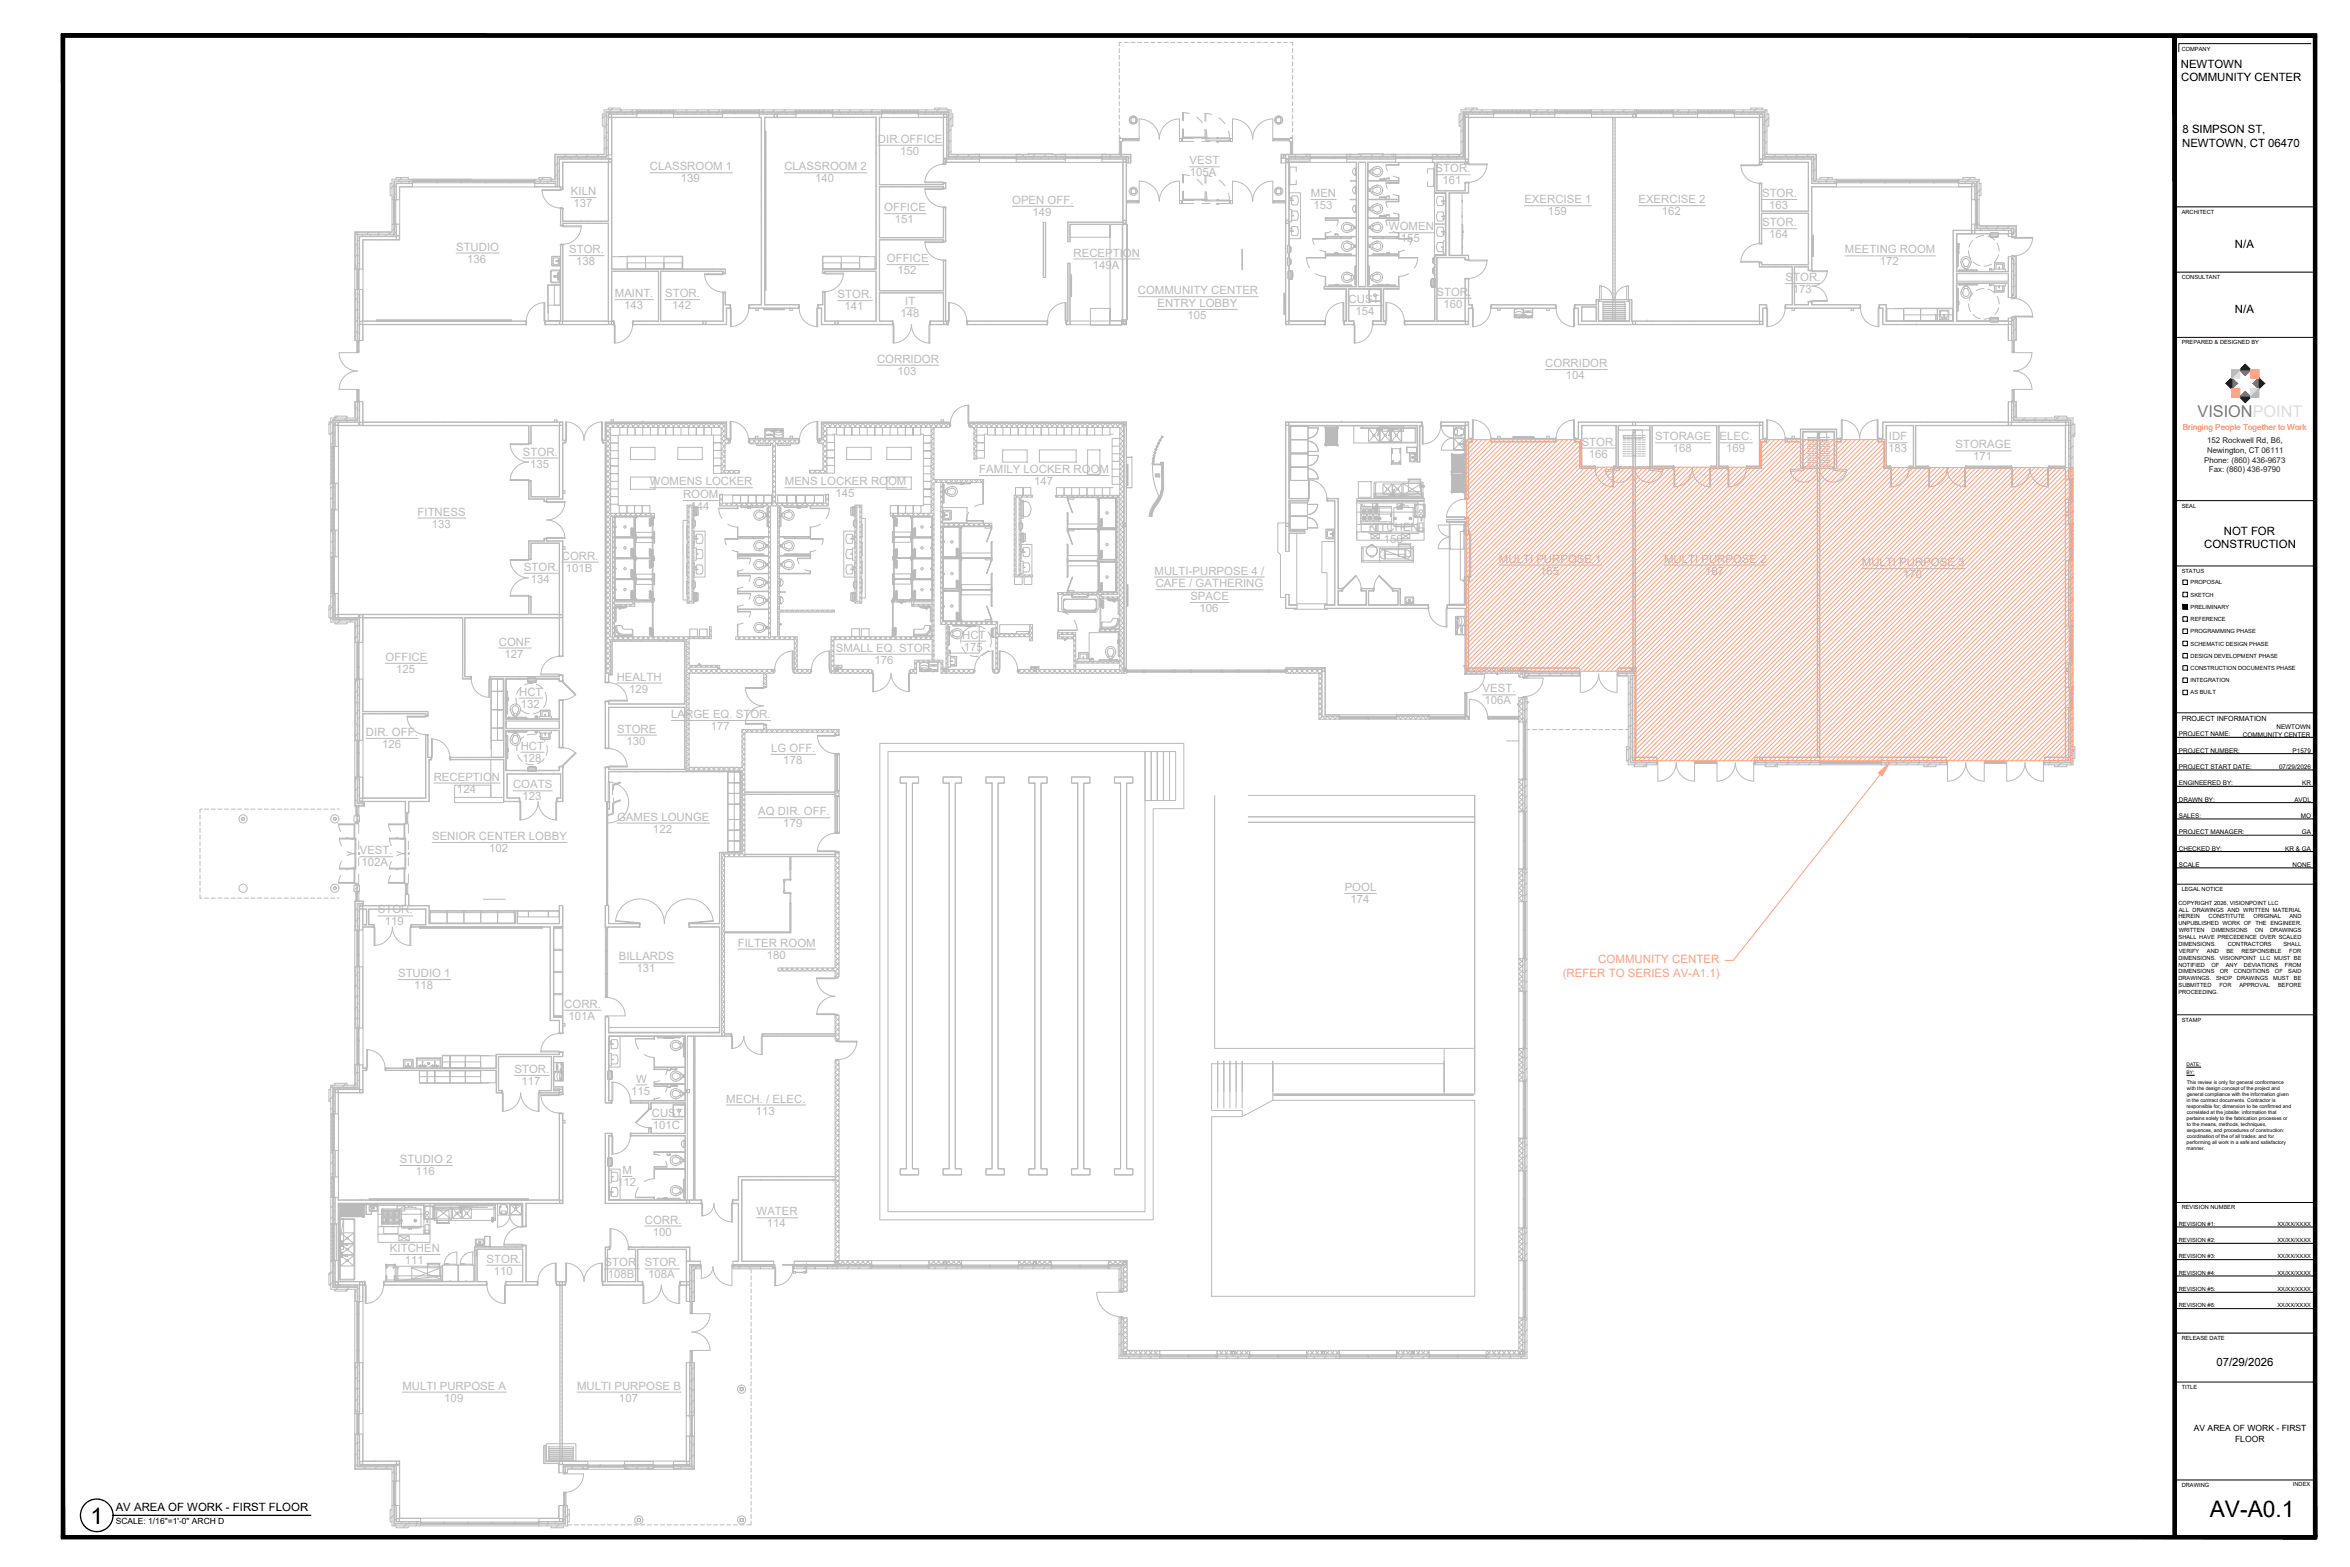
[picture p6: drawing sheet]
<svg xmlns="http://www.w3.org/2000/svg" width="914mm" height="610mm" viewBox="0 0 914 610" stroke-linecap="round" stroke-linejoin="round" font-family="sans-serif">
<defs><g id="words">
<g font-size="8.9">
<text x="35.2" y="592.7">1</text>
<text x="859.8" y="590.3">AV-A0.1</text>
</g>
<text font-size="6.3" fill="#6e6994" x="855.1" y="162.3">VISIONPOINT</text>
<g font-size="4.5" fill="#ff9f7f">
<text x="621.9" y="374.8">COMMUNITY CENTER</text>
<text x="608.1" y="380.2">(REFER TO SERIES AV-A1.1)</text>
</g>
<g font-size="4.4">
<text x="848.6" y="26.4">NEWTOWN</text>
<text x="848.7" y="31.6">COMMUNITY CENTER</text>
<text x="849.2" y="51.9">8 SIMPSON ST,</text>
<text x="849.1" y="57">NEWTOWN, CT 06470</text>
<text x="869.6" y="96.3">N/A</text>
<text x="869.6" y="121.7">N/A</text>
<text x="865.3" y="207.9">NOT FOR</text>
<text x="857.6" y="213.3">CONSTRUCTION</text>
<text x="862.4" y="531.3">07/29/2026</text>
<text x="45" y="587.8">AV AREA OF WORK - FIRST FLOOR</text>
</g>
<g font-size="4.4" fill="#bababa">
<text x="341.6" y="55.6">DIR.OFFICE</text>
<text x="350.3" y="60.2">150</text>
<text x="462.9" y="63.9">VEST</text>
<text x="252.9" y="66.3">CLASSROOM 1</text>
<text x="264.9" y="71">139</text>
<text x="305.2" y="66.3">CLASSROOM 2</text>
<text x="317.2" y="71">140</text>
<text x="463" y="68.6">105A</text>
<text x="558.6" y="67">STOR.</text>
<text x="561.3" y="71.7">161</text>
<text x="222.1" y="75.9">KILN</text>
<text x="510.1" y="76.6">MEN</text>
<text x="685.6" y="76.7">STOR.</text>
<text x="223.2" y="80.6">137</text>
<text x="344" y="82.2">OFFICE</text>
<text x="393.8" y="79.3">OPEN OFF.</text>
<text x="401.8" y="84">149</text>
<text x="511.1" y="81.3">153</text>
<text x="593.1" y="79.1">EXERCISE 1</text>
<text x="602.3" y="83.8">159</text>
<text x="637.5" y="79.1">EXERCISE 2</text>
<text x="646.7" y="83.7">162</text>
<text x="688.4" y="81.3">163</text>
<text x="348.2" y="86.8">151</text>
<text x="540.4" y="89.6">WOMEN</text>
<text x="685.6" y="88.1">STOR.</text>
<text x="545.1" y="94.3">155</text>
<text x="688.4" y="92.7">164</text>
<text x="177.5" y="97.5">STUDIO</text>
<text x="221.5" y="98.5">STOR.</text>
<text x="417.7" y="99.8">RECEPTION</text>
<text x="717.8" y="98.6">MEETING ROOM</text>
<text x="181.8" y="102.2">136</text>
<text x="224.2" y="103.2">138</text>
<text x="345.1" y="102">OFFICE</text>
<text x="349.2" y="106.7">152</text>
<text x="425.3" y="104.5">149A</text>
<text x="731.5" y="103.3">172</text>
<text x="694.8" y="109.4">STOR.</text>
<text x="239.2" y="115.6">MAINT.</text>
<text x="258.8" y="115.6">STOR.</text>
<text x="325.9" y="116">STOR.</text>
<text x="352.2" y="118.8">IT</text>
<text x="442.7" y="114.5">COMMUNITY CENTER</text>
<text x="450.4" y="119.4">ENTRY LOBBY</text>
<text x="524.7" y="117.9">CUST.</text>
<text x="558.9" y="115.1">STOR.</text>
<text x="561.7" y="119.8">160</text>
<text x="697.5" y="114.1">173</text>
<text x="242.8" y="120.3">143</text>
<text x="261.6" y="120.3">142</text>
<text x="328.6" y="120.7">141</text>
<text x="350.4" y="123.5">148</text>
<text x="462" y="124.1">105</text>
<text x="527.4" y="122.6">154</text>
<text x="341.2" y="141.1">CORRIDOR</text>
<text x="601.3" y="142.8">CORRIDOR</text>
<text x="349.2" y="145.8">103</text>
<text x="609.3" y="147.5">104</text>
<text x="615.4" y="173.4">STOR.</text>
<text x="644.1" y="171.3">STORAGE</text>
<text x="669.1" y="171.3">ELEC.</text>
<text x="735" y="171.3">IDF</text>
<text x="203.5" y="177.2">STOR.</text>
<text x="618.2" y="178">166</text>
<text x="650.9" y="176">168</text>
<text x="671.6" y="176">169</text>
<text x="734.7" y="176">183</text>
<text x="760.9" y="174.5">STORAGE</text>
<text x="767.7" y="179.1">171</text>
<text x="206.2" y="181.9">135</text>
<text x="381" y="184">FAMILY LOCKER ROOM</text>
<text x="252.9" y="188.8">WOMENS LOCKER</text>
<text x="305.4" y="188.8">MENS LOCKER ROOM</text>
<text x="402.4" y="188.7">147</text>
<text x="265.8" y="193.8">ROOM</text>
<text x="325.1" y="193.5">145</text>
<text x="162.5" y="200.6">FITNESS</text>
<text x="268.7" y="198.4">144</text>
<text x="168" y="205.3">133</text>
<text x="532.6" y="206.6">KITCHEN</text>
<text x="538.4" y="211.3">156</text>
<text x="218.6" y="217.7">CORR.</text>
<text x="583.3" y="218.9">MULTI PURPOSE 1</text>
<text x="647.5" y="218.9">MULTI PURPOSE 2</text>
<text x="724.5" y="220.3">MULTI PURPOSE 3</text>
<text x="203.9" y="222.1">STOR.</text>
<text x="206.6" y="226.7">134</text>
<text x="220.2" y="222.4">101B</text>
<text x="449.3" y="223.5">MULTI-PURPOSE 4 /</text>
<text x="599.3" y="223.6">165</text>
<text x="663.5" y="223.6">167</text>
<text x="740.5" y="225">170</text>
<text x="449.7" y="228.5">CAFE / GATHERING</text>
<text x="463.2" y="233.4">SPACE</text>
<text x="466.7" y="238.1">106</text>
<text x="194.1" y="251.1">CONF</text>
<text x="374.4" y="248.5">HCT</text>
<text x="150" y="257.1">OFFICE</text>
<text x="196.4" y="255.8">127</text>
<text x="325.2" y="253.6">SMALL EQ. STOR.</text>
<text x="375.1" y="253.2">175</text>
<text x="154.2" y="261.7">125</text>
<text x="340.3" y="258.2">176</text>
<text x="240" y="264.8">HEALTH</text>
<text x="244.9" y="269.5">129</text>
<text x="576.9" y="269.4">VEST.</text>
<text x="202" y="270.6">HCT</text>
<text x="202.7" y="275.3">132</text>
<text x="577.6" y="274">106A</text>
<text x="261.2" y="279.4">LARGE EQ. STOR.</text>
<text x="142.4" y="286.3">DIR. OFF.</text>
<text x="240.2" y="285">STORE</text>
<text x="276.6" y="284">177</text>
<text x="148.7" y="291">126</text>
<text x="202.6" y="291.7">HCT</text>
<text x="243.8" y="289.7">130</text>
<text x="300.1" y="292.5">LG OFF.</text>
<text x="203.3" y="296.3">128</text>
<text x="304.8" y="297.2">178</text>
<text x="168.8" y="303.7">RECEPTION</text>
<text x="177.8" y="308.4">124</text>
<text x="199.6" y="306.7">COATS</text>
<text x="203.3" y="311.4">123</text>
<text x="295.1" y="317.2">AQ DIR. OFF.</text>
<text x="240.1" y="319.3">GAMES LOUNGE</text>
<text x="254.1" y="323.9">122</text>
<text x="304.8" y="321.9">179</text>
<text x="168.1" y="326.8">SENIOR CENTER LOBBY</text>
<text x="140" y="332.3">VEST.</text>
<text x="190.4" y="331.5">102</text>
<text x="140.7" y="337">102A</text>
<text x="523.2" y="346.6">POOL</text>
<text x="525.5" y="351.3">174</text>
<text x="147" y="355.4">STOR.</text>
<text x="149.8" y="360">119</text>
<text x="287.1" y="368.3">FILTER ROOM</text>
<text x="240.8" y="373.6">BILLARDS</text>
<text x="298.3" y="373">180</text>
<text x="154.9" y="380.2">STUDIO 1</text>
<text x="247.6" y="378.3">131</text>
<text x="161.1" y="384.8">118</text>
<text x="219.6" y="392.1">CORR.</text>
<text x="221.2" y="396.7">101A</text>
<text x="200.2" y="417.4">STOR.</text>
<text x="202.9" y="422.1">117</text>
<text x="245.6" y="425.8">115</text>
<text x="247.5" y="421.1">W</text>
<text x="282.6" y="428.9">MECH. / ELEC.</text>
<text x="253.6" y="434.5">CUST</text>
<text x="294.1" y="433.6">113</text>
<text x="254.1" y="439.2">101C</text>
<text x="155.6" y="452.5">STUDIO 2</text>
<text x="161.8" y="457.1">116</text>
<text x="240.1" y="461.4">112</text>
<text x="242.2" y="456.7">M</text>
<text x="294.4" y="472.8">WATER</text>
<text x="250.9" y="476">CORR.</text>
<text x="298.3" y="477.5">114</text>
<text x="254" y="480.7">100</text>
<text x="151.7" y="487.1">KITCHEN</text>
<text x="157.5" y="491.7">111</text>
<text x="189.4" y="491.2">STOR.</text>
<text x="192.1" y="495.9">110</text>
<text x="235.3" y="492.7">STOR.</text>
<text x="236.5" y="497.4">108B</text>
<text x="250.9" y="492.7">STOR.</text>
<text x="252.2" y="497.4">108A</text>
<text x="156.6" y="540.6">MULTI PURPOSE A</text>
<text x="172.9" y="545.3">109</text>
<text x="224.6" y="540.6">MULTI PURPOSE B</text>
<text x="240.9" y="545.3">107</text>
</g>
<g font-size="3.3">
<text x="853.7" y="556.8">AV AREA OF WORK - FIRST</text>
<text x="869.7" y="560.8">FLOOR</text>
<text x="45" y="592.7">SCALE: 1/16&quot;=1'-0&quot; ARCH D</text>
</g>
<text font-size="3.2" fill="#f15c22" x="849.4" y="167.4">Bringing People Together to Work</text>
<g font-size="3.1" fill="#10054c">
<text x="858.8" y="172.5">152 Rockwell Rd, B6,</text>
<text x="857.6" y="179.9">Phone: (860) 436-9673</text>
<text x="858.8" y="176.2">Newington, CT 06111</text>
<text x="859.5" y="183.7">Fax: (860) 436-9790</text>
</g>
<text font-size="2.8" x="848.9" y="280.4">PROJECT INFORMATION</text>
<g font-size="2.5">
<text x="847.8" y="286.5">PROJECT NAME:</text>
<text x="872.7" y="286.6">COMMUNITY CENTER</text>
<text x="885.8" y="283.6">NEWTOWN</text>
<text x="847.8" y="292.8">PROJECT NUMBER:</text>
<text x="892" y="292.8">P1579</text>
<text x="847.8" y="299.2">PROJECT START DATE:</text>
<text x="886.8" y="299.2">07/29/2026</text>
<text x="847.8" y="305.5">ENGINEERED BY:</text>
<text x="895.8" y="305.5">KR</text>
<text x="847.8" y="311.9">DRAWN BY:</text>
<text x="892.7" y="311.9">AVDL</text>
<text x="847.8" y="318.2">SALES:</text>
<text x="895.2" y="318.2">MO</text>
<text x="847.8" y="324.6">PROJECT MANAGER:</text>
<text x="895.6" y="324.6">GA</text>
<text x="847.8" y="330.9">CHECKED BY:</text>
<text x="889.1" y="330.9">KR &amp; GA</text>
<text x="847.8" y="337.3">SCALE</text>
<text x="892" y="337.3">NONE</text>
</g>
<g font-size="2.2">
<text x="848.9" y="19.7">COMPANY</text>
<text x="848.9" y="83.2">ARCHITECT</text>
<text x="848.9" y="108.6">CONSULTANT</text>
<text x="848.9" y="134">PREPARED &amp; DESIGNED BY</text>
<text x="848.9" y="197.5">SEAL</text>
<text x="848.9" y="222.9">STATUS</text>
<text x="852.4" y="227.3">PROPOSAL</text>
<text x="852.4" y="232.1">SKETCH</text>
<text x="852.4" y="236.8">PRELIMINARY</text>
<text x="852.4" y="241.6">REFERENCE</text>
<text x="852.4" y="246.4">PROGRAMMING PHASE</text>
<text x="852.4" y="251.1">SCHEMATIC DESIGN PHASE</text>
<text x="852.4" y="255.9">DESIGN DEVELOPMENT PHASE</text>
<text x="852.4" y="260.6">CONSTRUCTION DOCUMENTS PHASE</text>
<text x="852.4" y="265.4">INTEGRATION</text>
<text x="852.4" y="270.2">AS BUILT</text>
<text x="848.9" y="346.7">LEGAL NOTICE</text>
<text x="847.7" y="351.9">COPYRIGHT 2026, VISIONPOINT LLC</text>
<text x="847.6" y="357.3">HEREIN</text>
<text x="847.6" y="360">UNPUBLISHED WORK OF THE ENGINEER.</text>
<text x="847.8" y="354.6">ALL DRAWINGS AND WRITTEN MATERIAL</text>
<text x="859.4" y="357.3">CONSTITUTE</text>
<text x="876.9" y="357.3">ORIGINAL</text>
<text x="890.9" y="357.3">AND</text>
<text x="847.7" y="365.3">SHALL HAVE PRECEDENCE OVER SCALED</text>
<text x="847.8" y="362.6">WRITTEN</text>
<text x="860.6" y="362.6">DIMENSIONS</text>
<text x="877.3" y="362.6">ON</text>
<text x="883.3" y="362.6">DRAWINGS</text>
<text x="847.6" y="368">DIMENSIONS.</text>
<text x="847.8" y="370.7">VERIFY</text>
<text x="858.7" y="370.7">AND</text>
<text x="866.3" y="370.7">BE</text>
<text x="866.8" y="368">CONTRACTORS</text>
<text x="872.2" y="370.7">RESPONSIBLE</text>
<text x="888.5" y="368">SHALL</text>
<text x="890.8" y="370.7">FOR</text>
<text x="847.6" y="373.3">DIMENSIONS. VISIONPOINT LLC MUST BE</text>
<text x="847.6" y="376">NOTIFIED</text>
<text x="860.5" y="376">OF</text>
<text x="866.1" y="376">ANY</text>
<text x="873.1" y="376">DEVIATIONS</text>
<text x="889.1" y="376">FROM</text>
<text x="847.6" y="378.7">DIMENSIONS</text>
<text x="847.6" y="381.4">DRAWINGS.</text>
<text x="862.3" y="381.4">SHOP</text>
<text x="863.8" y="378.7">OR</text>
<text x="869.2" y="378.7">CONDITIONS</text>
<text x="870.4" y="381.4">DRAWINGS</text>
<text x="884.4" y="381.4">MUST</text>
<text x="885.2" y="378.7">OF</text>
<text x="890.4" y="378.7">SAID</text>
<text x="892.6" y="381.4">BE</text>
<text x="847.6" y="386.7">PROCEEDING.</text>
<text x="847.7" y="384">SUBMITTED</text>
<text x="863.6" y="384">FOR</text>
<text x="871.4" y="384">APPROVAL</text>
<text x="886.4" y="384">BEFORE</text>
<text x="848.9" y="397.5">STAMP</text>
<text x="848.9" y="470.5">REVISION NUMBER</text>
<text x="847.8" y="476.8">REVISION #1:</text>
<text x="886.2" y="476.8">XX/XX/XXXX</text>
<text x="847.8" y="483.1">REVISION #2:</text>
<text x="886.2" y="483.1">XX/XX/XXXX</text>
<text x="847.8" y="489.5">REVISION #3:</text>
<text x="886.2" y="489.5">XX/XX/XXXX</text>
<text x="847.8" y="495.8">REVISION #4:</text>
<text x="886.2" y="495.8">XX/XX/XXXX</text>
<text x="847.8" y="502.2">REVISION #5:</text>
<text x="886.2" y="502.2">XX/XX/XXXX</text>
<text x="847.8" y="508.5">REVISION #6:</text>
<text x="886.2" y="508.5">XX/XX/XXXX</text>
<text x="848.9" y="521.3">RELEASE DATE</text>
<text x="848.9" y="540.4">TITLE</text>
<text x="848.9" y="578.5">DRAWING</text>
<text x="892.2" y="578.2">INDEX</text>
</g>
<g font-size="2">
<text x="850.9" y="421.6">This review is only for general conformance</text>
<text x="851" y="424">with the design concept of the project and</text>
<text x="850.8" y="428.7">in the contract documents. Contractor is</text>
<text x="850.8" y="431.1">responsible for; dimension to be confirmed and</text>
<text x="850.9" y="426.3">general compliance with the information given</text>
<text x="850.8" y="435.8">pertains solely to the fabrication processes or</text>
<text x="850.9" y="433.4">correlated at the jobsite: information that</text>
<text x="850.9" y="440.5">sequences, and procedures of construction:</text>
<text x="850.9" y="442.9">coordination of the of all trades: and for</text>
<text x="850.9" y="438.1">to the means, methods, techniques,</text>
<text x="850.8" y="445.2">performing all work in a safe and satisfactory</text>
<text x="850.8" y="447.6">manner.</text>
</g>
<g font-size="1.9">
<text x="850.8" y="414.7">DATE:</text>
<text x="850.8" y="417.9">BY:</text>
</g>
</g></defs>
<g fill="#bababa" stroke="#bababa" stroke-width=".39">
<path d="M536 196v2h-1.9z"/>
<path d="M543.6 198l2-2v2z"/>
</g>
<g fill="none" stroke="#bababa" stroke-width=".39">
<path d="M501.2 164.3h.1M526.7 164.2l-.1 .1M566.9 164.2v.1M621.6 165.5h.1M632.3 164.2l-.1 .1M644.3 164.2h.1M649.8 165.5v.1M650.3 165.5h.1M660.5 164.2l-.1 .1M666.8 165.5l-.1 .1M671.4 165.5v.1M672.5 164.2v.1"/>
<path d="M743.6 165.5h.1M749.9 164.2h.1M755.4 165.5v.1M778.1 164.2v.1M635.8 296v.5M636.6 296.8l-.7 .7M638.8 296v.5M640.9 296.8l-.8 .7M641.8 296v.5M644.7 297.2l-.3 .3M683.3 296.8l-.5 .5M683.8 296v.5"/>
<path d="M686.8 296v.5M687.5 296.8l-.7 .7M689.8 296v.5M691.7 296.8l-.7 .7M692.8 296v.5M695.8 296v.5M696 296.8l-.7 .7M698.8 296v.5M700.2 296.8l-.7 .7M701.8 296v.5M704.4 296.8l-.7 .7M704.8 296v.5"/>
<path d="M707.8 296v.5M708.2 297.3l-.2 .2M734.1 296.8l-.7 .7M734.7 296v.5M737.7 296v.5M738.4 296.8l-.7 .7M740.7 296v.5M742.6 296.8l-.7 .7M743.7 296v.5M746.7 296v.5M746.9 296.8l-.8 .7M749.7 296v.5"/>
<path d="M751.1 296.8l-.7 .7M752.7 296v.5M755.3 296.8l-.7 .7M755.7 296v.5M797.7 296v.5M797.7 296.8l-.7 .7M800.7 296v.5M802 296.8l-.7 .7M803.7 296v.5M806.2 296.8l-.7 .7"/>
</g>
<!-- layer: Newtown Community Center - A-100 - FIRST FLOOR PLAN|A-WALL -->
<g fill="none" stroke="#bababa" stroke-width=".39">
<path d="M614.1 164.3h21.2M615.4 165.5h13.5M615.4 165.6h.1M629.6 165.5h5.7M636.4 164.3h48.4M636.4 165.5h5.7M642.8 165.5h25.3M668.8 165.5h15.9M685.8 164.3h.1M732.7 164.3h48.7M733.9 165.5h10.7M745.3 165.5h36.1"/>
<path d="M634.3 296.8h10.4M634.6 296.5h10.1M635.1 296h9.6M636.4 294.7h8.3M636.6 294.5h8.1v3h-11.1M682.8 294.5h25.4v3h-25.4zM682.8 296.8h25.4M682.8 294.7h2M682.8 295.9l25.4 .1M682.8 296.5h25.4M685.8 294.7h22.4M708.2 297.5h23.8"/>
<path d="M708.2 294.5h23.8M732 294.5h25.4v3h-25.4zM732 296.8h25.4M732 294.7h25.4M732 295.9h25.4M732 296.5h25.4M795.5 296.8h10.4M795.5 294.7h8.2M795.5 295.9l9.5 .1M795.5 296.5h10.1M803.6 294.5h-8.1v3h11.1"/>
</g>
<!-- layer: Newtown Community Center - A-100 - FIRST FLOOR PLAN|I-WALL -->
<path d="M614.1 164.2h71.9M615.5 165.6h13.3M629.8 165.6h12.1M642.9 165.6h25M668.9 165.6h15.7M732.6 164.2h48.8M734 165.6h10.5M745.4 165.6h36" fill="none" stroke="#bababa" stroke-width=".39"/>
<circle cx="522" cy="164.2" r=".18" fill="#bababa"/>
<path d="M516 165.5h.1M516.6 165.5l-.1 .1M533 165.5l-.1 .1M543.1 164.2v.1M544.2 165.5l.1 .1M686 164.7l-.1 .2M733 172.2h.1M748.6 182.2v.1M765.1 182.2h-.1M767.3 182.2l.1 .1M779.6 181.3v.1M570.2 243.4l-.1 .1" fill="none" stroke="#bababa" stroke-width=".39"/>
<!-- layer: Newtown Community Center - A-100 - FIRST FLOOR PLAN|I-WALL -->
<g fill="none" stroke="#bababa" stroke-width=".39">
<path d="M500.2 164.2h52.8M501.7 165.7h49.8M552.5 165.7h.5M561 164.2h10.5M561 165.7h9M686 164.2v6.3M733 171.9v10.4h2.3M734 165.6v15.7h1.3M743.2 181.3h1.3M743.2 182.3h6.9M745.4 181.3h4.7M765.2 181.3h17.2"/>
<path d="M765.2 182.3h17.2M797.5 181.3h6.1M797.5 182.3h6.1M570 236.7v3.1M571.5 224.5v35.3M570 247v13.4M571.5 260.3v.1"/>
</g>
<!-- layer: Newtown Community Center - A-100 - FIRST FLOOR PLAN|A-WALL -->
<g fill="none" stroke="#bababa" stroke-width=".39">
<path d="M500.3 164.3h.1M501.4 164.3h51.8M501.5 165.5h50.1M501.6 165.6h49.9M552.3 165.5h.9M552.4 165.6h.8M560.8 164.3h9.5M560.8 165.6h9.2M560.8 165.5h9.4M571.3 164.3h.1M685.9 164.3v.1M733.1 171.8v10.4h2.3"/>
<path d="M733.9 165.5v15.9h1.5M743.1 181.4h1.5M743.1 182.2h7.1M745.3 181.4h4.9M765 181.4h17.5M765 182.2h17.5M797.3 181.4h6.4M797.3 182.2h6.4M803.6 181.3h.1M570.2 236.6v23.4M571.4 224.5v35.4M570.2 261v.9"/>
<path d="M570.2 260.4h1.3"/>
</g>
<circle cx="615.5" cy="168.9" r=".18" fill="#bababa"/>
<!-- layer: Newtown Community Center - A-100 - FIRST FLOOR PLAN|I-WALL -->
<g fill="none" stroke="#bababa" stroke-width=".39">
<path d="M571.5 170.5h1M571.5 172h1M580.5 170.5h2.3M580.5 172h24.6M583.8 170.5h18M602.8 170.5h2.3M613 172h1.6M614.1 164.2v6.3h-1.1M714.7 170.5h1.4M714.7 171.9h1.4M731.2 170.5h1.4M731.2 171.9h1.8"/>
<path d="M642 182.3h8.9M642.9 181.3h8M666 181.3h1.9M666 182.3h6M668.9 181.3h3.1M679.9 181.3h4.7M679.9 182.3h5.6"/>
</g>
<!-- layer: Newtown Community Center - A-100 - FIRST FLOOR PLAN|A-WALL -->
<g fill="none" stroke="#bababa" stroke-width=".39">
<path d="M580.3 170.6h24.9M580.3 171.8h24.9M612.9 171.8h1.8M614.2 164.3v6.3h-1.3M714.5 170.6h1.7M714.5 170.5h.2M731 170.6h1.7M731 171.8h2.1M642.1 182.2h9M642.8 181.4h8.3M665.9 181.4h2.2M665.9 182.2h6.2"/>
<path d="M668.8 181.4h3.3M679.7 181.4h5M679.7 182.2h5.7"/>
</g>
<path d="M435.9 164.8l-.2 .2M437.2 165.5l-1.5 1.4M586.4 170.5l-.1 .1M596.4 170.5v.1M714.7 171.8v.1M645.9 181.3l-.1 .1" fill="none" stroke="#bababa" stroke-width=".39"/>
<path d="M569.9 193.8h1.7v.4l-1.2 .1-.5-.1zM620.3 181.2h.4v1.2h-.4zM627.9 181.2h.3v1.2h-.3zM650.9 181.2h.4l.1 .4-.1 .8h-.4zM665.6 181.2h.4v1.2h-.4zM750.1 181.2h.4l.1 .4-.1 .8h-.4zM764.8 181.2h.4v1.2h-.4zM569.9 201.4h1.7v.3h-1.7z" fill="none" stroke="#bababa" stroke-width=".39"/>
<!-- layer: Newtown Community Center - A-100 - FIRST FLOOR PLAN|A-DOOR -->
<g fill="none" stroke="#bababa" stroke-width=".39">
<path d="M570 194.2a7.1 7.1 0 0 0-7.2 7.1M620.7 182.3a7.1 7.1 0 0 0 7.2 7.1M627.9 182.3h-.4v7.1h.4M627.9 182.4v7M651.3 189.4a7.1 7.1 0 0 0 7.2-7.1 7.1 7.1 0 0 0 7.1 7.1M651.3 182.3h.4v7.1h-.4v-7M665.6 182.3h-.3v7.1h.3M665.6 182.4v7M750.5 189.4a7.1 7.1 0 0 0 7.1-7.1 7.1 7.1 0 0 0 7.1 7.1M750.5 182.3h.3v7.1h-.3v-7M764.8 182.3h-.4v7.1h.4M764.8 182.4v7"/>
<path d="M562.8 201.4v-.4h7.2v.4M562.8 201.4h7.1"/>
</g>
<circle cx="437.2" cy="165.4" r=".18" fill="#bababa"/>
<g fill="none" stroke="#bababa" stroke-width=".39">
<path d="M437.2 167.4l-1.5 1.5M437.2 169.4l-1.5 1.5M437.2 171.3l-1.5 1.5M437.2 173.3l-1.5 1.5M437.2 175.3l-1.5 1.5M437.2 177.2l-1.5 1.5M437.2 179.2l-1.5 1.5M437.2 181.1l-1.5 1.6M437.2 183.1l-1.5 1.5M437.2 185.1l-1.5 1.5M437.2 187l-1.5 1.6M437.2 189l-1.5 1.5"/>
<path d="M437.2 191l-1.5 1.5M437.2 192.9l-1.5 1.5M437.2 194.9l-1.5 1.5M437.2 196.9l-1.5 1.5M437.2 198.8l-1.5 1.5M437.2 204.8l-1.5 1.4M437.2 200.8l-1.5 1.5M437.2 202.8l-1.5 1.5"/>
</g>
<circle cx="437.2" cy="204.7" r=".18" fill="#bababa"/>
<g fill="none" stroke="#bababa" stroke-width=".39">
<path d="M686 120l-.1 .2M696.2 119.8v.1M718.8 118.5l.1 .1M326 124.9l.1 .1M328.8 125h.1M336.1 126.2h.1M342.4 124.9h.1M364.3 126.2l.1 .1M368.7 124.9h.1M379.7 126.2l-.1 .1M385.2 124.9l-.1 .1M389.8 125h.1"/>
<path d="M392.5 126.2v.1M396.1 126.3h.1M513.5 126.2l-.1 .1M547.3 126.2l.1 .1M758.5 126.2v.1M167 165.5l-.1 .1M168 164.3h.1M172.7 164.2v.1M177.1 164.2l-.1 .1M178.1 165.5l.1 .1M183.4 165.5l-.1 .1M184.4 164.2l.1 .1"/>
<path d="M193.5 164.2v.1M236.1 179l1.5 1.6M236.1 177.1l1.5 1.5M236.1 175.1l1.5 1.5M236.1 173.1l1.5 1.5M236.1 171.2l1.5 1.5M236.1 169.2l1.5 1.5M236.1 167.2l1.5 1.6M236.1 165.3l1.5 1.5M237.5 164.8l-1.4 1.4M237.5 164.8h.1M237.6 166.6l-1.5 1.6"/>
<path d="M237.6 168.6l-1.5 1.5M237.6 170.6l-1.5 1.5M237.6 172.6l-1.5 1.5M237.6 174.5l-1.5 1.5M237.6 176.5l-1.5 1.5M237.6 178.4l-1.5 1.6M280.6 170.5l2.1 2.1 1-1M280.6 164.9l1.5 1.2M280.6 168.6l1.5 1.5M280.6 166.6l1.5 1.5M282.1 165.4l-1.5 1.5M282.1 167.3l-1.5 1.5"/>
<path d="M282.1 169.3l-1.5 1.5M282.2 171.1l-1.5 1.5-.1-.1M283.2 171.1l.5 .6M292.1 171.1l-.5 .4M293 171.1l1.5 1.5 1.5-1.5M294 171.1l-1.5 1.5-.9-.9M295 171.1l1.5 1.5M296.9 171.1l1.5 1.5 1.5-1.5M298 171.1l-1.6 1.5M298.9 171.1l1.5 1.5 1.5-1.5M300.8 171.1l1.5 1.5 1.5-1.5M302.8 171.1l1.5 1.5"/>
<path d="M304.8 171.1l1.5 1.5M305.8 171.1l-1.5 1.5M306.7 171.1l1.5 1.5 1.6-1.5M307.8 171.1l-1.5 1.5M308.7 171.1l1.5 1.5 .5-.5M310.7 171.1h.1M318.6 171.2l1.4 1.4 .2-.2M319.6 171.1l-1 .9M435.7 178.3l1.5 1.5M435.7 176.3l1.5 1.5M435.7 174.3l1.5 1.6M435.7 172.4l1.5 1.5"/>
<path d="M435.7 170.4l1.5 1.5M435.7 168.5l1.5 1.5M435.7 166.5l1.5 1.5M436 164.8l1.2 1.3M236.1 198.7l2.1 2.1M236.1 196.7l1.5 1.5M236.1 188.8l1.5 1.6M236.1 186.9l1.5 1.5M236.1 194.8l1.5 1.5M236.1 192.8l1.5 1.5M236.1 190.8l1.5 1.5M236.1 184.9l1.5 1.5"/>
<path d="M236.1 183l1.5 1.5M236.1 181l1.5 1.5M237.6 180.4l-1.5 1.5M237.6 182.4l-1.5 1.5M237.6 184.3l-1.5 1.5M237.6 186.3l-1.5 1.5M237.6 188.3l-1.5 1.5M237.6 190.2l-1.5 1.5M237.6 192.2l-1.5 1.5M237.6 194.2l-1.5 1.5M237.6 196.1l-1.5 1.5M237.6 198.1l-1.5 1.5"/>
<path d="M237.9 199.7l-1.8 1.8M239.1 199.7l1.1 1.1M239.9 199.7l-1.1 1.1M241 199.7l1.2 1.1M241.9 199.7l-1.2 1.1M243 199.7l1.1 1.1M243.8 199.7l-1.1 1.1M245 199.7l1.1 1.1M245.8 199.7l-1.1 1.1M246.9 199.7l1.2 1.1M247.8 199.7l-1.2 1.1M248.9 199.7l1.1 1.1"/>
<path d="M249.7 199.7l-1.1 1.1M250.9 199.7l1.1 1.1M251.7 199.7l-1.1 1.1M252.8 199.7l1.2 1.1M253.6 199.7l-1.1 1.1M435.7 199.9l1.5 1.5M435.7 197.9l1.5 1.6M435.7 196l1.5 1.5M435.7 194l1.5 1.5M435.7 192l1.5 1.5M435.7 190.1l1.5 1.5M435.7 188.1l1.5 1.5"/>
<path d="M435.7 186.1l1.5 1.6M435.7 184.2l1.5 1.5M435.7 182.2l1.5 1.5M435.7 180.3l1.5 1.5M236.1 218.3l1.5 1.5M236.1 216.4l1.5 1.5M236.1 214.4l1.5 1.5M236.1 212.4l1.5 1.5M236.1 210.5l1.5 1.5M236.1 208.5l1.5 1.5M236.1 206.5l1.5 1.5M236.1 204.6l1.5 1.5"/>
<path d="M236.1 202.6l1.5 1.5M236.1 200.6l1.5 1.6M237.6 205.9l-1.5 1.6M237.6 207.9l-1.5 1.5M237.6 209.9l-1.5 1.5M237.6 215.8l-1.5 1.5M237.6 217.7l-1.5 1.5M237.6 202l-1.5 1.5M237.6 204l-1.5 1.5M237.6 211.8l-1.5 1.5M237.6 213.8l-1.5 1.5M237.6 219.7l-1.5 1.5"/>
<path d="M254.7 200.7l-.2 .1M435.7 219.5l1.5 1.6M435.7 217.6l1.5 1.5M435.7 215.6l1.5 1.5M435.7 213.7l1.5 1.5M435.7 211.7l1.5 1.5M435.7 209.7l1.5 1.5M435.7 207.8l1.5 1.5M435.7 205.8l1.5 1.5M435.7 203.8l1.5 1.5M435.7 201.9l1.5 1.5M437.2 206.7l-1.5 1.5"/>
<path d="M437.2 208.6l-1.5 1.6M437.2 210.6l-1.5 1.5M437.2 212.6l-1.5 1.5M437.2 214.5l-1.5 1.5M437.2 216.5l-1.5 1.5M437.2 218.5l-1.5 1.5M236.1 239.9l1.5 1.5M236.1 238l1.5 1.5M236.1 236l1.5 1.5M236.1 234l1.5 1.5M236.1 232.1l1.5 1.5M236.1 230.1l1.5 1.5"/>
<path d="M236.1 228.1l1.5 1.6M236.1 226.2l1.5 1.5M236.1 224.2l1.5 1.5M236.1 222.3l1.5 1.5M236.1 220.3l1.5 1.5M237.6 221.7l-1.5 1.5M237.6 223.6l-1.5 1.5M237.6 225.6l-1.5 1.5M237.6 227.5l-1.5 1.6M237.6 229.5l-1.5 1.5M237.6 231.5l-1.5 1.5M237.6 233.4l-1.5 1.6"/>
<path d="M237.6 235.4l-1.5 1.5M237.6 237.4l-1.5 1.5M237.6 239.3l-1.5 1.6M435.7 239.2l1.5 1.5M435.7 237.2l1.5 1.5M435.7 235.3l1.5 1.5M435.7 233.3l1.5 1.5M435.7 231.3l1.5 1.5M435.7 229.4l1.5 1.5M435.7 227.4l1.5 1.5M435.7 225.4l1.5 1.5M435.7 223.5l1.5 1.5"/>
<path d="M435.7 221.5l1.5 1.5M437.2 220.4l-1.5 1.6M437.2 222.4l-1.5 1.5M437.2 224.4l-1.5 1.5M437.2 226.3l-1.5 1.5M437.2 228.3l-1.5 1.5M437.2 230.3l-1.5 1.5M437.2 232.2l-1.5 1.5M437.2 234.2l-1.5 1.5M437.2 236.2l-1.5 1.5M437.2 238.1l-1.5 1.5M236.1 259.6l1.5 1.5"/>
<path d="M236.1 257.6l1.5 1.5M236.1 255.7l1.5 1.5M236.1 253.7l1.5 1.5M236.1 251.7l1.5 1.5M236.1 249.7l1.5 1.6M236.1 247.8l1.5 1.5M236.1 245.8l1.5 1.5M236.1 243.9l1.5 1.5M236.1 241.9l1.5 1.5M237.6 241.3l-1.5 1.5M237.6 243.3l-1.5 1.5M237.6 245.2l-1.5 1.5"/>
<path d="M237.6 247.2l-1.5 1.5M237.6 249.2l-1.5 1.5M237.6 251.1l-1.5 1.5M237.6 253.1l-1.5 1.5M237.6 255.1l-1.5 1.5M237.6 257l-1.5 1.5M237.6 259l-1.5 1.5M238 247.7l1.1 1.2M239 247.7l-1.1 1.2M240 247.7l1.1 1.2M241 247.7l-1.1 1.2M241.9 247.7l1.1 1.2"/>
<path d="M243 247.7l-1.2 1.2M243.9 247.7l1.1 1.2M244.9 247.7l-1.1 1.2M245.9 247.7l1.1 1.2M246.9 247.7l-1.1 1.2M247.8 247.7l1.1 1.2M248.8 247.7l-1.1 1.2M249.8 247.7l1.1 1.2M250.8 247.7l-1.1 1.2M251.7 247.7l1.2 1.2M252.8 247.7l-1.1 1.2M253.7 247.7l1.1 1.2"/>
<path d="M254.7 247.7l-1.1 1.2M255.7 247.7l1.1 1.2M256.7 247.7l-1.1 1.2M257.6 247.7l1.2 1.2M258.7 247.7l-1.2 1.2M259.6 247.7l1.1 1.2M260.6 247.7l-1.1 1.2M261.6 247.7l1.1 1.2M262.6 247.7l-1.1 1.2M263.5 247.7l1.1 1.2M264.6 247.7l-1.2 1.2M265.5 247.7l1.1 1.2"/>
<path d="M266.5 247.7l-1.1 1.2M267.5 247.7l.6 .7M268.1 248.1l-.7 .8M287.1 247.7l1.1 1.1M288.2 247.7l-1.2 1.1M289.1 247.7l1.1 1.1M290.1 247.7l-1.1 1.1M291 247.7l1.1 1.1M292.1 247.7l-1.1 1.1M293 247.7l1.1 1.1M294 247.7l-1.1 1.1M294.9 247.7l1.2 1.1"/>
<path d="M296 247.7l-1.1 1.1M296.9 247.7l1.1 1.1M298 247.7l-1.1 1.1M298.9 247.7l1.1 1.1M299.9 247.7l-1.1 1.1M300.8 247.7l1.1 1.1M301.9 247.7l-1.1 1.1M302.8 247.7l1.1 1.1M303.9 247.7l-1.2 1.1M304.8 247.7l1.1 1.1M305.8 247.7l-1.1 1.1M306.7 247.7l1.1 1.1"/>
<path d="M307.8 247.7l-1.1 1.1M308.7 247.7l1.1 1.1M309.8 247.7l-1.1 1.1M323.4 258.5l1.1 1.1M323.4 256.5l1.1 1.1M323.4 254.5l1.1 1.2M323.4 252.6l1.1 1.1M323.4 250.6l1.1 1.1M323.4 248.6l1.1 1.2M323.5 247.7l-.1 .2M324.4 247.7l.1 .1M324.5 256.6l-1.1 1.1"/>
<path d="M324.5 248.7l-1.1 1.1M324.5 250.7l-1.1 1.1M324.5 252.6l-1.1 1.1M324.5 254.6l-1.1 1.1M324.5 258.5l-1.1 1.1M368.1 260l.2 .2M368.1 258l.7 .7M368.1 256.1l.7 .7M368.1 254.1l.7 .7M368.1 252.1l.7 .8M368.1 250.2l.7 .7M368.1 248.2l.7 .7"/>
<path d="M368.1 246.2l.7 .8M368.1 244.3l.7 .7M368.2 260l-.1 .1M368.8 243h.1M368.8 243.6l-.7 .8M368.8 245.6l-.7 .7M368.8 247.6l-.7 .7M368.8 249.5l-.7 .8M368.8 251.5l-.7 .7M368.8 253.5l-.7 .7M368.8 255.4l-.7 .7M368.8 257.4l-.7 .7"/>
<path d="M368.8 259.4l-.5 .5M435.7 258.8l1.5 1.5M435.7 256.9l1.5 1.5M435.7 254.9l1.5 1.5M435.7 252.9l1.5 1.5M435.7 251l1.5 1.5M435.7 249l1.5 1.5M435.7 247l1.5 1.6M435.7 245.1l1.5 1.5M435.7 243.1l1.5 1.5M435.7 241.2l1.5 1.5M437.2 240.1l-1.5 1.5"/>
<path d="M437.2 242l-1.5 1.6M437.2 244l-1.5 1.5M437.2 246l-1.5 1.5M437.2 247.9l-1.5 1.5M437.2 249.9l-1.5 1.5M437.2 251.9l-1.5 1.5M437.2 253.8l-1.5 1.5M437.2 255.8l-1.5 1.5M437.2 257.8l-1.5 1.5M437.2 259.7l-1.5 1.5M236.1 261.5l.4 .4M237.6 260.9l-1 1"/>
<path d="M267 261l.9 .9M267.6 260.4l-.6 .6M268.4 260.4l1.5 1.5M269.6 260.4l-1.5 1.5M270.3 260.4l1.5 1.5M271.5 260.4l-1.5 1.5M272.3 260.4l1.5 1.5M273.5 260.4l-1.5 1.5M274.2 260.4l1.6 1.5M275.4 260.4l-1.5 1.5M276.2 260.4l1.5 1.5M277.4 260.4l-1.5 1.5"/>
<path d="M278.2 260.4l1.5 1.5M279.4 260.4l-1.5 1.5M280.1 260.4l1.5 1.5M281.3 260.4l-1.5 1.5M282.1 260.4l1.5 1.5M283.3 260.4l-1.5 1.5M284.1 260.4l1.5 1.5M285.3 260.4l-1.5 1.5M286 260.4l1.5 1.5M287.2 260.4l-1.5 1.5M288 260.4l1.5 1.5M289.2 260.4l-1.5 1.5"/>
<path d="M290 260.4l1.5 1.5M291.2 260.4l-1.6 1.5M291.9 260.4l1.5 1.5M293.1 260.4l-1.5 1.5M293.9 260.4l1.5 1.5M295.1 260.4l-1.5 1.5M295.8 260.4l2.5 2.4M297.1 260.4l-1.5 1.5M297.2 265.7l1.1 1.1M297.2 263.7l1.1 1.1M297.8 260.4l1.5 1.5M298.3 263.1l-1.1 1.1"/>
<path d="M298.3 265.1l-1.1 1.1M298.3 267l-.1 .1M299 260.4l-1.8 1.9M299.8 260.4l1.3 1.3M301 260.4l-1.5 1.5M309 261.8l.2 .1M309.6 260.4l1.5 1.5M310.8 260.4l-1.5 1.5M311.6 260.4l1.5 1.5M312.8 260.4l-1.5 1.5M313.5 260.4l1.5 1.5M314.7 260.4l-1.5 1.5"/>
<path d="M315.4 261.8l-.2 .1M323.4 260.4l1.5 1.5M324.6 260.4l-1.3 1.3M325.3 260.4l1.5 1.5M325.8 261.1l-.8 .8M326.5 260.4l-.6 .7M327.3 260.4l1.5 1.5M328.5 260.4l-1.5 1.5M329.2 260.4l1.6 1.5M330.5 260.4l-1.5 1.5M331.2 260.4l1.5 1.5M332.4 260.4l-1.5 1.5"/>
<path d="M333.2 260.4l1.5 1.5M334.4 260.4l-1.5 1.5M335.1 260.4l1.6 1.5M336.4 260.4l-1.6 1.5M337.1 260.4l1.5 1.5M338.3 260.4l-1.5 1.5M339.1 260.4l.1 .1M339.2 261.5l-.4 .4M354.2 261.9h.1M354.8 260.4l1.5 1.5M356 260.4l-1.5 1.5M356.6 261.7l-.2 .2"/>
<path d="M366.6 260.4l.3 .3M366.9 261.3l-.6 .6M368.3 260.2l.2 .2M435.7 260.8l1.1 1.1M437.2 261.7l-.2 .2M297.2 283.3l1.5 1.6M298 282.2l.3 .3M298.3 282.7l-1.1 1.2M299.3 283.8l-1.2 1.1M299.6 283.8l1.1 1.1M301.2 283.8l-1.1 1.1M301.5 283.8l1.1 1.1"/>
<path d="M303.2 283.8l-1.1 1.1M303.5 283.8l1.1 1.1M305.2 283.8l-1.2 1.1M305.4 283.8l1.2 1.1M307.1 283.8l-1.1 1.1M307.4 283.8l1.1 1.1M309.1 283.8l-1.1 1.1M309.4 283.8l1.1 1.1M311 283.8l-1.1 1.1M311.3 283.8l1.1 1.1M313 283.8l-1.1 1.1M313.3 283.8l1.1 1.1"/>
<path d="M315 283.8l-1.1 1.1M315.3 283.8l1.1 1.1M316.9 283.8l-1.1 1.1M317.2 283.8l1.1 1.1M318.9 283.8l-1.1 1.1M319.2 283.8l1.1 1.1M320.9 283.8l-1.2 1.1M321.2 283.8l1.1 1.1M322.8 283.8l-1.1 1.1M323.1 283.8l1.1 1.1M324.8 283.8l-1.1 1.1M325 293.5l.1 .1"/>
<path d="M325.1 283.8l1.4 1.3M326.5 284l-1.5 1.6 .1 .2M293.3 308.1h.1M297.6 308.9v.2M300.5 308.1l-.1 .1M305.1 308.1v.1M307.9 308.9l.1 .2M324.3 308.9l.1 .1M325.5 307.8l1 .9M326.3 307.8l-1.3 1.3 .4 .5M325 334.7l1.5 1.5M325 332.7l1.5 1.5"/>
<path d="M325.8 331.6l.7 .7M325.8 323.8l.1 .1M326 323.8l-.1 .1M326.1 331.6l-1.1 1.1M326.5 335.1l-1.5 1.5 1.5 1.6M326.5 333.2l-1.5 1.5M326.5 337.1l-1.5 1.5 1.5 1.5M326.5 339l-1.5 1.6 1.5 1.5M325 354.4l1.5 1.5M325 344.5l1.5 1.5M325 342.6l1.5 1.5M326.5 346.9l-1.5 1.5 1.5 1.6"/>
<path d="M326.5 348.9l-1.5 1.5 1.5 1.5M326.5 354.8l-1.5 1.5 1.5 1.5M326.5 356.7l-1.5 1.5 1.5 1.6M326.5 341l-1.5 1.5M326.5 343l-1.5 1.5M326.5 344.9l-1.5 1.6 1.5 1.5M326.5 350.8l-1.5 1.5 1.5 1.6M326.5 352.8l-1.5 1.5M326.5 358.7l-1.5 1.5 1.5 1.6M325 376l1.5 1.5M325 374l1.5 1.5M325 366.1l1.5 1.5"/>
<path d="M325 364.2l1.5 1.5M326.5 366.5l-1.5 1.6 1.5 1.5M326.5 368.5l-1.5 1.5 1.5 1.6M326.5 360.7l-1.5 1.5 1.5 1.5M326.5 362.6l-1.5 1.5M326.5 364.6l-1.5 1.5M326.5 370.5l-1.5 1.5 1.5 1.5M326.5 372.4l-1.5 1.6M326.5 374.4l-1.5 1.5M326.5 376.4l-1.5 1.5 1.5 1.5M326.5 378.3l-1.5 1.6 .1 .1M325 395.6l1.5 1.5"/>
<path d="M325.4 395.1l-.4 .5M326.4 395.1h.1M326.5 396l-1.5 1.5 1.5 1.6M326.5 398l-1.5 1.5 1.5 1.5M326.5 399.9l-1.5 1.6 1.5 1.5M325 415.2l1.5 1.6M325 403.5l1.1 1.1M325.6 412.6l-.6 .6 1.5 1.6M326.2 412.6l.3 .2M326.5 401.9l-1.5 1.5M326.5 403.9l-.8 .7M326.5 413.7l-1.5 1.5"/>
<path d="M326.5 415.7l-1.5 1.5 1.5 1.5M326.5 417.6l-1.5 1.5 1.5 1.6M326.5 419.6l-1.5 1.5 1.5 1.6M325 436.9l1.5 1.5M325 434.9l1.5 1.5M325 427l1.5 1.5M325 425.1l1.5 1.5M326.5 421.6l-1.5 1.5 1.5 1.5M326.5 423.5l-1.5 1.5M326.5 425.5l-1.5 1.5M326.5 427.4l-1.5 1.6 1.5 1.5M326.5 429.4l-1.5 1.5 1.5 1.6"/>
<path d="M326.5 431.4l-1.5 1.5 1.5 1.5M326.5 433.3l-1.5 1.5M326.5 435.3l-1.5 1.5M326.5 437.3l-1.5 1.5 1.5 1.5M326.5 439.2l-1.5 1.6 1.5 1.5M325 456.5l1.5 1.5M325 454.5l1.5 1.5M325 446.7l1.5 1.5M325 444.7l1.5 1.5M326.5 441.2l-1.5 1.5 1.5 1.6M326.5 443.2l-1.5 1.5M326.5 445.1l-1.5 1.5"/>
<path d="M326.5 447.1l-1.5 1.5 1.5 1.6M326.5 449.1l-1.5 1.5 1.5 1.5M326.5 451l-1.5 1.5 1.5 1.6M326.5 453l-1.5 1.5M326.5 455l-1.5 1.5M326.5 456.9l-1.5 1.5 1.5 1.6M326.5 458.9l-1.5 1.5 1.5 1.5M325 476.1l1.5 1.5M325 474.2l1.5 1.5M325 466.3l1.5 1.5M325 464.4l1.5 1.5M326.5 460.8l-1.5 1.6 1.5 1.5"/>
<path d="M326.5 462.8l-1.5 1.5M326.5 464.8l-1.5 1.5M326.5 466.7l-1.5 1.5 1.5 1.6M326.5 468.7l-1.5 1.5 1.5 1.6M326.5 470.7l-1.5 1.5 1.5 1.5M326.5 472.6l-1.5 1.6M326.5 474.6l-1.5 1.5M326.5 476.6l-1.5 1.5 1.5 1.5M326.5 478.5l-1.5 1.5 1.5 1.6M325 486l1.5 1.5M326.5 480.5l-1.5 1.5 1.5 1.6M326.5 482.5l-1.5 1.5 1.5 1.5"/>
<path d="M326.5 484.4l-1.5 1.5M326.5 486.4l-1.5 1.5 1.5 1.5M326.5 488.4l-1.5 1.5 .5 .5M326.5 490.3l-.2 .1"/>
</g>
<!-- layer: Newtown Community Center - A-100 - FIRST FLOOR PLAN|A-WALL -->
<g fill="none" stroke="#bababa" stroke-width=".39">
<path d="M687.2 119.8h-1.3v5.3M687.2 118.6h-2.5v6.4M694.8 119.8h28.9M694.8 118.6h2.6M698.2 118.6h5.5M704.9 118.6h18.8M731.4 119.8h1.3v6.4M731.4 118.6h2.6M732.6 119.9h.1M733.9 118.6v6.4M319.7 126.2h5.3M320.9 125h4.1"/>
<path d="M326 125h15M326 126.2h21.3M342.1 125h5.2M362 125h5.2M362 126.2h5.2M368.3 125h.5M368.3 126.2h.5M376.4 125h31M376.4 126.2h31M415 125h.6M415 126.2h1.3M500.3 126.2h.1"/>
<path d="M501.4 126.2h14.1M501.5 125h14M501.6 124.9h13.9M523.1 125h.8M523.1 126.2h3.5M524.6 125h2M524.6 124.9h2M534.3 125h3.2M534.3 126.2h4.7M534.3 124.9h3.2M538.2 125h.8M538.2 124.9h.8"/>
<path d="M546.7 125h11.6M546.7 126.2h23.6M559.1 125h11.1M571.3 126.2h.1M685.9 126.1v.1M141.2 165.5h64.6M141.2 164.3h76.6M206.5 165.5h11.2M218.8 164.3h.1M236.1 164.8h.1M237.6 166.3v3.1M280.6 166.3v3"/>
<path d="M282.1 171.1h1.6M282.1 164.8h.1M283.7 172.3v.3h-1.6M291.6 172.3v.3h9M291.6 171.1h19.1M310.7 172.3v.3h-9M318.6 172.3v.3h1.6M318.6 171.1h1.6M435.7 166.3v4.3M437.2 164.8v95.6M237.6 196.2v3.5h17.1v1.1h-15.6M435.7 188.4v4.3"/>
<path d="M435.7 193.4v38.8M238.3 200.8h-.7v46.9h.7M435.7 233v11.9M237.6 250v11.9h-1.5M237.6 248.9h29.4M239.1 247.7h36.9M299.1 247.7h-12.8v1.1h22.8M299.8 247.7h2.8M303.3 247.7h6.9M323.4 247.7v12.7M324.5 248.8v10M324.5 259.5v.9h2.4"/>
<path d="M368.1 243v17.4M368.8 243v11.8M368.8 259.6v.8M435.7 245.7v11.5M435.7 258v2.4M268.1 261.9h29.1v5.2M268.1 260.4h11.2M280 260.4h21.1M301.1 261.6v.3h-2.8v5.2M309 261.6v.3h6.4v-.3M309 260.4h.1M310.2 260.4h5.2"/>
<path d="M323.3 261.6v.3h15.9M323.3 260.4h.1M327.6 260.4h11.6v.4M354.2 261.9h2.4M355.9 260.4h-1.7v.4M297.2 282.2v1.6M298.3 282.2v1.6h28.2v2h-1.5v-.9h-35.2M325 293.5l1.5 .1zM289.8 308.2h35.2M289.8 308.1v1M289.8 308.9h35.2M325 307.8h1.5v1.8h-1.5z"/>
<path d="M325 323.8l1.5 .1zM325 332.3v-.7h1.5v48.4h-.4M325 333.3v43.3M325 377.7v2.3M325 395.1v7.1M326.1 395.1h.4v9.5h-.2M325 403.1l.1 1.5M325.1 412.6l-.1 45.1M326.3 412.6h.2v77.8h-1.3v.4M325 459.1v31.5h.2"/>
</g>
<!-- layer: Newtown Community Center - A-100 - FIRST FLOOR PLAN|A-DETL -->
<path d="M350.3 302.3h7.1v2.4h-2.4v150h2.4v2.4h-7.1v-2.4h2.4v-150h-2.4zM367 302.3h7.1v2.4h-2.4v150h2.4v2.4h-7.1v-2.4h2.3v-150h-2.3zM383.6 302.3h7.2v2.4h-2.4v150h2.4v2.4h-7.2v-2.4h2.4v-150h-2.4zM400.3 302.3h7.1v2.4h-2.4v150h2.4v2.4h-7.1v-2.4h2.4v-150h-2.4zM433.6 302.3h7.2v2.4h-2.4v150h2.4v2.4h-7.2v-2.4h2.4v-150h-2.4z" fill="none" stroke="#bababa" stroke-width=".39"/>
<!-- layer: Newtown Community Center - A-100 - FIRST FLOOR PLAN|I-WALL -->
<g fill="none" stroke="#bababa" stroke-width=".39">
<path d="M687 118.5h-2.4v6.4M687 119.9h-1v6.4M695 119.9h2.3M695 118.5h2.3M698.3 119.9h22M698.3 118.5h5.3M705 118.5h18.6M721.3 119.9h2.3M731.5 118.5h2.5v6.4M731.5 119.9h1.1v6.4M319.6 126.3h27.5M321 124.9h19.8"/>
<path d="M342.3 124.9h4.8M362.2 124.9h4.8M362.2 126.3h6.5M368 124.9h.7M376.6 124.9h30.6M376.6 126.3h30.6M415.2 124.9h.3M415.2 126.3h1.2M500.2 126.3h15.1M501.7 124.8h13.6M523.3 126.3h3.2M523.3 124.8h.4"/>
<path d="M524.8 124.8h1.7M534.4 126.3h4.5M534.4 124.8h2.9M538.4 124.8h.5M546.8 126.3h24.7M546.8 124.8h11.4M559.2 124.8h10.8M141.2 165.6h64.5M141.2 164.2h74.6M206.7 165.6h10.9M216.7 164.2h2.3M289.8 308.1h35.2"/>
<path d="M289.8 309.1h35.2"/>
</g>
<path d="M723.6 118.4h.4v1.6h-.4zM731.1 118.4h.4v1.6h-.4l-.1-.5zM283.7 171.1h.4v1.2h-.4zM291.3 171.1h.3v1.2l-.5-.3zM297.2 267.1h1.1v.4h-1.1zM339.2 260.8l.5 .2-.1 .9h-.4zM353.9 260.8h.3v1.1h-.3zM378.9 260.4h.4v1.2h-.4zM386.4 260.4h.4v1.2l-.5-.3zM297.2 281.8h1.1v.4h-1.1z" fill="none" stroke="#bababa" stroke-width=".39"/>
<!-- layer: Newtown Community Center - A-100 - FIRST FLOOR PLAN|A-DOOR -->
<g fill="none" stroke="#bababa" stroke-width=".39">
<path d="M723.9 119.9a7.1 7.1 0 0 0 7.2 7.2M731.1 119.9h-.3v7.2h.3M731.1 120v7.1M284.1 164a7.1 7.1 0 0 1 7.1 7.1M284.1 164h.4v7.1h-.4zM386.1 253.3h.3v7.1h-.3zM386.4 253.3a7.1 7.1 0 0 0-7.2 7.1M290 267.5a7.1 7.1 0 0 0 7.2 7.1 7.1 7.1 0 0 0-7.2 7.2M290 267.5h7.2v.3h-7.2zM339.6 269a7.1 7.1 0 0 0 7.1-7.1 7.1 7.1 0 0 0 7.2 7.1M339.6 261.9h.3v7.2h-.3zM353.5 261.9h.4v7.2h-.4z"/>
<path d="M290 281.4h7.2v.4h-7.2z"/>
</g>
<path d="M369.8 256l1.7-.1 .1 .3v2.2l-1.8 .1M369.8 255.5l2.3 .1v3.4h-2.3M369.8 255.4l2.4 .1v3.5l-2.4 .1M370.1 257.3h-.3h.7M370.1 257.2h-.3h.7M370.4 257.3h.1M370.5 257.2h-.1M370.5 257.2v.1" fill="none" stroke="#bababa" stroke-width=".39"/>
<circle cx="745.7" cy="126.3" r=".18" fill="#bababa"/>
<g fill="none" stroke="#bababa" stroke-width=".39">
<path d="M703.7 97.4l-.1 .2M703.7 81.2l-.1 .1M704.9 82.1l.1 .2M760 92.3l.1 .1M760.1 97.3l-.1 .1M585.1 118.5l.1 .1M590.6 119.8v.2M597.7 118.5l-.1 .1M613.3 118.5v.1M614.1 118.5l-.1 .1M759.9 104.4h.1M615.5 124.2v.1"/>
<path d="M642.7 124.9l.1 .1M651.9 126.2l-.1 .1M652.9 126.2l.1 .1M659.2 124.9l.1 .1M662 124.9v.1M668.3 126.2v.1M671 124.9v.1M681.1 126.2v.1M734.8 124.9l-.1 .1M748.3 124.9l.1 .1M753 124.9h.1"/>
</g>
<!-- layer: Newtown Community Center - A-100 - FIRST FLOOR PLAN|I-WALL -->
<g fill="none" stroke="#bababa" stroke-width=".39">
<path d="M703.6 72.7v9.4M705 72.7v32.2M703.6 83.1v19.8M759.9 89.6v35.3h-25.9M761.4 91v14.6M571.5 120h1M571.5 118.5h1M580.5 120h2.3M580.5 118.5h24.6M583.8 120h5.4M596.4 120h5.4M602.8 120h2.3"/>
<path d="M613 120h1.1v6.3M615.5 119.5v5.4M703.6 103.9v1M703.6 117.6v.9M705 117.6v.9M761.4 106.5v2.9M761.4 110.3v14.5M732.6 126.3h48.8"/>
</g>
<!-- layer: Newtown Community Center - A-100 - FIRST FLOOR PLAN|A-WALL -->
<g fill="none" stroke="#bababa" stroke-width=".39">
<path d="M703.7 63.1v19.1M704.9 72.6v32.5M705 72.6v.1M703.7 82.9v20.1M760.1 89.7v35.3h-26.2M761.3 90.9v14.8M571.4 118.6h1.3M571.4 119.8h1.3M580.3 118.6h24.9M580.3 119.8h24.9M612.9 119.8h1.3v6.4M615.4 119.4v5.6"/>
<path d="M703.7 103.8v1.3M703.7 117.5v1.1M704.9 117.5v1.1M705 118.5v.1M761.3 106.5v2.9M761.3 110.1v14.9M761.4 106.5v2.9M761.4 110.1v14.8M732.7 126.2h48.8M759.9 124.9h.2"/>
</g>
<circle cx="640.9" cy="124.9" r=".18" fill="#bababa"/>
<path d="M218.9 86.8h.2M221.8 86.8l-.1 .2M224.9 86.8h.3M228.9 86.8l.1 .2M229 86.8h.3M233.6 86.8v.1M657.4 124.9h-.1" fill="none" stroke="#bababa" stroke-width=".39"/>
<!-- layer: Newtown Community Center - A-100 - FIRST FLOOR PLAN|I-WALL -->
<g fill="none" stroke="#bababa" stroke-width=".39">
<path d="M282.3 118.5h1.5M283.8 119.9h-1.1v6.4M291.7 118.5h4.5M291.7 119.9h2.3M295 119.9h12.3M297.6 118.5h13M308.3 119.9h2.3M318.5 119.9h1.1v6.4M318.5 118.5h1.6M321 113.8v11.1M614.1 126.3h71.9M615.5 124.9h5.5"/>
<path d="M622 124.9h12M635 124.9h49.6"/>
</g>
<!-- layer: Newtown Community Center - A-100 - FIRST FLOOR PLAN|A-WALL -->
<g fill="none" stroke="#bababa" stroke-width=".39">
<path d="M281.4 113.9v11.1M282.2 118.6h1.8M284 119.8h-1.4v6.4M291.6 118.6h4.7M291.6 119.8h19.1M297.5 118.6h13.2M318.4 119.8h1.3v6.4M318.4 118.6h1.8M320.9 113.7v11.3M614.2 126.2h21.1M615.4 125h5.8M621.9 125h12.3"/>
<path d="M634.9 125h.4M636.4 126.2h48.4M636.4 125h48.3M685.8 126.2h.1"/>
</g>
<path d="M283.8 118.4h.4v1.6h-.4zM291.3 118.4h.4v1.6h-.4zM310.6 118.4h.4v1.6h-.4zM318.1 118.4h.4v1.6h-.4l-.1-.5zM526.5 124.8h.4v1.6h-.4zM534 124.8h.4v1.6h-.4z" fill="none" stroke="#bababa" stroke-width=".39"/>
<!-- layer: Newtown Community Center - A-100 - FIRST FLOOR PLAN|A-DOOR -->
<path d="M284.2 119.9h.3v7.2h-.3v-7.1M291.3 119.9a7.1 7.1 0 0 1-7.1 7.2M311 119.9a7.1 7.1 0 0 0 7.1 7.2M318.1 119.9h-.3v7.2h.3M318.1 120v7.1M526.9 126.4l.3-.1v7.2h-.3zM534 126.3a7.1 7.1 0 0 1-7.1 7.2" fill="none" stroke="#bababa" stroke-width=".39"/>
<circle cx="226.2" cy="86.1" r=".18" fill="#bababa"/>
<!-- layer: Newtown Community Center - A-100 - FIRST FLOOR PLAN|I-WALL -->
<g fill="none" stroke="#bababa" stroke-width=".39">
<path d="M218.1 72.7v.7M219 72.7v.7M236.6 61.6h1.5v38.3M236.6 63.2v22.8h-17.6v-4.7M684.6 63.2v.5M684.6 71.7v22.8M685.5 63.2v.5M685.5 71.7v10.4M218.1 81.3v6.2M218.1 95.4v23.3M219 87.5v-.5h17.6v37.9h-17.6v-29.5M685.5 83.1v11.4"/>
<path d="M244.1 104.6h38.2v1.5M256.2 105.6h-18.1v19.3h.5M257.1 105.6h24.2v.5M281.3 114.1v10.8h-24.2M282.3 114.1v4.4M684.6 102.4v1.5M685.5 102.4v.5M141.2 124.9h63.2M141.2 126.3h63.2M212.4 126.3h26.2M218.1 124.7v.2h-5.7M246.5 124.9h9.7"/>
<path d="M246.5 126.3h36.2"/>
</g>
<!-- layer: Newtown Community Center - A-100 - FIRST FLOOR PLAN|A-WALL -->
<g fill="none" stroke="#bababa" stroke-width=".39">
<path d="M367 45.7v15.9M368.3 44.4v.1M368.4 44.3v17.3h-1.2l1.1-.1v-16M369 43.7v17.5M369.3 43.5v17.4M370 42.7v17.5M216 70.4v2.3M218.2 72.7v.8M218.9 73.5v-10.4h17.9v23h-17.9v-4.9M235.1 60h-19.3v9.7M235.1 60.2h-19.1v9.5M235.8 60.9h-19.1v11.8"/>
<path d="M236.1 61.2h-19.1v11.5M236.6 63.2h-17.6v9.5M236.6 60.2v1.4M236.7 61.8h-19.1v10.9M236.8 61.9h-19.1v10.8M238 63v41.8h44.2v1.5M238.1 60.2v1.4M367 63.2h14.1M684.7 63.9v-.7h18.9v9.5M684.7 63.1h.1M684.7 71.5v23.1M685.4 63.2v.7"/>
<path d="M685.8 63.1h17.9M685.9 61.9h19v9.5M685.9 61.8h19.1v9.5M686.5 61.2h19.1v9.5M686.8 60.9h19.1v9.5M687.5 60h19.3v9.7M687.5 60.2h19.1v9.5M138 90.2h14.5M138.2 90.4h14.3M139 91.1h14.2M139.2 91.4h14.3M139.8 92l14.3 .1"/>
<path d="M139.9 92.1h14.3v1.1M141.1 93.2h14.3M141.2 93.4h14.3M218.2 81.2v6.4M218.2 95.3v29.7M218.9 87h.1M218.9 87.6v-.8h17.9v38.2h-17.9v-29.7M236.6 87h.2M685.4 82.9v11.7M767.1 91h7.1M767.2 90.9h.1M768.3 90.9h6.1"/>
<path d="M768.4 89.7h13.2M770.1 87.8h14.5M770.1 88h14.3M777.5 90.9h4M777.7 91h3.7M782.6 89.7h.1M256.3 105.5h-18.3v19.5h.8M257 105.5h24.4v.8M282.2 113.9v4.7M684.7 102.3v1.5M685.4 102.3v.7M141.1 125h63.5"/>
<path d="M141.1 124.9h.1M141.1 126.2h63.5M212.2 125h5.6M212.2 126.2h5.6M218.8 126.2h18.1M237.9 126.2h.9M246.4 125h9.9M246.4 126.2h27.2M257 125h16.6M274.6 125h6.8M274.6 126.2h8"/>
</g>
<g fill="none" stroke="#bababa" stroke-width=".39">
<path d="M367.1 56.4h.1M367.1 52.3h.1M367.2 46.3l-.1 .2M368.4 45.6h.6M368.4 48.5h.6M368.4 51.5h.6M368.4 54.5h.6M368.4 57.5h.6M369 43.7v18.1M370 46.1l-.7 .8M370 50.4l-.7 .7M370 54.6l-.7 .8"/>
<path d="M370 58.9l-.7 .7M216 60.2h.1M216.7 63.7l-.7 .8M216.7 68l-.7 .7M216.7 72.2l-.5 .5M217 63.5h.6M217 66.5h.6M217 69.5h.6M217 72.5h.6M218.9 64.5h.1M218.9 72.6h.1M218.9 69.5h.1"/>
<path d="M219 71.2v.1M219.1 61.2v.6M220.3 60.2l-.7 .7M221.4 63.1l-.1 .1M222.1 61.2v.6M224.5 60.2l-.7 .7M225.1 61.2v.6M228.1 61.2v.6M228.8 60.2l-.8 .7M231.1 61.2v.6M233 60.2l-.7 .7M234 63.1v.1"/>
<path d="M234.1 61.2v.6M236.6 63.6l.2 .2M238 74.9v.1M367.1 62.5h.1M368.4 60.5h.6M370 63.1l-.1 .1M686.8 61.2v.6M689.8 61.2v.6M690.9 60.2l-.7 .7M692.8 61.2v.6M695.2 60.2l-.8 .7M695.8 61.2v.6"/>
<path d="M698.8 61.2v.6M699.4 60.2l-.7 .7M701.8 61.2v.6M703.6 60.2l-.7 .7M704.8 61.2v.6M705 63.5h.6M705 66.5h.6M705 69.5h.6M706.6 61.5l-.7 .7M706.6 65.7l-.7 .8M139.2 90.4l-.2 .3M141.1 91.4v.6"/>
<path d="M143.5 90.4l-.7 .7M144.1 91.4v.6M147.1 91.4v.6M147.7 93.2l-.1 .2M147.7 90.4l-.7 .7M150.1 91.4v.6M152 90.4l-.8 .7M153.1 91.4v.6M236.7 97.6h-.1M238 98.4h.1M238.1 87h.1M685.4 93.1l.1 .2"/>
<path d="M770.7 89v.6M771.5 90.9h.4M773.2 90.9h.1M773.4 88l-.7 .7M773.7 89v.6M776.7 89v.6M777.6 88l-.7 .7M779.7 89v.6M781.9 88l-.8 .7M782.7 89v.6M218.2 117.4l-.1 .2M218.9 103.1h.1"/>
<path d="M218.9 109.2h.1M218.9 117.3h.1M219 118.4v.1M238.1 102.7h.1M238.1 103.3l-.1 .1M244.3 104.6v.1M249 104.7v.1M251 104.6v.2M253.8 105.5l.1 .1M274.3 105.5v.1M277.2 104.6l-.1 .2M143 124.9v.1"/>
<path d="M153.1 126.2l.1 .1M163.8 126.2v.1M181.3 126.2v.1M218.9 120.2h.1M220.4 124.9l.1 .1M230.5 126.2h.1M235 124.9l-.1 .1M236.7 124.6l.1 .2M248.5 124.9l.1 .1M251.4 124.9v.1M258.7 126.2l.1 .1"/>
</g>
<path d="M381.6 61.2l8.9 .1zM390.9 61.2l4.1 .1zM414.9 61.2l4.1 .1zM419.4 61.2l9 .1zM783.3 132.8l.1 4zM783.3 151.9l.1 4z" fill="none" stroke="#bababa" stroke-width=".39"/>
<g fill="none" stroke="#bababa" stroke-width=".39">
<path d="M381.1 60.8h.5v.9h-.5zM381.6 61.7h8.9M381.6 60.8h8.9M390.5 60.8h.4v.9h-.4zM390.9 61.7h4.1M390.9 60.8h4.1M395 60.8h.4v.9h-.4zM414.5 60.8h.4v.9h-.4zM414.9 60.8h4.1v.9h.4v-.9h-.4M414.9 61.7h4.1M419.4 61.7h9M419.4 60.8h9"/>
<path d="M428.4 60.8h.4v.9h-.4zM782.9 132.4h.9v.4h-.9zM782.9 132.8v4M783.8 132.8v4h-.9v.4h.9v-.4M782.9 155.9h.9v.4h-.9zM782.9 151.5h.9v.4h-.9zM782.9 151.9v4M783.8 151.9v4"/>
</g>
<path d="M684.4 63.7h1.2v.4h-1.2zM684.4 71.3h1.2v.4h-1.2zM204.4 124.8h.5l.1 .5-.1 1.1h-.5zM212 124.8h.4v1.6h-.4zM782.4 181.2h.4l.1 .4-.1 .8h-.4zM797.1 181.2h.4v1.2h-.4z" fill="none" stroke="#bababa" stroke-width=".39"/>
<!-- layer: Newtown Community Center - A-100 - FIRST FLOOR PLAN|A-DOOR -->
<path d="M677.4 64.1a7.1 7.1 0 0 0 7.1 7.2M684.4 64.1h-7v.4h7.2v-.4M212 117.7a7.1 7.1 0 0 0-7.2 7.2M212 124.8v-7.1h-.4v7.2h.4M783.8 137.2h6.8a7.1 7.1 0 0 1-7.1 7.1 7.1 7.1 0 0 1 7.1 7.2h-6.8M782.8 189.4a7.1 7.1 0 0 0 7.1-7.1 7.1 7.1 0 0 0 7.1 7.1M782.8 182.3h.3v7.1h-.3v-7M797.1 182.3h-.4v7.1h.4M797.1 182.4v7" fill="none" stroke="#bababa" stroke-width=".39"/>
<!-- layer: Newtown Community Center - A-100 - FIRST FLOOR PLAN|Q-CASE -->
<path d="M740.7 120l19.1-.1v4.9h-19.1M740.7 124.7h19.1" fill="none" stroke="#bababa" stroke-width=".39"/>
<circle cx="734" cy="166.9" r=".18" fill="#bababa"/>
<!-- layer: Newtown Community Center - A-100 - FIRST FLOOR PLAN|I-WALL -->
<g fill="none" stroke="#bababa" stroke-width=".39">
<path d="M685.5 83.1h18.1M685.5 82.1h18.1M759.9 89.6h7.2M767.1 91h-5.7M761.4 124.8h12.8M777.7 124.8h3.7M551.5 165.7v14.1h1v-14.1M614.6 172v10.3M615.5 165.6v15.7M684.6 165.6v15.7M685.5 171.9v10.4M732.6 164.2v6.3"/>
<path d="M141.2 239h64.5M206.7 239h10.9M501.6 235.3h3.1v1.4h-4.5M519.3 235.3h-3.9v1.4M141.2 240.4h38.8v23.8M217.6 240.4h-36.7v22.8M235.5 273.1v17.7M236.9 262.6v2.6M236.9 273.1v.7M236.9 275.3v15.5M235.5 298.8v13h.5M236.9 298.8v.5"/>
<path d="M236.5 311.8h.2M236.9 300.2v4M236 352.3h-.5v8.4M236.5 352.3h.4v6.9M236.9 401.7v-6.1h-1.4v33.5h2.2M236.9 416.7h-.4v3.2h.4M236.9 403.2v.6M236.9 408.6v1.2M236.9 414.5v2.1M236.9 420v8.1"/>
</g>
<!-- layer: Newtown Community Center - A-100 - FIRST FLOOR PLAN|A-WALL -->
<g fill="none" stroke="#bababa" stroke-width=".39">
<path d="M568.5 42.7v17.5M569.2 43.5v17.4M569.5 43.7v17.5M570.1 44.3v17.5M570.2 44.4v.1M570.2 45.5v16.4M571.4 45.6v16.4M571.5 45.7v17.5M684.6 45.7v17.5M684.7 45.6v16.4M685.9 44.4v.1M685.9 45.5v16.4"/>
<path d="M685.9 44.3v17.5M686.5 43.7v17.5M686.8 43.5v17.4M687.5 42.7v17.5M152.5 77.7v9.5M155.5 77.7h-3v-8h8v3h-5v14.5M160.5 72.6h-5.1v5.1M160.5 70.4h-7.3v7.3M160.5 70.7h-7v7M160.5 71.3h-6.4v6.4M160.5 71.4h-6.3v6.3M160.5 72.7h58.5"/>
<path d="M160.5 69.7h47.6M208.1 72.6h7.9M208.1 70.4h7.9M208.1 70.7h7.9M208.1 71.3h7.9M208.1 71.4h7.9M216 69.7h-7.9v3M571.4 63v.1M684.7 63v.1M685.4 71.5v10.7h18.3M152.5 90.4v-3.2h3v6.2M153.2 87.2v3.9"/>
<path d="M153.5 87.2v4.2M154.1 87.2v4.6h1.3M154.2 87.2v4.5M155.4 87.2v6M685.4 82.9h18.3M685.4 82.1h.1M703.6 82.1h.1M760.1 89.7h7M761.3 90.9h5.8M761.4 91h5.7M761.3 125h13.1M761.4 124.9h13"/>
<path d="M777.5 124.9h4M777.5 125h4M781.4 124.8v.1M128.7 162.6h9.5M129.4 163.3h9.6M129.7 163.6h9.5M130.3 164.2h9.4v1.3M130.4 164.3h.1M131.5 164.3h8.1v1.2M131.6 165.5h8.4M131.7 165.6h9.5M141 165.5h.1"/>
<path d="M551.5 165.5v.2M551.6 165.5v14.3M552.3 165.5v14.3M552.4 165.6v14.2M614.6 171.8v.2M614.7 171.8v10.4M684.7 165.5v15.9M685.4 171.8v10.4M732.7 164.3v6.3M131.6 239.1h8.4M131.7 239h9.5M139.6 239.1v1.2h-8.1"/>
<path d="M139.7 239.1v1.3h-9.4M141 239.1h.1M206.5 239.1h11.2M239.1 233.4h15.4v.8h-.4M239.1 234.2h7.2M247 234.2h6.8M500.3 236.6h4.4M501.5 235.4h3.2M128.7 242h9.5M129.4 241.3h9.6M129.7 241h9.5M130.4 240.3h.1"/>
<path d="M138 242v6.3M138 249.9v14.3M141.2 240.3h38.9v23.7M141.2 249.9v14.3M180.8 240.3h36.9M217.6 240.4h.1M267 248.9v50.4M592.5 259.9h22M629.6 259.9h5.7M634.9 259.9v1.2h-5.3M635 259.9v1.3h-5.4M635.6 260v1.8h-6"/>
<path d="M635.8 260v2.1h-6.2M636.4 259.9h.2M138 265.8v5.6M235.6 273v18M236.8 262.4v2.9M236.8 275.1v15.9M268.1 261.9v36.6h20.6M592.5 260.4v.7h22M592.5 261.2h22M593.1 261.8h21.4M593.4 262.1h21.1M594.2 260.4v-.6h20.3v3h-20.3"/>
<path d="M614.5 262.8l-20.3 .2M629.6 262.8v-3h7v34.7M629.6 262.8l4 .2M629.6 262.8h4v34.7M634.6 262.8v33.7M635.1 262.8v33.2M635.3 262.8v32M636.4 262.8v31.9M636.6 262.8h-2.3v34M138 280.9v5.5M138 288v14.3M141.2 288v14.3"/>
<path d="M235.6 298.6v13.2M236.8 298.6v.8M267 299.6h21.7M635.3 295.8v.1M138 303.9v9.7M236.8 300.1v4.1M280.8 332.2v69.5M281.9 333.3v68.9M235.6 352.3v8.4M236.8 352.3v7.1M236.8 360.6v.1M235.6 395.6v33.4"/>
<path d="M236.8 419.9v8.4M236.9 403.1v13.6M280.8 403.1h1.1"/>
</g>
<g fill="none" stroke="#bababa" stroke-width=".39">
<path d="M569.2 46.2l-.7 .8M569.2 50.5l-.7 .7M569.2 54.7l-.7 .8M569.2 59l-.7 .7M569.5 45.6h.6M569.5 48.5h.6M569.5 51.5h.6M569.5 54.5h.6M569.5 57.5h.6M569.8 43.7v18.1M685.9 45.6h.6M685.9 48.5h.6"/>
<path d="M685.9 51.5h.6M685.9 54.5h.6M685.9 57.5h.6M687.2 42.7l-.4 .4M687.5 46.6l-.7 .7M687.5 50.9l-.7 .7M687.5 55.1l-.7 .7M687.5 59.4l-.7 .7M153.2 72.1l-.7 .7M153.2 76.4l-.7 .7M153.5 72.5h.6M153.5 75.5h.6"/>
<path d="M155.4 73.3h.1M155.6 69.7l-.7 .7M156.1 70.7v.6M159.1 70.7v.6M159.9 69.7l-.7 .7M209 72.6l.1 .1M210.1 70.7v.6M210.8 69.7l-.8 .7M212.7 72.6h.3M213.1 70.7v.6M215 69.7l-.7 .7M569.5 60.5h.6"/>
<path d="M685.9 60.5h.6M153.2 89.1l-.7 .7M153.5 87.5h.6M153.5 90.5h.6M686.6 83v.1M760.8 89.6l.1 .1M130.6 162.6l-.7 .7M132.1 163.6v.6M134.9 162.6l-.8 .7M135.1 163.6v.6M138.1 163.6v.6M139 162.7l-.6 .6"/>
<path d="M139.7 165.5h.1M551.5 165.9l.1 .2M551.6 173.9l-.1 .2M552.3 176.3h.1M552.3 168.1h.1M552.4 176.6l-.1 .2M136.1 239l.1 .1M201.8 239h.1M239.4 233.4l.7 .8M239.5 233.4l-.4 .5M241.4 233.4l.7 .8M241.5 233.4l-.7 .8"/>
<path d="M243.4 233.4l.7 .8M243.5 233.4l-.7 .8M245.3 233.4l.7 .8M245.4 233.4l-.7 .8M247.3 233.4l.7 .8M247.4 233.4l-.7 .8M249.2 233.4l.8 .8M249.4 233.4l-.8 .8M251.2 233.4l.7 .8M251.3 233.4l-.7 .8M253.2 233.4l.7 .7M253.3 233.4l-.7 .8"/>
<path d="M501.3 236.6v.1M129.7 240.4h10.1M132.1 240.4v.6M132.5 241.3l-.7 .7M135.1 240.4v.6M136.7 241.3l-.7 .7M138.1 240.4v.6M142.5 240.3v.1M158 240.4h.1M170.7 240.3l-.1 .1M179.1 240.3h.1M180.8 255.5l.1 .2"/>
<path d="M198.9 240.3l-.1 .1M206.7 263.3h.1M236.9 276l-.1 .2M267 274.8l1.1 1.1M267 272.8l1.1 1.1M267 270.9l1.1 1.1M267 265l1.1 1.1M267 263l1.1 1.1M267.9 261.9l.2 .2M268.1 261.9l-1.1 1.1M268.1 263.8l-1.1 1.1M268.1 265.8l-1.1 1.1 1.1 1.2"/>
<path d="M268.1 267.7l-1.1 1.2 1.1 1.1M268.1 269.7l-1.1 1.1M268.1 271.7l-1.1 1.1M268.1 273.6l-1.1 1.1M268.1 275.6l-1.1 1.1 1.1 1.2M268.1 277.6l-1.1 1.1 1.1 1.1M268.1 279.5l-1.1 1.1 1.1 1.2M593.1 261.4h21.4M593.8 261.2v.6M595 262.1l-.7 .7M596.8 261.2v.6M599.3 262.1l-.7 .7"/>
<path d="M599.8 261.2v.6M602.8 261.2v.6M603.5 262.1l-.7 .7M605.8 261.2v.6M607.7 262.1l-.7 .7M608.8 261.2v.6M611.8 261.2v.6M612 262.1l-.7 .7M629.6 261.4h6M629.8 261.2v.6M632.8 261.2v.6M633.2 262.1l-.7 .7"/>
<path d="M634.3 265.2l-.7 .8M634.3 269.5l-.7 .7M634.3 273.7l-.7 .7M634.3 278l-.7 .7M634.6 264.4h.5M634.6 267.4h.5M634.6 270.4h.5M634.6 273.4h.5M634.6 276.4h.5M634.6 279.4h.5M636.4 276.5l.1 .1M235.5 298.7v.1"/>
<path d="M267 294.4l1.1 1.2M267 292.5l1.1 1.1M267 284.6l1.1 1.1M267 282.6l1.1 1.2M268.1 281.5l-1.1 1.1M268.1 283.4l-1.1 1.2M268.1 285.4l-1.1 1.1 1.1 1.2M268.1 287.4l-1.1 1.1 1.1 1.2M268.1 289.3l-1.1 1.2 1.1 1.1M268.1 291.3l-1.1 1.1M268.1 293.3l-1.1 1.1M268.1 295.2l-1.1 1.2 1.1 1.1"/>
<path d="M268.1 297.2l-1.1 1.1 1.3 1.3M268.8 298.5l-1.1 1.1M269.1 298.5l1.1 1.1M270.7 298.5l-1.1 1.1M271.1 298.5l1.1 1.1M272.7 298.5l-1.1 1.1M273.1 298.5l1.1 1.1M274.7 298.5l-1.1 1.1M275 298.5l1.1 1.1M276.6 298.5l-1.1 1.1M277 298.5l1.1 1.1M278.6 298.5l-1.1 1.1"/>
<path d="M279 298.5l1.1 1.1M280.6 298.5l-1.1 1.1M280.9 298.5l1.1 1.1M282.5 298.5l-1.1 1.1M282.9 298.5l1.1 1.1M284.5 298.5l-1.1 1.1M284.8 298.5l1.2 1.1M286.5 298.5l-1.2 1.1M286.8 298.5l1.1 1.1M288.4 298.5l-1.1 1.1M288.8 298.5l1 1.1M289.8 299.1l-.5 .5"/>
<path d="M634.3 282.2l-.7 .7M634.3 286.4l-.7 .8M634.3 290.7l-.7 .7M634.3 294.9l-.7 .7M634.6 282.4h.5M634.6 285.4h.5M634.6 288.4h.5M634.6 291.4h.5M634.6 294.4h.5M280.8 337.7l1.1 1.1M280.8 335.7l1.1 1.1M280.8 333.7l1.1 1.2"/>
<path d="M281.2 332.2l.7 .7M281.9 332.5l-1.1 1.2M281.9 334.5l-1.1 1.1M281.9 336.5l-1.1 1.1M281.9 338.4l-1.1 1.2 1.1 1.1M235.5 359.7v.1M280.8 357.3l1.1 1.1M280.8 355.3l1.1 1.2M280.8 353.4l1.1 1.1M280.8 351.4l1.1 1.1M280.8 347.5l1.1 1.1M280.8 345.5l1.1 1.1"/>
<path d="M280.8 343.6l1.1 1.1M280.8 341.6l1.1 1.1M281.9 340.4l-1.1 1.1M281.9 342.4l-1.1 1.1M281.9 344.3l-1.1 1.1M281.9 346.3l-1.1 1.1M281.9 348.3l-1.1 1.1 1.1 1.2M281.9 350.2l-1.1 1.1M281.9 352.2l-1.1 1.1M281.9 354.2l-1.1 1.1M281.9 356.1l-1.1 1.1M281.9 358.1l-1.1 1.1 1.1 1.2"/>
<path d="M280.8 378.9l1.1 1.1M280.8 377l1.1 1.1M280.8 375l1.1 1.1M280.8 373l1.1 1.1M280.8 371.1l1.1 1.1M280.8 367.1l1.1 1.2M280.8 365.2l1.1 1.1M280.8 363.2l1.1 1.1M280.8 361.3l1.1 1.1M281.9 360l-1.1 1.2M281.9 362l-1.1 1.1M281.9 364l-1.1 1.1"/>
<path d="M281.9 366l-1.1 1.1M281.9 367.9l-1.1 1.1 1.1 1.2M281.9 369.9l-1.1 1.1M281.9 371.8l-1.1 1.2M281.9 373.8l-1.1 1.1M281.9 375.8l-1.1 1.1M281.9 377.7l-1.1 1.1M281.9 379.7l-1.1 1.1M280.8 398.6l1.1 1.1M280.8 396.6l1.1 1.1M280.8 394.6l1.1 1.2M280.8 392.7l1.1 1.1"/>
<path d="M280.8 390.7l1.1 1.1M280.8 388.7l1.1 1.2M280.8 386.8l1.1 1.1M280.8 384.8l1.1 1.1M280.8 382.9l1.1 1.1M280.8 380.9l1.1 1.1M281.9 381.7l-1.1 1.1M281.9 383.6l-1.1 1.1M281.9 385.6l-1.1 1.1M281.9 387.6l-1.1 1.1M281.9 389.5l-1.1 1.1M281.9 391.5l-1.1 1.1"/>
<path d="M281.9 393.4l-1.1 1.2M281.9 395.4l-1.1 1.1M281.9 397.4l-1.1 1.1M281.9 399.3l-1.1 1.2M280.8 402.5l.5 .5M280.8 400.5l1.1 1.2M281.9 401.3l-1.1 1.1M235.5 423.3l.1 .2"/>
</g>
<g fill="none" stroke="#bababa" stroke-width=".39">
<path d="M239 212.5l.1 .2M239.1 213.5l-.1 .3M239.2 212.7v.8M239.4 212.9l.3 .1M239.7 213.2l-.3 .1M239.7 213v.2M239 220.6l.1 .3M239.1 221.6l-.1 .3M239.2 220.9v.8M239.4 221.1h.1M239.5 221.1h.2M239.7 221.4h-.3"/>
<path d="M239.7 221.1v.3"/>
</g>
<!-- layer: Newtown Community Center - A-100 - FIRST FLOOR PLAN|A-DETL -->
<path d="M417 302.3h7.1v2.4h-2.4v150h2.4v2.4h-7.1v-2.4h2.4v-150h-2.4z" fill="none" stroke="#bababa" stroke-width=".39"/>
<!-- layer: Newtown Community Center - A-100 - FIRST FLOOR PLAN|A-DOOR -->
<g fill="none" stroke="#bababa" stroke-width=".39">
<path d="M555.9 236.7a7.1 7.1 0 0 0 7.1 7.2M563 236.7h-.3v7.2h.3M563 236.9v7M593.6 263.8h6.9M600.4 263.8a7.1 7.1 0 0 1-7.1 7.1M318.1 286.1a7.1 7.1 0 0 0 7.1 7.1M318.1 286.1h7.1v.3h-7.1zM324.9 293.6v13.9M324.9 293.6h.1M325 285.7l-.1 .4 .3 .1 1.4-.1-.1-.4M325 293.5v-.3l1.2-.1 .4 .1-.1 .4M325.2 293.6v13.8"/>
<path d="M325.4 293.6h.3v13.9l.2-13.9M325.9 293.7v13.7M326.6 293.6v13.9M324.9 309.9v13.9M325 309.5l-.1 .4 .3 .1 1.4-.1-.1-.4M325 307.9l-.1-.4 .3-.1 1.4 .1-.1 .4M325.2 310v13.8M325.9 310v13.7M326.6 309.9v13.9M318.1 331h7.1v.3h-7.1zM324.9 323.8h.1M325 331.7l-.1-.4 .3-.1 1.4 .1-.1 .4"/>
<path d="M325.2 324.1a7.1 7.1 0 0 0-7.1 7.2M325.4 323.8h.3v-13.9l.2 13.9M326.5 323.8l.1 .4-.4 .1-1.2-.1v-.3"/>
</g>
<path d="M555.5 235.2h.4v1.7h-.4zM563 235.2h.4v1.7h-.4l-.1-.5z" fill="none" stroke="#bababa" stroke-width=".39"/>
<path d="M592.7 271h.9v.4h-.9zM592.7 263.4h.9v.4h-.9z" fill="none" stroke="#bababa" stroke-width=".39"/>
<circle cx="202.2" cy="264.2" r=".18" fill="#bababa"/>
<!-- layer: Newtown Community Center - A-100 - FIRST FLOOR PLAN|I-WALL -->
<path d="M190.9 263.2h26.7M197 264.2h8.3M205.4 264.2v-.4h3.2v.4M208.7 264.2h8.9M219 262.9v1.8" fill="none" stroke="#bababa" stroke-width=".39"/>
<!-- layer: Newtown Community Center - A-100 - FIRST FLOOR PLAN|A-WALL -->
<g fill="none" stroke="#bababa" stroke-width=".39">
<path d="M141.1 239.1v.1M141.2 239.1v10.8h-3M138.2 242v6.3M139 241.3v8.6M139.2 241v8.9M139.9 240.3h.1M139.9 240.3v9.6M139.9 240.4l-.1 9.5M141 240.3h.1M141.1 240.2v9.7M138.2 264.2h3v12.6M138.2 265.8v5.6"/>
<path d="M139 264.2v23.8M139.2 264.2v23.8M139.8 264.2v23.8M139.9 264.2v23.8M141.1 264.2v12.7M141.1 277.6v10.4M141.2 277.7v10.3h-3M190.8 263.3h26.9M196.8 264h8.6M196.9 264.2h8.5M208.6 264.2h9.1M208.6 264h9.1"/>
<path d="M138.2 280.9v5.5M138.2 302.3h3v8.1M138.2 303.9v9.5M139 302.3v10.4M139.2 302.3v10.1M139.8 302.3v9.5M139.9 302.3v8.3M139.9 311.6v.1M141.1 302.3v8.2"/>
</g>
<g fill="none" stroke="#bababa" stroke-width=".39">
<path d="M139 243.3l-.8 .7M139 247.5l-.8 .7M139.2 243.4h.6M139.2 246.4h.6M139.2 249.4h.6M141.2 247.8v.1M139 264.5l-.8 .7M139 268.7l-.8 .8M139 273l-.8 .7M139 277.2l-.8 .7M139.2 264.4h.6M139.2 267.4h.6"/>
<path d="M139.2 270.4h.6M139.2 273.4h.6M139.2 276.4h.6M139.2 279.4h.6M139 281.4l-.8 .8M139 285.7l-.8 .7M139.2 282.4h.6M139.2 285.4h.6M139 302.6l-.8 .8M139 306.9l-.8 .7M139 311.1l-.8 .7M139.2 303.4h.6"/>
<path d="M139.2 306.4h.6M139.2 309.4h.6M141.2 307.6l-.1 .2"/>
</g>
<circle cx="215.3" cy="301.1" r=".18" fill="#bababa"/>
<g fill="none" stroke="#bababa" stroke-width=".39">
<path d="M296.2 50.3h.1M296.2 56.4h.1M297.5 59.3v.1M297.6 47.2v.1M297.6 53l-.1 .2M296.2 72.6h.1M296.2 64.5h.1M296.2 78.7h.1M296.2 69.2l.1 .2M558.2 64.5h.1M558.2 70.6h.1M296.2 95h.1"/>
<path d="M296.2 86.8h.1M297.6 97.7l-.1 .2M297.6 81.4v.1M563.9 91.7l-.1 .1M782.8 90.5h.6M784.4 89.7l-.7 .7M296.2 117.3h.1M296.2 101.1h.1M296.2 109.2h.1M558.2 115.3h.1M559.2 108l-.1 .1M570.1 109.4l-.1 .1"/>
<path d="M782.8 102.5h.6M782.8 105.5h.6M782.8 108.5h.6M782.8 111.5h.6M782.8 114.5h.6M784.4 102.4l-.7 .7M784.4 106.7l-.7 .7M784.4 110.9l-.7 .7M784.4 115.1l-.6 .7M559.2 124.2l-.1 .2M782.8 126.5h.6M782.8 129.5h.6"/>
<path d="M784.3 123.7l-.7 .7M784.4 127.9l-.7 .7M784.4 132.1l-.4 .3M781.4 157.7v.1M782.8 156.5h.6M782.8 159.5h.6M784.4 157.5l-.7 .8M237.6 164.8l1.4 1.5M238 166.3l1.5-1.5 1.5 1.5M239.9 166.3l1.5-1.5 1.6 1.5M241.9 166.3l1.5-1.5 1.5 1.5M245.4 164.8l-1.5 1.5"/>
<path d="M245.4 164.8l1.5 1.5M245.8 166.3l1.5-1.5 1.6 1.5M247.8 166.3l1.5-1.5 1.5 1.5M249.7 166.3l1.6-1.5 1.5 1.5M251.7 166.3l1.5-1.5 1.6 1.5M253.7 166.3l1.5-1.5 1.5 1.5M255.7 166.3l1.5-1.5 1.5 1.5M257.6 166.3l1.5-1.5 1.5 1.5M259.6 166.3l1.5-1.5 1.5 1.5M261.5 166.3l1.6-1.5 1.5 1.5M263.5 166.3l1.5-1.5 1.6 1.5M267 164.8l-1.5 1.5"/>
<path d="M267 164.8l1.5 1.5M267.4 166.3l1.5-1.5 1.6 1.5M269.4 166.3l1.5-1.5 1.5 1.5M271.4 166.3l1.5-1.5 1.5 1.5M273.3 166.3l1.5-1.5 1.6 1.5M276.8 164.8l-1.5 1.5M276.8 164.8l1.5 1.5M277.3 166.3l1.5-1.5 1.5 1.5M280.6 164.9l-1.4 1.4M782.8 162.5h.6M784.4 161.8l-.7 .7M785.7 163.6v.6"/>
<path d="M787.8 162.6l-.7 .7M788.7 163.6v.6M791.7 163.6v.6M792 162.6l-.7 .7M794.7 163.6v.6M796.3 162.6l-.7 .7M797.7 163.6v.6M800.5 162.6l-.7 .7M800.7 163.6v.6M803.7 176.2l-.1 .2M803.7 163.6v.6M804.8 162.6l-.8 .7"/>
<path d="M805 165.5h.6M805 168.5h.6M805 171.5h.6M805 174.5h.6M805 177.5h.6M806.6 165l-.7 .7M806.6 169.2l-.7 .7M806.6 173.5l-.7 .7M806.6 177.7l-.7 .7M803.6 196.2l.1 .2M805 180.5h.6M805 183.5h.6"/>
<path d="M805 195.5h.6M805 198.5h.6M806 192.8h.2M806 191.3h.2M806 189.7h.2M806 188.1h.2M806 186.5h.2M806.2 186.4v8M806.2 193.7h.4M806.2 192.1h.4M806.2 190.5h.4M806.2 188.9h.4"/>
<path d="M806.2 187.3h.4M806.6 181.9l-.7 .8M806.6 186.2l-.2 .2M806.6 194.7l-.7 .7M806.6 198.9l-.7 .7M805 201.4h.6M805 219.4h.6M806 216.7h.2M806 215.1h.2M806 213.5h.2M806 211.9h.2M806 210.3h.2"/>
<path d="M806 208.7h.2M806 207.1h.2M806 205.5h.2M806 204h.2M806.2 203.9v14.3M806.2 217.5h.4M806.2 215.9h.4M806.2 214.3h.4M806.2 212.7h.4M806.2 211.1h.4M806.2 209.5h.4M806.2 207.9h.4"/>
<path d="M806.2 206.4h.4M806.2 204.8h.4M806.6 203.2l-.7 .7M803.7 220.9l-.1 .2M805 222.4h.6M805 225.4h.6M805 228.4h.6M805 231.4h.6M805 234.4h.6M805 237.4h.6M806.6 220.1l-.7 .7M806.6 224.3l-.7 .8"/>
<path d="M806.6 228.6l-.7 .7M806.6 232.8l-.7 .8M806.6 237.1l-.7 .7M805 240.4h.6M805 243.4h.6M805 258.4h.6M806 256.3h.2M806 254.8h.2M806 253.2h.2M806 251.6h.2M806 250h.2M806 248.4h.2"/>
<path d="M806 246.8h.2M806 245.2h.2M806 243.6h.2M806.2 243.6v14.3M806.2 257.2h.4M806.2 255.6h.4M806.2 254h.4M806.2 252.4h.4M806.2 250.8h.4M806.2 249.2h.4M806.2 247.6h.4M806.2 246h.4"/>
<path d="M806.2 244.5h.4M806.6 241.3l-.7 .7M806.6 258.3l-.7 .7M196.1 273.6l-.2 .2M196.8 276.4h.1M197.2 279.6l.1 .1M197.3 279.6v.1M199.3 279.6l-.1 .1M201.1 279.6l.1 .1M201.2 279.6v.1M201.9 279.7h.1M203.1 279.6l.1 .1"/>
<path d="M203.2 279.6l-.1 .1M204.2 279.7v.1M205.1 279.6v.1M207 279.6l.1 .1M207.1 279.6v.1M209.1 279.6l-.1 .1M210.9 279.6l.1 .1M211.1 279.6l-.1 .1M212.9 279.6l.1 .1M213 279.6v.1M214.9 279.6v.1M215 279.6l-.1 .1"/>
<path d="M216.9 279.6v.1M218.9 273.8h.1M803.7 265.6l-.1 .1M805 261.4h.6M805 264.4h.6M805 276.4h.6M805 279.4h.6M806 273.8h.2M806 272.2h.2M806 270.6h.2M806 269h.2M806 267.5h.2"/>
<path d="M806.2 267.4v7.9M806.2 274.6h.4M806.2 273h.4M806.2 271.4h.4M806.2 269.9h.4M806.2 268.3h.4M806.5 275.3l-.6 .6M806.6 262.5l-.7 .7M806.6 266.7l-.6 .7M806.6 279.5l-.7 .7M166.9 296.4l.1 .2M167.5 294.6l-.1 .1"/>
<path d="M182.3 294.6l.1 .1M196 290h-.1M196 281.8l.1 .1M218.9 281.9h.1M218.9 288h.1M219 298.8v.1M256.3 299.3h.1M261 299.3l-.1 .1M805 282.4h.6M805 285.4h.6M805 288.4h.6M805 291.4h.6"/>
<path d="M805 294.4h.6M806.6 283.7l-.7 .7M806.6 288l-.7 .7M806.6 292.2l-.7 .7M806.6 296.4l-.4 .4M141.9 310.4v.1M158.6 310.5h.1M163.3 310.4v.1M210.7 301v.1M241.2 300.2h.3M247.2 300.2h.4M259.4 300.2h.4"/>
<path d="M265.5 300.2h.4M290.7 333.2v.1M293.6 332.3l-.1 .1M310.2 333.2v.1M155.9 415.5l.1 .1M162.9 416.3v.2M165.7 415.6h.1M167.6 415.5l.1 .1M170.5 416.3v.2M179.3 416.4v.1M186.9 416.3v.2M266.6 419.7v.1"/>
<path d="M266.6 417.7v.1M266.6 415.8h.1M266.6 413.8v.1M266.6 411.9h.1M266.6 409.9h.1M266.6 407.9v.1M266.6 406h.1M266.6 404v.1M266.6 416.6h.1M266.6 404.8v.1M266.6 406.8h.1M266.6 408.7v.1"/>
<path d="M266.6 410.7h.1M266.6 412.6v.1M266.6 414.6v.1M266.6 418.5v.1M284.3 402.2l.1 .1M302 403l-.1 .1M304.8 402.2v.1M312.5 402.3h.1M315.3 403v.1M318.4 403v.1M129.7 422.2l-.7 .7M129.7 423.3h10.1"/>
<path d="M132.1 423.2v.6M133.9 422.2l-.7 .7M135.1 423.2v.6M138.1 423.2v.6M138.2 422.2l-.8 .7M218.9 438.4h.1M218.9 435.3l.1 .2M266.6 427.6h.1M266.6 425.6v.1M266.6 423.7h.1M266.6 421.7h.1M266.6 439.4h.1"/>
<path d="M266.6 437.4v.1M266.6 435.4v.1M266.6 433.5h.1M266.6 431.5h.1M266.6 429.5v.1M266.6 420.5v.1M266.6 422.5h.1M266.6 424.4v.1M266.6 426.4h.1M266.6 424.4l.1 .1M266.6 430.3v.1M266.6 432.3v.1"/>
<path d="M266.6 434.3h.1M266.6 436.2v.1M266.6 438.2h.1M218.9 444.5h.1M218.9 452.6h.1M266.6 459v.1M266.6 457v.1M266.6 455.1h.1M266.6 453.1v.1M266.6 451.1v.1M266.6 449.2h.1M266.6 447.2v.1"/>
<path d="M266.6 445.3h.1M266.6 443.3h.1M266.6 440.2h.1M266.6 442.1v.1M266.6 444.1h.1M266.6 446v.1M266.6 448v.1M266.6 450h.1M266.6 452h.1M266.6 453.9v.1M266.6 455.9h.1M266.6 457.8v.1"/>
<path d="M266.6 459.8h.1M218.9 460.8h.1M218.9 466.9h.1M219 465.4v.1M235.5 468v.1M266.6 464.9h.1M266.6 462.9v.1M266.6 461h.1M266.6 461.8h.1M266.6 463.7v.1M266.6 465.7v.1M269.6 466.9h.2"/>
<path d="M286.3 466.8h.1M286.4 466.8l.1 .1M132.1 500v.5M135.1 500v.5M138.1 500v.5M138.1 498.5l.1 .1M131.6 500.8l-.7 .7M135.8 500.8l-.7 .7M139 501.9l-.8 .7M139 506.2l-.2 .1M139.2 501.2h.6M139.2 504.3h.6"/>
<path d="M141.1 503.7l.1 .2M139 531.6l-.8 .7M139 535.8l-.8 .8M139.2 531.2h.6M139.2 534.2h.6M139.2 537.2h.6M139 540.1l-.8 .7M139 544.3l-.8 .7M139 548.6l-.8 .7M139.2 540.2h.6M139.2 543.2h.6M139.2 546.2h.6"/>
<path d="M139.2 549.2h.6M139.2 558.2h.6M141.1 548.4l.1 .1M139 561.3l-.8 .7M139 565.5l-.8 .7M139 569.7l-.8 .8M139.2 561.2h.6M139.2 564.2h.6M139.2 567.2h.6M139.2 570.2h14.9M141.1 569.8v.6M142.3 570.7l-.7 .7"/>
<path d="M143.3 568.4h.1M144.1 569.8v.6M145.5 568.4v.1M145.6 568.5h.4M146.5 570.7l-.7 .7M147.1 569.8v.6M150.1 569.8v.6M150.8 570.7l-.7 .7M151.7 568.5h.4M153.1 569.8v.6M153.2 572.4l-.7 .8M153.5 573.2h.6"/>
<path d="M152.7 585.7l-.2 .2M153.2 589.4l-.7 .7M153.5 588.2h.6M153.5 591.2h.6M154 592.9l-.7 .7M156.1 592v.6M158.2 592.9l-.7 .7M159.1 592v.6M162.1 592v.6M162.5 592.9l-.8 .7M210.1 590.6v.1M210.1 592v.6"/>
<path d="M213.1 592v.6M213.3 592.9l-.7 .7M216.1 592v.6M217.6 592.9l-.7 .7M219.1 592v.6"/>
</g>
<!-- layer: Newtown Community Center - A-100 - FIRST FLOOR PLAN|I-WALL -->
<g fill="none" stroke="#bababa" stroke-width=".39">
<path d="M296.2 45.7v72.8M297.6 45.7v72.8M558.2 63.2v12M559.2 63.2v10.9h10.8v-2.8M562.5 75.2v.7M570 63.2v.2M571.5 71.3v3.8h-7.6v24.2M571.5 63.2v.2M562.5 80.6v1.2M562.5 86.6v1.2M562.5 92.5v1.2M562.5 98.5v.7h-4.3v.5"/>
<path d="M558.2 108.6h.3v3.1h-.3M558.2 103.1v.6M558.2 107.1v1.3M558.2 111.8v13M559.2 100.2v24.6M570 100.2v.6M570 108.7v16.1M571.5 108.7v9.8M195.9 264.2v23.8M197 264.2v15.4h11.3M209.2 279.6h.6M217.6 272.6v7h-3.1"/>
<path d="M217.6 264.2v.5M219 272.6v18M165.6 286.2v24.2h-23.8M166.5 294.6h1M167.5 295.6h-.5v16.2h-7.9M175.4 295.6h20.5M195.9 294.6h-20.5M197 284.2v15.5h8.3M197 283.4v-2.9h20.6v2.9M205.4 299.7v.4h3.2v-.4M217.6 298.5v1.2h-8.9M217.6 284.2v6.4"/>
<path d="M267 299.6v.6M141.8 311.8h15.9M197.4 301.1h20.7M236.9 300.2h51.2M289.8 333.3h35.2M289.8 332.3h35.2M141.2 416.5h1.1M141.2 415.5h1.1M150.2 416.5h36.8M150.2 415.5h11.8M171.6 415.5h15.4M193 416.5h.1"/>
<path d="M193 415.5h.1M266.6 403.2v24.9M267.4 403.1v63.7h2.4M281.9 402.2h2.4M281.9 403.1h2.4M297 402.2h28M297 403.1h28M217.6 423.7v.5M217.6 425.2v.3M217.6 433.4v33.4M219 422.8v2.7M219 433.4v2.5"/>
<path d="M219 436.9v31.3M236.9 450.5h-.4v3.1h.4M236.9 441.9v8.4M236.9 453.7v1.7M237.7 440.9h-2.2v27.3M236.9 460.2v1.1M236.9 466.1v.7M270.4 466.8h2.2M285.3 466.8h2M285.3 468.2h2"/>
</g>
<!-- layer: Newtown Community Center - A-100 - FIRST FLOOR PLAN|A-WALL -->
<g fill="none" stroke="#bababa" stroke-width=".39">
<path d="M296.3 45.6v73M297.5 45.6v73M297.6 45.6v.1M558.2 63.2h.1M558.2 63.1v12M558.3 63.1v11.9M559.1 63.1v11.2h11.1v-3.1M562.5 74.1v.2M562.5 75v24.3M562.6 74.1v.2M562.6 75v24.4h-4.3v.5M570.2 63.2v.3"/>
<path d="M571.4 71.2v3.8h-7.6v24.4M571.4 63.2v.3M562.5 99.4l-4.3-.1v.6M571.4 99.4v1.5M768.5 89.6h14.3v2.4M769.1 89h14.3v2h-.5v1M769.4 88.7h14.3v2.5h-.8M781.4 91v1h1.2M781.5 90.9v1.1M782.6 99.9h-1.2v5.7M782.7 89.7v.1M782.7 90.8v1.2"/>
<path d="M782.7 99.9v15.9M782.8 99.9v15.9M782.9 99.9v1h.5v13.9h-.5v1M783.8 99.9h.6v15.9M784.4 99.9h.2v15.9h-.8M784.4 88v4M784.6 87.8v4.2h-.8M558.2 102.9v.9M558.2 106.8v1.8M558.2 111.7v13.2M558.3 102.9v.9M558.3 106.8v1.8"/>
<path d="M558.3 111.7v13.3M559.1 100.1v24.9M570.2 100.1v.8M570.2 108.6v16.4M571.4 108.6v10M781.4 110.3v5.5h1.2M781.4 106.5v2.9M781.5 106.5v2.9M782.9 100.6h.8v14.5h-.8M546.7 124.9h11.6M559.1 124.8h.1M781.4 126.3v6.1h3"/>
<path d="M781.5 123.7v1.3M781.5 126.2v6.2M782.6 123.7h-1.2v1.1M782.7 123.7v1.4M782.7 126.1v6.3M782.8 123.7v8.7M782.9 124.4h.8v8M782.9 123.7v1h.5v7.7M783.8 123.7h.6v8.7M784.4 123.7h.2v8.7h-.2M781.5 156.3v8.1M782.7 156.3v8h21.1"/>
<path d="M782.8 156.3v7.9h22.2v22.2M783.4 156.3v7.3h22.2v22.8M783.7 156.3v7h22.2v23.1M784.4 156.3h.2v6.3M236.1 164.8h46M237.6 166.3h43M781.5 165.4l.1 .1M782.6 165.5h21.1v15.9M804.8 164.3l.1 .1M804.9 165.4v21M803.6 194.4h3v9.5h-3zM803.6 182.3v4.1h3"/>
<path d="M803.6 181.3v-15.7h-22.2v-9.3h3v6.3h22.2v31.8M803.6 186.4v8M803.7 182.2v4.2M803.7 194.4v4.9M804.9 194.4v4.9M805 194.4v9.5M805.6 194.4v9.5M805.9 194.4v9.5M803.6 218.2h3v25.4h-3zM803.6 203.9v14.3M803.7 200.3v3.6M803.7 218.2v25.4"/>
<path d="M804.9 200.3v3.6M804.9 218.2v25.4M805 218.2v25.4M805.6 218.2v25.4M805.9 218.2v25.4M806.6 203.9v14.3M803.6 257.9h3v9.5h-3zM803.6 243.6v14.3M803.7 257.9v2.1M804.9 257.9v2.1M805 257.9v9.5M805.6 257.9v9.5"/>
<path d="M805.9 257.9v9.5M806.6 243.6v14.3M196.1 264v30.7h-20.8M196.8 264v15.8h20.9v-7.3M196.9 264.2v15.5h20.7M197 279.6v.1M217.6 264.2v.7M217.6 272.5v7.3M217.7 264v.9M218.9 262.8v2.1M218.9 272.5v18.2M803.6 267.4v7.9"/>
<path d="M803.7 261v6.4M803.7 275.3v19.4M804.9 261v6.4M804.9 275.3v19.5M805 275.3v20.7M805.6 275.3v21.2M805.9 275.3v21.5M806.6 267.4v7.9M165.7 286v24.5h-24.6M166.4 294.7h1.2M167.6 295.5h-.7v16.2h-7.9M175.3 295.5h20.8"/>
<path d="M195.9 294.6h.2M196.8 299.7h8.6M196.8 284.1v15.7h8.6M196.9 280.5v2.9M196.9 284.2v15.5M197 280.5l-.2 2.9M217.6 298.3v1.4h-9M217.6 283.4v-2.9l.1 2.9M217.7 298.3v1.5h-9.1M217.7 284.1v6.6M236.8 299.4h30.2M267 299.3v.3"/>
<path d="M803.6 294.5v-19.2h3v22.2M804.9 295.8v.1M141 311.7h16.8M141.8 311.7v.1M197.3 301h20.9M236.8 300.1h51.4M289.8 333.2h35.2M289.8 332.4h35.2M325 332.3v1M141.1 416.3h1.3M141.1 416.5h.1M141.1 415.6h1.3"/>
<path d="M150.1 416.3h43.1M150.1 415.6h43.1M266.6 401.7v.1M266.7 403v25.3M281.9 402.3h2.5M281.9 402.2v.8M296.8 402.3h28.2M296.8 403h28.2M325 402.2v.9M128.7 422.2h9.5M129.4 422.9h9.6M129.7 423.2h9.5"/>
<path d="M130.3 423.8h9.5M130.4 423.9h.1M131.5 423.9h8.4M131.6 425h8.4M131.7 425.2h9.5M141 425h.1M217.7 423.6v.2M217.7 425.1v.5M217.7 433.3v33.6M218.9 422.9v.9M218.9 424.8v.8M218.9 433.3v33.7"/>
<path d="M266.6 428.1h.1M235.6 441v27.1h31.6M236.8 441.7v8.8M236.8 453.6v13.3M236.9 441.7v8.8M236.9 453.6v13.2M218.9 468v.1M268.2 466.9h1.6M268.2 468.1h4.6M270.3 466.9h2.5M285.2 466.9h2.2M285.2 468.1h2.2"/>
<path d="M130.3 500h9.5v6.3M130.4 499.9h.1M131.5 499.9h8.4v6.4M131.6 498.7h8.4M131.7 498.5h9.5M141.1 499.9v6.4M141.2 500v6.3h-3M128.7 501.5h9.5v3.2M129.4 500.8h9.6v5.5M129.7 500.5h9.5v5.8M138 501.5v3.2M138 506.3v23.8"/>
<path d="M141.2 506.3v23.8M138 531.7v16.7M138.2 530.1h3v19.9h-3M138.2 531.7v16.7M139 530.1v19.9M139.2 530.1v19.9M139.8 530.1v19.9M139.9 530.1v19.9M141.1 530.1v19.9M138 550v7.9M138 559.5v12.1h14.5M138.2 557.9h3v10.5h14.3v7.8h-3v-4.8h-14.3v-11.9"/>
<path d="M139 557.9v12.8h14.2v5.5M139.2 557.9v12.5h14.3v5.8M139.8 557.9v11.9l14.3-.1M139.9 557.9v10.7M141.1 557.9v10.6h13.2M141.2 550v7.9M139.9 569.6v.1M139.9 569.7h.1M152.5 576.2v17.4h11.1v-3h-8.1v-4.9h-3M154.2 568.5v.1M154.2 569.6l-13.2 .1M155.3 568.5l.1 .1"/>
<path d="M155.4 570.1h-1.2v6.1M155.4 570h-1.3v6.2M155.4 569.6v6.6M155.5 576.2v9.5M153.2 585.7v7.2h10.4M153.5 585.7v6.9h10.1M154.1 585.7v6.3h9.5M154.2 585.7v5.1M154.2 591.8l.1 .1M155.3 591.9h8.3M155.4 585.7v5h8.2M163.6 593.6h57.2"/>
<path d="M163.6 590.6h46.1M209.7 592.9h10.4M209.7 590.7h7.8M209.7 591.9h8.1M209.7 592h9.5M209.7 592.6h10.1M217.4 590.6h-7.7v3M218.8 591.9h.3"/>
</g>
<g fill="none" stroke="#bababa" stroke-width=".39">
<path d="M569.9 70.9l1.2-.1 .5 .1v.4h-1.7zM569.9 63.4h1.7v.4h-1.7zM569.9 108.3l1.2-.1 .5 .1v.4h-1.7zM569.9 100.8h1.7v.4h-1.7zM687 170.4h.5v1.6h-.5zM694.6 170.4h.4v1.6h-.4zM217.5 272.2l1.2-.1 .4 .1v.4h-1.6zM217.5 264.7h1.6v.4h-1.6zM217.5 290.6h1.6v.3h-1.6zM217.5 298.1l1.2-.1 .4 .1v.4h-1.6zM142.3 415.4h.4v1.2h-.4zM149.8 415.4h.4v1.2h-.4l-.1-.4z"/>
<path d="M217.5 401.7h1.6v.4h-1.6zM217.5 409.2h1.6v.4h-1.6zM217.5 433h1.6v.4h-1.6zM217.5 425.5h1.6v.4l-1.1 .1-.5-.1zM237.7 428h.4v1.2h-.4zM245.3 428h.4v1.2h-.4zM237.7 440.8h.4v1.2h-.4zM245.3 440.8h.4v1.2h-.4z"/>
</g>
<!-- layer: Newtown Community Center - A-100 - FIRST FLOOR PLAN|A-DOOR -->
<g fill="none" stroke="#bababa" stroke-width=".39">
<path d="M443.3 78v-7.6a7.8 7.8 0 0 1 7.8 7.9 7.8 7.8 0 0 1 7.8-7.9l.1 7.6M571.5 63.8v.3h7.1v-.3h-7M578.6 63.8a7.1 7.1 0 0 1-7.1 7.1M571.5 101.2v.3h7.1v-.3M571.6 101.2h7M578.6 101.1a7.1 7.1 0 0 1-7.1 7.2M687.4 163.3a7.1 7.1 0 0 1 7.2 7.2M687.5 163.3h.3v7.2h-.3M687.5 163.3v7.1M219 265.1l5.1 5.1-.3 .2-5-5.1zM224.1 270.1a7.1 7.1 0 0 1-5.1 2.1M614.9 262.5v6.9a7.1 7.1 0 0 0 7.1-7.2 7.1 7.1 0 0 0 7.2 7.2v-6.9"/>
<path d="M218.8 297.8l5-5 .3 .2-5.1 5.1zM219 290.9a7.1 7.1 0 0 1 5.1 2.1M645.1 297v6.9a7.1 7.1 0 0 0 7.1-7.2 7.1 7.1 0 0 0 7.2 7.2v-6.9M757.8 297v6.9a7.1 7.1 0 0 0 7.1-7.2 7.1 7.1 0 0 0 7.2 7.2v-6.9M236.1 388a7.1 7.1 0 0 1 7.2 7.2h-6.9M142.7 408.3a7.1 7.1 0 0 1 7.1 7.2M142.7 408.3h.3v7.2h-.3M142.7 408.3v7.1M217.5 409.2h-7v-.3h7.1v.3M217.6 402.1a7.1 7.1 0 0 0-7.2 7.1M210.4 425.8a7.1 7.1 0 0 0 7.2 7.2M217.5 425.9h-7v.3h7.1v-.3"/>
<path d="M238.1 421a7.1 7.1 0 0 1 7.1 7.1M238.1 428v-7h.4v7.1h-.4M238.1 441.9h.4v7.1h-.4v-7M245.2 441.9a7.1 7.1 0 0 1-7.1 7.1"/>
</g>
<g fill="none" stroke="#bababa" stroke-width=".39">
<path d="M560.9 78.2h1.2h-1.2M561.4 78.9l.4 .3zM561.6 78.1l-.2-1.6-2 .1-.4 1.4 .3 1.8 .3 .2h1.8l.2-1.7M562.5 75.3h-4.3v11.9h4.3h-4.3v11.9h4.3M560.9 84.1l1.2 .1zM560.9 90.1h1.2zM560.9 96.2h.7M561.4 96.8l.2 .1zM561.4 84.8l.4 .3zM561.6 96l-.7 .2M561.6 94.6l-.3-.3-1.8 .1-.5 1.4 .4 1.9 1.9 .2 .3-.3M561.6 84.1l-.2-1.6-2.1 .1-.3 1.9 .4 1.4h2l.2-1.6"/>
<path d="M561.6 90l-.2-1.6h-1.7l-.4 .2-.3 1.8 .5 1.4 1.9 .1 .2-1.6M561.8 91.1l-.4-.3 .4 .3M236.9 403.2h4.4v11.9h-4.4M237.3 406l1.3 .2-1.2 .1zM237.7 405.3l.4 .2zM237.8 406.1l.2-1.6h2l.5 1.4-.3 1.8-.4 .3-1.8-.1-.2-1.6M237.8 410.7l.3-.3h1.8l.6 1.5-.5 2h-1.9l-.3-.3M237.9 411.3l.1 .2-.1-.1M237.9 412l.6 .2M238.5 412.2h-.6"/>
<circle cx="561.8" cy="79.2" r=".12"/>
<circle cx="561.8" cy="85.2" r=".12"/>
<circle cx="561.8" cy="91.1" r=".12"/>
<circle cx="237.6" cy="405.2" r=".12"/>
</g>
<path d="M438.7 78.9h4.6v-.9h-.4v.9M438.7 78h-.4v.9h.4M442.9 78h-4.2v.9M499.8 78h.4v.9h-.4zM614.5 261.6h.4v.9h-.4zM629.2 261.6h.4v.9h-.4zM644.7 296.1h.4v.9h-.4zM682.4 296.1h.4v.9h-.4zM757.4 296.1h.4v.9h-.4zM795.1 296.1h.4v.9h-.4z" fill="none" stroke="#bababa" stroke-width=".39"/>
<path d="M438.7 78.4l4.2 .2z" fill="none" stroke="#bababa" stroke-width=".39"/>
<!-- layer: Newtown Community Center - A-100 - FIRST FLOOR PLAN|Q-SPCQ -->
<g fill="none" stroke="#bababa" stroke-width=".39">
<path d="M254.5 404h-7.3v.2h7.3M254.5 411.4l.2 4.8zM254.5 403.4l.2 .9zM254.7 415.9h4.8l-4.8 .2M254.8 415.1l11.6 .2zM254.5 427.5l.2 .5zM254.5 420.9l.2 1.8zM254.7 422.4h4.8v.3h-4.8M254.8 421.6l11.6 .2zM254.5 448l.2 1zM254.5 453.8l.2 4.7zM254.7 453.8h4.8l-4.8 .2"/>
<path d="M254.8 454.7l11.6 .2zM254.8 448.1l11.6 .2zM254.5 465.7h-7.3v.2h7.3M254.5 465.7l.2 .9z"/>
</g>
<path d="M247.2 404.2l.2 1.5 1 2.4M250.7 410.3l1.6 .7 2.3 .4M259.5 416.1l-.5 2.1M256.7 426.9l-2.1 .5M256.7 420.4l-2.1 .5M259.5 422.6l-.5 2.2M254.6 449.1l2.1 .4M254.6 458.6l-2.3 .3-1.6 .8M259 451.7l.5 2.1M248.4 461.9l-1 2.3-.2 1.5" fill="none" stroke="#bababa" stroke-width=".39"/>
<!-- layer: Newtown Community Center - A-100 - FIRST FLOOR PLAN|A-GENM -->
<path d="M254.7 448.1h11.9v.2h-11.9z" fill="none" stroke="#bababa" stroke-width=".39"/>
<circle cx="266.6" cy="448.1" r=".18" fill="#bababa"/>
<g fill="none" stroke="#bababa" stroke-width=".39">
<path d="M691.6 103.8v.1M280.6 172.7l1.5 1.3M280.6 178.4l1.5 1.5M280.6 176.4l1.5 1.5M280.6 174.4l1.5 1.6M282.1 173.2l-1.5 1.5M282.1 175.2l-1.5 1.5M282.1 177.1l-1.5 1.5M282.1 179.1l-1.5 1.5M320.2 166.9l1.5 1.5M320.2 170.8l1.5 1.6M320.2 168.9l1.5 1.5"/>
<path d="M320.2 165l1.5 1.5M320.2 178.7l1.5 1.5M320.2 176.7l1.5 1.5M320.2 174.8l1.5 1.5M320.2 172.8l1.5 1.5M321.7 167l-1.5 1.5M321.7 169l-1.5 1.5M321.7 170.9l-1.5 1.5M321.7 178.8l-1.5 1.5M321.7 172.9l-1.5 1.5M321.7 174.8l-1.5 1.6M321.7 176.8l-1.5 1.5"/>
<path d="M323.5 166.3l-1.5-1.5-1.8 1.7M323.9 164.8l-1.5 1.5M324 164.8l1.5 1.5M325.9 164.8l-1.5 1.5M325.9 164.8l1.6 1.5M327.9 164.8l-1.6 1.5M327.9 164.8l1.5 1.5M328.3 166.3l1.5-1.5 1.6 1.5M330.3 166.3l1.5-1.5 1.6 1.5M333.8 164.8l-1.6 1.5M333.8 164.8l1.5 1.5M335.7 164.8l-1.5 1.5"/>
<path d="M335.8 164.8l1.5 1.5M337.7 164.8l-1.5 1.5M337.7 164.8l1.6 1.5M339.6 164.8l-1.5 1.5M339.7 164.8l1.5 1.5M340.1 166.3l1.5-1.5 1.6 1.5M343.6 164.8l-1.5 1.5M343.6 164.8l1.5 1.5M345.5 164.8l-1.5 1.5M345.6 164.8l1.5 1.5M347.5 164.8l-1.5 1.5M347.6 164.8l1.5 1.5"/>
<path d="M349.5 164.8l-1.5 1.5M349.5 164.8l1.5 1.5M349.9 166.3l1.5-1.5 1.6 1.5M353.4 164.8l-1.5 1.5M353.5 164.8l1.5 1.5M355.4 164.8l-1.6 1.5M355.4 164.8l1.5 1.5M357.3 164.8l-1.5 1.5M357.4 164.8l1.5 1.5M359.3 164.8l-1.5 1.5M359.3 164.8l1.6 1.5M359.7 166.3l1.6-1.5 1.5 1.5"/>
<path d="M363.2 164.8l-1.5 1.5M363.3 164.8l1.5 1.5M365.2 164.8l-1.5 1.5M365.3 164.8l1.5 1.5M367.2 164.8l-1.6 1.5M367.2 164.8l1.5 1.5M369.1 164.8l-1.5 1.5M369.2 164.8l.2 .3M377.4 165.1l1.1 1.2M378.9 164.8l-1.5 1.5M379 164.8l1.5 1.5M379.4 166.3l1.5-1.5 1.6 1.5"/>
<path d="M381.4 166.3l1.5-1.5 1.5 1.5M384.8 164.8l-1.5 1.5M384.9 164.8l1.5 1.5M386.8 164.8l-1.5 1.5M386.9 164.8l1.5 1.5M387.2 166.3l1.6-1.5 1.5 1.5M389.2 166.3l1.5-1.5 1.6 1.5M391.2 166.3l1.5-1.5 1.6 1.5M394.7 164.8l-1.6 1.5M394.7 164.8l1.5 1.5M396.6 164.8l-1.5 1.5M396.7 164.8l1.5 1.5"/>
<path d="M398.6 164.8l-1.5 1.5M398.6 164.8l1.6 1.5M399 166.3l1.5-1.5 1.6 1.5M401 166.3l1.5-1.5 1.6 1.5M404.5 164.8l-1.5 1.5M404.5 164.8l1.5 1.5M406.4 164.8l-1.5 1.5M406.5 164.8l1.5 1.5M408.4 164.8l-1.5 1.5M408.5 164.8l1.5 1.5M410.4 164.8l-1.5 1.5M410.4 164.8l1.5 1.5"/>
<path d="M410.8 166.3l1.5-1.5 1.6 1.5M414.3 164.8l-1.5 1.5M414.4 164.8l1.5 1.5M416.3 164.8l-1.6 1.5M416.3 164.8l1.5 1.5M418.2 164.8l-1.5 1.5M418.3 164.8l1.5 1.5M418.7 166.3l1.5-1.5 1.6 1.5M420.6 166.3l1.5-1.5 1.6 1.5M424.1 164.8l-1.5 1.5M424.2 164.8l1.5 1.5M426.1 164.8l-1.5 1.5"/>
<path d="M426.1 164.8l1.6 1.5M428.1 164.8l-1.6 1.5M428.1 164.8l1.5 1.5M428.5 166.3l1.5-1.5 1.6 1.5M430.5 166.3l1.5-1.5 1.6 1.5M433.9 164.8l-1.5 1.5M434 164.8l1.5 1.5M435.7 165l-1.3 1.3M280.3 195.7l1.1 1.1M280.6 180.3l1.5 1.5M280.6 182.3l1.5 1.5M281.2 195.7l-1.1 1.1"/>
<path d="M282.1 181.1l-1.5 1.5M282.1 183l-1.1 1.1M282.2 195.7l1.2 1.1M283.2 195.7l-1.1 1.1M284.2 195.7l1.1 1.1M285.1 195.7l-1.1 1.1M286.2 195.7l1.1 1.1M287.1 195.7l-1.1 1.1M288.1 195.7l1.1 1.1M289.1 195.7l-1.1 1.1M290.1 195.7l1.1 1.1M291 195.7l-1.1 1.1"/>
<path d="M292.1 195.7l1.1 1.1M293 195.7l-1.1 1.1M294 195.7l1.1 1.1M295 195.7l-1.2 1.1M296 195.7l1.1 1.1M296.9 195.7l-1.1 1.1M297.9 195.7l1.9 1.8M298.9 195.7l-1.1 1.1M299.1 198.8l.7 .7M299.8 198.8l-.7 .7M299.9 195.7l1.1 1.1M300.9 195.7l-1.8 1.8"/>
<path d="M301.9 195.7l1.4 1.4M302.6 198.4l.7 .7M302.8 195.7l-1.1 1.1M303.3 197.2l-.7 .8M303.3 199.2l-.7 .7M303.8 195.7l1.2 1.1M304.8 195.7l-1.1 1.1M305.8 195.7l1.1 1.1M306.7 195.7l-1.1 1.1M307.8 195.7l1.1 1.1M308.7 195.7l-1.1 1.1M309.7 195.7l1.2 1.1"/>
<path d="M310.7 195.7l-1.1 1.1M311.7 195.7l1.1 1.1M312.6 195.7l-1.1 1.1M313.7 195.7l1.1 1.1M314.6 195.7l-1.1 1.1M315.6 195.7l1.1 1.1M316.6 195.7l-1.2 1.1M317.6 195.7l1.1 1.1M318.5 195.7l-1.1 1.1M319.6 195.7l1.1 1.1M320.2 182.6l1.4 1.5M320.2 180.7l1.5 1.5"/>
<path d="M320.5 195.7l-1.1 1.1M321.7 180.7l-1.5 1.5M321.7 182.7l-1.3 1.4M347.1 199.7l1.1 1.1M348 199.7l-1.2 1.1M349.1 199.7l1.1 1.1M349.9 199.7l-1.1 1.1M351 199.7l1.1 1.1M351.9 199.7l-1.1 1.1M353 199.7l1.1 1.1M353.9 199.7l-1.2 1.1M355 199.7l1.1 1.1"/>
<path d="M355.8 199.7l-1.1 1.1M356.9 199.7l1.1 1.1M357.8 199.7l-1.1 1.1M358.9 199.7l1.1 1.1M359.7 199.7l-1.1 1.1M360.8 199.7l1.2 1.1M361.7 199.7l-1.1 1.1M362.8 199.7l.6 .6M363.4 200l-.8 .8M238.3 218.6l.8 .7M238.3 216.6l.8 .8M238.3 214.7l.8 .7"/>
<path d="M238.3 212.7l.8 .7M238.3 210.8l.8 .7M238.3 208.8l.8 .7M238.3 206.8l.8 .7M238.3 204.9l.8 .7M238.3 202.9l.8 .7M238.3 200.9l.8 .8M238.8 200.8l-.5 .5M239.1 202.5l-.8 .7M239.1 204.5l-.8 .7M239.1 206.4l-.8 .8M239.1 208.4l-.8 .7"/>
<path d="M239.1 210.4l-.8 .7M239.1 212.3l-.8 .8M239.1 214.3l-.8 .7M239.1 216.3l-.8 .7M239.1 218.2l-.8 .7M299.1 216.5l.7 .7M299.1 214.5l.7 .7M299.1 218.4l.7 .8M299.1 212.5l.7 .8M299.1 210.6l.7 .7M299.1 208.6l.7 .7M299.1 206.7l.7 .7"/>
<path d="M299.1 204.7l.7 .7M299.1 202.7l.7 .7M299.1 200.8l.7 .7M299.8 200.7l-.7 .7M299.8 210.5l-.7 .8M299.8 212.5l-.7 .7M299.8 218.4l-.7 .7M299.8 202.7l-.7 .7M299.8 204.7l-.7 .7M299.8 206.6l-.7 .7M299.8 208.6l-.7 .7M299.8 214.5l-.7 .7"/>
<path d="M299.8 216.4l-.7 .7M302.6 220l.7 .7M302.6 218l.7 .7M302.6 216l.7 .8M302.6 214.1l.7 .7M302.6 212.1l.7 .7M302.6 210.1l.7 .8M302.6 208.2l.7 .7M302.6 206.2l.7 .7M302.6 204.3l.7 .7M302.6 202.3l.7 .7M302.6 200.3l.7 .7"/>
<path d="M303.3 207.1l-.7 .7M303.3 209l-.7 .7M303.3 214.9l-.7 .7M303.3 216.9l-.7 .7M303.3 201.1l-.7 .8M303.3 203.1l-.7 .7M303.3 205.1l-.7 .7M303.3 211l-.7 .7M303.3 212.9l-.7 .8M303.3 218.8l-.7 .8M362.7 213.3l.7 .7M362.7 211.3l.7 .8"/>
<path d="M362.7 209.4l.7 .7M362.7 207.4l.7 .7M362.7 203.5l.7 .7M362.7 201.5l.7 .7M362.7 219.2l.7 .7M362.7 217.2l.7 .8M362.7 215.3l.7 .7M362.7 205.4l.7 .8M363.4 209.8l-.7 .7M363.4 217.6l-.7 .8M363.4 219.6l-.7 .7M363.4 201.9l-.7 .7"/>
<path d="M363.4 203.9l-.7 .7M363.4 205.8l-.7 .8M363.4 207.8l-.7 .7M363.4 211.8l-.7 .7M363.4 213.7l-.7 .7M363.4 215.7l-.7 .7M238.3 238.3l.8 .7M238.3 236.3l.8 .7M238.3 234.3l.8 .8M238.3 232.4l.8 .7M238.3 230.4l.8 .7M238.3 228.4l.8 .8"/>
<path d="M238.3 226.5l.8 .7M238.3 224.5l.8 .7M238.3 222.5l.8 .8M238.3 220.6l.8 .7M239.1 220.2l-.8 .7M239.1 222.2l-.8 .7M239.1 224.1l-.8 .7M239.1 226.1l-.8 .7M239.1 228l-.8 .8M239.1 230l-.8 .7M239.1 232l-.8 .7M239.1 233.9l-.8 .8"/>
<path d="M239.1 235.9l-.8 .7M239.1 237.9l-.8 .7M239.1 239.8l-.8 .8M299.1 232.2l.7 .7M299.1 230.2l.7 .7M299.1 228.3l.7 .7M299.1 224.3l.7 .7M299.1 222.4l.7 .7M299.1 220.4l.7 .7M299.1 238.1l.7 .7M299.1 236.1l.7 .7M299.1 234.1l.7 .8"/>
<path d="M299.1 226.3l.7 .7M299.8 220.4l-.7 .7M299.8 232.2l-.7 .7M299.8 222.3l-.7 .8M299.8 224.3l-.7 .7M299.8 226.3l-.7 .7M299.8 228.2l-.7 .7M299.8 230.2l-.7 .7M299.8 234.1l-.7 .7M299.8 236.1l-.7 .7M299.8 238l-.7 .8M302.6 235.7l.7 .7"/>
<path d="M302.6 233.7l.7 .7M302.6 231.8l.7 .7M302.6 227.8l.7 .8M302.6 225.9l.7 .7M302.6 223.9l.7 .7M302.6 239.6l.7 .7M302.6 237.7l.7 .7M302.6 229.8l.7 .7M302.6 221.9l.7 .8M303.3 238.5l-.7 .7M303.3 228.7l-.7 .7M303.3 220.8l-.7 .7"/>
<path d="M303.3 222.8l-.7 .7M303.3 224.7l-.7 .7M303.3 226.7l-.7 .7M303.3 230.6l-.7 .7M303.3 232.6l-.7 .7M303.3 234.5l-.7 .8M303.3 236.5l-.7 .7M304.3 237.4l.7 .7M304.4 237.4l-.8 .7M306.2 237.4l.7 .7M306.3 237.4l-.7 .7M308.2 237.4l.7 .7"/>
<path d="M308.3 237.4l-.7 .7M310.2 237.4l.7 .7M310.3 237.4l-.8 .7M312.1 237.4l.7 .7M312.2 237.4l-.7 .7M314.1 237.4l.7 .7M314.2 237.4l-.7 .7M316.1 237.4l.7 .7M316.1 237.4l-.7 .7M318 237.4l.7 .7M318.1 237.4l-.7 .7M320 237.4l.7 .7"/>
<path d="M320.1 237.4l-.7 .7M321.9 237.4l.8 .7M322.1 237.4l-.8 .7M323.9 237.4l.7 .7M324 237.4l-.7 .7M362.7 238.8l.7 .8M362.7 236.9l.7 .7M362.7 234.9l.7 .7M362.7 233l.7 .7M362.7 231l.7 .7M362.7 229l.7 .7M362.7 227.1l.7 .7"/>
<path d="M362.7 225.1l.7 .7M362.7 223.1l.7 .8M362.7 221.2l.7 .7M363.4 227.5l-.7 .7M363.4 229.4l-.7 .7M363.4 231.4l-.7 .7M363.4 221.6l-.7 .7M363.4 223.5l-.7 .8M363.4 225.5l-.7 .7M363.4 233.4l-.7 .7M363.4 235.3l-.7 .8M363.4 237.3l-.7 .7"/>
<path d="M363.4 239.2l-.7 .8M238.3 246.1l.8 .7M238.3 244.2l.8 .7M238.3 242.2l.8 .7M238.3 240.2l.8 .7M239.1 241.8l-.8 .7M239.1 243.8l-.8 .7M239.1 245.7l-.8 .7M239.1 247.7h-.1M299.1 244l.7 .7M299.1 242l.7 .7M299.1 240.1l.7 .7"/>
<path d="M299.1 245.9l.7 .8M299.8 242l-.7 .7M299.8 243.9l-.7 .8M299.8 245.9l-.7 .7M299.8 240l-.7 .7M302.6 247.5l.2 .2M302.6 245.5l.7 .7M302.6 243.5l.7 .8M302.6 241.6l.7 .7M303.3 244.4l-.7 .7M303.3 246.3l-.7 .8M303.3 240.5l-.7 .7"/>
<path d="M303.3 242.4l-.7 .7M309.1 250.1l1.1 1.1-1.1 1.1M309.1 256l1.1 1.1-1.1 1.1M309.1 257.9l1.1 1.2-1.1 1.1M309.1 254l1.1 1.1-1.1 1.1M309.1 252l1.1 1.2M309.1 259.9l.5 .5M309.8 248.8l.4 .4-1.1 1.2M310.2 253.2l-1.1 1.1M362.7 256.5l.3 .3M362.7 254.6l.7 .7M362.7 252.6l.7 .7"/>
<path d="M362.7 250.6l.7 .8M362.7 248.7l.7 .7M362.7 246.7l.7 .7M362.7 244.7l.7 .7M362.7 242.8l.7 .7M362.7 240.8l.7 .7M363.4 241.2l-.7 .7M363.4 243.2l-.7 .7M363.4 245.2l-.7 .7M363.4 247.1l-.7 .7M363.4 249.1l-.7 .7M363.4 251l-.7 .8"/>
<path d="M363.4 253l-.7 .7M363.4 255l-.7 .7M266.7 460.1v.1"/>
</g>
<!-- layer: Newtown Community Center - A-100 - FIRST FLOOR PLAN|I-WALL -->
<path d="M266.6 429.1v11.8M266.6 441.9v6.2M266.6 448.3v18.5" fill="none" stroke="#bababa" stroke-width=".39"/>
<!-- layer: Newtown Community Center - A-100 - FIRST FLOOR PLAN|A-WALL -->
<g fill="none" stroke="#bababa" stroke-width=".39">
<path d="M282.1 172.6v10.4M320.2 172.6v10.3M325.5 166.3h-3.8v2.9M358.2 166.3h4.1M369.4 165.9v.4h-6M369.4 164.8h-49.2v6.3M377.4 165.9v.4h1.6M377.4 164.8h59.6M380.1 166.3h4.2M431.9 166.3h3.8M280 196.8h19.1v50.9M281.1 195.7h19.5"/>
<path d="M301.7 195.7h19.5M322.4 196.8h-19.1v28.4M346.4 199.7v1.1h16.3v32.6M358.3 199.7h4M363.4 187.6v69.2M238.3 200.8v46.9M239.1 200.8v32.6M239.1 234.2v.9M239.1 235.8v11.9M303.3 234.9v2.5h21.4v.7h-21.4v9.6M303.3 228v2M303.3 230.6v1.6"/>
<path d="M362.7 234.1v1M362.7 235.8v11.9M299.8 247.7v-50.9h2.8v50.9M309.1 248.8v11.6M310.2 247.7v12.7M362.7 248.8v8M266.6 429.1h.1M266.6 429v12M266.7 429v12M266.6 441.8v25.1M266.7 441.7v25.2M266.6 468.1v.1"/>
<path d="M267.4 466.8v.1"/>
</g>
<!-- layer: Newtown Community Center - A-100 - FIRST FLOOR PLAN|A-DOOR -->
<g fill="none" stroke="#bababa" stroke-width=".39">
<path d="M210.9 73.8a7.1 7.1 0 0 0 7.2 7.1M218 73.8h-7.1v.3h7.2v-.3M219 87.9v.3h7.2v-.3M219.1 87.9h7.1M226.2 87.9a7.1 7.1 0 0 1-7.2 7.1M317.9 164h.3v7.1h-.3zM318.2 164a7.1 7.1 0 0 0-7.1 7.1M308.3 253.3h.3v7.1h-.3zM308.6 253.3a7.1 7.1 0 0 0-7.1 7.1M322.6 253.3h.3v7.1h-.3zM322.9 253.3a7.1 7.1 0 0 0-7.2 7.1M388.8 253.3a7.1 7.1 0 0 1 7.1 7.1"/>
<path d="M388.8 253.3h.3v7.1h-.3zM570.8 262.3h6.9a7.1 7.1 0 0 1-7.1 7.2M668.1 297v6.9a7.1 7.1 0 0 0 7.1-7.2 7.1 7.1 0 0 0 7.2 7.2v-6.9M780.8 297v6.9a7.1 7.1 0 0 0 7.2-7.2 7.1 7.1 0 0 0 7.1 7.2v-6.9M317.8 380.4a7.1 7.1 0 0 0 7.1 7.2 7.1 7.1 0 0 0-7.1 7.1M317.8 394.4h7.2v.3h-7.2zM317.8 380.4h7.2v.4h-7.2z"/>
</g>
<path d="M570.3 269.9l.2 8.7zM659.8 296.5h7.9v.2h-7.9zM772.5 296.5h7.9v.2h-7.9z" fill="none" stroke="#bababa" stroke-width=".39"/>
<g fill="none" stroke="#bababa" stroke-width=".39">
<path d="M569.9 278.6h.9v.4h-.9zM569.9 261.9h.9v.4h-.9zM569.9 269.5h.9v.4h-.9zM569.9 269.9v8.1M570.8 269.9v8.7M659.4 296.1h.4v.9h-.4zM659.8 296.1h7.9M659.8 297h7.9M667.7 296.1h.4v.9h-.4zM772.1 296.1h.4v.9h-.4zM772.5 296.1h7.9M772.5 297h7.9"/>
<path d="M780.4 296.1h.4v.9h-.4z"/>
</g>
<!-- layer: Newtown Community Center - A-100 - FIRST FLOOR PLAN|A-DETL -->
<path d="M241.2 169.3l-.6 .1M276.9 169.3h.7M240.6 196.2v.5h.4" fill="none" stroke="#bababa" stroke-width=".39"/>
<g fill="none" stroke="#bababa" stroke-width=".39">
<path d="M218 73.4h1.1v.4h-1.1zM218 80.9h1.1v.4h-1.1zM218 95h1.1v.4h-1.1zM218 87.5h1.1v.4h-1.1zM310.7 171.1h.4v1.2h-.4zM318.2 171.1h.4v1.2l-.5-.3zM301.1 260.4h.4v1.2h-.4zM308.6 260.4h.4v1.2l-.5-.3zM315.4 260.4h.4v1.2h-.4zM322.9 260.4h.4v1.2l-.5-.3zM388.4 260.4h.4v1.2h-.4zM395.9 260.4h.4v1.2l-.5-.3z"/>
<path d="M325 394.7l.9-.1 .2 .5h-1.1zM325 380h1.1v.4h-1.1z"/>
</g>
<g fill="none" stroke="#bababa" stroke-width=".39">
<path d="M239.5 236.6v4.9l-.3 .1M239.8 236.6v4.9l-.6 .4M239.9 235.8l.6 .1M239.9 236.1l-.5 .5M240 236.1h.3M240 235.9l-.1 .3M240.3 236.2h.8M240.3 235.9v.3M240.5 235.9h.1M240.9 236.8h.5M240.9 236.7h.5M241 235.9h.4z"/>
<path d="M241 235.9l-1.1-.1h4l-1.1 .1M241.1 236.6l.3 .1v.3h-.4zM241.1 236.5l-1.4 .1M241.1 236.3l.2 .3h-.3zM241.1 236h-1l1 .3M241.1 235.9v.2l.2-.2M241.3 236.1v.2M241.3 236.2h.6M241.3 236.5h1.2M241.4 235.9h1.1M242 235.8l.3 .1M242 236.2h.6"/>
<path d="M242.3 235.9l.2 .6M242.5 235.9h.1M242.5 236.5h.1M242.5 236.1h.3M242.5 236.2v-.3l.3 .3M242.6 236.2h.2M242.6 236.2h.1M242.8 236.2h.1M242.8 235.9h.1M243.3 235.8l-.4 .1-.1 .6h-.3M243.6 235.9l-.1 .2-.7 .1M243.9 235.9l-.3 .5-1.1 .1"/>
<path d="M244 235.8l-.6 .1M362 229.2v.3M362.1 229.3v.2M362.1 229.2h.5v.4l-.5-.1M239.1 241.5l.1 .6zM265.8 443.8a1.39 1.39 0 0 0 0 2.4M266.6 443.6h-.8v.2h.8h-.4v2.4h.4l-.8 .2h.8"/>
</g>
<!-- layer: Newtown Community Center - A-100 - FIRST FLOOR PLAN|A-GENM -->
<path d="M240.5 235.9h.5M241.4 235.9h.4M241.8 235.9l.1 .6 .1-.2M241.9 236h.1M241.9 236.3h.1M241.9 236.5h.1M241.9 235.9h-.1M242 236v.3M242 235.9v.1" fill="none" stroke="#bababa" stroke-width=".39"/>
<!-- layer: Newtown Community Center - A-100 - FIRST FLOOR PLAN|Q-SPCQ -->
<path d="M239.4 244.5l.3 1.2 .7 .9 1.7 .6M239.4 247.2h6.9v.5h-6.9zM239.7 243.4v.2a2.83 2.83 0 0 0 2.7 3.5h3.7v-2.2M240 243.4a2.64 2.64 0 0 0 2.4 3.3h3.7M241.6 243.4l.5 .5M241.6 243.4h-1.7l-.4 .2-.1 3.4 .2 .2M242.1 243.9l.6 .9 3.3 .1 .3 2.1-.3 .2" fill="none" stroke="#bababa" stroke-width=".39"/>
<circle cx="690.6" cy="103.9" r=".18" fill="#bababa"/>
<g fill="none" stroke="#bababa" stroke-width=".39">
<path d="M235.8 44.7l-.7 .7M235.8 48.9l-.7 .7M235.8 53.2l-.7 .7M235.8 57.4l-.7 .7M236.1 45.6h.6M236.1 48.5h.6M236.1 51.5h.6M236.1 54.5h.6M236.1 57.5h.6M237.1 43.7v.6M237.7 42.7l-.7 .8M240.1 43.7v.6"/>
<path d="M242 42.7l-.7 .8M243.1 43.7v.6M246.1 43.7v.6M246.2 42.7l-.7 .8M247.4 45.7h.1M247.8 43.2h14.3M248.5 43.2v.1M249.3 42.7v.5M250.1 43.2v.1M250.9 42.7v.5M251.7 43.2v.1M252.5 42.7v.5"/>
<path d="M253.3 43.2v.1M254 42.7v.5M254.8 43.2v.1M255.6 42.7v.5M256.4 43.2v.1M257.2 42.7v.5M258 43.2v.1M258.8 42.7v.5M259.6 43.2v.1M260.4 42.7v.5M261.2 43.2v.1M262 42.7v.5"/>
<path d="M263.2 42.7l-.7 .8M264.1 43.7v.6M267 43.7v.6M267.4 42.7l-.7 .8M270 43.7v.6M271.7 42.7l-.7 .8M273 43.7v.6M275.9 42.7l-.7 .8M276 43.7v.6M279 43.7v.6M280.1 42.7l-.7 .8M281.1 43.2h14.3"/>
<path d="M281.8 43.2v.1M282.6 42.7v.5M283.4 43.2v.1M284.2 42.7v.5M285 43.2v.1M285.8 42.7v.5M286.6 43.2v.1M287.4 42.7v.5M288.2 43.2v.1M289 42.7v.5M289.8 43.2v.1M290.6 42.7v.5"/>
<path d="M291.4 43.2v.1M292.1 42.7v.5M292.9 43.2v.1M293.7 42.7v.5M294.5 43.2v.1M295.3 42.7v.5M297 43.7v.6M297.1 42.7l-.7 .8M300 43.7v.6M301.3 42.7l-.7 .8M303 43.7v.6M305.6 42.7l-.7 .8"/>
<path d="M306 43.7v.6M309 43.7v.6M309.7 43.2h14.3M309.7 42.9l-.6 .6M310.4 43.2v.1M311.2 42.7v.5M312 43.2v.1M312.8 42.7v.5M313.6 43.2v.1M314.4 42.7v.5M315.2 43.2v.1M316 42.7v.5"/>
<path d="M316.8 43.2v.1M317.6 42.7v.5M318.3 43.2v.1M319.2 42.7v.5M319.9 43.2v.1M320.7 42.7v.5M321.5 43.2v.1M322.3 42.7v.5M323.1 43.2v.1M323.9 42.7v.5M324 43.7v.6M324.8 45.6l.1 .1"/>
<path d="M325.3 45.6v.1M326.8 42.7l-.7 .8M327 43.7v.6M330 43.7v.6M331 42.7l-.7 .8M333 43.7v.6M335.3 42.7l-.8 .8M336 43.7v.6M339 43.7v.6M339.5 42.7l-.7 .8M342 43.7v.6M343 43.5h.1"/>
<path d="M343.7 43.2v.1M344.6 42.7v.5M345.3 43.2v.1M346.1 42.7v.5M346.9 43.2v.1M347.7 42.7v.5M348.5 43.2v.1M349.3 42.7v.5M350.1 43.2v.1M350.9 42.7v.5M351.7 43.2v.1M352.5 42.7v.5"/>
<path d="M353.3 43.2v.1M354.1 42.7v.5M354.9 43.2v.1M355.7 42.7v.5M356.4 43.2v.1M357.3 42.7v.5h-14.3M360 43.7v.6M360.7 42.7l-.7 .8M363 43.7v.6M365 42.7l-.8 .8M366 43.7v.6M369.2 42.7l-.7 .8"/>
<path d="M572.7 42.7l-.7 .8M572.9 43.7v.6M575.8 43.7v.6M576.9 42.7l-.7 .8M578.8 43.7v.6M581.2 42.8l-.7 .7M581.2 43.2h14.3M581.3 43.2v.1M582.1 42.7v.5M582.8 43.2v.1M583.6 42.7v.5M584.4 43.2v.1"/>
<path d="M585.2 42.7v.5M586 43.2v.1M586.8 42.7v.5M587.6 43.2v.1M588.4 42.7v.5M589.2 43.2v.1M590 42.7v.5M590.8 43.2v.1M591.6 42.7v.5M592.4 43.2v.1M593.2 42.7v.5M594 43.2v.1"/>
<path d="M594.8 42.7v.5M596.8 43.7v.6M598.1 42.7l-.7 .8M599.8 43.7v.6M602.4 42.7l-.7 .8M602.8 43.7v.6M605 43.2h14.3M605.1 43.2v.1M605.9 42.7v.5M606.7 43.2v.1M607.5 42.7v.5M608.2 43.2v.1"/>
<path d="M609 42.7v.5M609.8 43.2v.1M610.6 42.7v.5M611.4 43.2v.1M612.2 42.7v.5M613 43.2v.1M613.8 42.7v.5M614.6 43.2v.1M615.4 42.7v.5M616.2 43.2v.1M617 42.7v.5M617.8 43.2v.1"/>
<path d="M618.6 42.7v.5M619.3 42.7v.1M620.8 43.7v.6M623.6 42.7l-.7 .8M623.8 43.7v.6M626.8 43.7v.6M627.8 42.7l-.7 .8M629.8 43.7v.6M632.1 42.7l-.8 .8M632.8 43.7v.6M635.8 43.7v.6M636.3 42.7l-.7 .8"/>
<path d="M637.6 42.7v.5M638.4 43.2v.1M639.2 42.7v.5M640 43.2v.1M640.8 42.7v.5M641.6 43.2v.1M642.4 42.7v.5M643.2 43.2v.1M644 42.7v.5M644.8 43.2v.1M645.6 42.7v.5M646.3 43.2v.1"/>
<path d="M647.1 42.7v.5M647.9 43.2v.1M648.7 42.7v.5M649.5 43.2v.1M650.3 42.7v.5M651 43.2l-14.2 .1M653.3 42.7l-.8 .8M653.8 43.7v.6M656.8 43.7v.6M657.5 42.7l-.7 .8M658 45.6l.1 .1M659.8 43.7v.6"/>
<path d="M660.5 43.2h14.3M660.6 43.2v.1M661.4 42.7v.5M662.2 43.2v.1M663 42.7v.5M663.8 43.2v.1M664.6 42.7v.5M665.4 43.2v.1M666.2 42.7v.5M667 43.2v.1M667.8 42.7v.5M668.6 43.2v.1"/>
<path d="M669.4 42.7v.5M670.2 43.2v.1M671 42.7v.5M671.7 43.2v.1M672.5 42.7v.5M673.3 43.2v.1M674.1 42.7v.5M674.9 45.6v.1M677.8 43.7v.6M678.7 42.7l-.7 .8M680.8 43.7v.6M682.9 42.7l-.7 .8"/>
<path d="M683.8 43.7v.6M686.8 43.1l-.3 .4M152.5 72.8l-.7 .8M156.4 69l-.8 .7M211.5 69l-.7 .7M236.1 60.5h.5M436.9 67.7v.1M438.3 70.6h.1M438.3 76.7h.1M438.3 73.4v.2M770.1 70.1l-.7 .7M770.1 74.3l-.7 .7"/>
<path d="M139 90.7l-.8 .7M139 94.9l-.8 .7M139 99.1l-.8 .7M139.2 93.5h.6M139.2 96.5h.6M139.2 99.5h.6M438.2 83.5l.1 .2M438.3 84.8h.1M500.2 85.2l.1 .2M767.1 88.3l.1 .2M769.9 87.2l-.5 .6M139 103.4l-.8 .7"/>
<path d="M139 116.1l-.8 .7M139.2 102.5h.6M139.2 114.5h.6M139.2 117.5h.6M500.3 117.9h.1M500.3 104.3l-.1 .2M686 103.8l-.1 .1M688.7 103h.1M700.5 102.9v.1M139 120.3l-.8 .8M139 124.6l-.8 .7M139 128.8l-.8 .7"/>
<path d="M139.2 120.5h.6M139.2 123.5h.6M139.2 126.5h.6M139.2 129.5h.6M139 158.5l-.8 .7M139.2 156.5h.6M139.2 159.5h.6M128.7 174.4h.5M128.7 176h.5M128.7 177.6h.5M128.7 179.2h.5M129.2 173.7v14.3"/>
<path d="M129.2 175.2h.1M129.2 176.8h.1M129.2 178.4h.1M129.2 180h.1M129.4 168l-.7 .7M129.4 163.8l-.7 .7M129.4 172.3l-.7 .7M129.7 165.5h.6M129.7 168.5h.6M129.7 171.5h.6M131.6 166.1h.1M139.2 162.5h.6"/>
<path d="M206.6 168.1h.1M300.6 178.7l1.1 1.2M300.6 176.8l1.1 1.1M300.6 174.8l1.1 1.1M300.6 172.8l1.1 1.1M301.7 173.2l-1.1 1.1M301.7 175.2l-1.1 1.1M301.7 177.2l-1.1 1.1M301.7 179.1l-1.1 1.2M128.7 199.8h.5M128.7 180.8h.5M128.7 182.4h.5"/>
<path d="M128.7 184h.5M128.7 185.5h.5M128.7 187.1h.5M129.2 198.3v8l-.5-.1M129.2 199h.1M129.2 181.6h.1M129.2 183.2h.1M129.2 184.7h.1M129.2 186.3h.1M129.2 187.9h.1M129.4 193.4l-.7 .8M129.4 189.2l-.7 .7"/>
<path d="M129.4 197.7l-.6 .6M129.7 189.5h.6M129.7 192.4h.6M129.7 195.5h.6M131.6 188.4h.1M205.8 187.7l-.1 .1M206.6 190.5h.1M300.6 194.5l1.1 1.1M300.6 192.5l1.1 1.1M300.6 190.5l1.1 1.1M300.6 188.6l1.1 1.1M300.6 186.6l1.1 1.1"/>
<path d="M300.6 184.6l1.1 1.1M300.6 182.7l1.1 1.1M300.6 180.7l1.1 1.1M301.7 181.1l-1.1 1.1M301.7 183l-1.1 1.2M301.7 185l-1.1 1.1M301.7 187l-1.1 1.1M301.7 189l-1.1 1.1M301.7 190.9l-1.1 1.1M301.7 192.9l-1.1 1.1M301.7 194.8l-.8 .9M128.7 217.3h.5"/>
<path d="M128.7 218.9h.5M128.7 201.4h.5M128.7 203h.5M128.7 204.6h.5M129.2 216.6v14.3M129.2 218.1h.1M129.2 219.7h.1M129.2 200.6h.1M129.2 202.2h.1M129.2 203.8h.1M129.2 205.4h.1M129.3 206.3l-.6 .6"/>
<path d="M129.4 210.4l-.7 .7M129.4 214.7l-.7 .7M129.7 207.4h.6M129.7 210.4h.6M129.7 213.4h.6M129.7 216.4h.6M131.6 210.8h.1M131.7 211v.1M205.8 216l-.1 .2M206.4 210.4l.1 .1M206.6 214.7l.1 .2M206.6 212.8h.1"/>
<path d="M128.7 220.5h.5M128.7 222.1h.5M128.7 223.6h.5M128.7 225.2h.5M128.7 226.8h.5M128.7 228.4h.5M128.7 230h.5M129.2 221.3h.1M129.2 222.8h.1M129.2 224.4h.1M129.2 226h.1M129.2 227.6h.1"/>
<path d="M129.2 229.2h.1M129.2 230.8h.1M129.4 231.6l-.7 .7M129.4 235.8l-.7 .8M129.7 231.4h.6M129.7 234.4h.6M129.7 237.4h.6M131.6 233.2h.1M131.7 238.8l-.1 .1M206.6 235.2h.1M129.4 240.1l-.7 .7M513.2 277.4l1.1 1.1"/>
<path d="M513.2 275.4l1.1 1.1M513.2 273.5l1.1 1.1M513.2 271.5l1.1 1.1M513.2 269.5l1.1 1.1M513.2 267.6l1.1 1.1M513.2 265.6l1.1 1.1M513.2 263.6l1.1 1.2M513.2 261.7l1.1 1.1M513.9 260.4l.3 .3M514.2 260.8h.1M514.3 261.2l-1.1 1.1M514.3 263.2l-1.1 1.1"/>
<path d="M514.3 265.1l-1.1 1.2M514.3 267.1l-1.1 1.1M514.3 269.1l-1.1 1.1M514.3 271l-1.1 1.1M514.3 273l-1.1 1.1M514.3 275l-1.1 1.1M514.3 276.9l-1.1 1.1M139 353.5l-.8 .7M139 357.8l-.8 .7M139.2 354.4h.6M139.2 357.3h.6M139 379l-.8 .7"/>
<path d="M139.2 360.3h.6M139.2 378.3h.6M139 383.2l-.8 .7M139 387.4l-.8 .8M139 391.7l-.8 .7M139 395.9l-.8 .7M139.2 381.3h.6M139.2 384.3h.6M139.2 387.3h.6M139.2 390.3h.6M139.2 393.3h.6M139.2 396.3h.6"/>
<path d="M139.2 399.3h.6M139 417.1l-.8 .7M139.2 414.3h.6M139.2 417.3h.6M128.7 439.7h.5M128.7 438.1h.5M128.7 436.5h.5M128.7 435h.5M128.7 433.4h.5M129 422.9l-.3 .2M129.2 433.3v14.3M129.2 438.9h.1"/>
<path d="M129.2 437.3h.1M129.2 435.7h.1M129.2 434.1h.1M129.4 426.6l-.7 .8M129.4 430.9l-.7 .7M129.7 426.3h.6M129.7 429.3h.6M129.7 432.3h.6M131.6 428.2h.1M139 421.4l-.8 .7M139.2 420.3h.6M128.7 458.8h.5"/>
<path d="M128.7 446.1h.5M128.7 444.5h.5M128.7 442.9h.5M128.7 441.3h.5M129.2 457.9v7.9M129.2 459.5h.1M129.2 458h.1M129.2 446.8h.1M129.2 445.3h.1M129.2 443.7h.1M129.2 442.1h.1M129.2 440.5h.1"/>
<path d="M129.4 447.8l-.7 .8M129.4 452.1l-.7 .7M129.4 456.3l-.7 .8M129.7 450.3h.6M129.7 453.3h.6M129.7 456.3h.6M131.6 450.6h.1M131.6 456.7h.1M128.7 479.4h.5M128.7 477.8h.5M128.7 476.2h.5M128.7 465.1h.5"/>
<path d="M128.7 463.5h.5M128.7 461.9h.5M128.7 460.4h.5M129.2 476.1v14.3M129.2 478.6h.1M129.2 477h.1M129.2 464.3h.1M129.2 462.7h.1M129.2 461.1h.1M129.4 469l-.7 .8M129.4 473.3l-.7 .7M129.7 468.3h.6"/>
<path d="M129.7 471.3h.6M129.7 474.3h.6M131.6 472.9h.1M131.6 468.9h.1M128.7 488.9h.5M128.7 487.3h.5M128.7 485.8h.5M128.7 484.2h.5M128.7 482.6h.5M128.7 481h.5M129.2 489.7h.1M129.2 488.1h.1"/>
<path d="M129.2 486.5h.1M129.2 484.9h.1M129.2 483.4h.1M129.2 481.8h.1M129.2 480.2h.1M129.2 490.4l-.5 .6M129.4 494.5l-.7 .7M129.4 498.7l-.7 .7M129.7 492.3h.6M129.7 495.3h.6M129.7 498.3h.6M131.6 495.3h.1"/>
<path d="M131.6 491.2h.1M131.7 494.7v.2M268.4 492.3h.3M268.4 495.3h.6M268.4 498.3h.6M270 493.8l-.7 .7M270 498.1l-.7 .7M325.2 492.3h14M325.5 490.4l.4 .5-.7 .7M326.1 492.9l-.7 .7M326.3 490.4l-.3 .4 1 1.1v.6M327.4 490.4l1.6 1.5"/>
<path d="M328.3 490.4l-1.5 1.5M329.4 490.4l1.5 1.5M330 491.9v.6M330.3 490.4l-1.5 1.5M330.3 492.9l-.7 .7M331.4 490.4l1.5 1.5M332.3 490.4l-1.6 1.5M333 491.9v.6M333.4 490.4l1.5 1.5M334.2 490.4l-1.5 1.5M334.6 492.9l-.8 .7M335.3 490.4l1.5 1.5"/>
<path d="M336 491.9v.6M336.2 490.4l-1.5 1.5M337.3 490.4l1.5 1.5M338.1 490.4l-1.5 1.5M338.8 492.9l-.7 .7M339 491.9v.6M339.2 491.4l-.6 .5M361.4 491l1 .9M361.4 492.3h12.7M361.7 490.4l-.3 .3M362.8 490.4l1.5 1.5M363 491.9v.6"/>
<path d="M363.7 490.4l-1.5 1.5M364.2 492.9l-.7 .7M364.8 490.4l1.5 1.5M365.7 490.4l-1.6 1.5M366 491.9v.6M366.8 490.4l1.5 1.5M367.6 490.4l-1.5 1.5M368.5 492.9l-.8 .7M368.7 490.4l1.5 1.5M369 491.9v.6M369.6 490.4l-1.5 1.5M370.7 490.4l1.5 1.5"/>
<path d="M371.5 490.4l-1.5 1.5M372.6 490.4l1.5 1.5M372.7 492.9l-.7 .7M373.5 490.4l-1.5 1.5v.6M374.1 491.8l-.1 .1M396.3 490.5l1.4 1.4M396.3 492.3h12.7M397.1 490.4l-.8 .8M398.1 492.9l-.7 .7M398.2 490.4l1.5 1.5M398.9 491.9v.6M399 490.4l-1.5 1.5"/>
<path d="M400.2 490.4l1.5 1.5M401 490.4l-1.5 1.5M402 491.9v.6M402.1 491.3l-.7 .6M402.1 490.4l1.1 1.1M402.4 492.9l-.7 .7M403 490.4l-.9 .9M403.3 491.6l.3 .3M404.1 490.4l1.5 1.5M404.9 490.4l-1.5 1.5M405 491.9v.6M406 490.4l1.5 1.5"/>
<path d="M406.6 492.9l-.7 .7M406.9 490.4l-1.5 1.5M407.9 491.9v.6M408 490.4l1 1M408.9 490.4l-1.5 1.5M431.2 492.3h5.9M431.6 490.4l1.5 1.5M431.9 491.9v.6M432.1 492.9l-.7 .7M432.4 490.4l-1.2 1.2M433.5 490.4l1.6 1.5M434.4 490.4l-1.5 1.5"/>
<path d="M434.9 491.9v.6M435.5 490.4l1.5 1.5M436.1 493.1l-.5 .5M436.4 490.4l-1.6 1.5M437 491.7l-.2 .2M437.5 490.4l1.1 1.2M438.3 490.4l-1.3 1.3M268.4 501.2h.6M268.4 504.3h.6M270 502.3l-.7 .7M268.4 531.2h.6M268.4 534.2h.6"/>
<path d="M268.4 537.2h.6M270 532l-.7 .7M270 536.2l-.7 .7M437.1 525.4l1.1 1.1M437.9 526.9v.6M438.2 526.5l.4 .4M438.8 525.4l-1.5 1.5M439 525.4l1.5 1.5M439.5 527.8l-.7 .7M440.7 525.4l-1.5 1.5M440.9 526.9v.6M441 525.4l1.5 1.5"/>
<path d="M442.7 525.4l-1.5 1.5M442.9 525.4l1.5 1.5M443.8 527.8l-.7 .7M443.9 526.9v.6M444.7 525.4l-1.6 1.5M444.9 525.4l1.5 1.5M446.6 525.4l-1.5 1.5M446.8 525.4l1.6 1.5M446.9 526.9v.6M448 527.8l-.7 .7M448.6 525.4l-1.5 1.5M448.8 525.4l1.5 1.5"/>
<path d="M449.9 526.9v.6M450.6 525.4l-1.6 1.5M450.8 525.4l.5 .5M451.3 526.6l-.3 .3M473.5 526.5l.4 .4v.6M474.1 525.4l-.6 .6M474.4 525.4l1.5 1.5M476.1 525.4l-1.5 1.5M476.3 525.4l1.5 1.5M476.9 526.9v.6M477.7 527.8l-.7 .7M478 525.4l-1.5 1.5"/>
<path d="M478.3 525.4l1.5 1.5M479.9 526.9v.6M480 525.4l-1.5 1.5M480.3 525.4l1.5 1.5M481.9 527.8l-.7 .7M482 525.4l-1.5 1.5M482.2 525.4l1.5 1.5M482.9 526.9v.6M484 525.4l-1.6 1.5M484.2 525.4l1.5 1.5M485.9 526.9v.6M485.9 525.4l-1.5 1.5"/>
<path d="M486.2 525.4h.1M486.2 527.8l-.7 .7M508.4 526l.9 .9M509.5 525.4l-1.1 1M509.7 525.4l1.5 1.5M511.5 525.4l-1.6 1.5v.6M511.6 527.8l-.7 .7M511.7 525.4l1.5 1.5M512.9 526.9v.6M513.4 525.4l-1.5 1.5M513.7 525.4l.5 .5M514.2 526.5l-.3 .4"/>
<path d="M514.2 525.9l1 1M515.4 525.4l-1.2 1.1M515.6 525.4l1.5 1.5M515.9 527.8l-.7 .7M517.4 525.4l-1.6 1.5 .1 .6M517.6 525.4l1.5 1.5M518.9 526.9v.6M519.3 525.4l-1.5 1.5M519.5 525.4l1.6 1.5M520.1 527.8l-.7 .7M521.1 525.5l-1.3 1.4M543.4 525.6l1.2 1.3"/>
<path d="M544.9 525.4l-1.5 1.4M545.1 525.4l1.5 1.5M545.5 527.8l-.7 .7M545.9 526.9v.6M546.8 525.4l-1.5 1.5M547.1 525.4l1.5 1.5M548.8 525.4l-1.5 1.5M548.9 526.9v.6M549 525.4l1.3 1.2M549.8 527.8l-.7 .7M550.3 526.7l.2 .2M550.7 525.4l-1.5 1.5"/>
<path d="M551 525.4l1.5 1.5M551.9 526.9v.6M552.7 525.4l-1.5 1.5M552.9 525.4l1.6 1.5M554 527.8l-.7 .7M554.7 525.4l-1.6 1.5M554.9 526.9v.6M554.9 525.4l1.2 1.1M556.1 525.9l-1 1M578.5 525.4l1.5 1.5M578.8 526.9v.6M579.5 527.8l-.8 .7"/>
<path d="M580.2 525.4l-1.5 1.5M580.5 525.4l1.5 1.5M581.9 526.9v.6M582.2 525.4l-1.5 1.5M582.4 525.4l1.5 1.5M583.7 527.8l-.7 .7M584.1 525.4l-1.5 1.5M584.4 525.4l1.5 1.5M584.8 526.9v.6M586.1 525.4l-1.5 1.5M586.3 525.4l1.6 1.5-.1 .6M587.9 527.8l-.7 .7"/>
<path d="M588.1 525.4l-1.6 1.5M588.3 525.4l1.5 1.5M590 525.4l-1.5 1.5M590.3 525.4l1.1 1.1M590.8 526.9v.6M591.4 526.5l.4 .4M591.5 525.8l-1 1.1M592 525.4l-.4 .4M592.2 527.8l-.7 .7M592.2 525.4l.3 .2M592.5 526.8v.1M268.4 540.2h.6"/>
<path d="M268.4 543.2h.6M268.4 546.2h.6M268.4 549.2h.6M270 548.9l-.7 .8M270 544.7l-.7 .7M270 540.5l-.7 .7M219.8 570.2h8.9M220.8 568.5h.4M222.1 569.8v.6M222.8 570.7l-.7 .7M224.9 568.5h.3M225.1 569.8v.6"/>
<path d="M227.1 570.7l-.7 .7M228.1 569.8v.6M243 570.2h11.1M243.1 569.8v.6M244.1 570.7l-.8 .7M246.1 569.8v.6M247.2 568.5h.4M248.3 570.7l-.7 .7M248.9 568.4v.1M249 569.8v.6M252.1 569.8v.6M252.5 570.7l-.7 .7"/>
<path d="M262.1 570.2h6.9M264.1 569.8v.6M265.2 570.7l-.7 .7M265.5 568.5h.4M267 569.8v.6M268.4 561.2h.6M268.4 564.2h.6M268.4 567.2h.6M270 561.7l-.7 .7M270 565.9l-.7 .7M270 570.1l-1.2 1.3"/>
</g>
<!-- layer: Newtown Community Center - A-100 - FIRST FLOOR PLAN|I-WALL -->
<g fill="none" stroke="#bababa" stroke-width=".39">
<path d="M152.5 71.3h-.7v4.8h.7M154.1 69.7v-.7h4.8v.7M209.7 69.7v-.7h4.7v.7M436.9 63.4v23M438.3 63.4v24M500.2 63.4v62.9M501.6 63.4l.1 12.2M501.7 80.3v1.2M501.7 86.3v1.2M501.7 92.3v3M501.7 98.7v1.4M501.7 105.4h-.5v3.1h.5"/>
<path d="M501.7 103.5v1.7M501.7 108.7v16.1M684.6 103.9h12.7M685.5 102.9h18.1M698.3 103.9h5.3M205.7 165.6v6.6M206.7 165.6v6.6M205.7 187.3v6.9h6M206.7 187.3v5.9h10.9M212.7 194.2h6.3M211.7 210.4h-6v6.9M212.7 210.4h6.3"/>
<path d="M217.6 211.4h-10.9v5.9M205.7 232.3v6.7M206.7 232.3v6.7"/>
</g>
<!-- layer: Newtown Community Center - A-100 - FIRST FLOOR PLAN|A-WALL -->
<g fill="none" stroke="#bababa" stroke-width=".39">
<path d="M236.8 45.5v14.7M236.9 44.4l-.1 .1M237.9 44.4h9.9M247.8 44.3h-11.1l-.1 15.9h1.5v-14.5h9.7v-3h-12.7v17.5M247.8 42.7h14.3M247.8 43.5h-12v17.4M247.8 45.6h-9.8v14.6M247.8 43.7h-11.7v17.5M247.8 45.7h14.3M262.1 42.7h19v3h-19zM262.1 43.5h19M262.1 45.6h19"/>
<path d="M262.1 44.4h19M262.1 44.3h19M262.1 43.7h19M281.1 42.7h14.3M281.1 45.7h15.1M295.4 45.7v-3h14.3v3h-12.1M295.4 43.5h14.3M295.4 45.6h.9M295.4 44.4h6M295.4 44.3h14.3M295.4 43.7h14.3M297.5 45.6h3.9"/>
<path d="M302.4 45.6h7.3M302.4 44.4h7.3M309.7 42.7h14.3M309.7 45.7h31.1M324 45.7v-3h19v3h-.7M324 43.5h19M324 45.6h17M324 44.4h19M324 44.3h19M324 43.7h19M342.1 45.6h.9M343 42.7h14.3"/>
<path d="M343 45.7h24M357.3 43.5h12M357.3 45.6h9.9M357.3 44.4h9.9M357.3 44.3h11.1M357.3 43.7h11.7M368.3 44.4h.1M370 42.7h-12.7v3M568.5 42.7h27M569.2 43.5h12M569.5 43.7h11.7M570.1 44.3h11.1"/>
<path d="M570.2 44.4h.1M571.3 44.4h9.9M571.4 45.6h9.8M581.2 42.7v3h-9.7M581.2 45.7h14.3M595.5 42.7h9.5v3h-9.5zM595.5 43.5h9.5M595.5 45.6h9.5M595.5 44.4h9.5M595.5 44.3h9.5M595.5 43.7h9.5M605 42.7h14.3"/>
<path d="M605 45.7h14.3M619.3 42.7h17.4v3h-17.4zM619.3 43.5h17.4M619.3 45.6h16M619.3 44.4h16M619.3 44.3h17.4M619.3 43.7h17.4M636.4 45.6h.3M636.4 44.4h.3M636.7 42.7h14.3M636.7 45.7h14.3M651 42.7h9.5v3h-9.5z"/>
<path d="M651 43.5h9.5M651 45.6h9.5M651 44.4h9.5M651 44.3h9.5M651 43.7h9.5M660.5 42.7h14.3M660.5 45.7h14.3M674.8 43.5h12M674.8 45.6h9.9M674.8 44.4h10M674.8 44.3h11.1M674.8 43.7h11.7"/>
<path d="M685.8 44.4h.1M687.5 42.7h-12.7v3h9.8M236.7 61.6v.2M236.8 61.6v.3M238 61.6v.4M437 63.1v22.7M438.2 63v22.8M438.2 63.4h.1M500.3 63.4v22.4M501.5 63.4v22.4M501.6 63.4v12.2M138 90.2v12.9"/>
<path d="M138.2 90.4v12.7M139 91.1v13.6M139.2 91.4v13.3M139.8 92v12.7M139.9 92.1v12.6M141.1 93.2v11.5M141.2 93.4v19.2M436.9 86.4v.1M438.2 86.8v.6M500.3 86.8v38.3M501.5 86.8v8.7M501.5 98.5v1.8"/>
<path d="M501.6 80.3v1.2M501.6 86.3v1.2M501.6 92.3v3.2M501.6 98.5v1.8M138 104.7v7.9M138 114.2v16.7M138.2 112.6h3v12.3M138.2 114.2v16.7M138.2 104.7h3M139 112.6v19.8M139.2 112.6v19.8M139.8 112.6v19.8"/>
<path d="M139.9 112.6v12.5M141.1 112.6v12.4M501.5 103.3v2.1M501.5 108.5v16.5M501.6 103.3v2.1M501.6 108.5v16.4M684.7 103.8h12.7M685.4 103h18.3M698.2 103.8h5.5M703.6 103.9h.1M139.9 126.1v6.3M141.1 126.2v6.2"/>
<path d="M141.2 126.3v6.1h-3M500.3 126.1v.1M138 157.8v4.8M138.2 156.3h3v9.3M138.2 157.8v4.8M139 156.3v7M139.2 156.3v7.3M139.8 156.3l.1 7.9M139.9 156.3v8M141.1 156.3v8.1M128.7 162.6v11.1h3v-8.1M128.7 173.7v14.3"/>
<path d="M129.4 163.3v10.4M129.7 163.6v10.1M130.3 164.2v9.5M130.4 164.3v.1M130.4 165.4v8.3M131.6 165.5v8.2M131.7 173.7v14.3M139.9 164.3h.1M141 164.3h.1M141.1 165.4v.1M205.8 165.5v6.9M206.5 165.5v6.9"/>
<path d="M206.7 165.5v.1M300.6 172.6v23.1M301.7 172.6v23.1M128.7 188h3v10.3h-3zM128.7 198.3v8M129.4 188v10.3M129.7 188v10.3M130.3 188v10.3M130.4 188v10.3M131.6 188v10.3M131.7 198.3v8M205.8 187.2v6.9h6"/>
<path d="M206.5 187.2v6.1h11.2M128.7 206.3h3v10.3h-3zM128.7 216.6v25.4M129.4 206.3v10.3M129.7 206.3v10.3M130.3 206.3v10.3M130.4 206.3v10.3M131.6 206.3v10.3M131.7 216.6v14.3M211.8 210.5h-6v6.9M212.6 210.5h6.3M217.7 211.2h-11.2v6.2"/>
<path d="M128.7 230.9h3v8.1M129.4 230.9v10.4M129.7 230.9v10.1M130.3 230.9v9.5M130.4 230.9v8.3M131.6 230.9v8.2M205.7 239v.1M205.8 232.2v6.9h-64.6M206.5 232.2v6.9M130.4 240.2v.1M513.2 261.9v17.9M514.2 260.4l.1 18.3"/>
<path d="M138 350.5v9.8M138.2 350.7v9.6M139 351.5v10.3M139.2 351.7v10.1M139.8 352.3v9.5M139.9 352.4v.1M139.9 353.5v8.3M141.1 353.6v6.2M141.2 353.7v6M138 361.8v14.3M138 377.7v5.6M138.2 376.1h3v23.8h-3"/>
<path d="M138.2 377.7v5.6M139 376.1v23.8M139.2 376.1v23.8M139.8 376.1v23.8M139.9 376.1v23.8M141.1 360.6v1.2M141.1 376.1v23.8M141.2 360.7v1.1h-3M141.2 361.8v14.3M138 392.8v5.6M138 399.9v14.3M138.2 392.8v5.6"/>
<path d="M141.2 399.9v14.3M138 415.8v6.4M138.2 414.2h3v1.3M138.2 415.8v6.4M139 414.2v8.7M139.2 414.2v9M139.8 414.2v9.6M139.9 414.2v9.7M141.1 414.2v1.4M141.1 416.3v7.6M141.2 416.5v8.7M128.7 422.2v11.1h3"/>
<path d="M128.7 433.3v14.3M129.4 422.9v10.4M129.7 423.2v10.1M130.3 423.8v9.5M130.4 423.9h.1M130.4 424.9v8.4M131.6 425v8.3M131.7 425.2v22.4M141.1 424.9v.1M128.7 447.6h3v10.3h-3zM128.7 457.9v7.9M129.4 447.6v10.3"/>
<path d="M129.7 447.6v10.3M130.3 447.6v10.3M130.4 447.6v10.3M131.6 447.6v10.3M131.7 457.9v7.9M128.7 476.1v14.3M129.4 465.8v10.3M129.7 465.8v10.3M130.3 465.8v10.3M130.4 465.8v10.3M131.7 466.8v-1h-3v10.3h2.2M131.7 468.3v7.8"/>
<path d="M129.4 490.4v10.4M129.7 490.4v10.1M130.3 490.4v9.6M130.4 490.4v8.4M130.4 499.8v.1M130.9 490.4h-2.2v11.1M131.7 490.4v8.1M267 500v6.3h3M267 490.6v7.9M267.1 490.7v8M268.3 491.9v6.9M268.3 499.8v6.5"/>
<path d="M268.4 492v14.3M269 492.6v13.7M269.3 492.9v13.4M270 493.6v12.7M270.2 493.6l-.2 12.7M322.1 492.9h17.1M325.2 491.9h14M325.2 490.9v1.1M326.5 490.4h34.9M339.2 490.4v3.2h-15.2M339.2 492.5l-14 .1M339.2 493.6h22.2"/>
<path d="M361.4 490.4h12.7v3.2h-12.7zM361.4 491.9h12.7M361.4 492.9h12.7M361.4 492.5h12.7M374.1 490.4h22.2M374.1 493.6h22.2M396.3 490.4h12.7v3.2h-12.7zM396.3 491.9h12.7M396.3 492.9h12.7M396.3 492.5h12.7M409 490.4h22.2M409 493.6h22.2"/>
<path d="M431.2 491.9h5.9M431.2 492.9h4.9M431.2 492.5h5.3M438.6 490.4h-7.4v3.2h4.2M267 530.1h3v20.7h-3zM267.1 530.1v20.7M268.3 530.1v20.7M268.4 530.1v20.7M269 530.1v20.7M269.3 530.1v20.7M270 530.1l.2 41.5h-49.4M436.1 527.8h15.2"/>
<path d="M436.5 527.5h14.8M437.1 526.9h14.2M438.6 525.4h34.9M451.3 525.4v3.1h-15.9M451.3 528.5h22.2M473.5 525.4h12.7v3.1h-12.7zM473.5 526.9h12.7M473.5 527.8h12.7M473.5 527.5h12.7M486.2 525.4h22.2M486.2 528.5h22.2M508.4 525.4h12.7v3.1h-12.7z"/>
<path d="M508.4 526.9h12.7M508.4 527.8h12.7M508.4 527.5h12.7M521.1 525.4h22.3M521.1 528.5h22.3M543.4 525.4h12.7v3.1h-12.7zM543.4 526.9h12.7M543.4 527.8h12.7M543.4 527.5h12.7M556.1 525.4h22.2M556.1 528.5h22.2M578.3 526.9h14.2"/>
<path d="M578.3 527.8h15.1M578.3 527.5h14.8M591 525.4h-12.7v3.1h15.9M267 550.8v7.9M267.1 558.7v9.8h-5M268.3 558.7v9.9M268.4 558.7v11.1h-6.3M269 558.7v11.7h-6.9M269.3 558.7v12h-7.2M217.4 568.4h11.3v3M218.8 568.5h9.9M219.1 569.7h9.6"/>
<path d="M219.2 569.8h9.5M219.8 570.4h8.9M220.1 570.7h8.6M220.8 571.4h6.3M228.7 568.4h14.3M243 571.4v-3h11.1v3M243 570.7h11.1M243 568.5h11.1M243 569.7h11.1M243 569.8h11.1M243 570.4h11.1M244.6 571.4h8"/>
<path d="M254.1 568.4h8M262.1 571.4v-3h4.9v-9.7h3v12.7h-6.3M262.1 569.7h5.1M268.3 569.6l-.1 .1"/>
</g>
<path d="M205.6 172.2h1.2v.4h-1.2zM205.6 186.9l.8-.1 .4 .1v.4h-1.2zM205.6 217.3h1.2v.4h-1.2zM205.6 232l.8-.2 .4 .2v.3h-1.2zM167.5 294.5h.4v1.2h-.4zM175 294.5h.4v1.2h-.4z" fill="none" stroke="#bababa" stroke-width=".39"/>
<!-- layer: Newtown Community Center - A-100 - FIRST FLOOR PLAN|A-DOOR -->
<g fill="none" stroke="#bababa" stroke-width=".39">
<path d="M132 137.2a7.1 7.1 0 0 0 7.1 7.1 7.1 7.1 0 0 0-7.1 7.2M132 137.2h6.8M132 151.5h6.8M198.5 172.6a7.1 7.1 0 0 0 7.2 7.2 7.1 7.1 0 0 0-7.2 7.1M205.6 172.6h-7.1v.4h7.2v-.4M205.6 186.9h-7.1v-.3h7.2v.3M198.5 217.7a7.1 7.1 0 0 0 7.2 7.1 7.1 7.1 0 0 0-7.2 7.2M205.6 217.7h-7.1v.3h7.2v-.3M205.6 232h-7.1v-.4h7.2v.4M571.8 278.9l-.1-6.9a7.1 7.1 0 0 1 7.2 7.2M167.9 287.5a7.1 7.1 0 0 1 7.1 7.1M167.9 287.5h.3v7.1h-.3"/>
<path d="M167.9 287.5v7"/>
</g>
<!-- layer: Newtown Community Center - A-100 - FIRST FLOOR PLAN|A-GENM -->
<path d="M400.1 59.8h9.5v.4h-9.5zM528.7 59.8h9.5v.4h-9.5z" fill="none" stroke="#bababa" stroke-width=".39"/>
<g fill="none" stroke="#bababa" stroke-width=".39">
<path d="M153.5 78.1l.2 8.7zM179.7 70.6h9.1v.2h-9.1zM198.8 70.6h8.9v.2h-8.9zM510.1 61.2l9 .1zM519.5 61.2l4.1 .1zM543.5 61.2l4.1 .1zM548 61.2l9 .1zM139.2 132.8l.2 4zM139.2 151.9l.2 4zM805.5 186.8l.2 7.2zM805.5 213.6l.2 4.2zM805.5 204.3l.2 8.9z"/>
<path d="M805.5 248.5l.2 9zM805.5 244l.2 4.1zM438.8 261l6 .2zM445.2 261l11.6 .2zM457.2 261l6 .2zM463.6 261l11.5 .2zM475.5 261l6.1 .2zM481.9 261l11.6 .2zM493.9 261l6 .2zM579.3 279.2h11.3v.2h-11.3zM805.5 267.8l.2 7.1zM139.2 293l.2 8.9z"/>
<path d="M139.2 288.4l.2 4.2zM708.6 296.5h7.3v.2h-7.3zM139.2 371.6l.2 4.1zM139.2 362.2l.2 9zM236 361.1v8.6zM236 379.1v8.6zM139.2 506.7l.2 4.2zM521.5 527.4l10.6 .2zM532.4 527.4l10.6 .2z"/>
</g>
<g fill="none" stroke="#bababa" stroke-width=".39">
<path d="M153.1 77.7h.9v.4h-.9zM153.1 78.1v8.7M154 78.1v8.7M160.5 70.2h.4v.9h-.4zM179.7 71.1h9.1M179.7 70.2h9.1M188.8 70.2h.5v.9h-.5zM198.8 71.1h8.9M198.8 70.2h8.9M509.7 60.8h.4v.9h-.4zM510.1 61.7h9M510.1 60.8h9"/>
<path d="M519.1 60.8h.4v.9h-.4zM519.5 61.7h4.1M519.5 60.8h4.1M523.6 60.8h.4v.9h-.4zM543.1 60.8h.4v.9h-.4zM543.5 60.8h4.1v.9h.4v-.9h-.4M543.5 61.7h4.1M548 61.7h9M548 60.8h9M557 60.8h.4v.9h-.4zM153.1 86.8h.9v.4h-.9zM138.8 132.4h.9v.4h-.9z"/>
<path d="M138.8 136.8h.9v.4h-.9zM138.8 155.9h.9v.4h-.9zM138.8 151.5h.9v.4h-.9zM805.1 194h.9v.4h-.9zM805.1 186.4h.9v.4h-.9zM805.1 186.8v7.2M806 186.8v7.2M805.1 203.9h.9v.4h-.9zM805.1 217.8h.9v.4h-.9zM805.1 204.3v8.9M805.1 213.6v4.2M806 204.3v8.9h-.9v.4h.9v-.4"/>
<path d="M806 213.6v4.2M805.1 243.6h.9v.4h-.9zM805.1 257.5h.9v.4h-.9zM805.1 244v4.1M805.1 248.5v9M806 244v4.1h-.9v.4h.9v-.4M806 248.5v9M438.8 260.6h6M438.8 261.5h6M444.8 260.6h.4v.9h-.4zM445.2 260.6h11.6M445.2 261.5h11.6"/>
<path d="M456.8 260.6h.4v.9h-.4zM457.2 260.6h6M457.2 261.5h6M463.2 260.6h.4v.9h-.4zM463.6 260.6h11.5M463.6 261.5h11.5M475.1 260.6h.4v.9h-.4zM475.5 260.6h6.1M475.5 261.5h6.1M481.6 260.6h.3v.9h-.3zM481.9 260.6h11.6M481.9 261.5h11.6"/>
<path d="M493.5 260.6h.4v.9h-.4zM493.9 260.6h6M493.9 261.5h6M571.4 278.9h.4v.9h-.4zM578.9 278.9h.4v.9h-.4zM805.1 274.9h.9v.4h-.9zM805.1 267.4h.9v.4h-.9zM805.1 267.8v7.1M806 267.8v7.1M138.8 288h.9v.4h-.9zM138.8 292.6h.9v.4h-.9zM138.8 288.4v4.2"/>
<path d="M138.8 293v8.9M139.7 288.4v4.2M139.7 293v8.9M708.2 296.1h.4v.9h-.4zM708.6 296.1h7.3M708.6 297h7.3M731.6 296.1h.4v.9h-.4zM138.8 301.9h.9v.4h-.9zM138.8 361.8h.9v.4h-.9zM138.8 375.7h.9v.4h-.9zM138.8 371.2h.9v.4h-.9zM138.8 362.2v9"/>
<path d="M138.8 371.6v4.1M139.7 362.2v9M139.7 371.6v4.1M235.5 378.7h.9v.4h-.9zM235.5 361.1v8.6M235.5 379.1v8.6M236.4 361.1v8.6M236.4 379.1v8.6M235.5 395.2h.9v.4h-.9zM235.5 387.7h.9v.3h-.9zM138.8 506.3h.9v.4h-.9zM138.8 506.7v4.2"/>
<path d="M139.7 506.7v4.2M138.8 529.7h.9v.4h-.9zM521.5 527.1h10.6M521.5 527.9h10.6M532.4 527.9h-.3v-.8h.3v.8h10.6M532.4 527.1h10.6M543 527.1h.4v.8h-.4z"/>
</g>
<circle cx="767.1" cy="73" r=".18" fill="#bababa"/>
<g fill="none" stroke="#bababa" stroke-width=".39">
<path d="M706.8 69.7l-.7 .7M707.8 70.7v.6M710.6 72.6h.3M710.8 70.7v.6M711.8 69l-1.4 1.4M713.8 70.7v.6M762.6 72.7h.1M764.7 70.7v.6M766.9 69l-1.4 1.4M767.7 70.7v.6M768.5 72.5h.6M768.5 75.5h.6"/>
<path d="M770.8 73.6l-.7 .7M768.5 87.5h.6M801.2 161.9l-.7 .7M139.2 312.4h2.6M141.1 311.8v.6M141.6 312.7l-.7 .7M141.1 351.7v.6M141.3 353.6v.1M141.4 351.1l-.4 .4M217.4 569.8v.1M219.2 570.2h.6M220.8 572.7l-.3 .3"/>
<path d="M152.5 590.1l-.7 .7M157.5 593.6l-.7 .7M216.9 593.6l-.8 .7M219.2 588.2h.6M219.2 591.2h.6M220.6 585.7l-.5 .4M221.5 589l-1.4 1.4"/>
</g>
<!-- layer: Newtown Community Center - A-100 - FIRST FLOOR PLAN|A-WALL -->
<g fill="none" stroke="#bababa" stroke-width=".39">
<path d="M704.9 72.6h9.6M704.9 71.4h9.6M705 71.3h9.5M705.6 70.7h8.9M705.9 70.4h8.6M706.6 69.7h55.5M714.5 69.7v3h-9.5M714.5 72.7h47.6M762.1 70.4h7.3v7.3M762.1 72.6h5.1v5.1M762.1 71.3h6.4v6.4M762.1 70.7h7v7"/>
<path d="M762.1 71.4h5.2M767.1 77.7v9.5M768.3 71.4l.1 .1M768.4 72.5v5.2M770.1 77.7h-3v-5h-5v-3h8v17.5M767.2 87.2v2.6M767.2 90.8v.1M768.4 87.2v2.5M768.5 87.2v2.4M769.1 87.2v1.8M769.4 87.2v1.5M770.1 88v-.8h-3v3.8"/>
<path d="M138 313.6h.5M139 312.7h2.8M139.2 312.4h2.6M139.8 311.8h2v1.6h-3.6M139.9 311.7h.1M141.2 310.4h.6M141.8 313.4v.2h-2.2M138 350.5h.5M138.2 350.7h3.2M139 351.5h2.4M139.2 351.7h2.2M139.6 350.5h1.8v.2"/>
<path d="M139.8 352.3h1.6M139.9 352.4h.1M141.2 353.7h.2M141.4 350.7v1.7M217.4 569.4v3.6h3.4v-1.6M217.5 569.2v3.8M219.1 569.7v3.3M219.8 570.4v2.6M220.1 570.7v2.3M217.4 590.6v-4.9h3.4v7.9M217.5 585.7v5M219.1 585.7l.1 6.3"/>
<path d="M219.8 585.7v6.9M220.1 585.7v7.2"/>
</g>
<!-- layer: Newtown Community Center - A-100 - FIRST FLOOR PLAN|I-WALL -->
<path d="M708.2 69.7v-.7h4.7v.7M763.7 69.7v-.7h4.8v.7M770.1 71.3h.7v4.8h-.7M799.5 162.6v-.7h4.7v.7M152.5 587.3h-.7v4.8h.7M154.1 593.6v.7h4.8v-.7M214.4 593.6v.7h4.8v-.7M220.8 587.3h.7v4.7h-.7" fill="none" stroke="#bababa" stroke-width=".39"/>
<g fill="none" stroke="#bababa" stroke-width=".39">
<path d="M248.2 43.7l8.9 .2zM257.5 43.7l4.2 .2zM281.5 43.7l4.2 .2zM286.1 43.7l8.9 .2zM310.1 43.7l8.9 .2zM319.4 43.7l4.2 .2zM343.4 43.7l4.2 .2zM348 43.7l8.9 .2zM436.8 54.2l6 .2zM581.6 43.7l8.9 .2zM590.9 43.7l4.2 .2zM605.4 43.7l4.2 .2z"/>
<path d="M610 43.7l8.9 .2zM637.1 43.7l9 .2zM646.5 43.7l4.1 .2zM661 43.7l4.1 .2zM665.5 43.7l9 .2zM714.9 70.6h9v.2h-9zM724.3 70.6h9.1v.2h-9.1zM733.8 70.6h9.1v.2h-9.1zM769 78.1l.2 8.7zM139.2 105.1l.2 7.1zM129.6 174.1l.2 8.9zM129.6 183.4l.2 4.2z"/>
<path d="M129.6 198.7l.2 7.2zM129.6 217l.2 4.1zM129.6 221.6l.2 8.9zM139.2 259.7l.2 4.1zM139.2 250.3l.2 8.9zM593 351.1h.2v10.5h-.2zM593 362h.2v10.6h-.2zM593 397h.2v10.5h-.2zM593 386.1h.2v10.5h-.2zM139.2 404.9l.2 8.9zM139.2 400.3l.2 4.2zM129.6 433.7l.2 8.9z"/>
<path d="M593 431.9h.2v10.5h-.2zM593 421h.2v10.5h-.2zM129.6 443l.2 4.2zM129.6 458.3l.2 7.1zM593 455.9h.2v10.5h-.2zM129.7 476.5l.2 4.2zM593 466.8h.2v10.5h-.2zM129.7 481.1l.2 8.9zM339.6 492.5l10.5 .2zM350.5 492.5l10.5 .2zM374.5 492.5l10.5 .2zM385.4 492.5l10.5 .2z"/>
<path d="M409.4 492.5l10.5 .2zM139.2 511.3l.2 13.9zM139.2 525.5l.2 4.2zM451.7 527.4l10.5 .2zM462.6 527.4l10.5 .2zM486.6 527.4l10.5 .2zM497.5 527.4l10.5 .2zM139.2 550.4l.2 7.1zM153.5 576.6l.2 8.7zM229.1 570.3l4.2 .1zM233.7 570.3l8.9 .1zM254.5 570.3l7.2 .1z"/>
<path d="M173.1 592.5l8.8 .2zM191.5 592.5l8.8 .2zM200.7 592.5l8.6 .2z"/>
</g>
<g fill="none" stroke="#bababa" stroke-width=".39">
<path d="M247.8 43.3h.4v.9h-.4zM248.2 44.2h8.9M248.2 43.3h8.9M257.1 43.3h.4v.9h-.4zM257.5 44.2h4.2M257.5 43.3h4.2M261.7 43.3h.4v.9h-.4zM281.1 43.3h.4v.9h-.4zM281.5 43.3h4.2v.9h.4v-.9h-.4M281.5 44.2h4.2M286.1 44.2h8.9M286.1 43.3h8.9"/>
<path d="M295 43.3h.4v.9h-.4zM309.7 43.3h.4v.9h-.4zM310.1 44.2h8.9M310.1 43.3h8.9M319 43.3h.4v.9h-.4zM319.4 44.2h4.2M319.4 43.3h4.2M323.6 43.3h.4v.9h-.4zM343 43.3h.4v.9h-.4zM343.4 43.3h4.2v.9h.4v-.9h-.4M343.4 44.2h4.2M348 44.2h8.9"/>
<path d="M348 43.3h8.9M356.9 43.3h.4v.9h-.4zM436.8 54.8h6M436.8 53.9h6M442.8 53.9h.5v.9h-.5zM581.2 43.3h.4v.9h-.4zM581.6 44.2h8.9M581.6 43.3h8.9M590.5 43.3h.4v.9h-.4zM590.9 44.2h4.2M590.9 43.3h4.2M595.1 43.3h.4v.9h-.4z"/>
<path d="M605 43.3h.4v.9h-.4zM605.4 43.3h4.2v.9h.4v-.9h-.4M605.4 44.2h4.2M610 44.2h8.9M610 43.3h8.9M618.9 43.3h.4v.9h-.4zM636.7 43.3h.4v.9h-.4zM637.1 44.2h9M637.1 43.3h9M646.1 43.3h.4v.9h-.4zM646.5 44.2h4.1M646.5 43.3h4.1"/>
<path d="M650.6 43.3h.4v.9h-.4zM660.5 43.3h.5v.9h-.5zM661 43.3h4.1v.9h.4v-.9h-.4M661 44.2h4.1M665.5 44.2h9M665.5 43.3h9M674.5 43.3h.3v.9h-.3zM714.9 71.1h9M714.9 70.2h9M723.9 70.2h.4v.9h-.4zM724.3 71.1h9.1M724.3 70.2h9.1"/>
<path d="M733.4 70.2h.4v.9h-.4zM733.8 71.1h9.1M733.8 70.2h9.1M761.8 70.2h.3v.9h-.3zM768.6 77.7h.9v.4h-.9zM768.6 78.1v8.7M769.5 78.1v8.7M768.6 86.8h.9v.4h-.9zM138.8 112.2h.9v.4h-.9zM138.8 104.7h.9v.4h-.9zM138.8 105.1v7.1M139.7 105.1v7.1"/>
<path d="M129.2 173.7h.9v.4h-.9zM129.2 174.1v8.9M130.1 174.1v8.9M129.2 187.6h.9v.4h-.9zM129.2 183h.9v.4h-.9zM129.2 198.3h.9v.4h-.9zM129.2 183.4v4.2M129.2 198.7v7.2M130.1 183.4v4.2M130.1 198.7v7.2M129.2 216.6h.9v.4h-.9zM129.2 205.9h.9v.4h-.9z"/>
<path d="M129.2 217v4.1M130.1 217v4.1M129.2 230.5h.9v.4h-.9zM129.2 221.1h.9v.5h-.9zM129.2 221.6v8.9M130.1 221.6v8.9M138.8 249.9h.9v.4h-.9zM138.8 259.2h.9v.5h-.9zM138.8 250.3v8.9M138.8 259.7v4.1M139.7 250.3v8.9M139.7 259.7v4.1"/>
<path d="M138.8 263.8h.9v.4h-.9zM592.7 350.7h.9v.4h-.9zM592.7 351.1v10.5M593.6 351.1v10.5h-.9v.4h.9v-.4M592.7 372.6h.9v.4h-.9zM592.7 362v10.6M593.6 362v10.6M138.8 399.9h.9v.4h-.9zM592.7 385.7h.9v.4h-.9zM592.7 386.1v10.5M592.7 397v10.5M593.6 386.1v10.5h-.9v.4h.9v-.4"/>
<path d="M593.6 397v10.5M138.8 413.8h.9v.4h-.9zM138.8 404.5h.9v.4h-.9zM138.8 400.3v4.2M138.8 404.9v8.9M139.7 400.3v4.2M139.7 404.9v8.9M592.7 407.5h.9v.4h-.9zM129.2 433.3h.9v.4h-.9zM129.2 433.7v8.9M130.1 433.7v8.9M592.7 420.6h.9v.4h-.9z"/>
<path d="M592.7 421v10.5M592.7 431.9v10.5M593.6 421v10.5h-.9v.4h.9v-.4M593.6 431.9v10.5M129.2 447.2h.9v.4h-.9zM129.2 442.6h.9v.4h-.9zM129.2 457.9h.9v.4h-.9zM129.2 443v4.2M129.2 458.3v7.1M130.1 443v4.2M130.1 458.3v7.1M592.7 442.4h.9v.4h-.9z"/>
<path d="M592.7 455.5h.9v.4h-.9zM592.7 455.9v10.5M593.6 455.9v10.5h-.9v.4h.9v-.4M129.2 465.4h.9v.4h-.9zM129.3 476.1h.9v.4h-.9zM129.3 476.5v4.2M130.2 476.5v4.2M592.7 477.3h.9v.4h-.9zM592.7 466.8v10.5M593.6 466.8v10.5M129.3 490h.9v.4h-.9zM129.3 480.7h.9v.4h-.9z"/>
<path d="M129.3 481.1v8.9M130.2 481.1v8.9M339.6 492.1v.9h-.4v-.9h10.9M339.6 493h10.5M350.5 493h-.4v-.9h.4v.9h10.5M350.5 492.1h10.5M361 492.1h.4v.9h-.4zM374.5 492.1v.9h-.4v-.9h10.9M374.5 493h10.5M385.4 493h-.4v-.9h.4v.9h10.5M385.4 492.1h10.5M395.9 492.1h.4v.9h-.4z"/>
<path d="M409.4 492.1v.9h-.4v-.9h10.9M409.4 493h10.5M430.8 492.1h.4v.9h-.4zM138.8 510.9h.9v.4h-.9zM138.8 511.3v13.9M139.7 511.3v13.9M138.8 525.2h.9v.3h-.9zM138.8 525.5v4.2M139.7 525.5v4.2M451.3 527.1h.4v.8h-.4zM451.7 527.1h10.5M451.7 527.9h10.5"/>
<path d="M462.6 527.9h-.4v-.8h.4v.8h10.5M462.6 527.1h10.5M473.1 527.1h.4v.8h-.4zM486.2 527.1h.4v.8h-.4zM486.6 527.1h10.5M486.6 527.9h10.5M497.5 527.9h-.4v-.8h.4v.8h10.5M497.5 527.1h10.5M508 527.1h.4v.8h-.4zM521.1 527.1h.4v.8h-.4zM138.8 557.5h.9v.4h-.9zM138.8 550h.9v.4h-.9z"/>
<path d="M138.8 550.4v7.1M139.7 550.4v7.1M153.1 576.2h.9v.4h-.9zM153.1 576.6v8.7M154 576.6v8.7M228.7 569.9h.4v.9h-.4zM229.1 569.9h4.2M229.1 570.8h4.2M233.3 569.9h.4v.9h-.4zM233.7 569.9h8.9M233.7 570.8h8.9M242.6 569.9h.4v.9h-.4z"/>
<path d="M254.1 569.9h.4v.9h-.4zM254.5 569.9h7.2M254.5 570.8h7.2M261.7 569.9h.4v.9h-.4zM153.1 585.3h.9v.4h-.9zM163.6 592.1h.4v.9h-.4zM173.1 592.1h8.8M173.1 593h8.8M181.9 592.1h.4v.9h-.4zM191.5 592.1h8.8M191.5 593h8.8M200.3 592.1h.4v.9h-.4z"/>
<path d="M200.7 592.1h8.6M200.7 593h8.6M209.3 592.1h.4v.9h-.4z"/>
</g>
<!-- layer: Newtown Community Center - A-100 - FIRST FLOOR PLAN|A-DOOR -->
<path d="M479.6 53.9v-7.6a7.8 7.8 0 0 1 7.8 7.8 7.8 7.8 0 0 1 7.8-7.8l.1 7.6" fill="none" stroke="#bababa" stroke-width=".39"/>
<circle cx="806.6" cy="165" r=".18" fill="#bababa"/>
<g fill="none" stroke="#bababa" stroke-width=".39">
<path d="M362.3 175.6l1.1 1.1M362.3 173.6l1.1 1.1M362.3 171.7l1.1 1.1M362.8 166.3l.6 .6M363.4 166.6l-1.1 1.1 1.1 1.1M363.4 168.5l-1.1 1.2 1.1 1.1M363.4 170.5l-1.1 1.1M363.4 172.5l-1.1 1.1M363.4 174.4l-1.1 1.1M363.4 176.4l-1.1 1.1 1.1 1.2M363.4 178.4l-1.1 1.1 1.1 1.1M686.5 171.9h.1"/>
<path d="M700.5 174.2h.2M700.5 170.2h.2M701.5 178.5l-.1 .1M707.7 167.8l-.1 .1M710.5 167h-.1M714.5 168l.2 .1M714.6 172.2h.1M714.7 171.9l-.1 .2M807.3 168.5l-.7 .7M362.3 195.2l1.1 1.1M362.3 191.3l1.1 1.1M362.3 185.4l1.1 1.1"/>
<path d="M362.3 193.3l1.1 1.1M362.3 183.5l1.1 1.1M362.3 181.5l1.1 1.1M363.4 196l-1.1 1.1 1.1 1.2M363.4 198l-1.1 1.1 .5 .6M363.4 188.2l-1.1 1.1 1.1 1.2M363.4 186.2l-1.1 1.2 1.1 1.1M363.4 180.3l-1.1 1.1M363.4 182.3l-1.1 1.1M363.4 184.2l-1.1 1.2M363.4 190.1l-1.1 1.2M363.4 192.1l-1.1 1.1"/>
<path d="M363.4 194.1l-1.1 1.1M366.1 199l.7 .7M366.1 197l.7 .8M366.1 195.1l.7 .7M366.1 193.1l.7 .7M366.1 191.1l.7 .8M366.1 189.2l.7 .7M366.5 187.6l.3 .3M366.8 188.7l-.7 .7M366.8 190.7l-.7 .7M366.8 192.7l-.7 .7M366.8 194.6l-.7 .7"/>
<path d="M366.8 196.6l-.7 .7M366.8 198.5l-.7 .8M410.8 192.7l.7 .7M411.9 192.7l-.7 .7M412.8 192.7l.7 .7M413.9 192.7l-.7 .7M414.8 192.7l.7 .7M415.9 192.7l-.8 .7M416.7 192.7l.7 .7M417.8 192.7l-.7 .7M418.7 192.7l.7 .7M419.8 192.7l-.7 .7"/>
<path d="M420.6 192.7l.8 .7M421.7 192.7l-.7 .7M422.6 192.7l.7 .7M423.7 192.7l-.7 .7M424.6 192.7l.7 .7M425.7 192.7l-.7 .7M426.6 192.7l.7 .7M427.7 192.7l-.8 .7M428.5 192.7l.7 .7M429.6 192.7l-.7 .7M430.5 192.7l.7 .7M431.6 192.7l-.8 .7"/>
<path d="M432.4 192.7l.8 .7M433.5 192.7l-.7 .7M434.3 198.5l.7 .7M434.3 196.5l.7 .7M434.3 194.5l.7 .7M434.4 192.7l.7 .7M435 195.2l-.7 .7M435 197.1l-.7 .7M435 199.1l-.7 .7M435.5 192.7l-1.2 1.2M700.5 180.3h.2M714.6 180.3h.1"/>
<path d="M366.1 218.7l.7 .7M366.1 216.7l.7 .7M366.1 214.7l.7 .7M366.1 212.7l.7 .8M366.1 210.8l.7 .7M366.1 208.8l.7 .8M366.1 206.9l.7 .7M366.1 204.9l.7 .7M366.1 202.9l.7 .7M366.1 201l.7 .7M366.8 200.5l-.7 .7M366.8 202.5l-.7 .7"/>
<path d="M366.8 204.4l-.7 .8M366.8 206.4l-.7 .7M366.8 208.4l-.7 .7M366.8 210.3l-.7 .8M366.8 212.3l-.7 .7M366.8 214.3l-.7 .7M366.8 216.2l-.7 .8M366.8 218.2l-.7 .7M434.3 218.1l.7 .6-.7 .8M434.3 216.1l.7 .8M434.3 214.2l.7 .7M434.3 212.2l.7 .7"/>
<path d="M434.3 210.2l.7 .8M434.3 208.3l.7 .7M434.3 206.3l.7 .7M434.3 204.3l.7 .8M434.3 202.4l.7 .7M434.3 200.4l.7 .7M435 201.1l-.7 .7M435 203l-.7 .8M435 205l-.7 .7M435 206.9l-.7 .8M435 208.9l-.7 .7M435 210.9l-.7 .7"/>
<path d="M435 212.9l-.7 .7M435 214.8l-.7 .7M435 216.8l-.7 .7M366.1 236.3l.7 .7M366.1 234.4l.7 .7M366.1 230.4l.7 .8M366.1 226.5l.7 .7M366.1 222.6l.7 .7M366.1 220.6l.7 .7M366.1 238.3l.7 .7M366.1 232.4l.7 .7M366.1 228.5l.7 .7"/>
<path d="M366.1 224.5l.7 .8M366.8 237.8l-.7 .8M366.8 220.2l-.7 .7M366.8 222.1l-.7 .7M366.8 224.1l-.7 .7M366.8 226.1l-.7 .7M366.8 228l-.7 .7M366.8 230l-.7 .7M366.8 231.9l-.7 .8M366.8 233.9l-.7 .7M366.8 235.9l-.7 .7M366.8 239.8l-.7 .7"/>
<path d="M434.3 227.9l.7 .7-.7 .7M434.3 229.9l.7 .7M434.3 226l.7 .7M434.3 224l.7 .7M434.3 222l.7 .8M434.3 220.1l.7 .7M435 220.7l-.7 .7M435 222.7l-.7 .7M435 224.6l-.7 .8M435 226.6l-.7 .7M435 230.5l-.7 .7M366.1 242.2l.7 .8"/>
<path d="M366.1 240.3l.7 .7M366.8 241.8l-.7 .7M367.6 241.8l1.2 1.2M368.7 241.8l-1.1 1.2M369.6 241.8l1.1 1.2M370.6 241.8l-1.1 1.2M371.6 241.8l1.1 1.2M372.6 241.8l-1.1 1.2M373.5 241.8l1.2 1.2M374.6 241.8l-1.1 1.2M375.5 241.8l1.1 1.2M376.5 241.8l-1.1 1.2"/>
<path d="M377.5 241.8l1.1 1.2M378.5 241.8l-1.1 1.2M379.4 241.8l1.1 1.2M380.5 241.8l-1.2 1.2M381.4 241.8l1.1 1.2M382.4 241.8l-1.1 1.2M383.3 241.8l1.2 1.2M384.4 241.8l-1.1 1.2M385.3 241.8l1.1 1.2M386.4 241.8l-1.1 1.2M387.3 241.8l.9 .9M387.5 257.7l.7 .7"/>
<path d="M387.5 255.8l.7 .7M387.5 253.8l.7 .7M387.5 247.9l.7 .7M387.5 245.9l.7 .8M387.5 244l.7 .7M387.5 249.9l.7 .7M387.5 259.7l.7 .7M387.5 251.8l.7 .8M388.2 243.9l-.7 .8M388.2 247.9l-.7 .7M388.2 249.8l-.7 .7M388.2 251.8l-.7 .7"/>
<path d="M388.2 253.8l-.7 .7M388.2 255.7l-.7 .7M388.2 257.7l-.7 .7M388.2 242l-1 1M388.2 245.9l-.7 .7M388.2 259.7l-.7 .7M400.7 247.4l1.1 1.1M400.7 245.4l1.1 1.1M400.7 243.4l1.1 1.1M401 243l-.3 .2M401.8 244.1l-1.1 1.1M401.8 246.1l-1.1 1.1"/>
<path d="M401.8 248l-1.1 1.1M411.5 248.4l.1 .1M411.5 246.4l.7 .7M411.5 246.1v.1M412.2 247.4l-.7 .7M412.9 247.8l.7 .7M413.8 247.8l-.7 .7M414.8 247.8l.8 .7M415.8 247.8l-.7 .7M416.8 247.8l.7 .7M417.7 247.8l-.7 .7M417.9 258.7l.7 .7"/>
<path d="M417.9 256.7l.7 .7M417.9 254.7l.7 .7M417.9 252.8l.7 .7M417.9 250.8l.7 .7M417.9 248.8l.7 .8M417.9 246.9l.7 .7M418.6 247l-.7 .7M418.6 248.9l-.7 .7M418.6 250.9l-.7 .7M418.6 252.8l-.7 .8M418.6 254.8l-.7 .7M418.6 256.8l-.7 .7"/>
<path d="M418.6 258.7l-.7 .8M146.7 277.6v.1M158.5 277.7h.1M570.2 261.7l.2 .2M570.9 260.4l1.5 1.5M572.1 260.4l-1.5 1.5M572.9 260.4l1.5 1.5M574.1 260.4l-1.6 1.5M574.8 260.4l1.5 1.5M576 260.4l-1.5 1.5M576.8 260.4l1.5 1.5M578 260.4l-1.5 1.5"/>
<path d="M578.7 260.4l1.6 1.5M579.9 260.4l-1.5 1.5M580.7 260.4l1.5 1.5M581.9 260.4l-1.5 1.5M582.7 260.4l1.5 1.5M583.9 260.4l-1.5 1.5M584.6 260.4l1.5 1.5M585.9 260.4l-1.6 1.5M586.6 260.4l1.5 1.5M587.8 260.4l-1.5 1.5M588.6 260.4l1.5 1.5M589.8 260.4l-1.5 1.5"/>
<path d="M590.5 260.4l2 2M591 276.6l1.5 1.5M591 274.6l1.5 1.5M591 272.7l1.5 1.5M591 262.8l.6 .6M591.7 271.4l.8 .8M591.7 260.4l-1.5 1.5M592.5 260.4h.1M592.5 261.6l-1.5 1.5M592.5 271.4l-1.5 1.5M592.5 273.4l-1.5 1.5M592.5 275.4l-1.5 1.5"/>
<path d="M592.5 277.3l-1.2 1.2M592.5 261.4h.6M592.5 273.4h.6M592.5 276.4h.6M594.2 263l-.5 .4M594.2 271.4l-.8 .7M594.2 275.7l-.8 .7M166.4 287.4l.1 .1M288.7 298.5h.1M288.7 296.5l1.1 1.1M288.7 294.5l1.1 1.2M288.7 292.6l1.1 1.1"/>
<path d="M288.7 290.6l1.1 1.1M288.7 288.6l1.1 1.2M288.7 286.7l1.1 1.1M288.9 284.9l.9 .9M289.3 299.6l-.6 .6M289.8 287.3l-1.1 1.1M289.8 291.2l-1.1 1.1M289.8 293.2l-1.1 1.1M289.8 285.3l-1.1 1.1M289.8 289.2l-1.1 1.2M289.8 295.1l-1.1 1.1M289.8 297.1l-1.1 1.1"/>
<path d="M633.6 291.4l-.8 .7M633.6 295.6l-.4 .4M640.1 297.5l-.7 .8M801.3 297.5l-.8 .8M807.3 291.5l-.7 .7M288.7 318.1l1.1 1.1M288.7 316.1l1.1 1.1M288.7 314.2l1.1 1.1M288.7 312.2l1.1 1.1M288.7 310.2l1.1 1.2M288.7 308.3l1.1 1.1M288.7 306.3l1.1 1.1"/>
<path d="M288.7 304.4l1.1 1.1M288.7 302.4l1.1 1.1M288.7 300.4l1.1 1.1M289.8 314.8l-1.1 1.1M289.8 301l-1.1 1.2M289.8 308.9l-1.1 1.1M289.8 312.8l-1.1 1.1M289.8 303l-1.1 1.1M289.8 305l-1.1 1.1M289.8 306.9l-1.1 1.1M289.8 310.9l-1.1 1.1M289.8 316.8l-1.1 1.1"/>
<path d="M289.8 318.7l-1.1 1.1M281.9 332.9l.4 .4M282.3 332.2l-.4 .3M283.1 332.2l1.1 1.1M284.2 332.2l-1.1 1.1M285.1 332.2l1.1 1.1M286.2 332.2l-1.1 1.1M287.1 332.2l1.1 1.1M288.2 332.2l-1.2 1.1M288.7 331.9l1.1 1.1M288.7 329.9l1.1 1.1M288.7 327.9l1.1 1.1"/>
<path d="M288.7 326l1.1 1.1M288.7 324l1.1 1.1M288.7 322l1.1 1.2M288.7 320.1l1.1 1.1M289.8 320.7l-1.1 1.1M289.8 322.6l-1.1 1.2M289.8 328.5l-1.1 1.1M289.8 330.5l-1.1 1.1M289.8 324.6l-1.1 1.1M289.8 326.6l-1.1 1.1M289.8 332.5l-.8 .8M143.5 360.6l-.1 .1"/>
<path d="M161.7 360.6l.1 .1M275.7 401.8h.3M277 401.7l.1 .1M150.6 498.5v.2M166.3 498.5l.1 .2M167.1 498.5l-.1 .2M245.2 485.1h.4M255.4 485.1h.3M261.5 485.1h.3M267.6 485.1h.3M435.6 493.6l-.2 .2M436.1 497.3l-.7 .7"/>
<path d="M436.5 495.3h.6M436.5 498.3h.6M437.1 499.9l1.5 1.5M437.1 497.9l1.5 1.5M437.1 495.9l1.5 1.5M437.1 494l1.5 1.5M437.1 492l1.5 1.5M438.6 492.1l-1.5 1.5M438.6 494.1l-1.5 1.5M438.6 496.1l-1.5 1.5M438.6 498l-1.5 1.5M438.6 500l-1.5 1.5"/>
<path d="M436.1 501.5l-.7 .8M436.1 514.3l-.7 .7M436.1 518.5l-.7 .7M436.5 501.2h.6M436.5 513.2h.6M436.5 516.2h.6M436.5 519.2h.6M437.1 519.5l1.5 1.5M437.1 517.5l1.5 1.5M437.1 515.6l1.5 1.5M437.1 513.6l1.5 1.5M437.1 501.8l.5 .5"/>
<path d="M437.7 512.7l-.6 .6M438.1 512.7l.5 .5M438.6 501.9l-.4 .4M438.6 513.7l-1.5 1.6M438.6 515.7l-1.5 1.5M438.6 517.7l-1.5 1.5M438.6 519.6l-1.5 1.5M436.1 522.7l-.7 .8M436.1 527l-.7 .7M436.5 522.2h.6M436.5 525.2h.6M437.1 523.4l1.5 1.6"/>
<path d="M437.1 521.5l1.5 1.5M438.6 521.6l-1.5 1.5M438.6 523.6l-1.5 1.5"/>
</g>
<!-- layer: Newtown Community Center - A-100 - FIRST FLOOR PLAN|I-WALL -->
<g fill="none" stroke="#bababa" stroke-width=".39">
<path d="M685.5 171.9h1.5M686 170.5h1M695 171.9h5.5v10.4h1v-14.4h12.2v14.4h1v-10.4M695 170.5h2.3M698.3 170.5h2.2v-3.6h14.2v3.6M806.6 165h.7v4.8h-.7M141.2 276.8h25.3v1.4M141.2 277.7h24.4v.5M166.5 286.2v8.4M633.6 290.4h-.8v5.6h.8M636 297.5v.8h4.7v-.8M799.5 297.5v.8h4.7v-.8"/>
<path d="M806.6 290.4h.7v4.8h-.7M141.2 359.7h1.4M143.6 359.7h1.6M165.6 353.7v6h-5.3M167 352.3v6.9M141.2 360.7h4M267.4 403.1h2.4M270.4 403.1h10.4M141.2 500h.5M141.7 498.5h-.5M149.6 500h39.5M149.6 498.5h35.1"/>
<path d="M236.4 486.1v12.4M236.9 485.1h-1.4v13.4"/>
</g>
<!-- layer: Newtown Community Center - A-100 - FIRST FLOOR PLAN|A-WALL -->
<g fill="none" stroke="#bababa" stroke-width=".39">
<path d="M362.3 166.3v3.1M363.4 166.3v20.2M685.4 171.8h1.8M685.9 165.4v5.2h1.3M685.9 170.5h.1M694.8 171.8h5.9v10.5M700.5 167h14v3.6M700.7 167v3.6h-5.9M701.4 167.9h.1M716.2 171.8h-1.7v10.5M362.3 196.2v3.5M366.1 187.6v55.4h2"/>
<path d="M366.8 187.6v16M411.1 192.7h-.4v.7h23.6v37.1M431.9 192.7h3.8M435.7 193.4h-.7v37.8M701.4 182.3v-14.5h12.4v14.5M366.8 204.7v37.1h6.4M368.8 243h18.7v1.4M373.5 241.8h14.7v4.8M387.5 244.6v3.1M387.5 247.8v12.6M388.2 247.7v12.7M400.7 246.6v-3.6h1.1v6.3h-1.1v-1.6"/>
<path d="M411.5 246.1v2.4h6.4v11.9M412.2 246.8v1h5.7v-1M418.6 246.1v11.1M418.6 258v2.4M141.1 277.6h24.6v.8M141.1 277.7h.1M141.1 276.9h25.3v1.5M570 260.4v1.5h21M591 261.9v1.5h3.2v-.6M591 261.9h1.5M592.5 261.1v2.3M592.5 271.4v9.5"/>
<path d="M593.1 261.8v1.6M593.1 271.4v9.5M593.4 262.1v1.3M593.4 271.4v9.5M166.4 286v8.7M288.7 283.8v14.7M289.8 284.9v23.2M591 280.9v-9.5h3.2v9.5M288.7 300.2v32M289.8 309.1v24.2h-7.9M288.7 332.2h.1M141.1 359.8h1.6"/>
<path d="M160.1 359.8h5.6M166.9 352.4v7M141.1 360.6h4.2M141.1 360.7h.1M160.1 360.6h54M269.8 403l-2.4 .1M270.3 403h14.1M280.8 401.8v1.2M141 498.7h.9M141.1 499.9h.8M141.1 500h.1M141.2 498.5h.7"/>
<path d="M149.5 499.9h39.8M149.5 498.5h35.3M149.5 498.7h35.3M235.6 485.2v13.5M236.3 486v12.7M236.4 498.5v.2M436.1 492.9v9.4M436.5 492.5v9.8M437.1 491.9v10.4M438.6 490.4v11.9h-3.2v-8.7M436.1 512.7v15.1M436.5 512.7v14.8"/>
<path d="M437.1 512.7v14.2M438.6 525.4v-12.7h-3.2v15.8"/>
</g>
<path d="M138.8 132.8v4M139.7 132.8v4M138.8 151.9v4M139.7 151.9v4M590.6 278.9h.4v.9h-.4zM157.7 316.2h.9v.4h-.9zM157.7 316.6v3.2M158.6 316.6v3.2M157.7 347.6h.9v.4h-.9zM157.7 344.4v3.2M158.6 344v.4h-.9v-.4M158.6 344.4v3.2" fill="none" stroke="#bababa" stroke-width=".39"/>
<path d="M158.1 316.6l.2 3.2zM158.1 344.4l.2 3.2z" fill="none" stroke="#bababa" stroke-width=".39"/>
<!-- layer: Newtown Community Center - A-100 - FIRST FLOOR PLAN|A-DETL -->
<g fill="none" stroke="#bababa" stroke-width=".39">
<path d="M294.4 172.6v.6h5.4v-.6M445.5 292.5v19M447.9 292.5v19M450.3 292.5v19M452.7 292.5v19M455.1 292.5v19M485.7 309.4h88.1v115.3M485.7 319.9h88.1M485.7 317.8h88.1M473.8 412.8v11.9M476.2 412.8v11.9M478.6 412.8v11.9"/>
<path d="M481 412.8v11.9M483.3 412.8v11.9M495.3 412.8v11.9M561.9 412.8v11.9M495.7 425.7h77.4v.4h-77.4z"/>
</g>
<path d="M369.4 164.8h.4v1.1h-.4zM377 164.8h.4v1.1l-.5-.2zM165.5 278.2h1.1v.4h-1.1zM165.5 285.8l.8-.1 .3 .1v.4h-1.1zM145.2 359.6h.4v1.2h-.4zM159.9 359.6h.4v1.2h-.4zM284.3 402.1h.4v1.1h-.4zM296.6 402.1h.4v1.1h-.4zM141.7 498.4h.4v1.7h-.4zM149.3 498.4h.3v1.7h-.3l-.2-.5z" fill="none" stroke="#bababa" stroke-width=".39"/>
<!-- layer: Newtown Community Center - A-100 - FIRST FLOOR PLAN|A-DOOR -->
<g fill="none" stroke="#bababa" stroke-width=".39">
<path d="M376.6 157.6h.4v7.2h-.4zM377 157.6a7.1 7.1 0 0 0-7.2 7.2M158.4 278.6a7.1 7.1 0 0 0 7.2 7.2M165.5 278.6h-7.1v.4h7.2v-.4M145.6 367.8a7.1 7.1 0 0 0 7.1-7.1 7.1 7.1 0 0 0 7.1 7.1M145.6 360.7h.3v7.1h-.3v-7M159.9 360.7h-.4v7.1h.4M159.9 360.8v7M284.7 407.9a4.8 4.8 0 0 0 4.7-4.8 7.1 7.1 0 0 0 7.2 7.2M284.7 403.1h.3v4.8h-.3v-4.7M296.6 403.1h-.4v7.2h.4M296.6 403.2v7.1"/>
<path d="M142.1 500h.4v7.1h-.4v-7M149.2 500a7.1 7.1 0 0 1-7.1 7.1"/>
</g>
<!-- layer: Newtown Community Center - A-100 - FIRST FLOOR PLAN|Q-SPCQ -->
<g fill="none" stroke="#bababa" stroke-width=".39">
<path d="M556.8 110.8l.2 .7M556.9 109.3v1.6M556.9 110.9l.1 .6M557 108.7l-.2 .7M557 111.5l.1 .3M557 108.8v2.7M557 108.8l-.1 .5M557 108.7v.1M557.1 111.7l.1 .1M557.1 108.5l-.1 .2M557.2 108.4l-.1 .1M557.2 111.8h.5"/>
<path d="M557.2 108.4h.5M557.2 108.5h-.1M557.6 111.7v.1M557.6 108.5h.1M557.6 108.6l-.3 .6v1.9l.3 .5M557.7 108.4h.5v3.4h-.5zM558.2 108.6h.3v3h-.3M558.5 108.6v3z"/>
</g>
<!-- layer: Newtown Community Center - A-100 - FIRST FLOOR PLAN|Q-CASE -->
<path d="M244.1 99.8l21.6-.1v4.9M244.1 104.5h21.6" fill="none" stroke="#bababa" stroke-width=".39"/>
<!-- layer: Newtown Community Center - A-100 - FIRST FLOOR PLAN|A-GENM -->
<g fill="none" stroke="#bababa" stroke-width=".39">
<path d="M368.8 243.5l.7 .4v6.8l-.5 .3M368.8 250.7v.4M369 243.9h.2v6.8l-.2 .1M369 243.5l-.2 .4M370.6 243h.4M370.7 243.1l.2 .5h8.6l.2-.5M370.9 243.1l.1 .2h5.9M375.8 243.6v.2h1M375.8 243v.3M375.9 243v.3M375.9 243.6v.2M375.9 243.6h.9"/>
<path d="M376.8 243.6v.2l.2-.2M376.9 243.5h.1M376.9 243.1v.3M376.9 243.5l.1 .1M377 243.3v.2M377 243.3h.1M377.1 243.5l-.1 .1M377.1 243.1v.4M377.2 243h-1.3v.3M379.3 243h.5M379.4 243.1v.2h-2.5M197 271.3l.1 .4"/>
<path d="M197 269.1l.3-.1v8.5h-.2M197 268.7l.1 .4M197 277.4v.4M197 272.7h.3M197 272.5h.3M197.1 271.4l.4 .1M197.1 268.8l.4 .2v8.5l-.4 .2M197.1 271.6h.2M197.3 271.5h.1M197.3 271.7h-.3v.8h.3M197.5 271.7v.8M197.5 271.5h.2l-.2 .1"/>
<path d="M197.5 271.5l-.3 .1M197.5 272.5h.2M197.6 279.5l.2-.5h6.9l.3 .5M197.7 271.6v1.1h-.2M197.9 279.5l-.4 .1h.4v-.4h6.8v.3M204.7 279.5l.3 .1zM197 286.4h.3v8.4h-.2M197 286l.1 .4M197 294.8v.4M197 292.2h.3M197 291.3h.3M197 291.2h.3"/>
<path d="M197 291.4v1.2M197.1 292.3l.5 .1M197.1 286.1l.5 .3v8.4l-.5 .3M197.3 292.4h.1M197.5 292.5h-.4M197.5 284.2l.5 .2zM197.6 292.4h.1M197.6 291.2v1M197.6 291.4v1M197.6 284.4l.2 .5h7l.3-.7h-.4l.4 .2M197.9 284.4v.2h6.8l.1-.2M255.7 403.2l.4 .1"/>
<path d="M255.8 403.3l.2 .5h8.5l.2-.5M256.1 403.5h.1M256.1 403.2l-.1 .3M258.3 403.2l.4 .1M258.3 403.7l.1 .1M258.3 403.3v.3M258.4 403.5v.3M258.4 403.8l.2 .2M258.4 403.5h.1M258.6 403.7l-.1 .1M258.6 403.3v.3M258.6 403.8v.2"/>
<path d="M258.6 403.8h.9M258.7 403.2h.8v.3M258.7 403.2l-.1 .3M259.5 403.2v.3M259.5 403.8v.2M259.7 403.8v.2h-1.1M259.7 403.2v.3M264.4 403.2h.4M264.5 403.3l-.1 .2h-8.3M266.4 404.1h-.2v6.8l.2 .1M266.4 403.8l.2 .4M266.6 403.8l-.6 .3v6.9l.4 .2"/>
<path d="M266.6 410.9v.4M266.4 458.6l.1 .4v-.4l-.6 .4v6.8l.5 .3M266.4 459h-.2v6.8l.2 .1M255.6 466.8h.4M255.7 466.6l.2-.4h8.6l.2 .4M258.3 466.4h-2.3l-.1 .2M258.3 466.4h6.1v.4M258.4 466.1v.3M258.4 466.2l.1 .3M258.4 466.2l-.1 .4M258.4 466.4h.1M258.6 465.9h1v.3"/>
<path d="M258.6 466.4v.4M259.4 466l-.8 .2-.2-.3v.3M259.4 466.7l-1.2 .1M259.4 466.4l.1 .4M259.5 465.9v.3M259.6 466.4v.4M264.4 466.6l.4 .2M266.4 465.8l.1 .4z"/>
<circle cx="197.4" cy="271.5" r=".12"/>
<circle cx="197.5" cy="292.4" r=".12"/>
</g>
<g fill="none" stroke="#bababa" stroke-width=".39">
<path d="M419.7 256.3l.1-2.4h3.5l.1 2.4M419.8 256.3v-2.3h3.3l.2 2.3M420.3 256.3l.1-1.8h2.3l.1 1.8M421.5 255.6h.1M421.5 255.6v.7v-.3M421.6 255.6v.7v-.3M421.6 255.6h.1M199.2 276.1a1.3 1.3 0 0 1 1.3-1.5 1.3 1.3 0 0 1 1.3 1.5M199.2 276.2l.8 1.5M199.5 278.1l.5 .3M199.5 278.1l-.4-.5a2.06 2.06 0 0 1 .6-3.5 2.06 2.06 0 0 1 2.8 2.1l-.9 1.9M200 278.4h1"/>
<path d="M200 278.4v.6M200 279.2v.4M200 277.7h1M200 277.7l-.5 .4M200.3 279.2h.5M200.6 279.2l-.3 .4M200.7 279h-.4M200.7 279.3v.3M200.8 279l-.3-.2-.3 .2M201 278.4v.6M201 279.2v.4M201 277.7l.6 .4"/>
<path d="M201.6 278.1l-.6 .3M201.8 276.2l-.8 1.5M210.3 278.7l.1-2.4h3.6l.1 2.4M210.4 278.7v-2.3h3.3l.3 .2v2.1M210.9 278.7l.1-1.8h2.4v1.8M212.1 278h.1M212.1 278v.7M212.1 278.3v.4M212.2 278v.7v-.4M212.2 278h.1M198.5 288a1.98 1.98 0 0 0 2 2 1.98 1.98 0 0 0 2-2M199.1 286.2l-.6 1.8"/>
<path d="M199.2 288a1.28 1.28 0 0 0 1.3 1.3 1.28 1.28 0 0 0 1.3-1.3M199.2 287.7v.3M199.2 287.7h.1M199.7 286.6l-.5 1.1M200 285.4h1M200 285.4l-.5 .3M200 284.2v.4M200 284.9v.5M200 286.1l-.5-.3-.4 .4M200 286.1h1M200 286.1l-.3 .5M200.2 284.9l.3 .2 .3-.2"/>
<path d="M200.3 284.6h.5M200.3 284.2v.3M200.6 284.6h-.2M200.7 284.9h-.4M200.7 284.2v.3M201 285.4l.6 .3M201 284.2v.4M201 284.9v.5M201 286.1l.6-.3 .4 .4M201 286.1l.4 .5M201.4 286.6l.4 1.4M201.9 286.2l.6 1.8"/>
<path d="M210.3 285.2l.1 2.4h3.6l.1-2.4M210.4 285.2v2l.2 .3h3.3l.1-2.3M210.9 285.2l.2 1.8h2.2l.1-1.8M212.1 285.8h.1M212.1 285.2v.7M212.1 285.1v.4M212.2 285.5v-.4v.8M212.2 285.8h.1"/>
</g>
<g fill="none" stroke="#bababa" stroke-width=".39">
<path d="M200.7 271.5l.5 2.5M202.5 276l1.7 1.2 1.7 .5M202.8 267.3l-1.1 1.3-.7 1.4M207.1 265.9l-1.5 .1-1.5 .5M208.7 266.2l1.5 .8 1.1 1M210.4 276.5l-1.4 .8-1.5 .4M212.1 269.3a5.9 5.9 0 0 1-.6 6.1M201.4 289.8l-.3 2.3M201.4 293.6l.8 1.6 1 1M203.8 286.6l-1.3 1.1M204.6 297l1.9 .5h1.2M208.3 285.8l-1.6-.2-1.5 .3"/>
<path d="M209.8 286.3l1.3 1 1 1.2M211.7 295.2l-1.2 1.2-1.3 .7M212.7 289.9l.3 1.7-.5 2.3"/>
</g>
<circle cx="250.1" cy="485.2" r=".18" fill="#bababa"/>
<g fill="none" stroke="#bababa" stroke-width=".39">
<path d="M634.1 118.1h.1M635 118.9l-.1 .2M628.8 165.7l.1 .2M629.8 176.8l-.2 .2M642.9 170.2l-.1 .2M193.1 414.9l.1 .2M193.9 415.5h.1M197 410.2l-.1 .1M200.2 411l.1 .1M212 411.1h.1M204.6 472.9h.1M206.6 466.9h.3"/>
<path d="M208 468.2h.1M209 466.8v.1M184.8 492.3l-.1 .1M185.6 487.3l.1 .1M190.4 485.1h.3M196.4 485.1h.4M197.8 485.9v.1M200.5 485.1h.4M247 486v.1M252.9 486l.1 .1M257.6 486h.1"/>
</g>
<!-- layer: Newtown Community Center - A-100 - FIRST FLOOR PLAN|I-WALL -->
<g fill="none" stroke="#bababa" stroke-width=".39">
<path d="M634 124.9v-8.4h1v8.4M628.8 165.6v15.7h-.6M629.8 165.6v16M641.9 165.6v16M642.9 165.6v15.7M614.6 182.3h5.7M615.5 181.3h4.8M628.2 182.3h1.5M193.1 416.5v8.7M214.5 411.1h-20.5v13.1M217.6 410.1h-24.5v5.4M219 409.6v1.5h-3.5"/>
<path d="M203.3 468.3v8.5M219 468.2h-14.3v8.6M203.3 484.8v.2l-18.6 .1v13.4M203.3 486h-17.6v12.5M236.4 486.1h.5M244.9 485.1h23.6M244.9 486.1h2.3M248.2 486.1h18.8"/>
</g>
<!-- layer: Newtown Community Center - A-100 - FIRST FLOOR PLAN|A-WALL -->
<g fill="none" stroke="#bababa" stroke-width=".39">
<path d="M634.2 116.5v8.5M634.9 116.5v8.5M615.4 165.5v15.9h5.1M628.9 165.5v15.9h-.8M629.6 165.5v16.7h-1.5M642.1 165.5v16.7M642.8 165.5v15.9M614.6 182.2h5.9M615.4 181.3h.1M628.8 181.3h.1M193.2 416.3v8.8M214.6 411h-20.7v13.3"/>
<path d="M215.3 411h3.6M217.7 410.3h-24.5v5.3M203.3 468.2v8.8M203.4 468.1v8.9M204.7 468.1v.1M217.6 466.8h.1M217.8 468.1h-13.2v8.9M218.8 468.1h.2M203.3 484.6v.4M203.4 484.6v.6h-18.6v13.5M203.4 485.9h-17.8v12.8M235.6 485.2h1.5"/>
<path d="M236.3 486h.8M244.7 485.2h23.6M244.7 486h2.7M248.1 486h19"/>
</g>
<path d="M203.2 476.8h1.7v.4l-1.3 .2-.4-.2zM189.1 498.4h.4v1.7h-.4zM196.6 498.4h.4v1.7h-.4l-.1-.5zM203.2 484.4h1.7v.4h-1.7z" fill="none" stroke="#bababa" stroke-width=".39"/>
<!-- layer: Newtown Community Center - A-100 - FIRST FLOOR PLAN|A-DOOR -->
<path d="M203.3 477.2a7.1 7.1 0 0 0-7.2 7.2M189.5 500a7.1 7.1 0 0 0 7.1 7.1M196.1 484.4v-.4h7.2v.4M196.1 484.4h7.1M196.6 500h-.3v7.1h.3M196.6 500.1v7" fill="none" stroke="#bababa" stroke-width=".39"/>
<!-- layer: Newtown Community Center - A-100 - FIRST FLOOR PLAN|Q-SPCQ -->
<g fill="none" stroke="#bababa" stroke-width=".39">
<path d="M627.5 45.7h1v79.2h-1zM628 45.7v.2M628 46.1v1.2M628 47.7v1M628 49.1v.9M628 50.5v.9M628 51.8v.9M628 53.2v1.1M628 54.8v1.1M628 56.4v.9M628 57.7v1M628 59.1v.9"/>
<path d="M628 60.5v.9M628 61.8v1.2M628 63.4v1.2M628 65v.9M628 66.4v.9M628 67.8v.9M628 69.1v.9M628 70.5v1.1M628 72.1v1.1M628 73.7v.9M628 75v.9M628 76.4v.9"/>
<path d="M628 77.7v1M628 79.1v1.2M628 80.7v1.2M628 82.3v.9M628 83.7v.9M628 85v.9M628 86.4v.9M628 87.8v1.1M628 89.3v1.2M628 90.9v1M628 92.3v.9M628 93.7v.9"/>
<path d="M628 95v.9M628 96.4v1.1M628 98v1.1M628 99.6v.9M622 116.5h12v8.4h-12zM622 116.5h.4v.7h-.4zM622.4 111.3a5.3 5.3 0 0 1 5.2 5.3M622.4 116.5h5.3v.7h-5.3zM622.4 111.3h.7v5.2h-.7M622.4 111.3v5.2M623.7 117.7h8.6v.7h-8.6zM623.7 118.5h8.6v.7h-8.6z"/>
<path d="M623.7 119.3h8.6v.7h-8.6zM628 100.9v1M628 102.3v.9M628 103.7v.9M628 105v1.2M628 106.6v1.2M628 108.2v.9M628 109.6v.9M628 111v.9M628 112.3v.9M628 113.7v1.1M628 115.3v1.1"/>
<path d="M628 116.9v.8M628 118.4v.1M628.4 116.5h5.2v.7h-5.2zM632.9 111.3h.7v5.2h-.7zM633.6 111.3a5.3 5.3 0 0 0-5.2 5.3M633.6 116.5h.4v.7h-.4zM623.7 120.1h8.6v.7h-8.6zM623.7 120.9h8.6v.7h-8.6zM623.7 121.7h8.6v.7h-8.6zM623.7 122.5h8.6v.7h-8.6zM623.7 123.3h8.6v.7h-8.6zM623.7 124.1h8.6v.7h-8.6z"/>
<path d="M628 120v.1M628 121.6v.1M628 122.4v.1M628 123.2v.1M628 124v.1M628 124.8v.1"/>
</g>
<circle cx="621.2" cy="117.3" r=".18" fill="#bababa"/>
<!-- layer: Newtown Community Center - A-100 - FIRST FLOOR PLAN|I-WALL -->
<g fill="none" stroke="#bababa" stroke-width=".39">
<path d="M235.1 44.3h-.7v4.7h.7M236.7 42.7v-.7h4.7v.7M363.7 42.7v-.7h4.7v.7M370 44.3h.8v4.8h-.8M568.5 44.3h-.7v4.8h.7M570.1 42.7v-.7h4.7v.7M681.2 42.7v-.7h4.7v.7M687.5 44.3h.8v4.8h-.8M558.2 75.2h4.3M415.5 86.4v7.6h.9v-6.6M436.9 87.4v37M438.3 87.4v37"/>
<path d="M563.9 99.3h7.6v1.5M559.2 100.2h10.8M571.5 120v6.3M615.5 119.5h5.5v5.4M622 116.5h-1v2h-8M622 117.2v7.7M697.3 103.9v14.6M698.3 103.9v14.6M436.9 124.8v.1M128.7 164.1h-.7v4.9h.7M130.3 162.6v-.7h4.8v.7M217.6 165.6v27.6"/>
<path d="M219 164.2v7.1h.7M219.7 172.3h-.7v18.6M234.8 172.3h.7v92.9M235.5 164.2v7.1h-.7M236.1 164.8v97.1M211.7 194.2v.6M212.7 194.2v.6M219 191.9v2.3M211.7 209.8v.6M212.7 209.8v.6M217.6 211.4v27.6M219 210.4v2.3"/>
<path d="M219 213.7v41.3M128.7 235.6h-.7v4.8h.7M130.3 242v.7h4.8v-.7M217.6 240.4v14.6M180 264.2h3M180.9 263.2h2.1M190.9 264.2h5M217.6 262.9v.3M195.9 295.6v16.2h6M219 298.5v13.3h-2M157.7 316.2h1.4M197.4 301.1v9.3h4.5"/>
<path d="M218.1 301.1v9.3h-1.1M157.7 352.3v-4.3h1.4v4.3M215.5 360.7h3.5M236.9 401.7h43M236.9 403.2h29.7M128.7 423.8h-.7v4.7h.7M130.3 422.2v-.8h4.8v.8M193.1 425.2h2M194 424.2h1.1M210.2 425.2h7.4M210.2 424.2h4.3M215.5 424.2h2.1"/>
<path d="M236.9 428.1h.8M245.7 428.1h20.9M245.7 429.1h6.7M253.4 429.1h13.2M236.9 441.9h.8M245.7 441.9h20.9M245.7 440.9h6.7M253.4 440.9h13.2M128.7 495.2h-.7v4.8h.7M204.7 498.5h4.2M216.8 498.5h2.9M216.8 500h2.9"/>
<path d="M234.8 498.5h.7M234.8 500h15M247.2 486.1v12.4h-10.8M248.2 486.1v12.4h1.6M264.9 498.5h2.1M264.9 500h2.1M130.3 501.5v.8h4.8v-.8"/>
</g>
<!-- layer: Newtown Community Center - A-100 - FIRST FLOOR PLAN|A-WALL -->
<g fill="none" stroke="#bababa" stroke-width=".39">
<path d="M368.3 63.1h12.8M368.3 63v.1M369 61.2h12.1M369.3 60.9h11.8M370 60h30.1M370 60.2h9.6M370 63.1v.1M381.1 61.8l-12.7 .1M381.1 60.2v3h14.3M381.1 61.9l-12.8 .1M395.4 60.9h19.1M395.4 63.1h19.1"/>
<path d="M395.4 61.9h19.1M395.4 61.8h19.1M395.4 61.2h19.1M395.4 60.2v3M397 60.2h3.1M409.6 60h25.9M409.6 60.2h3.3M414.5 60.2v3h-19.1M414.5 63.2l22.4 .2M428.8 60.9h10.4v2.5M428.8 63.1h8.2M428.8 61.9h8.3"/>
<path d="M428.8 61.2h10.1v2.2M428.8 60.2v3M430.4 60.2h9.5v3.2h-1.6v-1.6h-9.5M436.4 60h3.7l-.2 3.4M438.1 61.9l.1 .1M498.4 61.6h3.2M499.3 60.2v1.4M499.6 60.2v1.4M500.2 60.2v1.4M500.3 60.2v1.4M501.5 60.2v1.7h8.2M501.5 60.9h8.2"/>
<path d="M501.5 63.1h8.2M501.5 61.8h8.2M501.5 61.2h8.2M502.1 60h-3.7v3.4l11.3-.2v-3M503 60h25.7M508.1 60.2h-9.5v3.2M509.7 63.2h14.3M524 60.2v3h3.7M524 60.9h19.1M524 61.9h19.1M524 61.8h19.1M524 61.2h19.1"/>
<path d="M525.6 60.2h3.1M528.6 63.2h2.8M528.6 63.1h2.8M538.2 60h30.3M538.2 60.2h3.3M543.1 60.2v3h-10.8M543.1 63.2h14.3M557.4 60.2v3h.8M557.4 60.9h11.8M557.4 63.1h.9M557.4 61.9h12.8M557.4 61.8h12.7"/>
<path d="M557.4 61.2h12.1M558.2 75.1h4.3M558.3 75h4.3M558.9 60.2h9.6M559.1 63.1h11.2M559.2 63.2h12.3M562.5 74.1v.2M571.3 63.1h.1M415.6 86.5v7.5M416.3 87.2v6.8M563.8 99.4h7.6M559.1 100.1h11.1"/>
<path d="M571.4 119.8v5.3M615.4 119.4h5.8v5.6M621 119.5h.2M621.2 116.5v2.1h-8.3M621.9 116.5v8.5M697.4 103.8v14.8M698.2 103.8v14.8M698.3 118.5v.1M559.1 124.9h11.1M570 124.8v.1M571.4 126.1v.1M217.7 165.5v27.8"/>
<path d="M218.9 164.3v.1M218.9 165.4v6h1M219.9 172.1h-1v22h-6.3v.8M234.6 172.1h1v93.2M235.6 164.3v7.1h-1M379 166.3v12.3h1.1v-.4M380.1 166.3v3M211.8 194.1v.8M212.7 194.1v.1M281.1 195.7v-3.4h-1.1v4.5M282.1 183h5.6v1.1h-7.1M320.2 182.9h-5.2v1.2h6.7"/>
<path d="M321.2 195.7v-3.4h1.2v4.5M333.4 197.2h1.2v36.7h-1.2zM363.4 186.5h19.3v1.1h-15.9M363.4 187.6h2.7M395.1 192.7h-.5v31.7M401.1 192.7h.7v.7h-4.5v9.5M211.8 209.7v.8M212.6 209.7v.8M217.7 211.2v27.9M218.9 210.5v28.7M332.7 202v-5.5h2.6v7.5M332.7 205.4v1.8"/>
<path d="M332.7 212v1.2M332.7 218v1.1M335.3 208.8v2.4M335.3 216v2.3M366.8 203.6h19.1v1.1h-12.4M366.8 204.7h6.4M397.3 206.4v6M397.3 217.1v1.2M332.7 223.9v1.9M332.7 229.2v5.4h2.6v-4.3M335.3 223.1v2.4M395.4 223.7v-30.3h1.2v30.3"/>
<path d="M397.3 223.1v.6M180.8 240.3v23h2.3M217.7 240.3v14.8M218.9 240.2v14.9M268.1 248.5v10.3h11.9v1.6M323.4 247.7h39.3M324.5 248.8h38.2M180 264h3.1M190.8 264h5.3M217.7 262.8v.5M268.1 260.4v-.8h11.2v.8M401.1 260.4v-1.1h3.1v1.1"/>
<path d="M401.4 260.4v-.7h2.5v.7M196.1 295.5v16.2M218.9 298.3v13.4h-2.1M195.9 311.7h6.1M197.3 301v9.5h4.7M197.3 310.4h.1M218.1 301v.1M218.2 301v9.5h-1.4M591 303.1h3.2v12.7h-3.2zM591 303.1v-22.2h3.2v22.2M591 315.8v22.2M592.5 303.1v12.7"/>
<path d="M593.1 303.1v12.7M593.4 303.1v12.7M594.2 315.8v22.2M591 338h3.2v12.7h-3.2zM592.5 338v12.7M593.1 338v12.7M593.4 338v12.7M157.8 348v4.4M159 348v4.4M159.1 352.3v.1M201.2 359.4h16.5M591 350.7v22.3"/>
<path d="M594.2 350.7v22.3M215.3 360.6h3.6M591 373h3.2v12.7h-3.2zM592.5 373v12.7M593.1 373v12.7M593.4 373v12.7M236.8 395.6v6.2h43.3M591 385.7v22.2M594.2 385.7v22.2M236.9 419.9v8.4M236.9 403.1h29.7M266.6 401.7v.1"/>
<path d="M266.6 403.1v.1M266.6 403v25.2h-21.1M266.7 403h-29.9v13.7M591 407.9h3.2v12.7h-3.2zM592.5 407.9v12.7M593.1 407.9v12.7M593.4 407.9v12.7M193.2 425.1h2M193.9 424.3h1.3M210 425.1h7.7M210 424.3h4.6M215.3 424.3h2.4"/>
<path d="M217.6 424.2h.1M235.6 429h2.3M236.8 428.3h1.1M236.9 428.2h1M245.5 429h7M245.5 428.3h21.2M253.2 429h13.5M591 420.6v22.2M594.2 420.6v22.2M235.6 441h2.3M236.8 441.7h1.1M236.9 441.8h1"/>
<path d="M245.5 441.8h21.1M245.5 441h7M245.5 441.7h21.2M253.2 441h13.5M266.6 440.9v.1M266.6 441.8v.1M591 442.8h3.2v12.7h-3.2zM591 455.5v22.2M592.5 442.8v12.7M593.1 442.8v12.7M593.4 442.8v12.7M594.2 455.5v22.2"/>
<path d="M591 477.7h3.2v12.7h-3.2zM592.5 477.7v12.7M593.1 477.7v12.7M593.4 477.7v12.7M204.6 498.7h4.4M216.7 498.7h1.1M216.7 499.9h1.1M218.8 498.7h1.1M218.8 499.9h1.1M234.6 498.7h1M234.6 499.9h15.3M247.4 486v12.7h-11.1"/>
<path d="M248.1 486v12.7h1.8M248.2 498.5v.2M264.7 499.9h2.4v6.4M264.7 498.7h2.4M267 500h.1M591 490.4v35M594.2 490.4v22.3M591 512.7h3.2v15.8M592.5 512.7v14.2M593.1 512.7v14.8M593.4 512.7v15.1"/>
</g>
<g fill="none" stroke="#bababa" stroke-width=".39">
<path d="M435.5 53.9h1.3v1.2h-1.3zM435.5 55.1v4.7h.9M435.5 59.8v.4h.9v-.4M436.4 55.1v4.7M501.7 53.9h1.3v1.2h-1.3zM502.1 59.8h.9v.4h-.9zM502.1 55.1v4.7M503 55.1v4.7M160.9 70.2h8.9v.9h.4v-.9h-.4M160.9 71.1h8.9M170.2 70.2h9.1v.9h.4v-.9h-.4M170.2 71.1h9.1"/>
<path d="M189.3 70.2h9.1v.9h.4v-.9h-.4M189.3 71.1h9.1M207.7 70.2h.4v.9h-.4zM714.5 70.2h.4v.9h-.4zM742.9 70.2h.4v.9h-.4zM743.3 71.1h9.1M743.3 70.2h9.1M752.4 70.2h.4v.9h-.4zM752.8 71.1h9M752.8 70.2h9M569.7 278.9h.4v.9h-.4zM570.1 279.8h1.2"/>
<path d="M570.1 279.8v-1.2h1.2v1.2M571.3 278.9h.1M571.3 278.9v.9M592.7 280.9h.9v.4h-.9zM592.7 281.3v10.5M592.7 292.2v10.5M593.6 281.3v10.5h-.9v.4h.9v-.4M593.6 292.2v10.5M716.3 297h-.4v-.9h.4v.9h7.6M716.3 296.1h7.6M724.3 297h-.4v-.9h.4v.9h7.3M724.3 296.1h7.3"/>
<path d="M592.7 315.8h.9v.4h-.9zM592.7 302.7h.9v.4h-.9zM592.7 316.2v10.5M593.6 316.2v10.5h-.9v.4h.9v-.4M157.7 320.1v-.3h.9v.4M592.7 337.6h.9v.4h-.9zM592.7 327.1v10.5M593.6 327.1v10.5M592.7 490.4h.9v.4h-.9zM592.7 490.8v10.6M593.6 490.8v10.6h-.9v.3h.9v-.3M268.5 506.3h.9v.4h-.9z"/>
<path d="M268.5 506.7v4M269.4 506.7v4h-.9v.4h.9v-.4M436 502.3h.9v.4h-.9zM592.7 512.3h.9v.4h-.9zM592.7 501.7v10.6M593.6 501.7v10.6M268.5 525.4h.9v.4h-.9zM268.5 529.7h.9v.4h-.9zM268.5 525.8v3.9M269.4 525.8v3.9M556.1 527.1h.4v.8h-.4zM556.5 527.1h10.5"/>
<path d="M556.5 527.9h10.5M567.4 527.9h-.4v-.8h.4v.8h10.5M567.4 527.1h10.5M577.9 527.1h.4v.8h-.4zM268.2 550.8h1.2v.4h-1.2zM268.5 558.3h.9v.4h-.9zM268.5 551.2v7.1M269.4 551.2v7.1M219.3 573h.9v.4h-.9zM164 592.1h8.7M164 593h8.7M172.7 592.1h.4v.9h-.4z"/>
<path d="M182.3 592.1h8.8M182.3 593h8.8M191.1 592.1h.4v.9h-.4zM219.3 585.3h.9v.4h-.9zM219.3 580.5h.9v.4h-.9zM219.3 580.9v4.4M220.2 580.9v4.4"/>
</g>
<g fill="none" stroke="#bababa" stroke-width=".39">
<path d="M435.9 55.1l.2 4.7zM502.4 55.1h.2v4.7h-.2zM160.9 70.6h8.9v.2h-8.9zM170.2 70.6h9.1v.2h-9.1zM189.3 70.6h9.1v.2h-9.1zM743.3 70.6h9.1v.2h-9.1zM752.8 70.6h9v.2h-9zM570.1 279.4h.1M571.3 279.4h.1M593 292.2h.2v10.5h-.2zM593 281.3h.2v10.5h-.2zM716.3 296.5h7.6v.2h-7.6z"/>
<path d="M724.3 296.5h7.3v.2h-7.3zM593 316.2h.2v10.5h-.2zM593 327.1h.2v10.5h-.2zM593 490.8h.2v10.6h-.2zM268.9 506.7l.2 4zM593 501.7h.2v10.6h-.2zM268.9 525.8l.2 3.9zM556.5 527.4l10.5 .2zM567.4 527.4l10.5 .2zM268.9 551.2l.2 7.1zM164 592.5l8.7 .2zM182.3 592.5l8.8 .2z"/>
<path d="M219.7 580.9l.2 4.4z"/>
</g>
<!-- layer: Newtown Community Center - A-100 - FIRST FLOOR PLAN|A-DOOR -->
<g fill="none" stroke="#bababa" stroke-width=".39">
<path d="M684.5 94.8a7.1 7.1 0 0 0-7.1 7.2M572.9 120h.4v7.1h-.4v-7M580.1 120a7.1 7.1 0 0 1-7.2 7.1M605.5 120a7.1 7.1 0 0 0 7.1 7.1M612.6 120h-.3v7.1h.3M684.4 102h-7v-.3h7.2v.3M687.5 119.9h.3v7.2h-.3v-7.1M694.6 119.9a7.1 7.1 0 0 1-7.2 7.2M705 105.3v.4h6v-.4M705 117.2v-.3h6v.3h-5.9M705.1 105.3h5.9M711 105.3a6 6 0 0 1-6 6 6 6 0 0 1 6 5.9"/>
<path d="M612.6 120.1v7M220.1 164.1a7.1 7.1 0 0 1 7.1 7.2 7.1 7.1 0 0 1 7.2-7.2M220.1 171.2v-7h.4v7.1h-.4M234.4 171.2v-7h-.4v7.1h.4M553.4 165.7h.4v7.1h-.4v-7M560.6 165.6a7.1 7.1 0 0 1-7.2 7.2M572.9 163.4a7.1 7.1 0 0 1 7.2 7.1M572.9 163.4h.4v7.1h-.4M572.9 163.4v7M612.6 163.4a7.1 7.1 0 0 0-7.1 7.1M612.6 170.4v-7h-.3v7.1h.3M716.5 163.3a7.1 7.1 0 0 1 7.1 7.2 7.1 7.1 0 0 1 7.1-7.2"/>
<path d="M716.5 163.3h.3v7.2h-.3M716.5 163.3v7.1M730.8 170.4v-7.1h-.4v7.2h.4M217.6 255.4a7.1 7.1 0 0 0-7.2 7.1M183.4 264.1a7.1 7.1 0 0 0 7.1 7.2M190.5 264.2h-.3v7.1h.3M190.5 264.3v7M217.5 262.6h-7v-.4h7.1v.4M236.9 291.2a7.1 7.1 0 0 1 7.1 7.2M236.9 298.4v-.4h7.2v.4h-7.1M202.3 319a7.1 7.1 0 0 0 7.1-7.2 7.1 7.1 0 0 0 7.2 7.2M202.3 311.8h.3v7.2h-.3v-7"/>
<path d="M216.6 311.8h-.4v7.2h.4M216.6 312v7M157.2 320.5h.3v6h-.3zM157.2 337.6h.3v6h-.3zM157.5 331.7v-5.6h.4v12h-.4v-5.7M195.5 432.3a7.1 7.1 0 0 0 7.1-7.1 7.1 7.1 0 0 0 7.2 7.1M195.5 425.2h.3v7.1h-.3v-7M209.8 425.2h-.4v7.1h.4M209.8 425.3v7M237.3 478a7.1 7.1 0 0 1 7.2 7.1M216.4 491.4a7.1 7.1 0 0 0-7.1 7.1M216.4 498.4v-7h-.3v7.1h.3"/>
<path d="M220.1 491.4a7.1 7.1 0 0 1 7.1 7.1 7.1 7.1 0 0 1 7.2-7.1M220.1 498.4v-7h.4v7.1h-.4M234.4 498.4v-7h-.4v7.1h.4M237.3 485v-7h.4v7.1h-.4M250.2 500h.3v7.1h-.3v-7M264.5 500h-.4v7.1h.4M250.2 507.1a7.1 7.1 0 0 0 7.1-7.1 7.1 7.1 0 0 0 7.2 7.1M264.5 500.1v7M269.4 511.1h6.9a7.1 7.1 0 0 1-7.2 7.1 7.1 7.1 0 0 1 7.2 7.1l-6.9 .1M436 502.7h-9.3a9.5 9.5 0 0 0 9.6 9.6M220.2 573.4h6.9a7.1 7.1 0 0 1-7.2 7.1"/>
</g>
<!-- layer: Newtown Community Center - A-100 - FIRST FLOOR PLAN|S-COLS -->
<g fill="none" stroke="#bababa" stroke-width=".39">
<path d="M236.8 44.5v1M236.8 45.5h1.2M236.8 45.5h1.1M236.9 44.4l-.1 .1M236.9 44.5h-.1M236.9 44.4l1.1 .1M236.9 44.4l-.1 .2M237 45.6h-.1M237.9 44.5v1M238 44.6h-.1M301.3 45.5l1.1 .1M301.3 44.5v1"/>
<path d="M301.3 45.5h1.1M301.3 45.4v.1M301.4 44.4l-.1 .1M301.4 44.5h-.1M301.4 44.4h1M302.3 44.4l-.1 .1M302.4 44.4v1.1M302.5 45.5l-.2 .1M302.5 45.5l-.1 .1M367.2 45.5v.1M367.2 44.9v.1M367.2 44.4v1.2h1.1l-.1-1.2"/>
<path d="M367.2 44.5v1M367.2 44.4h1.1M367.2 45.6h1.1M367.7 44.4l-.1 .1M367.7 45.6h.1M368.2 44.5l.1 1M368.3 45.5l-.1 .1M368.3 45h.1M570.2 45.5v.1M570.2 44.4v1.2h1.1M570.2 44.5v1M570.3 44.4h1"/>
<path d="M570.3 45.6h1M571.3 44.4v1.1M571.3 45.5v.1M571.4 45.5l-.1 .1M635.3 45.5v.1M635.3 44.6h.1M635.3 44.5v1M635.3 44.4v1.2h1.1l-.1-1.2M635.3 44.5h.1M635.3 44.4h1.1M635.3 45.6h1.1M635.4 44.4v.1"/>
<path d="M636.3 44.5l.1 1M636.4 45.5l-.1 .1M684.7 45.5l1.1 .1M684.7 45.5l.1 .1M684.7 45.4v.1M684.8 44.4l-.1 1.1M684.8 44.5l-.1 1M684.8 44.4h1M684.8 45.6h1M685.7 44.4v.1M685.7 44.4l.1 1.1M685.8 45.5l-.1 .1"/>
<path d="M685.9 44.5v1M236.8 62v1M236.8 62h1.2M236.9 63h.1M236.8 62h1.1M237.9 62v1M238 63h-1.1M367.1 63l.1 .1M367.2 63v-1.1h1.1v1.1M367.2 63h.1M367.2 62v1M367.2 61.9v.1"/>
<path d="M367.2 63h1.1M367.2 61.9h1.1M368.2 61.9l.1 .1M368.3 63h-.1M368.3 62v1M368.3 63l-.1 .1M437 63l.1 .1M437 63v-1.1h1.1l.1 1.1M437 63h.1M437 62v1M437.1 61.9l-.1 .1M437.1 63h1"/>
<path d="M437.1 61.9h1M438.1 61.9v.1M438.1 63h.1M438.2 62v1M438.2 63l-.1 .1M500.4 63h.1M500.3 62v1M500.4 62.6l-.1 .1M500.4 62v1M500.4 61.9l-.1 .1M500.4 61.9h1M501.1 61.9h-.1"/>
<path d="M501.2 63l-.1 .1M501.4 61.9l.1 .1M501.4 61.9l-1.1 .1M501.5 62l-.1 1h-1M501.5 62.7h.1M501.5 63l-.1 .1M570.1 63l.1 .1M570.2 63h.1M570.2 62v1M570.2 61.9v.1M570.3 61.9h1M570.3 63v.1"/>
<path d="M571.3 61.9l.1 .1M571.3 61.9v.1M571.3 61.9h-1.1v1.1M571.3 62v1h-1M571.4 63l-.1 .1M571.4 62l-.1 .1M684.7 63l.1 .1M684.7 63h.1M684.7 62v1M684.8 61.9l-.1 .1M684.8 61.9h1M685.7 61.9l.1 .1"/>
<path d="M685.8 61.9h-1.1v1.1M685.8 62v1h-1M685.8 63l-.1 .1M685.9 62v1M767.2 71.5h1.2M767.2 71.5v1.1h1.1M767.3 72.3l-.1 .1M767.3 71.5v1M767.3 71.5h-.1M767.3 71.5h1.1M768.2 71.4l-.1 .1M768.2 72.6h.1"/>
<path d="M768.4 72.5l-.1 .1M768.4 71.5v1M768.4 72.4h.1M437.1 85.7v1.2M437.1 85.7v1.1M437.1 85.7h1M437.1 86.8h1M437.1 86.8v.1M438.1 85.7l.1 .1M438.1 85.7v.1M438.2 85.8l-.1 1M438.2 85.8l-.1 1.1"/>
<path d="M438.2 85.8h.1M500.3 86.8l.1 .1M500.3 85.8v1M500.3 86.8h.1M500.4 85.8v1M500.4 85.7l-.1 .1M500.4 85.7h1M500.4 86.8h1M501.3 86.8l-.1 .1M501.5 85.8h.1M501.5 85.8l-.1 1.1M501.5 86.6v.1"/>
<path d="M767.3 89.8v1M768.3 89.7l.1 .1M768.3 89.7l-1.1 .1v1h1.1M768.4 90.8h-.1M768.4 89.8v1M768.4 90.8l-.1 .1M782.6 89.7v1.2M782.6 89.7v.1M782.6 89.7l-1.1 .1v1h1.1M782.6 90.8h.1M139.9 126.1l.1 .1M139.9 125.1l.1 1"/>
<path d="M140 125v.1M140 125l-.1 .1M140 125h1M140 126.2h1M140 125.1h1M140.1 126.2h.1M141 125l.1 .1M141.1 125.1l-.1 1M141.1 125.1l-.1 1.1M141.1 125.1v.1M217.8 125.1v1M217.8 125.1l-.1 .1"/>
<path d="M217.8 125v1.2M217.8 125v.1M217.8 125h1.1v1.1M217.8 126.2h1M217.8 125.1h1M217.9 125v.1M218.9 126.1h-.1M218.9 126.1l-.1 .1M236.8 125.1v1M236.8 126.1l.1 .1M236.8 126.1h.1M236.9 125l-.1 .1"/>
<path d="M236.9 125l1.1 .1M236.9 126.2h.1M236.9 126.2h1M236.9 125.1h1M237.9 126.1h.1M237.9 125.1v1M238 126.1l-.1 .1M238 125.1h-.1M273.5 126.1l.1 .1M273.5 125.1l.1 1M273.6 125l-.1 .1M273.6 125l1.1 .1"/>
<path d="M273.6 126.2h1M273.6 125.1h1M274.6 126.1h.1M274.6 125.1v1M274.7 126.1l-.1 .1M274.7 125.1v1M324.9 126.1l.1 .1M324.9 126.1h.1M325 126.2h1M325 125.1h1M326 125l.1 .1M326 125v.1"/>
<path d="M326 125h-1.1v1.1M326 126.1h.1M326 125.1v1M326.1 126.1l-.1 .1M367.2 125.1v1M367.2 125.4h.1M367.2 125v1.2M367.2 125v.1M367.2 125h1.1M367.2 126.2h1.1M367.2 125.1h1.1M367.6 125l-.1 .1"/>
<path d="M367.6 126.2h.1M368.2 125v1.2M368.2 125l.1 .1M368.3 125.1l-.1 1M368.3 125.4v.1M437 125.1l.1 1M437 125.9v.1M437.1 125v1.2M437.1 125l-.1 .1M437.1 125h1M437.1 126.2h1M437.1 125.1h1"/>
<path d="M438 125l-.1 .1M438 126.2h.1M438.1 125v1.2M438.1 125v.1M438.1 126.1h.1M438.2 125.1v1M438.2 126h.1M500.3 126.1l.1 .1M500.3 125.1v1M500.3 126.1h.1M500.4 125l-.1 .1M500.4 125h1"/>
<path d="M500.4 126.2h1M501.4 125l.1 .1M501.4 125.1h-1v1M501.5 125.1v1M501.5 126.1h.1M570.2 125.1v1M570.2 125v1.2M570.2 125v.1M570.3 125h1M570.3 126.2h1M570.3 125.1h1M571.3 125l.1 .1"/>
<path d="M571.3 126.1h.1M571.3 125.1v1M635.3 125.1v1.1M635.3 125.1v1M635.3 125v.1M635.3 125l-.1 .1M635.3 125h1.1M635.3 126.2h1.1M635.3 125.1h1.1M636.3 125v1.2M636.3 125l.1 .1M636.4 125.1l-.1 1"/>
<path d="M684.7 125.1l.1 1M684.7 125.9v.1M684.8 125v1.2M684.8 125l-.1 .1M684.8 125h1M684.8 126.2h1M684.8 125.1h1M685.6 125v.1M685.7 125l.1 .1M685.8 125.1v1M685.8 126.1h.1M685.9 125.1v1"/>
<path d="M781.5 126.1l.1 .1M781.5 126.1h.1M781.6 126.2h1M782.6 125v1.2M782.6 125l-1 .1M782.6 125h-1.1v1.1M782.6 126.1h.1M130.4 165.4l.1 .1M130.5 164.3v1.1M130.5 164.3l-.1 .1M130.5 164.3h1M130.5 165.4h1"/>
<path d="M131 165.4v.1M131.5 164.3v1.1M131.5 164.3v1.2M131.6 164.8v.1M139.9 165.4l.1 .1M140 164.3v1.1M140 164.3l-.1 .1M140 164.3h1M140 165.4h1M141 164.3v1.1M141 164.3l.1 1.1M141.1 165.4l-.1 .1"/>
<path d="M217.7 165.4l.1 .1M217.8 165.4h-.1M217.8 165.4h.1M217.8 164.3l-.1 1.1M217.8 164.3v1.1M217.8 164.3h1M218.8 164.3l.1 1.2-1.1-.1M218.8 164.3h.1M437.1 164.3v1.2M437.1 164.3v1.1M437.1 164.3h1M437.1 165.4h1"/>
<path d="M437.8 165.4l-.1 .1M438.1 164.3v1.2M438.1 164.3v1.1M438.2 165v.1M500.3 165.4l.1 .1M500.3 164.4v1M500.3 164.5l.1 .9M500.3 165.4h.1M500.4 164.3l-.1 .1M500.4 164.3h1M500.4 165.4h1M500.5 164.3h-.1"/>
<path d="M501.4 164.3v1.2M570.2 165h.1M570.2 164.3v1.2M570.2 164.3v1.1M570.3 164.3h1M570.3 165.4h1M570.9 164.3h-.1M571.3 164.3v1.2M635.3 165.3h.1M635.3 164.3v1.2M635.3 164.3v1.1M635.3 164.3h1.1"/>
<path d="M635.3 165.4h1.1M636.3 164.3h-.1M636.3 164.3v1.2M636.3 164.3v1.1M684.7 164.9v.1M684.8 164.3v1.2M684.8 164.3v1.1M684.8 164.3h1M684.8 165.4h1M685.4 164.3h-.1M685.4 165.4v.1M685.7 164.3v1.2"/>
<path d="M685.9 164.4v1M685.9 165h-.1M781.6 164.8l-.1 .1M782.1 164.3h.1M782.6 164.3v1.2M782.6 164.3v.1M782.6 164.3l-1.1 .1v1.1l1.1-.1M782.6 165.4h.1M803.8 164.3v1.2M803.8 164.3v1.1M803.8 164.3h1M803.8 165.4h1"/>
<path d="M804.8 164.3v1.2M804.9 165.4v.1M804.9 164.4v1M803.8 199.2v1.2M803.8 199.2h1M804.8 199.2v1.2M804.9 199.3v1M437.1 203.6v1.2M437.1 203.6v1.1M437.1 204.7h1M437.1 203.6h1M438.1 203.6v1.2"/>
<path d="M438.1 203.6v1.1M500.3 204.7l.1 .1M500.3 203.7v1M500.3 204.7h.1M500.4 203.7l-.1 1M500.4 203.6l-.1 .1M500.4 203.6h1.1v1.1M500.4 204.7h1M500.4 203.6h1M501.5 204.7h.1M570.2 204h.1M570.2 203.6v1.2"/>
<path d="M570.2 203.6v1.1M570.3 204.7h1M570.3 203.6h1M570.6 203.6h.1M570.7 204.7v.1M571.3 203.6v1.1M571.3 204.7h.1M571.4 204.1h-.1M803.8 200.4h1M130.5 239.1v1.1M130.5 239.1l-.1 .1M130.5 239.1h1"/>
<path d="M131.5 239.1v1.1M131.5 239.1v1.2M140 239.1v1.1M140 239.1l-.1 .1M140 239.1h1M141 239.1v1.1M141 239.1v1.2M217.8 239.6h-.1M217.8 239.1v1.2M217.8 239.1v1.1M217.8 239.1h1M218.2 239.1h.1"/>
<path d="M218.8 239.1l.1 .1M218.9 239.2v1.1l-1.1-.1M218.9 239.7h.1M130.4 240.2l.1 .1M130.5 240.2h1M139.9 240.2l.1 .1M140 240.2h1M218.3 240.2v.1M325 259.9l-.1 .1M325 260h-.1M325 259.9h1M325 260h1"/>
<path d="M326 259.9l.1 .1M326 260h.1M367.2 259.9v1.2M367.2 260h.1M367.2 259.9h1.1M367.2 260h1.1M368.2 259.9l.1 .1M368.2 260h.1M402.2 259.9v1.2M402.2 260h-.1M402.2 259.9h1M402.2 260h1"/>
<path d="M403.2 259.9v1.2M403.2 260h.1M437.1 259.9v1.2M437.1 260h-.1M437.1 259.9h1M437.1 260h1M438.1 259.9v1.2M438.1 260h.1M514.2 260h.1M514.3 259.9l-.1 .1M514.3 260h-.1M514.3 259.9h1"/>
<path d="M514.3 260h1M515.3 259.9l.1 .1M515.3 260h.1M570.2 259.9v1.2M570.2 260h.1M570.3 259.9h1M570.3 260h1M570.8 259.9v.1M571.4 260h.1M591.5 259.9l-.1 .1M591.5 260h-.1M591.5 259.9h1"/>
<path d="M591.5 260h1M592.5 259.9v1.2M592.5 260h.1M635.3 259.9v1.2M635.3 260h.1M635.3 259.9h1.1M635.3 260h1.1M636.2 259.9l-.1 .1M636.3 259.9v1.2M636.3 260h.1M803.8 259.9v1.2M803.8 260h.1"/>
<path d="M803.8 259.9h1M803.8 260h1M804.9 260h.1M324.9 260v1.1h1.1M326 261v.1M326 260v1M326.1 261l-.1 .1M367.2 260v1.1M367.2 261.1h1.1M367.3 261.1h-.1M368.3 260l-.1 1.1M368.3 260v.1"/>
<path d="M402.1 260l.1 1.1M402.2 261.1h1M402.5 261.1h-.1M403.2 260v1.1M403.3 260.3h-.1M437 260l.1 1.1M437.1 261.1h1M437.7 261.1h-.1M438.2 260l-.1 1.1M438.2 260.6h.1M514.2 260l.1 1.1M514.3 261.1h.1"/>
<path d="M515.3 260l.1 1.1h-1.1M515.4 260l-.1 .1M570.2 260v1.1M570.2 260.5v.1M570.3 261.1h1M571.3 260v1.1M591.4 261l.1 .1M591.4 260l.1 1.1M591.5 261.1h1M592.5 260v1.1M635.3 260v1.1M635.3 260.8v.1"/>
<path d="M635.3 261.1h1.1M636.4 260l-.1 1.1M803.8 260v1.1M803.8 261.1h1M804.8 261.1h.1M804.9 260v1M804.9 261l-.1 .1M635.3 294.8v1M635.3 294.8v.1M635.3 295.8v-1.1h1.1l-.1 1.1M635.3 294.7v.1M635.3 295.9h1.1"/>
<path d="M635.3 295.8h1.1M635.3 294.7h1.1M635.4 294.7h.1M635.5 295.8v.1M636.3 294.7l.1 .1M636.4 294.8l-.1 1M636.4 294.9h.1M684.7 295.8h.1M684.7 294.8v1M684.7 295.7h.1M684.8 294.7l-.1 .1M684.8 295.8h1"/>
<path d="M684.8 294.7h1M685.8 294.8h.1M685.8 294.7h-1.1v1.1M685.8 294.8l-.1 1M685.9 294.8v1l-1.1 .1M803.8 294.8v1M803.8 294.7v.1M803.8 295.9h1M803.8 295.8h1M803.8 294.7h1M804.8 294.7l.1 .1M804.8 294.7h-1.1l.1 1.1"/>
<path d="M804.9 294.8l-.1 1M804.9 294.8v1M94.3 319v.1M95.1 318.2l-.1 .1M129.8 318.7v.1M130.5 318v.1M139.9 310.6h1.2l-.1 1.1M139.9 311.6l.1 .1M139.9 310.6v1M140 311.6v.1M140 310.6h.1M140 311.7h1"/>
<path d="M140 310.6h1M140.7 311.7h-.1M141 310.6h.1M141.1 311.6l-.1 .1M141.1 310.6v1M141.1 311.2v.1M140 353.5h.1M140 352.6h-.1M140 352.4l-.1 1.1M140 352.4l-.1 .1M140 352.4h1M140.1 352.4v.1"/>
<path d="M140.2 353.6h.1M141 352.4l.1 1.1M141 352.4l.1 1.2-1.2-.1M141.1 353.5h-.1M141.1 352.7h.1M130.4 423.9h1.2l-.1 1.1M130.4 424.9l.1 .1M130.4 423.9l.1 1.1M130.5 423.9h-.1M130.5 425h1M130.5 423.9h1M131.5 423.9h.1"/>
<path d="M131.6 423.9l-.1 1.1M139.9 423.9h1.2l-.1 1.1M139.9 424.9l.1 .1M139.9 423.9l.1 1.1M140 424.2l-.1 .1M140 423.9h.1M140 425h1M140 423.9h1M140.3 423.9h.1M141 423.9h.1M141.1 423.9l-.1 1.1M217.8 423.7v1.2"/>
<path d="M217.8 423.8v1.1M217.8 423.7h1.1v1.1l-1.1 .1M218.6 424.9h-.1M218.9 424.5v.1M267.1 425h1.2M267.1 424v1M267.2 425h.1M267.2 424v1M267.2 423.9v.1M267.2 423.9l-.1 .1M267.2 423.9l1.1 .1M268.2 423.9l.1 .1"/>
<path d="M268.3 425h-1.1M268.3 424v1M217.8 467.1l-.1 .1M217.8 466.9v1.2M217.8 466.9l1 .1 .1 1M217.8 468.1h1M218 466.9l-.1 .1M218.9 468l-.1 .1M267.1 468l.1 .1M267.1 467v1M267.2 468v.1M267.2 467l-.1 1"/>
<path d="M267.2 466.9v.1M267.2 466.9l-.1 .1M267.2 468.1h1M267.2 466.9h1M268.2 466.9l.1 1.1M268.3 468l-.1 .1M268.3 466.9l-.1 .1M130.4 499.8l.1 .1M130.4 498.8v1M130.4 499.8h.1M130.5 499.1l-.1 .1M130.5 498.7h-.1"/>
<path d="M130.5 498.6l-.1 .1M130.5 499.8h1M130.5 498.7h1M130.9 498.7h.1M131.5 498.7h.1M131.5 498.6l.1 1.2M131.6 499.8h-.1M131.6 498.8v1M131.6 499.8l-.1 .1M139.9 499.8l.1 .1M139.9 498.8v1M140 499.6v.2"/>
<path d="M140 498.7h.1M140 498.6l-.1 .1M140 499.8h1M140 498.7h1M141 498.7h-.1M141 498.7h.1M141 498.6l.1 1.2M141.1 499.8h-.1M141.1 498.8v1M141.1 499.8l-.1 .1M217.7 499.8l.1 .1M217.8 498.8v1"/>
<path d="M217.8 499.8h.1M217.8 498.7h.1M217.8 498.6l-.1 1.2M217.8 498.7h1M218.8 498.7h.1M218.8 498.6l.1 .1M218.9 499.8h-1.1M218.9 498.8v1M267.1 498.8v1M267.2 499.9h.1M267.2 498.7h.1M267.2 498.6l-.1 .1"/>
<path d="M267.2 498.7h1M268.2 498.7h.1M268.2 498.6l.1 .1M268.2 498.7l-1 .1v1M268.3 499.8h-1.1M268.3 498.8v1M324.9 491.9l.1 .1M325 492h1M326 490.9h.1M326 490.8l.1 .1M326 490.8l-1.1 .1v1M326 491.9v.1"/>
<path d="M326 490.9v1M326.1 491.9l-.1 .1M367.2 490.9v1.1M367.2 490.8v1.2M367.2 492h1.1M367.2 490.8h1.1M367.7 492h.1M368.2 490.9v1.1M368.2 490.8v1.2M368.3 491.3v.1M402.2 490.9v1.1M402.2 490.8v1.2"/>
<path d="M402.2 492h1M402.2 490.8h1M402.9 492h.1M403.2 490.9v1.1M403.2 490.8v1.2M403.3 491.6l-.1 .1M437.1 490.9v1.1M437.1 490.8v1.2M437.1 492h1M437.1 490.8h1M438.1 490.9v1.1M438.1 490.8l.1 1.1"/>
<path d="M438.2 491.9l-.1 .1M437.1 525.8v1.1M437.1 525.7v1.2M437.1 526.9h1M437.1 525.8h1M438.1 525.8v1.1M438.1 525.7v1.2M479.3 526.8l.1 .1M479.3 526.9l.1-1.1h1v1.1M479.3 526.2v.1M479.4 526.9h1M479.8 525.8h-.1"/>
<path d="M479.8 526.9h.1M480.4 526.8v.1M480.5 526.3h-.1M480.5 526.8l-.1 .1M514.2 526.8l.1 .1M514.2 526.9l.1-1.1h1v1.1M514.2 526.5h.1M514.3 526.9h1M515 525.8h-.1M515 526.9h.1M515.3 526.8v.1M515.4 526.6h-.1"/>
<path d="M515.4 526.8l-.1 .1M549.1 526.8l.1 .1M549.2 526.8h-.1M549.2 526.9h1M550.2 525.8h-.1M550.2 525.8l.1 1.1M550.2 525.8h-1l-.1 1.1M550.3 526.8l-.1 .1M591.4 526.8l.1 .1M591.4 525.9v.1M591.5 525.8v1.1M591.5 525.7l-.1 .1"/>
<path d="M591.5 526.9h1M591.5 525.8h1M591.7 525.8h-.1M592.5 525.8v1.1M592.5 525.7v1.2M139.9 568.6l1.2-.1v1.1h-1.2M139.9 568.6v1M140 569.6v.1M140 568.8l-.1 .1M140 568.5v.1M140 569.7h1M140 568.6h1"/>
<path d="M140.3 568.5v.1M140.4 569.7h-.1M141 568.5l.1 .1M141.1 569.6l-.1 .1M141.1 568.6v1M141.1 568.9v.1M154.2 568.5h1.2v1.2h-1.2zM154.2 569.6l.1 .1M154.3 568.6v1M154.3 569.6l-.1 .1M154.3 568.5l-.1 .1M154.3 569.7h1"/>
<path d="M154.3 568.6h1M155.3 568.5l.1 .1M155.4 569.6l-.1 .1M155.4 568.6v1M155.4 568.5l-.1 .1M217.8 568.6v1M217.8 569.6v.1M217.8 568.5v.1M217.8 568.6h1.1M218.9 569.6l-1.1 .1M218.9 568.6v1M218.9 568.6l-1.2-.1v1.1h1.2"/>
<path d="M267.1 569.6h1.2M267.1 568.6v1M267.2 569.6v.1M267.2 568.6v1M267.2 568.5v.1M267.2 568.5l-.1 .1M267.2 568.6h1.1M267.2 568.5l1.1 .1M267.3 568.5l-.2 .1M268.3 569.6l-1.1 .1M268.3 568.6v1M154.3 591h-.1"/>
<path d="M154.3 590.8v1.1M154.3 590.7v1.2M154.3 591.9h1M154.3 590.7h1M154.5 590.7v.1M155.3 590.8v1.1M155.3 590.7v1.2M217.8 591.6l-.1 .1M217.8 590.8v1.1M217.8 590.7v1.2M217.8 590.7l1 .1 .1 1M217.8 591.9h1"/>
<path d="M218.7 590.7l-.1 .1M218.7 591.9h.1M218.9 591.8l-.1 .1M218.9 591.7h.1"/>
<circle cx="94.6" cy="318.6" r=".52"/>
<circle cx="94.6" cy="318.6" r=".6"/>
<circle cx="130.3" cy="318.6" r=".52"/>
<circle cx="130.3" cy="318.6" r=".6"/>
<circle cx="130.3" cy="345.6" r=".52"/>
<circle cx="130.3" cy="345.6" r=".6"/>
</g>
<g fill="none" stroke="#bababa" stroke-width=".39">
<path d="M235.1 45.4l-.7 .7M238.5 42l-.8 .7M365.7 42l-.7 .7M370.8 45.4l-.8 .7M568.5 47l-.7 .7M573.4 42l-.7 .7M683.7 42l-.8 .7M688.3 45.9l-.8 .7M372 61.2v.6M372.9 60.2l-.7 .7M375 61.2v.6M377.2 60.2l-.8 .7"/>
<path d="M378 61.2v.6M381 61.2v.6M381.1 60.5l-.4 .4M395.9 63.2h.1M396 61.2v.6M398.4 60.2l-.8 .7M398.9 61.2v.6M402 61.2v.6M402.6 60.2l-.7 .7M404.4 63.1l-.1 .1M405 61.2v.6M406.8 60.2l-.7 .7"/>
<path d="M407.9 61.2v.6M411 61.2v.6M411.1 60.2l-.7 .7M414 61.2v.6M428.9 61.2v.6M431.9 61.2v.6M432.3 60.2l-.7 .7M434.9 61.2v.6M436.5 60.2l-.7 .7M437.9 61.2v.6M439.9 61.1l-.7 .7M499.3 61l-.6 .6"/>
<path d="M499.6 60.5h.6M501.5 63.2l.1 .1M503.9 61.2v.6M504.4 60.2l-.8 .7M506.9 61.2v.6M508.6 60.2l-.7 .7M524.9 61.2v.6M525.6 60.2l-.8 .7M527.9 61.2v.6M529.8 60.2l-.7 .7M530.9 61.2v.6M533.9 61.2v.6"/>
<path d="M534 60.2l-.7 .7M536.9 61.2v.6M538.2 63.1l-.1 .1M538.3 60.2l-.7 .7M539.9 61.2v.6M542.5 60.2l-.7 .7M542.8 63.2h.1M542.9 61.2v.6M557.9 61.2v.6M559.5 60.2l-.7 .7M560.9 61.2v.6M562.4 75v.1"/>
<path d="M563.7 60.2l-.7 .7M563.9 61.2v.6M566.8 61.2v.6M568 60.2l-.8 .7M571 63.1l-.1 .1M416.4 91.1l-.1 .2M566.1 100.1l-.1 .1M567.5 100.2h.1M616.1 119.4h.1M697.4 109.7v.2M698.3 110.9l-.1 .1M128.7 164.5l-.7 .7"/>
<path d="M128.7 168.7l-.2 .3M131.3 161.9l-.7 .7M135.1 162.4l-.2 .2M217.6 168.8h.1M218.9 170.2h.1M218.9 176.3h.1M235.1 172.2h.3M379.4 166.3l-.4 .4 1.1 1.1M380.1 167.6l-1.1 1.1 1.1 1.1M380.1 169.5l-1.1 1.2 1.1 1.1M380.1 171.5l-1.1 1.1 1.1 1.1M380.1 173.5l-1.1 1.1 1.1 1.1"/>
<path d="M380.1 175.4l-1.1 1.2 1.1 1.1M380.1 177.4l-1 1.2M218.9 192.5h.1M218.9 184.4h.1M219 193.1l-.1 .2M235.5 195.7l.1 .2M280 195.4l.3 .3M280 193.5l1.1 1.1M281.1 192.6l-.4-.3-.7 .7M281.1 193.9l-1.1 1.1M282.1 183h.1M282.1 183.8l.3 .3"/>
<path d="M283.3 183l1.1 1.1M284.1 183l-1.1 1.1M285.2 183l1.2 1.1M286 183l-1.1 1.1M287.2 183l.5 .5M287.7 183.4l-.8 .7M315 183.3l.8 .8M315.6 182.9l-.6 .7M316.6 182.9l1.1 1.2M317.6 182.9l-1.2 1.2M318.6 182.9l1.1 1.2M319.5 182.9l-1.1 1.2"/>
<path d="M321.2 195.5l1.2 1.1M321.2 193.5l1.2 1.1M322.4 192.6l-.4-.3-.8 .7M322.4 193.8l-1.2 1.2M322.4 195.8l-1 1M332.7 199l.7 .7M332.7 197.1l.7 .7M333.4 198.5l-.7 .7M333.5 196.5l-.8 .8M334.1 196.5l1.2 1.2M334.6 199l.7 .7M335.3 196.6l-.7 .7"/>
<path d="M335.3 198.6l-.7 .7M363.4 186.5l1.1 1.1M365.1 186.5l-1.2 1.1M365.4 186.5l1.1 1.1M367 186.5l-1.1 1.1M367.3 186.5l1.1 1.1M369 186.5l-1.1 1.1M369.3 186.5l1.1 1.1M371 186.5l-1.2 1.1M371.3 186.5l1.1 1.1M372.9 186.5l-1.1 1.1M373.2 186.5l1.1 1.1"/>
<path d="M374.9 186.5l-1.1 1.1M375.2 186.5l1.1 1.1M376.9 186.5l-1.2 1.1M377.1 186.5l1.2 1.1M378.8 186.5l-1.1 1.1M379.1 186.5l1.1 1.1M380.8 186.5l-1.1 1.1M381.1 186.5l1.1 1.1M382.7 186.5l-1.1 1.1M394.6 198.1l.8 .7M394.6 196.2l.8 .7M394.6 194.2l.8 .7"/>
<path d="M395.1 192.7l.7 .7M395.4 193.5l-.8 .8M395.4 195.5l-.8 .7M395.4 197.5l-.8 .7M395.4 199.5l-.8 .7M396.2 192.7l-.7 .7M396.6 198.1l.7 .7M396.6 196.1l.7 .7M396.6 194.1l.7 .7M397 192.7l.8 .7M397.3 193.6l-.7 .7M397.3 195.6l-.7 .7"/>
<path d="M397.3 197.5l-.7 .7M397.3 199.5l-.7 .7M398.2 192.7l-.7 .7M399 192.7l.7 .7M400.2 192.7l-.7 .7M401 192.7l.7 .7M401.8 193l-.4 .4M217.7 217.7v.1M218.9 214.9h.1M332.7 201l.7 .7M332.7 218.7l.7 .7M332.7 216.7l.7 .7"/>
<path d="M332.7 214.7l.7 .8M332.7 212.8l.7 .7M332.7 210.8l.7 .7M332.7 208.9l.7 .7M332.7 206.9l.7 .7M332.9 205.1l.5 .5M333.3 203.6l.1 .1M333.4 212.3l-.7 .7M333.4 200.5l-.7 .7M333.4 202.5h-.1M333.4 204.4l-.1 .1M333.4 206.4l-.7 .7"/>
<path d="M333.4 208.3l-.7 .8M333.4 210.3l-.7 .7M333.4 214.2l-.7 .8M333.4 216.2l-.7 .7M333.4 218.2l-.7 .7M334.6 202.9l.7 .7M334.6 204.9l.7 .7M334.6 216.6l.7 .8M334.6 214.7l.7 .7M334.6 212.7l.7 .7M334.6 210.8l.7 .7M334.6 208.8l.7 .7"/>
<path d="M334.6 200.9l.7 .8M334.6 218.6l.7 .7M334.6 206.8l.7 .7M335.3 210.4l-.7 .7M335.3 216.3l-.7 .7M335.3 218.2l-.7 .7M335.3 202.5l-.7 .7M335.3 204.5l-.7 .7M335.3 206.4l-.7 .8M335.3 212.3l-.7 .8M335.3 214.3l-.7 .7M335.3 200.6l-.7 .7"/>
<path d="M335.3 208.4l-.7 .7M366.8 203.6l1 1.1M367.7 203.6l-.9 .8M368.7 203.6l1.1 1.1M369.6 203.6l-1.1 1.1M370.6 203.6l1.1 1.1M371.6 203.6l-1.1 1.1M372.6 203.6l1.1 1.1M373.6 203.6l-1.2 1.1M374.5 203.6l1.2 1.1M375.5 203.6l-1.1 1.1M376.5 203.6l1.1 1.1"/>
<path d="M377.5 203.6l-1.1 1.1M378.5 203.6l1.1 1.1M379.5 203.6l-1.2 1.1M380.4 203.6l1.2 1.1M381.4 203.6l-1.1 1.1M382.4 203.6l1.1 1.1M383.4 203.6l-1.1 1.1M384.4 203.6l1.1 1.1M385.3 203.6l-1.1 1.1M394.6 215.8l.8 .7M394.6 204l.8 .7M394.6 202l.8 .8"/>
<path d="M394.6 219.7l.8 .7M394.6 213.8l.8 .7M394.6 211.9l.8 .7M394.6 209.9l.8 .7M394.6 207.9l.8 .7M394.6 206l.8 .7M394.6 200.1l.8 .7M395.4 201.4l-.8 .7M395.4 203.4l-.8 .7M395.4 205.3l-.8 .8M395.4 207.3l-.8 .7M395.4 209.3l-.8 .7"/>
<path d="M395.4 211.2l-.8 .7M395.4 213.2l-.8 .7M395.4 215.2l-.8 .7M395.4 217.1l-.8 .7 .8 .7M395.4 219.1l-.8 .7M396.6 217.7l.6 .6M396.6 205.9v.2M396.6 215.7l.6 .6M396.6 211.8l.6 .6M396.6 202l.7 .7M396.6 219.7l.6 .6M396.6 213.8l.6 .6"/>
<path d="M396.6 209.8l.7 .8M396.6 207.9l.7 .7M396.6 203.9v.1M396.6 200l.7 .7M396.6 204.1v.1M396.8 206.1l.5 .5M397.2 219.2l-.6 .7M397.2 213.3l-.6 .7M397.2 215.3l-.6 .6M397.3 201.5l-.7 .7M397.3 207.3l-.7 .8M397.3 209.3l-.7 .7"/>
<path d="M397.3 211.3l-.7 .7M397.3 217.2l-.7 .7M128.7 236.6l-.7 .7M217.6 229.8h.1M218.9 237.2h.1M218.9 221h.1M218.9 229.1h.1M219 237.8v.1M332.7 234.4l.2 .2M332.7 232.4l.7 .7M332.7 230.5l.7 .7M332.7 224.6l.7 .7"/>
<path d="M332.7 222.6l.7 .7M332.7 220.6l.7 .7M333.2 229l.2 .2M333.3 227.2h.1M333.4 220.1l-.7 .8M333.4 222.1l-.7 .7M333.4 228l-.1 .1M333.4 230l-.7 .7M333.4 233.9l-.7 .7M333.4 224.1l-.7 .7M333.4 226l-.1 .1M333.4 231.9l-.7 .7"/>
<path d="M334.2 233.9l.7 .7M334.6 230.4l.7 .7M334.6 226.5l.7 .7M334.6 222.5l.7 .8M334.6 220.6l.7 .7M334.6 232.4l.7 .7M334.6 228.4l.7 .8M334.6 224.5l.7 .7M335.3 220.2l-.7 .7M335.3 222.2l-.7 .7M335.3 226.1l-.7 .7M335.3 228l-.7 .8"/>
<path d="M335.3 230l-.7 .7M335.3 232l-.7 .7M335.3 224.1l-.7 .7M335.3 234l-.7 .6M394.6 223.6l.8 .8M394.6 221.7l.8 .7M395.4 221l-.8 .8M395.4 223l-.8 .7M396.6 223.6l.1 .1M396.6 221.6l.6 .7M397.2 221.2l-.6 .6M397.2 223.1l-.6 .6"/>
<path d="M131.8 242l-.7 .7M218.9 243.3h.1M218.9 251.4h.1M219 254.1l-.1 .2M235.5 240.4l.1 .2M235.5 254.1h.1M235.6 249.8v.1M267 255.1l1.1 1.2M267 253.2l1.1 1.1M267 251.2l1.1 1.1M267.4 248.9l-.4 .4 1.1 1.1M268.1 250.1l-1.1 1.1"/>
<path d="M268.1 259.9l-.5 .5M268.1 252l-1.1 1.1M268.1 254l-1.1 1.1M268.1 255.9l-1.1 1.2 1.1 1.1M268.1 257.9l-1.1 1.1 1.1 1.2M268.8 258.8l.7 .8M269.2 258.8l-.8 .8M270.7 258.8l.7 .8M271.1 258.8l-.7 .8M272.7 258.8l.7 .8M273.1 258.8l-.7 .8M274.6 258.8l.8 .8"/>
<path d="M275.1 258.8l-.8 .8M276.6 258.8l.7 .8M277 258.8l-.7 .8M278.6 258.8l1.4 1.5M279 258.8l-.7 .8M280 259.8l-.6 .6M324.5 247.8l1 1M325.5 247.7l-1 1M326.4 247.7l1.1 1.1M327.4 247.7l-1.1 1.1M328.3 247.7l1.2 1.1M329.4 247.7l-1.1 1.1"/>
<path d="M330.3 247.7l1.1 1.1M331.4 247.7l-1.1 1.1M332.3 247.7l1.1 1.1M333.3 247.7l-1.1 1.1M334.2 247.7l1.1 1.1M335.3 247.7l-1.1 1.1M336.2 247.7l1.1 1.1M337.3 247.7l-1.2 1.1M338.2 247.7l1.1 1.1M339.2 247.7l-1.1 1.1M340.1 247.7l1.1 1.1M341.2 247.7l-1.1 1.1"/>
<path d="M342.1 247.7l1.1 1.1M343.2 247.7l-1.2 1.1M344 247.7l1.2 1.1M345.1 247.7l-1.1 1.1M346 247.7l1.1 1.1M347.1 247.7l-1.1 1.1M348 247.7l1.1 1.1M349.1 247.7l-1.2 1.1M349.9 247.7l1.2 1.1M351 247.7l-1.1 1.1M351.9 247.7l1.1 1.1M353 247.7l-1.1 1.1"/>
<path d="M353.9 247.7l1.1 1.1M354.9 247.7l-1.1 1.1M355.8 247.7l1.2 1.1M356.9 247.7l-1.1 1.1M357.8 247.7l1.1 1.1M358.9 247.7l-1.1 1.1M359.8 247.7l1.1 1.1M360.8 247.7l-1.1 1.1M361.7 247.7l1 1M362.7 247.8l-1 1M401.1 259.6l.3 .3M402.3 259.3l-.4 .4"/>
<path d="M402.8 259.3l.4 .4M403.9 259.7h.1M404.2 259.3l-.3 .4M401.4 260.2l-.2 .2M591 278.6l1.5 1.5M591.3 278.5l-.3 .3M592.5 279.3l-1.5 1.5M592.5 279.4h.6M594.2 279.9l-.8 .7M591 280.5l.4 .4M196.9 311.8h.1M198.3 310.4h-.1"/>
<path d="M218 311.7v.1M218.9 304.3h.1M218.9 310.4h.1M591 313.9l1.5 1.5M591 312l1.5 1.5M591 310l1.5 1.5M591 308l1.5 1.5M591 306.1l1.5 1.5M591 304.1l1.5 1.5M592 303.1l.5 .6M592.3 303.1l-1.3 1.3M592.5 304.8l-1.5 1.5"/>
<path d="M592.5 306.8l-1.5 1.5M592.5 308.8l-1.5 1.5M592.5 310.7l-1.5 1.5M592.5 312.7l-1.5 1.5M592.5 314.6l-1.1 1.2M592.5 303.4h.6M592.5 306.4h.6M592.5 309.4h.6M592.5 312.4h.6M592.5 315.4h.6M594.2 305.4l-.8 .7M594.2 309.6l-.8 .7"/>
<path d="M594.2 313.8l-.8 .8M591 339.5l1.5 1.5M591.5 338l1 1M592.5 338.2l-1.5 1.5M592.5 339.4h.6M594.2 339.3l-.8 .7M210 359.2l-.1 .2M212.6 359.2v.2M591 349.3l1.4 1.4M591 347.3l1.5 1.5M591 345.4l1.5 1.5M591 343.4l1.5 1.5"/>
<path d="M591 341.4l1.5 1.5M592.5 340.2l-1.5 1.5M592.5 342.1l-1.5 1.6M592.5 344.1l-1.5 1.5M592.5 346.1l-1.5 1.5M592.5 348l-1.5 1.5M592.5 350l-.7 .7M592.5 342.3h.6M592.5 345.4h.6M592.5 348.4h.6M594.2 343.5l-.8 .7M594.2 347.7l-.8 .8"/>
<path d="M199.8 360.6h.1M216.2 360.6v.1M591 378.8l1.5 1.5M591 376.8l1.5 1.5h.6M591 374.8l1.5 1.5M591.1 373l1.4 1.4M591.2 373l-.2 .1M592.5 373.6l-1.5 1.5M592.5 375.5l-1.5 1.6M592.5 377.5l-1.5 1.5M592.5 379.5l-1.5 1.5M592.5 375.3h.6"/>
<path d="M594.2 373.2l-.8 .7M594.2 377.4l-.8 .7M591 384.6l1 1.1M591 382.7l1.5 1.5M591 380.7l1.5 1.5M592.5 381.4l-1.5 1.5M592.5 383.4l-1.5 1.5M592.5 385.4l-.3 .3M592.5 381.3h.6M592.5 384.3h.6M594.2 381.7l-.8 .7M237.1 401.8h.3"/>
<path d="M243.2 401.8h.3M251.1 401.7v.1M255.4 401.8h.3M261.5 401.8h.3M265.5 401.8h.4M591 418l1.5 1.5M591 416.1l1.5 1.5M591 414.1l1.5 1.5M591 412.1l1.5 1.6M591 410.2l1.5 1.5M591 408.2l1.5 1.5M591.6 407.9l-.6 .6"/>
<path d="M592.5 408.9l-1.5 1.5M592.5 410.9l-1.5 1.5M592.5 412.9l-1.5 1.5M592.5 414.8l-1.5 1.5M592.5 416.8l-1.5 1.5M592.5 418.8l-1.5 1.5M592.5 408.3h.6M592.5 411.3h.6M592.5 414.3h.6M592.5 417.3h.6M594.2 411.4l-.8 .7M594.2 415.6l-.8 .7"/>
<path d="M594.2 419.8l-.8 .7M128.1 423.8h-.1M128.7 427.4l-.7 .7M130.4 421.4l-.1 .1M134.6 421.4l-.7 .8M217 424.2v.1M245.5 428.2h.1M249.3 428.2h.3M249.4 429v.1M252.3 428.2l-.1 .1M259.4 428.2h.4M264.1 428.2h.1"/>
<path d="M265.5 428.2h.4M265.9 429l-.1 .1M591 420l.6 .6M592.5 420.3h.6M249.7 440.9l-.1 .1M254.3 440.9v.1M591 453.4l1.5 1.5M591 451.4l1.5 1.5M591 449.5l1.5 1.5M591 447.5l1.5 1.5M591 445.5l1.5 1.6M591 443.6l1.5 1.5"/>
<path d="M592 442.8l-1 1M592.2 442.8l.3 .3M592.5 446.3l-1.5 1.5M592.5 448.2l-1.5 1.5M592.5 450.2l-1.5 1.5M592.5 452.2l-1.5 1.5M592.5 454.1l-1.4 1.4-.1-.1M592.5 447.3h.6M592.5 450.3h.6M592.5 453.3h.6M593.1 444.3h-.6l-1.5 1.5M594.2 445.3l-.8 .7"/>
<path d="M594.2 449.5l-.8 .7M594.2 453.7l-.8 .8M591 478.9l1.5 1.5M591.8 477.7l.7 .8M592.5 477.7l-1.5 1.5M592.5 479.7l-1.5 1.5M594.2 479.2l-.8 .7M128.7 495.2l-.7 .7M128.7 499.4l-.5 .6M217.9 499.9v.1M237.4 499.9l.1 .1M243.7 498.5l.1 .2"/>
<path d="M244.5 498.6l-.1 .1M247.2 487.2h.2M247.2 493.3h.2M247.4 493.6h.1M249.2 499.9v.1M591 488.8l1.5 1.5M591 486.8l1.5 1.5M591 484.8l1.5 1.5M591 482.9l1.5 1.5M591 480.9l1.5 1.5M592.5 481.6l-1.5 1.5M592.5 483.6l-1.5 1.5"/>
<path d="M592.5 485.5l-1.5 1.6M592.5 487.5l-1.5 1.5M592.5 489.5l-.9 .9M592.5 480.3h.6M592.5 483.3h.6M592.5 486.3h.6M592.5 489.3h.6M594.2 483.4l-.8 .7M594.2 487.7l-.8 .7M130.9 501.5l-.6 .6M135.1 501.6l-.7 .7M591 518.2l1.5 1.5"/>
<path d="M591 516.3l1.5 1.5M591 514.3l1.5 1.5M591.3 512.7l1.2 1.1M592.5 513.1l-1.5 1.5M592.5 515l-1.5 1.5M592.5 517l-1.5 1.5M592.5 518.9l-1.5 1.6M592.5 513.2h.6M592.5 516.2h.6M592.5 519.2h.6M594.2 513.1l-.8 .7M594.2 517.3l-.8 .8"/>
<path d="M591 524.1l1.2 1.3M591 522.2l1.5 1.5M591 520.2l1.5 1.5M592.5 520.9l-1.5 1.5M592.5 522.9l-1.5 1.5M592.5 524.8l-.5 .6M592.5 522.2h.6M592.5 525.2h.6M594.2 521.6l-.8 .7M594.2 525.8l-.8 .7"/>
</g>
<!-- layer: Newtown Community Center - A-100 - FIRST FLOOR PLAN|A-GENM -->
<g fill="none" stroke="#bababa" stroke-width=".39">
<path d="M379.6 60h1.5v.2h-1.5zM395.4 60h1.6v.2h-1.6zM412.9 60h1.6v.2h-1.6zM428.8 60h1.6v.2h-1.6zM508.1 60h1.6v.2h-1.6zM524 60h1.6v.2h-1.6zM541.5 60h1.6v.2h-1.6zM557.4 60h1.5v.2h-1.5zM138 103.1l.2 1.6zM138 112.6l.2 1.6zM138 130.9l.2 1.5zM138 156.3l.2 1.5z"/>
<path d="M366.8 188.2v.4M366.8 195.4v.4M366.9 188.3l.5 .2v7l-.5 .2M366.9 188.6h.2v6.8l-.2 .1M368.5 187.6l.4 .7h8.4l.3-.5M368.9 187.8v.2h8.4v-.2M368.9 187.6l-.4 .2M373.7 188.3l1 .1M373.7 187.6v.4M373.8 187.6v.4M373.9 188.3h1M374.7 187.6v.4"/>
<path d="M374.8 187.8l.1 .5M374.9 188v.2M374.9 188h.1M375 187.8l-.1 .5M375.1 187.6l-1.2 .1M377.3 187.6h.4M287.1 216.1h11.9v.2h-11.9zM432.8 233.3l.2 .4M432.8 233.2v.1M432.8 233.1v.1M432.8 233.2h.2M432.8 233.5h.1"/>
<path d="M432.8 233.7h.1M432.9 233.1h.5M433 233.3l-.1 .2M433 233.5v.2M433 233.1v.2M434.3 233.1h-.4M138 248.3l.2 1.6zM138 264.2l.2 1.6zM138 286.4l.2 1.6zM138 302.3l.2 1.6zM138 360.3l.2 1.5zM138 376.1l.2 1.6z"/>
<path d="M163.3 360.7h.1M163.3 360.9l47.6 .1zM163.3 360.7v.2M163.3 360.7h47.6zM163.3 360.8h47.6M163.3 360.7h47.6M210.9 360.7v.2M211 360.7h.1M138 398.4l.2 1.5zM138 414.2l.2 1.6zM143.7 466.7h.1M143.7 466.4l61.9 .1z"/>
<path d="M143.7 466.5v.2M143.7 466.8h61.9zM143.7 466.6h61.9M143.7 466.7h61.9M205.6 466.8h.1M205.6 466.5v.2M138 504.7l.2 1.6zM138 530.1l.2 1.6zM138 548.4l.2 1.6zM138 557.9l.2 1.6zM227.1 571.4l1.6 .1zM243 571.4l1.6 .1z"/>
<path d="M252.6 571.4l1.5 .1zM262.1 571.4l1.6 .1z"/>
</g>
<g fill="none" stroke="#bababa" stroke-width=".39">
<path d="M684.4 94.5h1.2v.4h-1.2zM572.5 118.4h.4v1.7h-.4zM580.1 118.4h.4v1.7h-.4l-.1-.5zM605.1 118.4h.4v1.7h-.4zM612.6 118.4h.4v1.7h-.4l-.1-.5zM684.4 102h1.2v.4h-1.2zM687 118.4h.5v1.6h-.5zM694.6 118.4h.4v1.6h-.4l-.1-.5zM703.5 104.9h1.6v.4h-1.6zM703.5 117.2l1.1-.1 .5 .1v.4h-1.6zM219.7 171.2h.4v1.2h-.4zM234.4 171.2h.4v1.2h-.4l-.1-.4z"/>
<path d="M553 164.1h.4v1.7h-.4zM560.6 164.1h.4v1.7h-.4l-.2-.5zM572.5 170.4h.4l.2 .5-.2 1.2h-.4zM580.1 170.4h.4v1.7h-.4zM605.1 170.4h.4v1.7h-.4zM612.6 170.4h.4v1.7h-.4zM716.1 170.4h.4l.1 .5-.1 1.1h-.4zM730.8 170.4h.4v1.6h-.4zM217.5 255h1.6v.4l-1.1 .1-.5-.1zM183 263.1h.4v1.2h-.4zM190.5 263.1h.4v1.2h-.4zM217.5 262.6h1.6v.3h-1.6z"/>
<path d="M235.4 290.8h1.6v.4h-1.6zM235.4 298.4l1.1-.2 .5 .2v.4h-1.6zM201.9 310.3h.4v1.7h-.4zM216.6 310.3h.4v1.7h-.4l-.1-.5zM195.1 424.1h.4v1.2h-.4zM209.8 424.1h.4v1.2h-.4zM208.9 498.4h.4l.1 .5-.1 1.2h-.4zM216.4 498.4h.4v1.7h-.4zM219.7 498.4h.4l.1 .5-.1 1.2h-.4zM234.4 498.4h.4v1.7h-.4zM236.9 485h.4v1.2h-.4zM244.5 485h.4v1.2h-.4l-.1-.4z"/>
<path d="M249.8 498.4h.4v1.7h-.4zM264.5 498.4h.4v1.7h-.4l-.1-.5z"/>
</g>
<g fill="none" stroke="#bababa" stroke-width=".39">
<path d="M296.6 199.6a1.44 1.44 0 0 0-1.9-.3 1.44 1.44 0 0 0-.4 1.9l1.3 .5M296.7 199.6l.4 .3M297.1 199.9v1M297.5 199.3l-.5-.3a2.05 2.05 0 0 0-3.3 .4 2.05 2.05 0 0 0 1.6 3M297.5 199.3l-.4 .6M297.5 199.3l.4 .6M297.9 199.9v1M297.9 199.9h.6M298.7 199.9h.4M303.3 199.9h.4M303.9 199.9h.6M304.4 199.9v1"/>
<path d="M304.8 199.3l-.4 .6M304.8 199.3a2.24 2.24 0 0 1 2.9-.7 2.24 2.24 0 0 1 1 2.8l-.7 .7-1 .3M304.8 199.3l.4 .6M305.2 199.9a1.63 1.63 0 0 1 1.9-.7 1.63 1.63 0 0 1 1.1 1.6l-.4 .6-1 .3M305.2 199.9v1M366.8 198.5h3.2l.2 .2-.1 3.5-3.3 .1M366.8 190.7h.3M366.8 191.7h.3M366.8 191h.3M367 198.6l3 .1v3.4l-3 .1zM367.1 191v.4h-.3M367.1 199.9h.1"/>
<path d="M367.2 199.2v.8zM367.2 199.8v1.2M367.4 191v.4M367.4 190.9l.2 .3-.2 .3M367.4 190.7h.6M367.4 191.7h.6M367.6 199.2h1.9l-.1 2.5-1.8-.2zM368.3 190.1l-.4 1.1 .4 1.1M368.3 192.3l1.7 .8M368.3 190.1l.4 .6M368.7 191.7l1.6 .8M368.7 190.7v1"/>
<path d="M368.7 191.7l-.4 .6M370 193.1l.3 .1M370.2 192.5h.1M370.3 189.9l-1.6 .8M370.3 189.2l-2 .9M370.3 189.2a1.99 1.99 0 0 1 2.2 2 1.99 1.99 0 0 1-2.2 2M370.3 189.9a1.31 1.31 0 0 1 1.5 1.3 1.31 1.31 0 0 1-1.5 1.3M295.3 202.4h.3M295.6 213.6h-.1M295.6 201.7h-.1M295.8 210.4a2.07 2.07 0 0 0-2.3 2.7 2.07 2.07 0 0 0 3.5 .6l.5-.3-.4-.6M295.8 210.4l1.7 .8"/>
<path d="M296.3 218.6l.3 .2M296.3 218.6a1.36 1.36 0 0 0-1.8 0 1.36 1.36 0 0 0-.2 1.8l1.3 .5M296.6 213.2l-1 .4M296.6 211.4a1.45 1.45 0 0 0-1.9-.2 1.45 1.45 0 0 0-.4 1.9l1.3 .5M296.6 201.2l-1 .5M296.7 211.5l.4 .3M296.7 218.8l.4 .4M297 218.2a2.07 2.07 0 0 0-3.5 .6 2.07 2.07 0 0 0 2.2 2.8l1.8-.9M297 218.2l.5 .4M297.1 211.8v1M297.1 219.2v1M297.1 212.8l-.4 .3"/>
<path d="M297.1 200.9l.4 .6M297.1 200.9l-.4 .4M297.5 201.5l-2 .9M297.5 211.2l-.4 .6M297.5 218.6l-.4 .6M297.5 211.2l.4 .6M297.5 218.6l.4 .5M297.9 211.8v1M297.9 219.1v1M297.9 212.8l-.4 .6M297.9 200.9l-.4 .5M297.9 212.8h1.2"/>
<path d="M297.9 211.8h1.2M297.9 200.9h.6M297.9 219.2h1.2M298.4 200.1l-.2 .3 .2 .3M298.4 200.2v.4M298.7 200.9h.4M298.7 200.3v.1M298.7 212.5h.4M298.7 212.1h.4M298.7 200.6h.4M298.7 219.5h.4M298.7 219.9h.4"/>
<path d="M299.1 200.2h-.4v.4M303.3 200.2h.3v.4M303.3 212.8h1.2M303.3 211.8h1.2M303.3 212.5h.3M303.3 212.1h.3M303.3 200.9h.4M303.3 200.6h.3M303.3 219.2h1.2M303.3 219.5h.3M303.3 219.9h.3M303.6 200.4v.1"/>
<path d="M303.9 200.9h.6M303.9 200.2v.4M303.9 200.1l.2 .3-.2 .3M304.4 200.9l.4 .5M304.4 212.8l.4 .6M304.4 211.8v1M304.4 219.1v1M304.8 211.2l-.4 .6M304.8 218.6l-.4 .5M304.8 201.5l2 .9M304.8 211.2l.4 .6M304.8 218.6l.4 .6"/>
<path d="M305.2 200.9l1.5 .8M305.2 211.8a1.64 1.64 0 0 1 1.9-.7 1.64 1.64 0 0 1 1.1 1.6l-.4 .6-1 .3M305.2 212.8l1.5 .8M305.2 211.8v1M305.2 219.2v1M305.2 200.9l-.4 .6M305.3 218.2l-.5 .4M305.3 218.2a2.07 2.07 0 0 1 3.5 .6 2.07 2.07 0 0 1-2.2 2.8l-1.8-.9M306 218.6l-.8 .6M306 218.6a1.33 1.33 0 0 1 2.2 .6 1.33 1.33 0 0 1-1.4 1.7M306.5 210.4a2.07 2.07 0 0 1 2.3 2.7 2.07 2.07 0 0 1-3.5 .6l-.5-.3 .4-.6M306.5 210.4l-1.7 .8"/>
<path d="M306.8 202.4h.2M331 209.6h1.3zM331.5 214.8l.2-.1zM331.7 215.5l-.7 .1 .7 .1M331.8 214.1l-.3-.3h-1.8l-.5 1.5 .4 2h1.8l.4-.3M331.8 209.5l-.2-1.6-1.8-.1-.3 .3-.3 1.9 .4 1.3h2l.2-1.6M331.9 208.7l-.4 .3 .4-.2M332.7 206.6h-4.4v17.9h4.4M362 213l.6-.1v.4l-.6-.1zM362 204.9v.2M362.1 204.9v.2M362.1 213v.2"/>
<path d="M362.1 204.9l.5-.1v.4l-.5-.1M367 201h.2M367.1 200.9h.1M367.2 200.7v.9zM367.2 200.3v.1M367.2 200.3h1.2M367.7 200.4h.4M367.7 200.3h.4M368.4 200.3h.1M368.4 200.3v.1M295.6 220.9h-.1M295.6 227.9h-.1"/>
<path d="M295.6 234.8h-.1M295.8 224.6a2.07 2.07 0 0 0-2.3 2.8 2.07 2.07 0 0 0 3.5 .6l.5-.3M295.8 224.7l1.7 .9-.4 .5M296.5 231.8l1 .7M296.5 231.9a2.07 2.07 0 0 0-2.8 .4 2.07 2.07 0 0 0 .3 2.9 2.07 2.07 0 0 0 2.9-.1l.6-.5M296.6 220.5l-1 .4M296.6 227.4l-1 .5M296.6 225.7a1.45 1.45 0 0 0-1.9-.2 1.45 1.45 0 0 0-.4 1.9l1.3 .5M296.6 234.4l-1 .4M296.6 232.7a1.45 1.45 0 0 0-1.9-.3 1.45 1.45 0 0 0-.4 1.9l1.3 .5M296.7 225.8l.4 .3M296.7 232.7l.4 .4"/>
<path d="M297.1 226.1v1M297.1 233.1v.9M297.1 220.2l.4 .5M297.1 220.2l-.4 .3M297.1 227.1l.4 .6M297.1 227.1l-.4 .3M297.1 234l.4 .6M297.1 234l-.4 .4M297.5 232.5l-.4 .6M297.5 225.5l.4 .6M297.5 232.5l.4 .5M297.9 226.1v1h1.2"/>
<path d="M297.9 233v1M297.9 220.1l-.4 .6M297.9 227.1l-.4 .6M297.9 234l-.4 .6M297.9 233h1.2M297.9 220.2h1.2M297.9 226.1h1.2M297.9 234h1.2M298.7 233.3h.4M298.7 226.8h.4M298.7 226.4h.4M298.7 233.7h.4"/>
<path d="M303.3 225.4h.3v2.4h-.3zM303.3 225.2l.8 .2zM303.3 227.8l.8 .2zM303.3 232.3h.3v2.4h-.3zM303.3 232.2l.8 .1zM303.3 234.7l.8 .2zM303.3 220.2h1.2M304.1 225.4a1.39 1.39 0 0 1 0 2.4M304.1 232.4a1.39 1.39 0 0 1 0 2.3M304.4 220.1l.4 .6M305.2 220.2l1.5 .7M305.2 220.2l-.4 .5"/>
<path d="M331.8 221.4l-.3-1.6h-1.7l-.3 .2-.3 1.8 .4 1.4h2l.2-1.6M331.9 220.6l-.4 .1 .4-.1M332.1 221.3l.1 .3-1.2-.1 1.1-.1M362 221.1v.2M362.1 221.1v.2M362.1 221.1l.5-.1v.4l-.5-.1M430.9 233l.5 .1M431 233.1l.2 .5 .8 .1M431.2 233.1l.1 .2 .7 .1M431.5 233.1l.4 .1 .1 .5h.3M431.9 233.2h.1M432 233.7h.3"/>
<path d="M432 233.1l-1.1-.1h4l-1 .1M432 233.1h.3l-.1 .3zM432 233.4h.2M432.3 233.2h.1M432.3 233.1h1.1M432.3 233.7h.1M432.3 233.7h.5M432.5 233.2h-.2v.5M432.8 233.1l-.3 .1M432.8 233.4h-.6M432.9 233.7h.6M433 233.4l.6 .1"/>
<path d="M433.4 234h.5zM433.4 233.1h.5zM433.5 233.8h.3M433.5 233.8v-.3h.2v.3M433.5 233.8l.4 .1-.1 .3h-.4zM433.5 233.1v.2l.2-.2M433.7 233.2h1l-1 .1M433.7 233.7l1.4 .1M434.5 233.4h.3M434.5 233.3l-.8 .2M434.5 233.1v.1M434.8 233.1l.6 .7"/>
<path d="M434.9 233l-.5 .1M435.1 238.7l.6 .4M435.1 233.8v4.9M435.4 238.7l.3 .1M435.4 233.8v4.9M435.7 238.7v.6M295.6 245.4h-.1M296.5 242.4l1 .7M296.5 242.5a2.02 2.02 0 0 0-3.1 1.2 2.02 2.02 0 0 0 2.4 2.4M296.6 245l-1 .4M296.6 243.3a1.44 1.44 0 0 0-1.9-.3 1.44 1.44 0 0 0-.4 1.9l1.3 .5M296.7 243.3l.4 .3"/>
<path d="M297.1 244.6l.4 .6-1.7 .9M297.1 243.6v1M297.1 244.6l-.4 .4M297.5 243.1l-.4 .5M297.5 243.1l.4 .5h1.2M297.9 243.6v1M297.9 244.6l-.4 .6M297.9 244.6h1.2M298.7 244.3h.4M298.7 243.9h.4M303.3 242.3l.1 .4 .6 .1-.6 .3-.1 .4M303.4 242.7v.4"/>
<path d="M303.9 242.8v.2M413.8 248.5l.5 .1 .1 .6h.2l.1-.6 .4-.1M414.3 248.6h.4M414.4 249.2h.2M157 415.5l.1-3.4 3.6 .1v3.3M157.1 412.3h3.5l.1 3h-3.6zM157.7 415.1h.8zM158.4 415.1h.1M158.8 413.8v.1M158.8 413.8h.1M158.8 413.8v1.3M158.8 414.2v.3"/>
<path d="M158.8 414.7l-1.2-.1 .1-1.9 2.4 .1v1.8l-1.2 .1M158.8 414.9l-.5 .2M158.9 414.2v.3M158.9 413.8v.1M158.9 414.9h.5v.4M158.9 413.9v1.2M159.3 415.1h.1M159.2 415.1h.8z"/>
<circle cx="298.5" cy="212.3" r=".2"/>
<circle cx="298.5" cy="219.6" r=".2"/>
<circle cx="298.5" cy="219.6" r=".31"/>
<circle cx="298.5" cy="212.3" r=".31"/>
<circle cx="303.8" cy="212.3" r=".2"/>
<circle cx="303.8" cy="219.6" r=".2"/>
<circle cx="303.8" cy="212.3" r=".31"/>
<circle cx="303.8" cy="219.6" r=".31"/>
<circle cx="332" cy="208.7" r=".12"/>
<circle cx="298.5" cy="226.6" r=".2"/>
<circle cx="298.5" cy="233.5" r=".2"/>
<circle cx="298.5" cy="226.6" r=".31"/>
<circle cx="298.5" cy="233.5" r=".31"/>
<circle cx="332" cy="220.5" r=".12"/>
<circle cx="298.5" cy="244.1" r=".2"/>
<circle cx="298.5" cy="244.1" r=".31"/>
</g>
<!-- layer: Newtown Community Center - A-100 - FIRST FLOOR PLAN|A-DETL -->
<path d="M302.5 172.6v.6h5.1v-.6" fill="none" stroke="#bababa" stroke-width=".39"/>
<!-- layer: Newtown Community Center - A-100 - FIRST FLOOR PLAN|E-NURS -->
<path d="M761.4 116.7v.3" fill="none" stroke="#bababa" stroke-width=".39"/>
<!-- layer: Newtown Community Center - A-100 - FIRST FLOOR PLAN|Q-SPCQ -->
<g fill="none" stroke="#bababa" stroke-width=".39">
<path d="M501.6 75.6v4.7M501.8 75.6v4.7M562.4 75.9v4.7M562.5 75.9v4.7M501.6 87.5v4.8M501.6 81.5h.9v4.8h-.9zM501.8 87.5v4.8M561.6 93.7h.9v4.8h-.9zM562.4 81.8v4.8M562.4 87.8v4.7M562.5 87.8v4.7M562.5 81.8v4.8"/>
<path d="M286.9 197.7h-7.2l7.2 .2M286.9 197l.2 .9zM286.9 209.6h-4.9l4.9 .2M286.9 214.6l.2 1.8zM286.9 205.1l.2 4.7zM287.2 208.7l11.7 .2zM287.2 216.1l11.7 .2zM303.3 230.2h.1M303.3 230.4h.1M303.3 230.2v.2M303.3 230.3h.4M303.5 230.3v.1"/>
<path d="M303.5 230.3l2.2 .1zM303.7 230.4h-.4M428.6 244.2l.2 .3M428.6 244.2v-1.7l.2-.4 3-.1a1.25 1.25 0 0 0 1.1-1.3l2-.1 .4 .2 .1 3.4-.2 .3M428.8 244.5h-.2v.4M428.8 244.5h6.4M434.8 241.5l-.2 1.1-1.2 1.1-4.6 .2M434.8 240.6v.9M435.1 240.6l.1 .9M435.2 244.5h.2v.4M435.2 241.5a2.85 2.85 0 0 1-2.8 2.8h-3.6v-2.2M435.4 241.7l-.6 1.7-.9 .8-1.2 .3"/>
<path d="M205.3 265.2l.3 .2M205.3 265.2h.1M205.4 264.8h.1M205.4 264.6l-.1 .6M205.4 265.2l.2 .2M205.4 265.2l.2 .1M205.5 264.2v-.4h3l.2 .8h-3.4v-.4h3.2M205.5 263.8h3zM205.5 263.8h.1M205.5 264.8l.6 .3h1.8l.7-.3M205.6 265.4l2.2 .1M205.6 265.3l.6 .2"/>
<path d="M205.7 265.4h.1M206.2 265.5h1.6M208.3 265.4h.1M208.3 278.9h.8M208.3 278.9v.7h.9l-.1-.7M208.3 278.9h.1M208.4 265.3l-.7 .2M208.4 278.8h.1M208.4 265.4h-2.7l.5 .1M208.4 265.4l-.6 .1M208.4 265.4l-.7 .1M208.4 265.3l-.6 .2"/>
<path d="M208.4 265.3v.1M208.5 278.9h.1M208.6 264.8h.1M208.6 278.8h-.2M208.6 278.8h.1M208.6 265.2l-.2 .2M208.7 264.8h-.1M208.7 264.6v.6M208.7 265.2h-.1M208.7 278.8h.1M208.7 265.2l-.3 .2M208.7 278.8v.1"/>
<path d="M208.7 278.9h-.4M208.9 278.8h.1M208.9 278.8h.2h-.4M209 278.8h.1M209.1 278.9h.1M209.1 278.9h-.4M209.8 278.7h4.7v.9h-4.7zM205.3 299.3h3.4v.4h-3.4zM205.4 298.6l-.1 .7M205.4 299.1h.1M205.5 299.7v.4h3v-.4M205.5 299.1l.6-.3h1.8l.6 .3"/>
<path d="M205.6 298.5l-.2 .2M205.7 298.5h2.7M205.7 298.5h.1M206.2 298.4h1.6M206.2 298.4l-.5 .1M206.2 298.3l-.6 .2M206.2 298.3l-.8 .3M207.8 298.4l.6 .1M208.3 298.5h.1M208.4 298.5l-.7-.2 .9 .3M208.4 298.5l.2 .2M208.6 299.1h.1"/>
<path d="M208.6 298.6l.1 .7M205.5 300.1h3zM208.5 300.1h.1M236.5 416.8v3zM236.5 419.8h.1M236.9 409.8h1v4.7h-1zM236.9 403.8v4.8M236.9 416.6h.4v3.4h-.4zM236.9 416.8h-.4v3h.4M237.1 403.8v4.8M237.3 416.6h.6M237.3 419.9h.6"/>
<path d="M237.5 416.7l.3 .6v1.9l-.3 .6M237.5 416.7v.1M237.5 416.6v.1M237.5 419.9h.1M237.9 416.6h.1M237.9 416.7l.2 .2M237.9 419.9v.1M238.1 416.9h.1M238.1 419.7l-.2 .2M238.1 419.6h.1M238.1 416.9v2.8l.1-.6M238.1 417h.1"/>
<path d="M238.1 416.9l.1 .6M238.1 416.9l.2 .6M238.2 419.1l-.1 .6M238.2 417.5v1.6M238.3 419l-.2 .7M236.5 450.5v3zM236.5 453.5h.1M236.9 450.3h.4v3.4h-.4zM236.9 450.5h-.4v3h.4M236.9 455.4h1v4.8h-1zM237.3 450.4h.6M237.3 453.7h.6"/>
<path d="M237.5 450.5l.3 .6v1.9l-.3 .5M237.5 450.4h.1M237.5 453.6v.1M237.9 450.3v.1M237.9 450.4l.2 .3M238 450.4l.1 .3M238.1 453.4l-.2 .3M238.1 450.6v.1M238.1 450.6l.1 .7M238.1 450.7v2.7l.1-.6M238.1 453.3h.1M238.1 450.7l.1 .5"/>
<path d="M238.1 450.6l.2 .7zM238.1 450.8h.1M238.2 452.8l-.1 .6M238.2 451.2v1.6M238.3 452.8l-.2 .6M236.9 461.3v4.8M237.1 461.3v4.8M217.8 500h1v68.4h-1zM218.3 500v.2M218.3 500.4v1.3M218.3 502.1v1.1M218.3 503.7v1"/>
<path d="M218.3 505.2v1.1M218.3 506.7v1.1M218.3 508.2v1.3M218.3 510v1.3M218.3 511.7v1.1M218.3 513.2v1.1M218.3 514.8v1M218.3 516.3v1.1M218.3 517.8v1.3M218.3 519.6v1.2M218.3 521.3v1.1M218.3 522.8v1.1"/>
<path d="M218.3 524.3v1.1M218.3 525.9v1M218.3 527.4v1.3M218.3 529.1v1.3M218.3 530.9v1M218.3 532.4v1.1M218.3 533.9v1.1M218.3 535.4v1.1M218.3 537v1.2M218.3 538.7v1.3M218.3 540.4v1.1M218.3 542v1"/>
<path d="M218.3 543.5v1.1M218.3 545v1.1M218.3 546.5v1.3M218.3 548.3v1.3M218.3 550v1.1M218.3 551.5v1.1M218.3 553.1v1M218.3 554.6v1.1M218.3 556.1v1.3M218.3 557.8v1.3M218.3 559.6v1.1M212.5 561.6h11.6v6.8h-11.6z"/>
<path d="M213.5 562.8h9.6v.7h-9.6zM213.5 563.6h9.6v.7h-9.6zM213.5 564.4h9.6v.7h-9.6zM213.5 565.2h9.6v.7h-9.6zM213.5 566h9.6v.7h-9.6zM213.5 566.8h9.6v.7h-9.6zM213.5 567.6h9.6v.7h-9.6zM218.3 561.1v1.1M218.3 562.6v.2M218.3 563.5v.1M218.3 564.3v.1M218.3 565.1v.1"/>
<path d="M218.3 565.9v.1M218.3 566.7v.1M218.3 567.5v.1M218.3 568.3v.1"/>
</g>
<!-- layer: Newtown Community Center - A-100 - FIRST FLOOR PLAN|Q-CASE -->
<g fill="none" stroke="#bababa" stroke-width=".39">
<path d="M564.1 75.1v24.2M568.9 75.1v24.2M238.1 99.9h6v4.7h-6zM241.1 99.9h.5M241.6 99.8l9.6 .1v4.7v-2.3h-7.1v2.3h7.1M243.5 99.8v.1M737.5 120h2.8M737.5 120v.1M740.3 120l.4 .1M740.3 120v.1M734.2 120.1h6.5v4.7h-6.5zM740.7 122.5h6.6v2.4h-6.6z"/>
<path d="M740.7 120.1h6.6v4.7h-6.6zM747.3 122.5h6v2.4h-6zM747.3 120.1h6.6v4.7h-6.6zM753.3 122.5h6.5v2.4h-6.5zM753.8 120.1h6v4.7h-6zM191 264.2l.1 23.8M195.8 264.2v23.8M195.9 264.2h-4.7v4.8h4.7h-4.7v7.1h4.7h-4.7v7.2h4.7M191 295.6v14.6M195.9 310.2h-19v2.1h19v-.5M283.1 300.2v31.2h5M287.9 300.2v31.2"/>
<path d="M172.1 413.1h3v2.4h-3zM175.1 413.1h6v2.4h-6zM175.1 416.5v4.7h6v-4.7v4.7l8.4 .1M175.1 416.5h6v2.3h-6zM181.1 413.1h5.9v2.4h-5.9zM181.1 416.5h5.9v2.3h-5.9zM187 416.5h6v4.7h-6zM187.5 421.2v.1M189.5 421.2h.5"/>
</g>
<path d="M279.7 197.9l.2 1.5 1 2.3M282 209.8l.6 2.1M283.2 203.9l1.6 .8 2.2 .3M284.9 214.1l2.1 .5" fill="none" stroke="#bababa" stroke-width=".39"/>
<g fill="none" stroke="#bababa" stroke-width=".39">
<path d="M151.2 320.5l.1 1.4 .7 1.6M151.5 326.1l.8 2.9M152.3 335.2l-.8 2.9M154.2 325.7l1 .5 2 .3M154.5 331.2l2.8 .9-2.8 .8M157.2 326.1h-5.7v.3h5.7M157.2 320.5h-6v.4h6M157.2 337.7h-5.7v.4h5.7M157.2 337.6l-2 .3-1 .5M157.7 326.5v4M157.7 333.7v3.9M158.9 320.5v3.6"/>
<path d="M158.9 327.3v3.2M158.9 333.7v3.1M152 340.6l-.7 1.7-.1 1.3M157.2 343.3h-6v.3h6M158.9 340v3.6"/>
</g>
<!-- layer: Newtown Community Center - A-100 - FIRST FLOOR PLAN|M-EQPM -->
<path d="M157.7 331.8l-.3 .3 .3 .2M157.7 331.7l-.4 .4 .4 .3v-.7M158.9 331.8l.3 .3-.3 .2M158.9 331.7l.4 .4-.4 .3v-.7" fill="none" stroke="#bababa" stroke-width=".39"/>
<!-- layer: Newtown Community Center - A-100 - FIRST FLOOR PLAN|A-GLAZ -->
<path d="M157.7 320.2h.9v.3h-.9zM157.7 320.1l.9 .1zM157.7 343.6h.9v.4h-.9zM157.7 344h.9z" fill="none" stroke="#bababa" stroke-width=".39"/>
<!-- layer: Newtown Community Center - A-100 - FIRST FLOOR PLAN|A-FLOR -->
<path d="M472.6 309.4v98.5h89.3M573.8 309.4v116.3h-78.5M495.3 413.8v14.3h78.5v76.2h-102.4v-69.9h11.9l12-6.3M561.9 413.8h-90.5v18.2h11.9v2.4M561.9 407.9v17.8M573.8 407.8l-11.9 .1" fill="none" stroke="#bababa" stroke-width=".39"/>
<circle cx="250.1" cy="164.2" r=".18" fill="#bababa"/>
<g fill="none" stroke="#bababa" stroke-width=".39">
<path d="M340.8 50.3h.2M340.8 56.4h.2M340.8 53.1h.1M340.9 59.2l-.1 .2M340.8 72.6h.2M340.8 64.5h.2M340.8 78.7h.2M342.3 63.6v.1M342.3 65v.1M342.8 72.7h.1M346.8 72.6h.4M350.1 71.8v.1"/>
<path d="M352.9 72.6h.4M363.9 72.6v.1M365.1 72.6h.3M366.5 71.8v.1M367.1 62.5h.1M340.8 95h.2M340.8 86.8h.2M341 87.7l-.1 .1M342.4 93.2v.1M367.1 82.2l.1 .2M367.1 84.8h.1M367.2 91l-.1 .1"/>
<path d="M368 93.6l-.1 .2M419.2 87.2l.1 .2M340.8 117.3h.2M340.8 101.1h.2M340.8 109.2h.2M340.9 102h.1M341 103.9l-.2 .2M342.2 113.9l-.1 .1M342.6 113.1h.1M367.1 107.2h.1M367.1 119.4h.1M367.9 112.2l.1 .1"/>
<path d="M340.8 123.4h.2M367.1 123.4h.1M368 122.1v.1M249.9 164.2h-.1M254.5 164.2v.1M273.6 164.3h.1M278.3 164.2v.1M282.7 164.2l-.1 .1M296 170.5h.1M297.8 170.5v.1M307.7 170.5l.1 .1M355.7 164.2h.1"/>
<path d="M383.9 164.2v.1M395.6 164.2l.1 .1M438.3 166.1h.1M438.3 174.2h.1M438.3 177.2h.1M500.3 178.9h.1M500.3 177.4h.1M501.5 174.2h.1M501.5 168.1h.1M570.1 170.4h-.1M267.4 198.5l.7 .7M267.4 196.6l.7 .7"/>
<path d="M268.1 199l-.7 .7M268.6 196.5l-1.2 1.3M269.3 198.5l.7 .7M269.3 196.5l.7 .7M270 197.1l-.7 .7M270 199.1l-.7 .7M438.2 189.2l.1 .1M438.3 182.4h.1M438.3 188.4h.1M438.3 196.6h.1M500.2 190.9l.1 .1M501.5 190.5h.1"/>
<path d="M501.5 186.4h.1M501.6 187.3l-.1 .2M267.4 218.2l.7 .7M267.4 216.2l.7 .7M267.4 214.2l.7 .8M267.4 212.3l.7 .7M267.4 210.3l.7 .7M267.4 208.3l.7 .8M267.4 206.4l.7 .7M267.4 200.5l.7 .7M267.4 204.4l.7 .7M267.4 202.5l.7 .7"/>
<path d="M268.1 214.7l-.7 .8M268.1 201l-.7 .7M268.1 206.9l-.7 .7M268.1 208.9l-.7 .7M268.1 212.8l-.7 .7M268.1 216.7l-.7 .7M268.1 218.7l-.7 .7M268.1 203l-.7 .7M268.1 204.9l-.7 .7M268.1 210.8l-.7 .7M269.3 218.1l.7 .7M269.3 216.2l.7 .7"/>
<path d="M269.3 214.2l.7 .7M269.3 212.2l.7 .7M269.3 210.2l.7 .8M269.3 208.3l.7 .7M269.3 206.3l.7 .8M269.3 204.4h.1M269.3 202.4v.1M269.3 200.4l.7 .7M269.3 203.7h.1M269.8 205.1l-.5 .6M270 212.8l-.7 .8M270 201l-.7 .8"/>
<path d="M270 206.9l-.7 .8M270 208.9l-.7 .7M270 210.9l-.7 .7M270 214.8l-.7 .7M270 216.8l-.7 .7M270 218.7l-.7 .8M438.3 204.7h.1M438.3 210.8h.1M438.3 218.9h.1M438.3 211.6l-.1 .2M267.4 231.9l.7 .7M267.4 230l.7 .7"/>
<path d="M267.4 228l.7 .7M267.4 222.1l.7 .7M267.4 220.1l.7 .8M267.4 233.9l.7 .7M267.4 226l.7 .7M267.4 224.1l.7 .7M268.1 222.6l-.7 .7M268.1 224.6l-.7 .7M268.1 230.5l-.7 .7M268.1 232.4l-.7 .8M268.1 220.6l-.7 .8M268.1 226.5l-.7 .7"/>
<path d="M268.1 228.5l-.7 .7M268.1 234.6h.1M268.6 233.9l-.8 .7M269.3 233.8l.7 .7M269.3 231.9l.7 .7M269.3 229.9l.7 .7M269.3 227.9v.1M269.3 226h.1M269.3 224l.7 .7M269.3 222l.7 .8M269.3 220.1l.7 .7M269.3 227.2v.1"/>
<path d="M269.6 229l-.3 .3M270 220.7l-.7 .7M270 222.7l-.7 .7M270 230.5l-.7 .7M270 224.6l-.7 .7M270 232.5l-.7 .7M270 234.4l-.2 .2M395.4 224.4h.1M396.6 223.7l-.7 .7M396.7 223.7l.7 .7M397.9 224.4l.7-.7 .7 .7M399.8 224.4l.8-.7 .7 .7"/>
<path d="M411.5 230.7l.5 .5M413.3 230.5l.7 .7M413.4 230.5l-.7 .7M415.2 230.5l.8 .7M415.4 230.5l-.7 .7M417.2 230.5l.7 .7M417.3 230.5l-.7 .7M419.2 230.5l.7 .7M419.3 230.5l-.7 .7M421.1 230.5l.8 .7M421.3 230.5l-.7 .7M423.1 230.5l.7 .7"/>
<path d="M423.2 230.5l-.7 .7M425.1 230.5l.7 .7M425.2 230.5l-.7 .7M427 230.5l1.5 1.4M427.2 230.5l-.8 .7M428.8 232.2l.7 .8M429 230.5l.7 .7M429.1 230.5l-1.4 1.4M429.4 232.2l-.8 .8M430.7 232.2l.7 .8M431 230.5l.7 .7M431.1 230.5l-.7 .7"/>
<path d="M431.3 232.2l-.7 .8M432.7 232.2l.7 .8M432.9 230.5l.7 .7M433.1 230.5l-.7 .7M433.3 232.2l-.7 .8M434.7 232.2l.7 .8M435.3 232.2l-.8 .8M438.2 233.9h.1M438.3 227.1h.1M438.3 233.2h.1M570.2 227.1h-.1M571.4 224.7l.1 .3"/>
<path d="M239.1 249.4h.4M245.2 249.4h.4M249.3 249.4h.3M259.4 249.4h.4M265.5 249.4h.4M268.1 248.4l.1 .1M268.5 247.7l-.4 .4M269.4 247.7l.8 .8M270.4 247.7l-.7 .8M271.4 247.7l.7 .8M272.4 247.7l-.7 .8M273.3 247.7l.8 .8"/>
<path d="M274.4 247.7l-.7 .8M275.3 247.7l.7 .8M276 246.5l.8 .7M276 244.5l.8 .8M276.4 243.7l-.4 .4M276.8 245.3l-.8 .8M276.8 247.3l-1.2 1.2M388.2 246.7l1 1M389.5 246.6l-1.2 1.1M390.1 246.6l1.1 1.1M391.4 246.6l-1.1 1.1M392 246.6l1.2 1.1"/>
<path d="M393.4 246.6l-1.1 1.1M394 246.6l1.1 1.1M395.4 246.6l-1.2 1.1M396 246.6l1.1 1.1M397.3 246.6l-1.1 1.1M397.9 246.6l1.2 1.1M399.3 246.6l-1.1 1.1M399.9 246.6l.8 .8M400.7 247.2l-.6 .5M413.2 246.1l.7 .7M413.5 246.1l-.7 .7M415.1 246.1l.8 .7"/>
<path d="M415.5 246.1l-.8 .7M417.1 246.1l.7 .7M417.4 246.1l-.7 .7M418.6 257.4l.5 .6M420.1 257.2l-.7 .8M420.4 257.2l.7 .8M422 257.2l-.7 .8M422.3 257.2l.8 .8M424 257.2l-.7 .8M424.3 257.2l.7 .8M426 257.2l-.8 .8M426.3 257.2l.7 .8"/>
<path d="M427.7 245l.7 .7M427.9 257.2l-.7 .8M428.2 257.2l.7 .8M428.5 244.9l-.8 .7M429.7 244.9l.7 .8M429.9 257.2l-.7 .8M430.2 257.2l.7 .8M430.4 244.9l-.7 .8M431.6 244.9l.8 .8M431.9 257.2l-.8 .8M432.2 257.2l.7 .8M432.4 244.9l-.7 .8"/>
<path d="M433.6 244.9l.7 .8M433.8 257.2l-.7 .8M434.1 257.2l.7 .8M434.3 244.9l-.7 .8M435.6 244.9l.1 .2M435.7 245.5l-.1 .2M435.7 257.3l-.6 .7M438.3 249.4h.1M438.3 241.3h.1M438.3 255.5h.1M509.1 259.8l-.1 .1M266.4 269.6h.1"/>
<path d="M437.3 260.4l.7 .7M437.8 261.1l-.6 .6M438 261.1l.4 .4M438.4 260.5l-.6 .6M500.3 260.6l1.4 1.3M501.4 260.4l-1.1 1.1M502.1 260.4l1.5 1.5M503.3 260.4l-1.5 1.5M504.1 260.4l1.5 1.5M505.3 260.4l-1.5 1.5M506.1 260.4l1.5 1.5M507.3 260.4l-1.5 1.5"/>
<path d="M508 260.4l1.5 1.5M509.2 260.4l-1.5 1.5M510 260.4l1.5 1.5M511.2 260.4l-1.5 1.5M511.9 260.4l1.3 1.3M513.2 260.4l-1.6 1.5M513.2 279.4l.4 .4M513.4 279.8l1.1-1.1 1.1 1.1M515.6 263.7h.1M515.6 269.7h.1M515.6 277.9h.1M516.4 278.7l1.2 1.1"/>
<path d="M516.5 278.7l-1.1 1.1M518.4 278.7l1.1 1.1M518.5 278.7l-1.1 1.1M521.1 279.4l-.7-.7-1.1 1.1M543.4 279.3l.6-.6 1.1 1.1M545.9 278.7l1.1 1.1M546 278.7l-1.1 1.1M547.9 278.7l1.1 1.1M547.9 278.7l-1.1 1.1M549.8 278.7l1.2 1.1M549.9 278.7l-1.1 1.1M550.8 279.8l1.1-1.1 1 1.1"/>
<path d="M552.7 279.8l1.1-1.1 1.1 1.1M555.8 278.7l.3 .3M555.8 278.7l-1.1 1.1M197.8 284.2h.1M198.6 284.2h.1M199.8 284.2h.1M200.6 284.2h.1M201.7 284.2h.1M202.6 284.2h-.1M203.7 284.2h.1M204.5 284.2h.1M205.7 284.2h.1"/>
<path d="M206.5 284.2h.1M207.6 284.2h.1M208.5 284.2h-.1M209.6 284.2h.1M210.4 284.2h.1M211.6 284.2h.1M212.4 284.2h-.1M213.5 284.2h.1M214.4 284.2h-.1M215.5 284.2h.1M216.3 284.2h.1M217.5 284.2h.1"/>
<path d="M288.7 284.7l.2 .2M289.4 283.8l-.7 .7M289.7 283.8l1.2 1.1M291.4 283.8l-1.1 1.1M291.7 283.8l1.1 1.1M293.4 283.8l-1.2 1.1M293.6 283.8l1.2 1.1M295.3 283.8l-1.1 1.1M295.6 283.8l1.1 1.1M297.2 283.9l-1 1M691 297.5l-.7 .8M750.4 297.5l-.7 .8"/>
<path d="M269.6 300.2h.3M279.8 300.2h.3M285.9 300.2h.3M286.3 300.1v.1M288.1 304.3h.1M288.1 312.4h.1M279.9 336.8h.2M288.1 320.5h.1M288.1 326.6h.1M147.6 352.3v.1M153 353.6l.1 .1M181.8 359.2l-.1 .2"/>
<path d="M184.4 359.2v.1M279.9 344.9h.2M279.9 351h.2M279.9 359.2h.2M279.9 358.1h.1M178.1 360.6h.1M189.9 360.6v.1M279.9 367.3h.2M279.9 373.4h.2M279.9 389.6h.2M279.9 381.5h.2M279.9 395.7h.2"/>
<path d="M270.3 410.5l.1 .1M270.4 413v.1M270.4 429.3l-.1 .2M270.4 459.4v.1M291.5 457.8h.1M296 459v.1M302.2 457.7l.1 .1M314 457.7v.1M324.1 459l.1 .1M235.5 468.1l.1 .1M248 468.1v.1M252 468.1h.1"/>
<path d="M263.7 468.1l.1 .1M264.4 468.1v.1M288.6 474.7l.1 .1M268.7 492.3h3.8M270 492v.6M271 492.9l-.8 .7M285.2 492.3h14.9M287.9 492.9l-.7 .7M288 492v.6M288.6 486.8v.1M291 492v.6M292.2 492.9l-.8 .7"/>
<path d="M294 492v.6M295.9 493.4l-.2 .2M297 492v.6M300 492v.6M301.1 492.4l-.4 .4M309 492v.1M309.7 492.3l-.7 .7M310 492.3h3.6M312 492v.6M313.4 492.9l-.8 .7M313.9 492.3h11.3M315 492.2v.4"/>
<path d="M317.3 493.2l-.4 .4M318 492v.6M321 492v.6M324 492v.6"/>
</g>
<!-- layer: Newtown Community Center - A-100 - FIRST FLOOR PLAN|I-WALL -->
<g fill="none" stroke="#bababa" stroke-width=".39">
<path d="M340.8 45.7v58.9M342.3 45.7v26.1h24.7v-.3M367 73v-.3h-24.7v19.7h24.7v-11.5M368 61.9v-.3h-1v2M368 61.9v1.7M368 71.5v1.5M367 93.6v-.2h-24.7v19.7h24.7v-11.5M368 80.9v12.7M415.5 86.4h21.4M416.4 87.4h21.9M340.8 105.6v19.3M368 101.6v23.3"/>
<path d="M342.3 124.9v-10.9h24.7v10.9M436.4 124.9h-4.5v1.4h4.5M436.4 124.4h1.9v1.9h-1.9zM436.8 124.9h.1M436.8 124.8h1.1v1.1h-1.1zM235.5 164.2h2.2M236.1 164.8h46v6.3M238.7 164.2h44v6.3h1v.6M293.9 170.5h-2.3v.6M294.9 170.5h2.7M304.8 170.5h2.6M308.4 170.5h2.3v.6"/>
<path d="M366.2 164.2h-46.6v6.3h-1v.6M367.2 164.2h2.2v.6M377.4 164.8v-.6h60.9v96.2M437 164.8h.5v95.6M500.2 164.2v50.4M501.7 165.7v28.2M570 165.7v28.1M571.5 164.2v6.3M571.5 172v21.8M570 201.7v.4M570 203.1v3.7M571.5 201.7v6.2h-1.5"/>
<path d="M570 224.5h1.5M570 225.7v9.6M266.4 249.4v24.4M571.5 259.8h22.7M266.4 275.3v24M514.4 278.7v-18.3h-14.1v-.6h15.4v18.2h5.4v.7M521.1 278h22.3M543.4 278h12.7v.7h-12.7zM556.1 278h13.9v.6M197 283.4h20.6M197 284.2h11.3M209.2 284.2h.6"/>
<path d="M214.5 284.2h3.1M236.9 299.3h30.1M686.8 297.5v.8h4.8v-.8M748.6 297.5v.8h4.7v-.8M157.7 311.8v4.4M159.1 311.8v4.4M288.1 300.2v31.4h-8.2v27.6M288.7 300.2h.1M288.7 300.2v32h-7.9M141.4 352.3h16.3M141.4 353.7h1.2M143.6 353.7h22"/>
<path d="M159.1 352.3h7.9M167 359.2h33.4M160.3 360.7h53.7M279.9 360.7v41M269.8 403.1v63.7M270.4 403.1v63.7M252.4 429.1v2M252.4 439.1v1.8M253.4 429.1v2M253.4 439.1v1.8M325 459.1h-36.3v31.5M325 457.7h-37.7v9.1"/>
<path d="M235.5 468.2h37.1M236.9 466.8h29.7M287.3 468.2v22.4M268.5 485.1v5.5h-1.5v-4.5"/>
</g>
<!-- layer: Newtown Community Center - A-100 - FIRST FLOOR PLAN|A-WALL -->
<g fill="none" stroke="#bababa" stroke-width=".39">
<path d="M341 45.6v59.2M342.1 45.6v26.3h25.1v-.5M342.3 45.6v.1M367.2 45.6v16.4M367.2 73.2v-.6h-25.1v19.9h25.1v-11.7M367.2 63v.7M367.9 61.6v2.1M367.9 71.4v1.8M367.2 93.8v-.6h-25.1v20h25.1v-11.8M367.9 80.8v13M415.6 86.5h21.4M416.3 87.2h21.9"/>
<path d="M367.9 101.4v23.6M342.1 125v-11.1h25.1v11.1M438.1 126.2h.2M438.2 125.1v-.6h-1.7v1.7h.6M438.2 125.9h.1M235.6 164.3h47v6.3h1.1M291.6 170.6h19.1M369.4 164.3h-49.7v6.3h-1.1M377.4 164.3h59.7M438.1 164.3l.1 .1M438.2 165.4v38.3M500.3 164.3v.1"/>
<path d="M500.3 165.4v38.3M501.5 165.5v28.6M501.6 165.6v28.3M570 165.6v28.4M570.2 165.5v28.5M571.4 165.4v5.2h1.3M571.4 164.3v.1M572.7 171.8h-1.3v22.2M268.1 197.2h1.2v36.7h-1.2zM267.4 209.6v2.4M267.4 216.7v2.4M270 202v-5.5h-2.6v8.4"/>
<path d="M270 205.4v1.8M270 212v1.2M270 218v1.1M438.2 204.7v55.3M570 201.6v.5M570 203.1v4.8M570.2 202.9v.8M570.2 204.7v3.2M571.4 201.6v2.1M571.4 204.7v3.2M267.4 223.9v2.4M270 223.9v1.9"/>
<path d="M270 229.2v5.4h-2.6v-3.6M395.4 223.7h1.2M397.3 223.7h4.5v.7h-7.2M428.3 233h7.4M434.3 230.5h-22.8v.7h16.2v1.8h.3M435 231.2h-6.5v1h7.2M570 224.5v10.8M570.2 224.5v10.9M266.5 249.3v24.6M276 247.7v-4h.8v4.8h-8.7M388.2 247.7h12.5M388.2 246.6h1.3"/>
<path d="M394.3 246.6h1.2M400.3 246.6h.4M411.5 246.1h7.1M412.2 246.8h5.7M418.6 258h17.1M418.6 257.2h.6M423.9 257.2h.6M425.4 257.2h10.3M428 244.9h-.3v.8h8M428.3 244.9h7.4M500.3 259.9h15.3v18.3h5.5M571.4 259.9h20.1"/>
<path d="M266.5 275.1v24.2M437.2 260.4h1.2v1.5M514.2 260.4h-13.9v1.5h12.9M514.3 278.7h1.3M515.7 278.7h5.4v1.1h-7.9M521.1 278.7h22.3v1.1h12.7v-1.1h13.8M543.4 278.2h12.7M571.3 278.7h.1M571.3 278.7v.2M571.4 260.3h.1M591 278.7h-11.7v.2M196.8 283.4h.2"/>
<path d="M196.8 284.1h20.9M196.9 284.2h20.7M197 284.2h.1M217.6 283.4h.1M217.6 284.1v6.6M288.7 283.8h8.5M288.7 299.6v.5M157.8 311.7v4.5M159 311.7v4.5M288.2 300.1v31.6h-8.1v27.7M141 352.4h16.8M141.1 353.6h1.6"/>
<path d="M143.4 353.6h22.3v6.2M159 352.4h8M165.6 353.7h.1M166.9 359.4h33.6M280.1 360.6v41.2M269.8 403v.1M270.3 403v63.9M279.9 401.7v.1M252.5 429v2.3M252.5 438.9v2.1M253.2 429v2.3M253.2 438.9v2.1"/>
<path d="M253.3 429v2.3M253.3 438.9v2.1M253.3 429.1h.1M253.3 440.9h.1M287.3 457.8h37.7M287.4 457.8v9.1M288.6 459.1h.1M325 459h-36.4v31.7h12.5M325 457.7v1.4M236.8 466.9h29.9M236.9 466.8h29.7M266.6 466.8h.1"/>
<path d="M266.6 468.1v.1M269.8 466.8v.1M287.4 468.1v22.6h-2.2M267.1 490.7h5.4M267.1 486v4.6M268.3 491.9h4.2M268.3 485.2v5.4M268.4 492h4.1M268.5 490.6h4v3h-2.5M269 492.6h3.5M269.3 492.9h3.2M285.2 492.9h10.7"/>
<path d="M285.2 492h15.9M285.2 491.9h15.9M287.3 490.7l-2.1-.1v3h10.7M288.7 490.6h12.4v1.3M300.4 492.1v.7M301.1 493v.6h-.4M301.1 492.1h-1v.5h-14.9M309 493v.6h4.6M309 492.1h1v.5h3.6M309 492h4.6M309 491.9h4.7M309 490.7h16.2"/>
<path d="M309.7 492.1v.8h3.9M313.9 493.6h3.4M313.9 492.9h3.4M313.9 492.6h11.3M317.7 492h7.3M317.7 491.9h7.5M322.1 493.6h1.9M325 490.6h-16v1.3"/>
<circle cx="441" cy="46.7" r="1.47"/>
<circle cx="441" cy="46.7" r="1.6"/>
<circle cx="497.6" cy="46.7" r="1.47"/>
<circle cx="497.6" cy="46.7" r="1.6"/>
</g>
<g fill="none" stroke="#bababa" stroke-width=".39">
<path d="M592.8 120h3.5v1h-1.2v.5h-1.1v-.5h-1.2zM592.8 120v3.5M589.2 122.4v.9M589.3 120.9l.1 2.1 .5 .5M589.3 121.8l1.7-.6 1.6 .6M589.4 122.4h3.2M589.8 120.3l1.8-.1 .8 .3 .3 .4M589.8 120.3l-.5 .6M589.9 123.5h2.2M590.8 123.7h.4M592 122.8h.3M592 122.8l-1.4 .1 1.5 .5"/>
<path d="M592.1 123v.2M592.1 123h.1M592.3 122.8l.2 .4-.4 .2M592.7 123.7l-3.5-.1v-3.6h7.2l-.1 3.6-1.9 .1M592.7 120.9l-.1 2.1-.5 .5M592.8 123.5l-.1 .1M592.8 123.5l2 .2M593.4 123.5h2.3M594 121h1.1M594.4 121h.4M594.9 123.1l.8 .3M595.6 122.8l-1.5 .1 .8 .3"/>
<path d="M595.6 122.8h.3M595.7 123l-.1 .2M595.9 122.8l.2 .2M596.1 123l-.4 .4M596.2 123l-.5 .5M596.2 123l-.2-1.5h-2.7l-.4 .4 .1 1.1 .4 .5M297.6 169.5h1.2v-.5h1.1v.5h1.3v1h-3.6zM297.7 166.8l-.1 3.7h7.2l-.2-3.7M297.7 166.8h1.9M297.7 168.5l.4 .4M297.7 168.5l.3-1.5h2.5l.4 .2 .1 1.4M297.9 167.1l1.9 .5h-1.3a.35 .35 0 0 1-.5 0 .35 .35 0 0 1-.1-.5z"/>
<path d="M298.3 167.2v.3M298.8 169.5h1.1M299.1 169.5h.5M299.2 166.8l2 .1M301 168.6l-.4 .3-2.5 .1M301.2 166.9v3.6M301.3 168.7l1.6 .6 1.7-.6M301.3 168l3.3 .1M301.5 167.1l1.9 .5h-1.4a.35 .35 0 0 1-.4 0 .35 .35 0 0 1-.1-.5zM301.9 167.2v.3M302.8 166.8h.3M304.5 169.9l-1.3 .4-1.4-.2"/>
<path d="M304.5 169.9v-2.7l-2.7-.3-.5 .5v2.1l.5 .6M304.6 166.8l-3.4 .1M304.8 167.2v.8M434 199.7h.1M434 199.5v.2M434.1 199.4l-.1 .3M434.6 199.4v.3M239 204.3l.1 .3M239.1 205.4l-.1 .2M239.2 204.6v.8M239.4 204.8l.3 .1M239.7 205.1l-.3 .1"/>
<path d="M239.7 204.9v.2M270 206.6h4.4v17.9h-4.4M270.4 209.5l1.2 .1-1.2 .2zM270.8 208.7l.3 .3-.4-.2M270.9 214.1l.3-.3h1.8l.5 1.6-.4 1.9h-1.8l-.4-.3M270.9 209.5l.2-1.6 1.8-.1 .3 .3 .3 1.8-.4 1.4h-2l-.2-1.6M270.9 214.7l.3 .1zM270.9 215.5l.7 .1-.7 .1M366.8 210.1v.1M366.8 211.1v.2M366.9 210.5v.4M367.1 210.5l.3 .1"/>
<path d="M367.4 210.8l-.3 .1M367.4 210.6v.2M397.3 211.8h4.2v11.9M397.6 214.6l1.2 .2-1.2 .1zM397.9 213.8l.4 .3zM398.1 214.7l.2-1.6h1.9l.5 1.5-.3 1.7-.3 .2h-1.8l-.2-1.6M398.1 219.2l.3-.3 1.7 .1 .6 1.5-.4 1.9-1.9 .1-.3-.3M398.1 219.9l.2 .1zM434 211.7v.2M434.1 211.6v.3M434.6 211.6v.3M270.5 221.3l-.1 .3 1.2-.1-1.1-.1"/>
<path d="M270.8 220.6l.4 .1-.5-.1M270.9 221.4l.2-1.6h1.8l.3 .2 .3 1.7-.4 1.5h-2l-.2-1.6M366.8 235.3v.2M366.8 222.7v.2M366.8 236.4v.1M366.9 222.9l-.1 1M366.9 235.8v.3M367.1 235.8h.1M367.1 223.1l.3 .3M367.1 223.5h.1M367.2 235.7l.2 .1M367.4 236l-.3 .1"/>
<path d="M367.4 223.4l-.2 .1M367.4 235.8v.2M367.4 223.2v.2M367.4 235.8v.3M398.1 220.6l.7 .1-.7 .1M434 224.4v.2M434.1 224.4v.3M434.6 224.3v.4M566.7 239.8h.9M567.6 240v3.2M568.2 239.9l.6 1.7-.6 1.6M569.1 239.9l.6 .5 .2 1.2"/>
<path d="M569.1 239.9l-2.2 .1-.4 .5M271.9 258.7h.4M272 258.1h.2M272 258.1l-.1 .6-.4 .1h1.3l-.3-.1M272.2 258.1l.3 .6M430.2 254a2.03 2.03 0 0 1 2.4-2.5 2.03 2.03 0 0 1 1.2 3.2M430.2 254l.3 .7M430.5 254.7l.2 .5M430.7 255.2l.4 .5M431.1 255.7l.5 .3M431.3 254.8l.4 .5M431.6 256h1"/>
<path d="M431.7 256.1v.5M431.7 256.9v.3M431.7 255.3h.9M431.7 255.3l-.6 .4M431.8 256.6l.3-.2 .3 .2M431.9 256.6h.4M431.9 257.2v-.3h.5v.3M432.2 256.9h-.1M432.6 255.3l.6 .4M432.6 256.9v.3M433 254.8l-.4 .5M433.2 255.7l-.6 .3v.6"/>
<path d="M433.4 253.5a1.33 1.33 0 0 0-1.8-1.2 1.33 1.33 0 0 0-.5 2.2l.2 .3M433.4 253.7l-.4 1.1M433.4 253.5v.2M433.6 255.2l-.4 .5M433.8 254.7l-.3 .5M566.3 241.4v.4M566.3 245v1.8M566.4 243.4v-3.6h3.6v7.2l-3.7-.2M566.5 243.4l-.2 2M566.5 243.4h3.5M566.5 244l.4-.4 1.5 .1 .1 2.7-.3 .4h-1.3l-.4-.5M566.5 242.7l.4 .5 2.2 .1"/>
<path d="M566.5 240.5v2.2M566.5 244.1v2.2M566.7 242.4l-.2 .3M566.7 246l-.2 .3M566.7 242.4l.4-1.2v1.3a.33 .33 0 0 1-.1 .6 .33 .33 0 0 1-.5-.4M566.7 246l.4-1.3v1.4a.34 .34 0 0 1-.1 .5 .34 .34 0 0 1-.5-.3M566.8 242.6l.1 .1M566.8 246.2l.2 .1M566.9 242.7h.1M569 243.4h1v3.6h-1v-1.3h-.5v-1.1h.5zM569 244.9v.5M569 244.6v1.1"/>
<path d="M569.9 241.6l-.2 1.1-.6 .6M162 411.5h9.6v4h-9.6zM162 415.1h9.6M162.3 415.1v-3.3h9v3.3M162.3 412.4h9M262.8 408.7h.3M263 417.3h.1M263 405.4l.1 .1M263.1 417.3a1.31 1.31 0 0 0-1.6 1.3 1.31 1.31 0 0 0 1.6 1.3l1.5-.8M263.1 405.4a1.29 1.29 0 0 0-1.6 1.2 1.29 1.29 0 0 0 1.3 1.4M263.1 417.4l1.5 .7M263.1 405.4l1.5 .9"/>
<path d="M264.6 407.2l-1.8 .8M264.6 406.3v.9M264.6 418.1v1M264.6 419.1l.4 .6M264.6 407.2l.4 .6M265 417.6l-.5-.4a2.07 2.07 0 0 0-3.4 .6 2.07 2.07 0 0 0 2.1 2.8l1.8-.9M265 405.7l-.5-.4a2.05 2.05 0 0 0-3.3 .4 2.05 2.05 0 0 0 1.6 3M265 407.8l-2 .9M265 417.6l-.4 .5M265 405.7l-.4 .6M265 417.6l.4 .5v1M265 405.7l.4 .5"/>
<path d="M265.4 406.2v1M265.4 419.1l-.4 .6M265.4 407.2l-.4 .6M265.4 419.1h1.2M265.4 418.1h1.2M265.4 407.2h.6M265.4 406.2h.6M266 406.4l-.3 .3 .3 .3M266 406.5v.4M266.2 407.2h.4M266.2 406.2h.4M266.2 418.4h.4"/>
<path d="M266.2 418.8h.4M266.6 406.5h-.4v.4h.4M262.8 427.5h.3M263 424.2h.1M263.1 424.2a1.31 1.31 0 0 0-1.6 1.3 1.31 1.31 0 0 0 1.6 1.3l1.5-.8M263.1 424.2l.7 .3M263.8 424.5l.8 .5M264.5 426.9l-1.5 .6M264.6 425v1M264.6 426l.4 .6M265 424.4l-.5-.3a2.05 2.05 0 0 0-3.3 .4 2.05 2.05 0 0 0 1.6 3M265 426.6l-.5 .3"/>
<path d="M265 424.4l-.4 .6M265 424.4l.4 .6M265.4 425v1M265.4 426l-.4 .5M265.4 426h1.2M265.4 425h1.2M266.2 425.3h.4M266.2 425.7h.4M236.9 454.8h4.4v11.9h-4.4M237.8 456.3l.3-.3 1.8 .1 .6 1.4-.5 2h-1.9l-.3-.2M237.9 458.6l.1-.2zM237.9 457.7l.7 .1-.7 .1"/>
<path d="M263 450.1h.1M263.1 450.1a1.31 1.31 0 0 0-1.6 1.3 1.31 1.31 0 0 0 1.6 1.3l1.5-.8M263.1 450.1l1.5 .8M264 453.1l-1.2 .3M264.6 450.9v1M264.6 451.9l.4 .5M265 450.3l-.5-.3a2.05 2.05 0 0 0-3.3 .4 2.05 2.05 0 0 0 1.6 2.9M265 452.4l-1 .7M265 450.3l-.4 .6M265 450.3l.4 .6M265.4 450.9v1M265.4 451.9l-.4 .5"/>
<path d="M265.4 451.9h1.2M265.4 450.9h1.2M266.2 451.2h.4M266.2 451.6h.4M237.7 464.7l.4-.3zM237.8 463.6l.2-1.6h1.8l.4 .2 .3 1.8-.5 1.4-2 .1-.2-1.7M238.5 463.7h-1.2h1.2M263 461.9h.1M263.1 461.9a1.31 1.31 0 0 0-1.6 1.3 1.31 1.31 0 0 0 1.6 1.3l1.5-.8M263.1 461.9l1.5 .8M264.6 462.7v1M264.6 463.7l.4 .5"/>
<path d="M265 462.1l-.5-.3a2.06 2.06 0 0 0-3.4 .5 2.06 2.06 0 0 0 2.1 2.8h.1M265 464.2l-1.7 .9M265 462.1l-.4 .6M265 462.1l.4 .6v1h.5M265.4 463.7l-.4 .5M265.4 462.7h.5M265.9 462.9l-.2 .3 .2 .3M265.9 463v.4M266.2 463.7h.4M266.2 462.7h.4M266.2 463.1v.2M266.2 462.9v.5"/>
<path d="M266.2 463h.4M266.2 463.4h.4"/>
<circle cx="589.9" cy="122.8" r=".03"/>
<circle cx="590" cy="122.8" r=".18"/>
<circle cx="590" cy="122.8" r=".03"/>
<circle cx="590" cy="122.9" r=".03"/>
<circle cx="590" cy="122.8" r=".31"/>
<circle cx="590" cy="122.8" r=".35"/>
<circle cx="590.1" cy="122.8" r=".03"/>
<circle cx="592.2" cy="123.1" r=".16"/>
<circle cx="593.5" cy="122.8" r=".03"/>
<circle cx="593.6" cy="122.8" r=".18"/>
<circle cx="593.6" cy="122.8" r=".03"/>
<circle cx="593.6" cy="122.9" r=".03"/>
<circle cx="593.6" cy="122.8" r=".31"/>
<circle cx="593.6" cy="122.8" r=".35"/>
<circle cx="595.7" cy="123.1" r=".16"/>
<circle cx="298.2" cy="167.3" r=".16"/>
<circle cx="300.3" cy="167.6" r=".03"/>
<circle cx="300.3" cy="167.7" r=".03"/>
<circle cx="300.4" cy="167.6" r=".35"/>
<circle cx="300.4" cy="167.6" r=".31"/>
<circle cx="300.4" cy="167.7" r=".03"/>
<circle cx="300.4" cy="167.6" r=".03"/>
<circle cx="300.4" cy="167.6" r=".18"/>
<circle cx="301.8" cy="167.3" r=".16"/>
<circle cx="303.9" cy="167.7" r=".03"/>
<circle cx="303.9" cy="167.6" r=".03"/>
<circle cx="303.9" cy="167.6" r=".31"/>
<circle cx="303.9" cy="167.6" r=".18"/>
<circle cx="304" cy="167.6" r=".03"/>
<circle cx="304" cy="167.7" r=".03"/>
<circle cx="270.6" cy="208.7" r=".12"/>
<circle cx="397.8" cy="213.8" r=".12"/>
<circle cx="270.6" cy="220.5" r=".12"/>
<circle cx="566.9" cy="242.8" r=".16"/>
<circle cx="566.9" cy="246.3" r=".16"/>
<circle cx="567.1" cy="240.6" r=".03"/>
<circle cx="567.1" cy="244.2" r=".03"/>
<circle cx="567.2" cy="240.7" r=".03"/>
<circle cx="567.2" cy="244.1" r=".03"/>
<circle cx="567.2" cy="240.5" r=".03"/>
<circle cx="567.2" cy="244.2" r=".03"/>
<circle cx="567.2" cy="240.6" r=".03"/>
<circle cx="567.2" cy="240.6" r=".31"/>
<circle cx="567.2" cy="244.2" r=".31"/>
<circle cx="567.2" cy="244.2" r=".35"/>
<circle cx="567.2" cy="240.6" r=".35"/>
<circle cx="567.2" cy="240.6" r=".18"/>
<circle cx="567.2" cy="244.2" r=".18"/>
<circle cx="166.8" cy="413.7" r=".46"/>
<circle cx="166.8" cy="413.7" r=".35"/>
<circle cx="266" cy="418.6" r=".2"/>
<circle cx="266" cy="418.6" r=".31"/>
<circle cx="266" cy="425.5" r=".2"/>
<circle cx="266" cy="425.5" r=".31"/>
<circle cx="266" cy="451.4" r=".2"/>
<circle cx="266" cy="451.4" r=".31"/>
<circle cx="237.6" cy="464.7" r=".12"/>
</g>
<!-- layer: Newtown Community Center - A-100 - FIRST FLOOR PLAN|A-DOOR -->
<g fill="none" stroke="#bababa" stroke-width=".39">
<path d="M359.9 71.1v-.3h7.1v.3M359.9 73.4a7.1 7.1 0 0 0 7.1 7.1M359.9 71.1h7M366.9 73.4h-7v.3h7.1v-.3M367 63.9a7.1 7.1 0 0 0-7.1 7.2M568.2 206.8h1.8v18.9h-1.8zM570 206.2h-.6v.6M571.5 206.2h.2v20.1h-.2M569.4 225.7v.6h.6M236.3 312.1v.2M236.4 312.3h.1M236.5 317l-.2-4.7v7.8"/>
<path d="M236.5 311.9h.2M236.5 314.7h.7M236.5 317.4v2.7M237.1 312.2l.1 2.4h-.7h.6zM237.2 311.8h.1M237.2 311.8v2.9v-2.5M236 320.1l.2 8zM236 328.1l.2 7.9zM236 336l.2 8zM236 320.1l.2-7.8v7.8M236.3 320.1l.2 8zM236.3 328.1l.2 7.9z"/>
<path d="M236.3 336l.2 8zM236 344l.2 7.8zM236.3 344l.2 7.8zM326.3 405h7.1v.4h-7.1zM333.4 405a7.1 7.1 0 0 1-7.1 7.2M247.3 436.6a7.1 7.1 0 0 0 5.1 2.1M252.4 431.5l.2 .3-5 5-.3-.2zM273 473a4.7 4.7 0 0 0 4.8-4.8 7.1 7.1 0 0 0 7.1 7.2M273.1 468.2h.3v4.8h-.3v-4.7M284.9 468.2h-.3v7.2h.3M284.9 468.3v7.1M272.9 493v4.3a4.6 4.6 0 0 0 4.6-4.6 7.3 7.3 0 0 0 7.3 7.4v-7.1"/>
<path d="M301.5 493h.3v7.1h-.3zM308.4 494.7a7.1 7.1 0 0 1-6.9 5.4"/>
</g>
<!-- layer: Newtown Community Center - A-100 - FIRST FLOOR PLAN|Q-CASE -->
<g fill="none" stroke="#bababa" stroke-width=".39">
<path d="M334.5 99.8l-14.4-.1v4.9M334.5 99.9h5.9v4.7h-5.9zM334.5 99.9h.5M335 99.8h2M337 99.9h.5M320.1 104.5h14.4M267.4 202.5h-1.6v30.9h1.6M335.3 201.7h1.4v30.9h-1.4M389 246.4h.5M394.3 246.4h1.2M400.3 246.4h.4M400.7 243h-11.7v3.6"/>
<path d="M193.6 269h2.3v7.1h-2.3zM193.6 276.1h2.3v7.2h-2.3zM193.6 264.2h2.3v4.8h-2.3zM191.1 288.5h.1M191.1 288.5v2.3M191.2 288h4.7v6.6h-4.7zM191.2 290.8v.5M193.6 283.3h2.3v4.7h-2.3zM195.9 283.3h-4.7l-.1 5.2M285.7 308.7h2.4v4.1h-2.4zM285.7 300.4h2.4v4.1h-2.4zM285.7 304.5h2.4v4.2h-2.4z"/>
<path d="M285.7 312.8h2.4v6h-2.4zM285.7 318.8h2.4v4.2h-2.4zM288.1 312.8h-4.8v6h4.8h-4.8v4.2h4.8h-4.8v4.1h4.8h-4.8v4.2h4.8M288.1 300.4h-4.8v4.1h4.8h-4.8v4.2h4.8M285.7 323h2.4v4.1h-2.4zM285.7 327.1h2.4v4.2h-2.4zM163.2 416.5v4.9l23.8-.1M163.2 416.6h23.8M172.1 415.4h14.9M187 410.6l-14.9-.1v5v-4.8h3v4.8v-4.8h6v4.8v-4.8h6.4M187 410.7h6v4.8h-6zM187.5 410.6h2"/>
<path d="M189.5 410.7h.5"/>
</g>
<!-- layer: Newtown Community Center - A-100 - FIRST FLOOR PLAN|A-GENM -->
<g fill="none" stroke="#bababa" stroke-width=".39">
<path d="M297.7 51h.1M297.6 51.1v61.9zM297.7 51.1h.2M297.7 51.1v61.8M297.8 51.1v61.9M297.9 51.1l.1 61.9zM297.6 113h.1M297.7 113h.2M288.1 196.8h.4M288.2 197l.3 .5h8.4l.3-.5M288.5 197v.2h8.4v-.2M290.7 196.8l.4 .2"/>
<path d="M290.8 197l.1 .5M290.9 197.5l.2 .2M290.9 197.2h.1M291 197.1l-.1 .4M291 197l.1 .2M291.1 197.5v.2M291.1 197.5l.9 .1M291.1 196.9h.9M291.1 196.8v.4M292 197.5v.2M292 196.8v.4M292.1 197.5l-1 .2"/>
<path d="M292.1 196.8v.4M296.9 196.8h.4M298.9 197.5l-.4 .2v7l.4 .2M298.9 197.8h-.2v6.8h.2M299.1 197.4v.4M303.3 197.4v.4M303.4 197.5l.5 .2v7l-.5 .2M303.4 197.8h.3v6.8h-.3M305.1 196.8h.4M305.1 197l.3 .5h8.4l.3-.5M305.4 197v.2h8.4l.1-.2M310.2 197.5l1.1 .2"/>
<path d="M310.2 196.8v.4M310.4 196.8v.4M310.4 196.9h.8M310.4 197.5v.2M311.2 196.8v.4M311.2 197.5l-.8 .1M311.3 197.5h.1M311.3 197.1l.1 .4M311.3 197v.2M311.4 197.2v.2M311.4 197.2h.1M311.5 197l-.1 .5"/>
<path d="M311.6 196.8l-.4 .2M313.8 196.8h.4M299.1 204.6v.4M303.3 204.6v.4M303.3 216.1h11.9v.2h-11.9zM366.8 216.6h.1M373.9 204.7v.1M287.1 236.9h11.9v.2h-11.9zM303.3 223h11.9v.2h-11.9zM394.7 224.4v3h3v-3M398.5 224.4v3h3v-3M268.4 244.7h3v3h-3z"/>
<path d="M272.2 244.7h2.9v3h-2.9zM331.4 244.6h3v3h-3zM335.2 244.6h3v3h-3zM427.6 257.1l.4 .1M427.9 257.1v-.2h6.8l.1 .2M434.7 257.2h.4M434.9 250.1h.2M435 249.3h.1M435 257.1l-.2-.5h-6.9l-.3 .6M435.1 249.3h-.2v1h.2M435.1 249.1l.3 .1M435.1 249.1h-.2l.2 1"/>
<path d="M435.1 249.1h.2M435.3 249.3h.4M435.3 250.3h.4M435.3 250.1h.4M435.3 249.3h.3M435.3 249.1h.1M435.6 249l-.5 .1M435.6 246.4l-.5 .2v8.6l.5 .2M435.6 246.6l-.3 .1v8.4h.3M435.7 248.9v1.2h-.4M435.7 246.3v.4M435.7 255.1v.4"/>
<path d="M138 271.4l.2 9.5zM138 383.3l.2 9.5z"/>
<circle cx="290.9" cy="197.3" r=".12"/>
</g>
<!-- layer: Newtown Community Center - A-100 - FIRST FLOOR PLAN|S-COLS -->
<g fill="none" stroke="#bababa" stroke-width=".39">
<path d="M440.2 47.4l-.1 .1M441.1 47.6l-.1 .1M441.8 45.7l-.1 .1M441.9 45.7l.1 1.9-1.9-.1M441.9 45.7l-1.8 .1v1.7M442 45.9l-1.8-.1 .1 1.8M442 47.5l-.1 .1M442.1 46.7l-.1 .1M496.5 45.8h1.9v1.8h-1.9zM496.5 46.3l-.1 .1M497.1 45.7v.1M498.2 45.8v1.8"/>
<path d="M498.2 45.8h-1.6l-.1 1.8M498.3 45.7v.1M440.1 73.6v1.7l1.8 .1 .1-1.8M440.2 73.6v1.7l1.8-.1M440.2 73.7l-.1 .1M440.3 73.5l-.1 .1M440.3 73.4l-.2 .2M440.3 73.4h1.6M440.5 73.4l-.1 .1M441.9 73.5l.1 .1M441.9 73.4l.1 .2M496.4 73.6l.1 1.7 1.7 .1 .2-1.8"/>
<path d="M496.5 73.6l.1 1.7h1.7v-1.7M496.6 73.5l-.1 .1M496.6 73.4l-.2 .2M496.6 73.4h1.6M497.7 75.3l-.1 .1M498.2 73.5l.1 .1M498.2 73.4l.2 .2M498.4 74.6l-.1 .1M288 539.9h1.2M288 539.9v1.1h1.1l.1-1.1M288 539.9v1M288 539.9h.1"/>
<path d="M288.1 539.9h1M289.1 539.9h.1M289.1 539.9v1M288 540.9v.1M288.1 541h1M288.5 541h.1M289.1 540.9v.1M289.2 540.3l-.1 .1M248 591.5v.1M248.1 590.8v1.1M248.1 590.7v1.2M248.1 591.9h1"/>
<path d="M248.1 590.7h1M248.8 590.7v.1M248.9 591.9h.1M249.1 590.8v1.1M249.1 590.7v1.2M249.2 591.6l-.1 .1M288 591.8v.1M288 591.8h.1M288 590.8v1.1M288 590.7v1.1M288.1 591.9h1M288.1 590.7h1"/>
<path d="M289.1 590.7l-.1 .1M289.1 590.8v1.1M289.1 590.7l.1 1.1M289.2 591.8l-.1 .1M289.2 591.9h-.1"/>
</g>
<path d="M521.5 279.2h10.6v.2h-10.6zM532.4 279.2h10.6v.2h-10.6zM556.5 279.2h13.2v.2h-13.2z" fill="none" stroke="#bababa" stroke-width=".39"/>
<g fill="none" stroke="#bababa" stroke-width=".39">
<path d="M438.4 260.6h.4v.9h-.4zM499.9 260.6h.4v.9h-.4zM521.1 278.9h.4v.9h-.4zM521.5 278.9h10.6M521.5 279.8h10.6M532.4 279.8h-.3v-.9h.3v.9h10.6M532.4 278.9h10.6M543 278.9h.4v.9h-.4zM556.1 278.9h.4v.9h-.4zM556.5 278.9h13.2M556.5 279.8h13.2M579.3 278.9h11.3"/>
<path d="M579.3 279.8h11.3M235.5 360.7h.9v.4h-.9zM272.5 492.1h.4v.9h-.4zM284.8 492.1h.4v.9h-.4zM436 512.3h.9v.4h-.9z"/>
</g>
<g fill="none" stroke="#bababa" stroke-width=".39">
<path d="M236 311.8h.5v.5h-.5zM236.1 311.8h.4v.5h-.4zM236.7 304.2h.5v8h-.5zM237.2 304.2a7.9 7.9 0 0 1 7.4 8.2 7.9 7.9 0 0 1-7.9 7.7M236 351.8h.5v.5h-.5zM236.1 351.9h.4v.4h-.4zM163.5 415h.3M163.5 415.1h.3M163.5 414.8l.2 .1zM163.5 414.7h.2M163.5 414.7l.1 .1M163.5 414.9l.4 .2h-.5z"/>
<path d="M163.5 414.8h.2M163.5 414.7h.1M163.5 414.5v.1M163.5 414.5h.1M163.5 414.6h-.7l.7 .1M163.5 414.6h.1M163.6 414.6h.1M163.6 414.6h-.1M163.6 414.8v.3M163.6 414.5h-.1M163.6 414.7h.1M163.6 414.5h.1"/>
<path d="M163.7 414.7h-.1M163.7 414.5h.1M163.7 414.7l-.1 .1M163.7 414.6l-.1 .1M163.7 414.7h.1M163.7 414.5v.1M163.7 414.6h.1M163.7 414.5l.1 .2M163.7 414.6v.1M163.8 414.7h-.1M163.8 414.7h1.3M164.3 414.5h.2"/>
<path d="M164.3 413l.1-.2 .1 .2M164.3 414.5h.1M164.3 413v1.5h-.6M164.3 413h.1M164.3 413h.2M164.5 414.4l-.2 .1M164.5 413v1.5h.6M164.5 414.5h.1M164.5 413h.1M165.1 415h.3M165.1 415.1h.3M165.1 414.7h.1"/>
<path d="M165.1 414.8l.2 .1zM165.1 414.6v.1M165.1 414.6h.1M165.1 414.5v.1M165.1 414.5v.2M165.1 414.9l.3 .2h-.4zM165.1 414.8h.2M165.1 414.5h.1M165.1 414.6l.1 .1M165.1 414.7l.1 .1M165.2 414.8v.3M165.2 414.5h-.1"/>
<path d="M165.2 414.7h.1M165.2 414.5h.1M165.2 414.8v.1M165.3 414.6h-.2M165.3 414.6h.1M165.3 414.5h.1M165.3 414.5v.1M165.3 414.7h-.1M165.3 414.6h.7l-.7 .1M165.3 414.7h.1M165.3 414.7l-.1 .1M165.3 414.7h-.2"/>
<path d="M168.2 415h.3M168.2 415.1h.3M168.3 414.8l.2 .1zM168.3 414.7h.2M168.3 414.7l.1 .1M168.3 414.9l.3 .2h-.4zM168.3 414.8h.2M168.3 414.7h.1M168.3 414.5v.1M168.3 414.5h.1M168.3 414.6h-.7l.7 .1M168.3 414.6h.1"/>
<path d="M168.3 414.8l.1 .3M168.4 414.5h.1M168.4 414.7h.1M168.4 414.7v.1M168.4 414.6l-.1 .1M168.5 414.5h.1M168.5 414.7h-.1M168.5 414.7h.1M168.5 414.5v.1M168.5 414.6h.1M168.5 414.5v.2M168.5 414.6v.1"/>
<path d="M169.1 414.5h.2M169.1 413l.1-.2 .1 .2M169.1 414.5h.1M169.1 413v1.5h-.6M169.1 413h.1M169.2 414.4l-.1 .1M169.2 413v1.5h.7M169.2 413h.1M169.2 414.5h.1M169.8 414.7h-1.3M169.8 415h.3M169.8 415.1h.3"/>
<path d="M169.8 414.7h.1M169.8 414.8l.3 .1zM169.8 414.6v.1M169.8 414.6h.1M169.9 414.5l-.1 .1M169.9 414.7h.1M169.9 414.5l-.1 .2M169.9 414.9l.3 .2h-.4zM169.9 414.8h.2M169.9 414.6h.1M169.9 414.5h.1M169.9 414.6l.1 .1"/>
<path d="M169.9 414.7v.1M169.9 414.8l.1 .3M170 414.5h.1M170 414.8v.1M170 414.6h-.1M170 414.6h.1M170 414.5l.1 .1M170 414.7h.1M170.1 414.6h.7l-.7 .1M170.1 414.7h.1M170.1 414.6h.1M170.1 414.7h-.1"/>
<path d="M170.1 414.7l-.1 .1M170.1 414.7h-.3"/>
</g>
<path d="M238.4 312.4v3.9l-1.9 .7M238.8 307.2v-1.6l2.6-1-.1-.4-2.9 1.1v3.9M238.8 310.4v1.7l2.5-1 .1 .4-2.6 1v4.1l-2.3 .8" fill="none" stroke="#bababa" stroke-width=".39"/>
<path d="M236.2 320.1l.1 8zM236.2 328.1l.1 7.9zM236.2 336l.1 8zM236.2 320.1v-7.9l.1 7.9M236.2 344l.1 7.9z" fill="none" stroke="#bababa" stroke-width=".39"/>
<path d="M236 311.8h.5v.5h-.5zM236 351.8h.5v.5h-.5z" fill="none" stroke="#bababa" stroke-width=".39"/>
<!-- layer: Newtown Community Center - A-100 - FIRST FLOOR PLAN|A-COLS -->
<g fill="none" stroke="#bababa" stroke-width=".39">
<circle cx="441" cy="74.4" r="1.6"/>
<circle cx="497.6" cy="74.4" r="1.6"/>
<circle cx="94.6" cy="318.6" r="1.6"/>
<circle cx="130.3" cy="318.6" r="1.6"/>
<circle cx="94.6" cy="345.6" r="1.6"/>
<circle cx="130.3" cy="345.6" r="1.6"/>
<circle cx="288.6" cy="540.4" r="1.6"/>
<circle cx="248.6" cy="591.3" r="1.6"/>
<circle cx="288.6" cy="591.3" r="1.6"/>
</g>
<path d="M501.8 65h2.6v1.8M504.4 70v1.8h-2.6M555.4 70.7v1.8h2.6M558 65.7h-2.6v1.8" fill="none" stroke="#bababa" stroke-width=".39"/>
<!-- layer: Newtown Community Center - A-100 - FIRST FLOOR PLAN|Q-SPCQ -->
<g fill="none" stroke="#bababa" stroke-width=".39">
<path d="M501.7 64.8l.1 7.3zM558 65.4h.2v7.3h-.2zM237.6 169.4h3v3h-3zM237.6 172.4h3v2.9h-3zM237.6 178.3h3v3h-3zM237.6 175.3v3M240.6 175.3v3M241.2 166.3h2.9v3h-2.9zM244.1 166.3h3v3h-3zM245.3 174h9.6v4.8h-9.6zM245.4 174.1h.1M245.4 178.8h-.1"/>
<path d="M247.1 166.3h3v3h-3zM250.1 169.3h3M250.1 166.3h3M253.1 166.3h3v3h-3zM254.8 178.8h.1M254.8 174.1h.1M256.1 166.3h2.9v3h-2.9zM259 166.3h3v3h-3zM262 166.3h3v3h-3zM263.7 174h9.6v4.8h-9.6zM263.7 174l.1 .1M263.8 178.8h-.1"/>
<path d="M265 169.3h2.9M265 166.3h2.9M267.9 166.3h3v3h-3zM270.9 166.3h3v3h-3zM273.2 178.8h.1M273.2 174.1h.1M273.9 166.3h3v3h-3zM277.6 169.3h3v3h-3zM277.6 172.3h3v2.9h-3zM277.6 175.2v3M280.6 175.2v3h-3v3h3v-3M321.7 169.2h3v2.9h-3z"/>
<path d="M321.7 172.1h3v3h-3zM321.7 175.1h3v3h-3zM321.7 178.1h3v3h-3zM325.5 166.3h3v3h-3zM329.4 174h9.6v4.8h-9.6zM329.4 174h.1M329.5 178.7l-.1 .1M334.4 166.3v3h-3v-3h-2.9v3h2.9v-3h6M334.4 169.3h3M338.9 178.7l.1 .1M339 174l-.1 .1M345.1 174h9.5v4.8h-9.5z"/>
<path d="M345.1 174h.1M345.1 178.7v.1M346.4 166.3v3h-3v-3v3h-3v-3h-3v3h3v-3h8.9M346.4 169.3h2.9M349.3 166.3v3h3v-3h5.9v3h-2.9v-3v3h-3v-3zM354.5 178.7l.1 .1M354.6 174h.1M359.3 169.4h3v3h-3zM380.1 169.3h3v3h-3zM380.1 175.2v-2.9h3v2.9M380.1 175.2h3v3h-3zM390.1 175h9.6v4.8h-9.6z"/>
<path d="M390.1 175l.1 .1M390.1 179.8h.1M399.6 179.7l.1 .1M399.7 175l-.1 .1M404.4 175h14.3v4.8h-14.3zM404.4 175l.1 .1M404.4 179.8h.1M418.7 179.7v.1M418.7 175v.1M423.2 175h4.8v9.6h-4.8zM423.2 175v.1M428 175l-.1 .1"/>
<path d="M432.7 173.5h3v3h-3zM432.7 173.5v-2.9h3v2.9M432.7 176.5v3h3v3M435.7 176.5v3h-3v3M237.6 181.3h3v3h-3zM237.6 184.3h3v2.9h-3zM237.6 190.2h3v3h-3zM237.6 193.2h3v3h-3zM237.6 187.2v3M240.6 187.2v3M241 196.7h2.9v3h-2.9zM243.9 196.7h3v3h-3z"/>
<path d="M245.3 185.6h9.6v4.8h-9.6zM245.4 185.6h.1M245.4 190.3l-.1 .1M246.9 196.7h3v3h-3zM249.9 196.7h3v3h-3zM254.8 190.3l.1 .1M254.9 185.6h.1M277.6 181.2h3v3h-3zM315.2 197l.2 .9zM315.4 197.7h7.3l-7.3 .2M321.7 181.1h3v3h-3zM345.1 185.6h9.5v4.8h-9.5z"/>
<path d="M345.1 185.6h.1M345.1 190.3v.1M346.4 196.7h3v3v-3h3v3v-3h2.9v3h3v-3h-3v3h-8.9zM354.6 190.4h.1M354.6 185.6h.1M359.3 184.3v3h3v5.9h-3v-2.9h3h-3v-3h3v-3zM359.3 181.3v3M362.3 181.3h-3v-2.9h3h-3v-3h3v-3h-3v3h3v8.9M382.4 187.9l.2 8.2zM395.1 189.7v3h3v-3h3v3h-3v-3zM423.2 184.5h.1M427.9 184.5l.1 .1"/>
<path d="M432.7 185.4v3h3v-3M432.7 182.5h3v2.9h-3zM267.2 204.9v4.7M267.2 212v4.7M267.2 219.1v4.8M267.4 204.9v4.7M267.4 212v4.7M267.4 219.1v4.8M270 213.2h.9v4.8h-.9zM270 219.1v4.8M270 207.2v4.8M270.1 207.2v4.8"/>
<path d="M270.1 219.1v4.8M286.9 216.5l.2 .9zM287.1 217.1h4.9v.2h-4.9M287.4 208.9h.3M287.4 216.1h.3M287.4 209.1l.3 .5h9.3l.2-.5M287.4 215.9l.3-.4h9.2l.3 .4M287.7 209.1v.2h5.3M292.9 208.9h.4M292.9 216.1h.4M293 209.4v-.2v.4l.2-.4v.2M293 215.6v.2v-.3l.2 .3v-.2"/>
<path d="M293 215.7h-5.3v.2M293 209.1v.1M293 215.8v.1M293.2 215.7h3.7v.2M293.2 209.1v.1M293.2 215.8v.1M296.9 208.9h.4M296.9 216.1h.4M296.9 209.1v.2h-3.7M303.5 208.7l11.6 .2zM303.5 216.1l11.6 .2zM305.1 208.9h.4"/>
<path d="M305.1 216.1h.4M305.1 209.1l.3 .5h9.3l.2-.5M305.1 215.9l.3-.4h9.2l.3 .4M305.4 209.1v.2h3.7M309 208.9h.4M309 216.1h.4M309.1 209.4v-.2l.1 .4 .2-.4v.2M309.1 215.6v.2l.1-.3 .2 .3v-.2M309.1 209.1v.1M309.1 215.8v.1M309.1 215.7h-3.7v.2M309.4 215.7h5.2l.1 .2"/>
<path d="M309.4 209.1v.1M309.4 215.8v.1M314.6 208.9h.4M314.6 216.1h.4M314.7 209.1l-.1 .2h-5.2M315.2 217.1h-4.9v.2h4.9M315.2 216.5h.2v.9h-.2zM315.2 214.6l.2 1.8zM315.2 205.1l.2 4.7zM315.4 209.6h4.9l-4.9 .2M331.7 213.2h1v4.8h-1zM332.5 207.2v4.8"/>
<path d="M332.5 219.1v4.8M332.7 219.1v4.8M332.7 207.2v4.8M335.3 204v4.8M335.3 211.2v4.8M335.3 218.3v4.8M335.5 204v4.8M335.5 211.2v4.8M335.5 218.3v4.8M382.4 202.5h-6.4v.2h6.4M382.4 202.5l.2 .9zM397.2 212.4v4.7"/>
<path d="M397.2 218.3h.9v4.8h-.9zM397.3 212.4v4.7M245.9 230.4a.31 .31 0 0 0-.4 .2 .31 .31 0 0 0 .4 .3l.7-.2M246 230.4l.6 .3M246 230.4l.6 .2M246 229.8a.31 .31 0 0 0-.5 .2 .31 .31 0 0 0 .4 .3l.5-.2M246 229.8h.1M246.3 233l.3 .1zM246.3 233v.1M246.4 231.9h.2M246.4 230.1h.2M246.4 232.6h.2z"/>
<path d="M246.4 231.3h.2zM246.4 232h.2M246.4 231.9l-.5-.3a.31 .31 0 0 0-.4 .3 .31 .31 0 0 0 .4 .3l.5-.2M246.4 230.1l-.4 .2M246.5 225.6l.6 .1zM246.5 233.2l.6 .1zM246.6 230.3h.1M246.6 231.6h.1M246.6 232.2h.1M246.6 230.3h-.1M246.6 230.3h.4M246.6 231h.4"/>
<path d="M246.6 231.6h-.1M246.6 231.6h.4M246.6 232.2h-.1M246.6 232.2h.4M246.6 232.8l-.1 .1M246.6 232.9h.1M246.6 232.9h.4M246.6 230.9v.1M246.6 230.9h.4M246.6 232.8h.4M246.6 230.9h.1M246.6 231h.1"/>
<path d="M246.6 232.8h.1M246.6 232.5l-.7-.2a.31 .31 0 0 0-.4 .2 .31 .31 0 0 0 .4 .3l.5-.2M246.6 231.8h-.2M246.6 231.2l-.7-.2a.31 .31 0 0 0-.4 .3 .31 .31 0 0 0 .4 .3l.5-.3M246.7 231.6v1.6M246.7 233.3h.3M246.9 231.6h.1M246.9 232.2h.1M246.9 232.8h.1M247 230.3h.1M247 230.9h.1M247 231.6v1.6"/>
<path d="M247 225.7v5.2M247 225.6l-.3-.1v6.1M247 231v.6M247 231h.1M247 231.6h.1M247 232.9h.1M247 230.9v.1M247 232.2h.1M247 232.8v.1M267.2 226.3v4.7M267.4 226.3v4.7M286.9 235.8l.2 1.4z"/>
<path d="M286.9 228.9l.2 2.2zM286.9 222.1l.2 2zM287.1 230.8h4.9v.2h-4.9M287.1 223.9h4.9l-4.9 .1M287.2 223l11.7 .2zM287.2 230l11.7 .2zM315.2 222.1h.2v1.2h-.2zM335.3 225.5v4.8M335.5 225.5v4.8M411.7 231.4l.2 6.5zM389.5 246.6h4.8M389.5 246.4h4.8"/>
<path d="M395.5 245.7h4.8v.9h-4.8zM411.7 245l.2 .9zM411.9 245.1h7.2v.2h-7.2M208.3 284.9h.8M208.3 284.9v-.7h.9l-.1 .7M208.3 284.9h.1M208.3 285h.1M208.4 285h.1M208.4 285l.2 .1M208.4 285h.7l-.2 .1M208.6 285.1h.1M208.7 285.1h.1"/>
<path d="M208.7 284.9v.2M208.7 284.9h-.4M208.7 285v.1M208.9 285.1h.1M209 284.9v.1M209.1 284.9h.1M209.1 284.9l-.4 .1M209.8 284.2h4.7v1h-4.7zM259.8 416.3h.1M259.8 415.3v1M259.8 416.2h1.1M259.8 416.3h1.1"/>
<path d="M259.9 416.3h.9M260 403.8h2.1M260 403.2v.3M260 403.8h.1M260.9 416.3h.1M260.9 415.3v1M261.2 415.3v.8h2.1v-.8M261.2 415.9h.1M261.2 415.8v.3h2.1v-.3h-2.1v.3h2.1v-.3M261.9 403.9h.1M261.7 403.9h.1M261.8 403.9h.1"/>
<path d="M261.9 403.9h-.1M262 403.9h-.1M262 403.9h.1M262.1 403.8h.1M262.1 403.2v.3M262.9 416h.1M263 416h.1M263.1 416h-.1M263.1 416h.1M263.1 416h-.2M263.2 416h.1M263.3 415.9h.1"/>
<path d="M259.8 422.9h.1M259.8 422.8h1.1M259.8 421.8v1.1M259.8 422.9h1.1M259.9 422.9h.9M260.9 422.9h.1M260.9 421.8v1.1M261.4 421.8v.8h2.1v-.8M261.4 422.4h.1M261.4 422.4v.2h2.1v-.2M261.4 422.5h.1M261.4 422.4h2.1v.2h-2.1z"/>
<path d="M263.3 422.6h.1M263.1 422.6h.1M263.2 422.6h.1M263.3 422.5h.1M263.3 422.6h-.1M263.3 422.5h-.1M263.4 422.6h.1M263.4 422.5h-.1M263.5 422.4h.1M263.5 422.5h.1M259.6 449.3h.1M259.6 449.4h.1"/>
<path d="M259.6 448.3v1M259.6 449.3h1.1M259.6 449.4h1.1M259.7 449.3h.9M260.7 449.3h.1M260.7 449.4h.1M260.7 448.3v1"/>
</g>
<g fill="none" stroke="#bababa" stroke-width=".39">
<path d="M322.7 197.9l-.4 2.2-.8 1.6M377 199.2l-.8 1.9-.2 1.4M382.5 196.2l-2.1 .3-1.2 .6M292 217.3l-.6 2.1M310.3 217.3l.6 2.1M317.5 214.1l-2.2 .5M319.2 203.9l-1.6 .8-2.3 .3M320.3 209.8l-.6 2.1M289.2 235.3l-2.2 .5M289.2 228.3l-2.2 .6M289.2 221.6l-2.2 .5M292 231l-.6 2.1"/>
<path d="M292 224l-.6 2.2M313.1 221.6l2.2 .5M411.8 237.9l2.2 .4 1.6 .7M417.9 241.2l.8 1.6 .4 2.3"/>
</g>
<!-- layer: Newtown Community Center - A-100 - FIRST FLOOR PLAN|A-DETL -->
<path d="M294.4 172.6v.6h5.4v-.6M302.5 172.6v.6h5.1v-.6" fill="none" stroke="#bababa" stroke-width=".39"/>
<path d="M366.9 63.6h1.2v.3h-1.2zM366.9 71.1h1.2v.4h-1.2zM366.9 73h1.2v.4h-1.2zM366.9 80.5h1.2v.4h-1.2zM325.1 404.6h1.2v.4h-1.2zM325.1 412.2h1.2v.4h-1.2zM252.3 438.7h1.2v.4h-1.2zM252.3 431.1h1.2v.4h-1.2zM272.6 466.7h.5v1.6h-.5zM284.9 466.7h.4v1.6h-.4l-.1-.5zM301.1 491.9h.5l-.1 1.1h-.4zM308.6 491.9h.4v1.1h-.3" fill="none" stroke="#bababa" stroke-width=".39"/>
<circle cx="257" cy="249.3" r=".18" fill="#bababa"/>
<g fill="none" stroke="#bababa" stroke-width=".39">
<path d="M527.7 79.8h.1M527.7 77.8l.1 .1M527.7 75.8l.1 .1M527.7 73.9h.1M527.7 71.9h.1M527.7 69.9l.1 .1M527.7 68h.1M527.7 66l.1 .1M527.7 64.1h.1M527.8 65l-.1 .1M527.8 67l-.1 .1M527.8 69h-.1"/>
<path d="M527.8 70.9l-.1 .1M527.8 72.9l-.1 .1M527.8 74.9h-.1M527.8 76.8l-.1 .1M527.8 78.8h-.1M527.8 70.6h.1M527.8 76.7h.1M532.1 71.4l.1 .2M532.2 70.5h.1M532.2 72.4l.1 .1M532.3 64.5v.1M532.3 70.4h-.1"/>
<path d="M532.3 72.4h-.1M532.3 74.3v.1M532.3 78.3v.1M532.3 76.3v.1M532.3 68.4v.2M532.3 66.5v.1M527.7 99.4l.1 .1M527.7 97.5h.1M527.7 95.5h.1M527.7 93.5l.1 .1M527.7 91.5l.1 .1M527.7 89.6h.1"/>
<path d="M527.7 87.6l.1 .1M527.7 85.7h.1M527.7 83.7h.1M527.7 81.7l.1 .1M527.8 80.8h-.1M527.8 82.7l-.1 .1M527.8 84.7h-.1M527.8 86.7h-.1M527.8 88.6l-.1 .1M527.8 90.6h-.1M527.8 92.5l-.1 .1M527.8 94.5l-.1 .1"/>
<path d="M527.8 96.5h-.1M527.8 98.4l-.1 .1M527.8 92.9h.1M527.8 84.8h.1M527.8 99h.1M532.2 90.1l.1 .1M532.2 80.3h.1M532.2 92.1h.1M532.2 82.3h.1M532.3 80.2l-.1 .1M532.3 82.2h-.1M532.3 84.2v.1"/>
<path d="M532.3 90l-.1 .1M532.3 92l-.1 .1M532.3 94v.1M532.3 95.9v.2M532.3 99.9v.1M532.3 97.9v.1M532.3 88.1v.1M532.3 86.1v.1M256.2 113.7h.1M523.8 119.4h.1M524.3 111.5h.1M527.7 111.2l.1 .1"/>
<path d="M527.7 109.2l.1 .1M527.7 107.3h.1M527.7 105.3h.1M527.7 103.3l.1 .1M527.7 101.4h.1M527.8 100.4l-.1 .1M527.8 102.4h-.1M527.8 104.3l-.1 .1M527.8 106.3h-.1M527.8 108.3h-.1M527.8 110.2l-.1 .1M527.8 107.2h.1"/>
<path d="M529 111.5l-.1 .1M532.3 101.8v.2M532.3 103.8v.1M532.3 105.8v.1M532.3 109.7v.1M532.3 107.7v.1M537.5 121.1l-.1 .2M538.3 123.9l-.1 .1M667.9 166.1h.2M667.9 178.3h.2M668.8 178.1v.1M668.9 166.1h.1"/>
<path d="M745.3 174.2h.1M745.3 170.2h.1M501.5 196.6h.1M501.5 197.2l.1 .1M502 194.8h.1M506.7 194.8l-.1 .1M667.9 180.7l.2 .2M745.3 180.3h.1M501.5 212.8h.1M501.5 208.8h.1M520.7 219.3l-.1 .1M520.7 203l-.1 .2"/>
<path d="M239.1 235.1l.7 .7M239.9 235.1l-.8 .7M241.1 235.1l.7 .7M241.8 235.1l-.7 .7M243.1 235.1l.7 .7M243.8 235.1l-.7 .7M245 235.1l.7 .7M245.7 235.1l-.7 .7M246.3 234.4l.7 .7M246.7 234.2l-.4 .4M247 235.8h.1M347.5 233.4l.7 .7"/>
<path d="M347.6 233.4l-.7 .7M349.4 233.4l.7 .7M349.6 233.4l-.7 .7M351.4 233.4l.7 .7M351.6 233.4l-.8 .7M353.3 233.4l.8 .7M353.5 233.4l-.7 .7M355.3 233.4l.7 .7M355.5 233.4l-.7 .7M355.5 235.6l.2 .2M355.8 235.1l-.3 .3M357 235.1l.7 .7"/>
<path d="M357.3 233.4l.7 .7M357.4 233.4l-.7 .7M357.8 235.1l-.8 .7M358.9 235.1l.7 .7M359.2 233.4l.7 .7M359.4 233.4l-.7 .7M359.7 235.1l-.7 .7M360.9 235.1l.7 .7M361.2 233.4l.7 .7M361.4 233.4l-.7 .7M361.7 235.1l-.7 .7M362.7 234.1h-.1"/>
<path d="M500.2 235.6h.1M501.5 235.2h.1M519.4 224.2h.1M522.4 236.7h.1M554.8 236.6v.1M242.9 249.3v.1M259.3 249.3v.1M264 249.4h.1M256.9 273.8v.1M260.3 275.2v.1M263.2 275.1v.1M264.9 275.1l.1 .2"/>
<path d="M142.7 357.9l-.1 .2M218.9 355.1h.1M238.1 359.2v.1M240.7 359.3l.1 .1M214 368.4h.1M214.1 370v.1M214.1 364.2h.1M277.3 360.6l-.1 .1M214 382.1h.1M215.5 390.4l-.2 .2M218.9 399.8h.1M215.5 418.8l-.1 .1"/>
<path d="M214.6 423.7v.1"/>
</g>
<!-- layer: Newtown Community Center - A-100 - FIRST FLOOR PLAN|I-WALL -->
<g fill="none" stroke="#bababa" stroke-width=".39">
<path d="M527.7 63.2v2.2M527.7 68.2v2.1M527.7 70.5v2.1M527.7 75.4v9.3M528.6 63.2v48.2h2.8v-48.2M532.3 63.2v28.8M527.7 99.6v11.8h-12.5v1.1h8.5v12.3M527.7 85v7M527.7 92.2v7.1M532.3 99.6v11.8h12.1v1.1h-6v12.3M532.3 92.2v7.1M256.2 105.6v19.3"/>
<path d="M257.1 105.6v19.3M415.5 124.9v-22.5h.9v23.9h15.3M416.4 124.9h15.3M524.8 124.8v-12.3h12.5v12.3M667.9 165.6v15.7M668.9 165.6v15.7M744.5 165.6v15.7M745.4 165.6v15.7M501.7 193.9h7.1M508.8 194.9h-7.2v11.6M516.7 193.9h4.1v35M516.7 194.9h2.6v40.4"/>
<path d="M501.6 207.5v7.1h-1.4M570 202.1h-7.1v1h7.1M501.6 235.3v-4h-1.4v5.4M515.4 236.7h40.1M520.8 229.9v5.4h10.8M532.6 235.3h11.3M544.9 235.3h10.6M563.4 236.7h6.6M563.4 235.3h6.6M238.2 249.4h28.2M236.9 273.8h29.5M236.9 275.3h29.5"/>
<path d="M142.6 353.7v6M143.6 353.7v6M217.6 356.7v-4.4h1.4v8.4M236.9 359.2h11.6M268.6 359.2h11.3M214 360.7v36.3h3.6v4.7M215.5 360.7v34.9h3.5v2.6M235.5 360.7h13M268.6 360.7h11.3M219 399.2v2.5M214.5 411.1v13.1M215.5 411.1v2.2"/>
<path d="M217.6 409.6v.5M215.5 420.5v2.3h3.5M217.6 423.7h-2.1v.5"/>
</g>
<!-- layer: Newtown Community Center - A-100 - FIRST FLOOR PLAN|A-WALL -->
<g fill="none" stroke="#bababa" stroke-width=".39">
<path d="M524 63.1h3.9v48.5h-12.7M527.7 63.2h.1M527.8 63.1v48.4h-12.6M528.6 63.1v.1M531.4 63.1v.1M532.2 63.1v48.4h12.2M532.2 63.2h.1M543.1 63.1h-11v48.5h12.3M256.3 105.5v19.5M257 105.5v19.5M415.6 102.4v22.6M416.3 102.4v23.8"/>
<path d="M515.2 112.4h8.6M515.2 112.3h8.7v12.7M523.8 112.3v12.6M527.7 111.4h.1M528.6 111.5h2.8M528.6 111.4h2.8M532.2 111.4h.1M538.3 112.4h6.1M538.3 112.3v12.6M544.4 112.3h-6.2v12.7M523.1 124.9h.8M524.6 124.8l.2-12.4h12.6l.1 12.4"/>
<path d="M524.6 125v-12.7h12.9v12.7M668.1 165.5v15.9M668.8 165.5v15.9M744.6 165.5v15.9M745.3 165.5v15.9M501.5 194.1h7.4M501.6 193.9h7.3M508.9 194.8h-7.4v8.9M516.6 194.8h2.8v40.6h-4M516.6 193.9h4.1v35.1M516.6 194.1h4v35M500.3 204.7v9.9"/>
<path d="M501.5 204.7v2M501.5 207.4v7.2M562.9 203.1h7.1M562.9 202.9h7.3M570 202.1h.2M570.2 201.6v.6h-7.3M239.1 235.8h.9M246.3 234.2v.9h-7.2M247 234.2v1.6h-3.1M347.6 234.1h7.2M354.8 235.8h3M355.5 235.1h7.2"/>
<path d="M355.5 234.1h7.2M361.8 235.8h.9M362.7 233.4h-15.9v.7h.5M500.3 231.3v5.3M501.5 231.3v4.1M515.4 236.6h40.2M519.3 235.3v.1M520.6 235.4h11.1M520.7 229.9v5.4h10.9M532.4 235.4h11.5M532.6 235.3h11.3M544.8 235.4h10.8"/>
<path d="M544.9 235.3h10.7M563.3 236.6h6.9M563.3 235.3h6.7M563.3 235.4h6.9M238.1 249.3h28.4M236.8 273v.9h29.7M236.8 273.8h.1M236.8 275.1h29.7M142.7 353.6v6.2M143.4 353.6v6.2h1.9M143.6 359.7v.1M217.7 352.3v7.1"/>
<path d="M218.9 352.3v8.3M236.8 359.4h12M268.2 359.4h11.9M214.1 360.6v36.4M215.3 360.6v35.1h3.6v6.1M236.8 360.6h12M268.2 360.6h11.9M214.1 396.9h3.6v4.9M215.5 395.6v.1M214.6 411v13.3M215.3 411v11.9h3.6M217.7 409.5v.8"/>
<path d="M218.9 409.5v1.5M217.7 423.6h-2.4v.7"/>
</g>
<g fill="none" stroke="#bababa" stroke-width=".39">
<path d="M281.2 106.1h1.2v.4h-1.2zM281.2 113.7h1.2v.4h-1.2zM238.6 124.8h.4v1.6h-.4zM246.1 124.8h.4v1.6h-.4l-.1-.5zM407.2 124.8h.4l.2 .5-.2 1.1h-.4zM414.8 124.8h.4v1.6h-.4zM515.3 124.8h.4v1.6h-.4zM522.9 124.8h.4v1.6h-.4zM538.9 124.8h.4v1.6h-.4zM546.4 124.8h.4v1.6h-.4zM672 181.2h.4v1.2h-.4zM679.5 181.2h.4v1.2h-.4z"/>
<path d="M735.3 181.2h.4v1.2h-.4zM742.8 181.2h.4v1.2h-.4zM235.4 265.2h1.6v.4h-1.6zM235.4 272.7l1.1-.1 .5 .1v.4h-1.6zM248.8 359.2l.3 .3-.1 1.2zM268.1 359.2l.1 1.5z"/>
</g>
<!-- layer: Newtown Community Center - A-100 - FIRST FLOOR PLAN|A-DOOR -->
<g fill="none" stroke="#bababa" stroke-width=".39">
<path d="M274.2 106.5a7.1 7.1 0 0 0 7.1 7.1M281.2 106.5h-7v.4h7.1v-.4M414.8 117.7a7.1 7.1 0 0 0-7.2 7.2M522.9 117.7a7.1 7.1 0 0 0-7.2 7.1M539.3 117.7a7.1 7.1 0 0 1 7.1 7.1M239 126.4l.4-.1v7.2h-.4zM246.1 126.3a7.1 7.1 0 0 1-7.1 7.2M414.8 124.8v-7.1h-.4v7.2h.4M522.9 124.8v-7.1h-.4v7.1h.4M539.3 124.8v-7.1h.3v7.1h-.3M672.4 182.3h.3v7.1h-.3v-7M679.5 182.3a7.1 7.1 0 0 1-7.2 7.1"/>
<path d="M735.7 182.3h.3v7.1h-.3v-7M742.8 182.3a7.1 7.1 0 0 1-7.1 7.1M236.9 265.6a7.1 7.1 0 0 1 7.1 7.1M236.9 272.7v-.3h7.2v.3h-7.1M239.5 358.4a9.5 9.5 0 0 1 9.9-8.7 9.5 9.5 0 0 1 9.1 9.5M239.5 358.4v-.3l9.5 .9v.2M239.5 358.4l9 .8M248.5 359.1l.5 .1zM268.1 359.1l.5 .1zM268.6 359.2l8.9-.8v-.3l-9.5 .9 .1 .2M277.5 358.4a9.5 9.5 0 0 0-9.9-8.7 9.5 9.5 0 0 0-9.1 9.5M248.5 360.7l.5 .1z"/>
<path d="M268.1 360.7l.5 .1z"/>
</g>
<!-- layer: Newtown Community Center - A-100 - FIRST FLOOR PLAN|Q-CASE -->
<g fill="none" stroke="#bababa" stroke-width=".39">
<path d="M416.4 92.3h15.5v-4.9v37.3v-4.7h-7.6v6.5h7.4M436.7 87.4v37M438.3 87.3h.4v37.1h-.4M213.2 119.2h.1M213.3 118.7h4.8v6h-4.8zM215.7 111h2.4v7.7h-2.4zM217.9 110.8v7.9M218.1 111h-4.8l-.1 10.2M218.1 110.8h-5l.1 7.9M213.3 121.2v.5M436.4 124.7h-4.7v1.8l4.7-.2M176.9 310.2v-4.7h14.1v4.7"/>
<path d="M288.1 308.7h-4.8v4.1h4.8M215.5 360.7h3.5v.5h-3.5zM215.5 369.3h3.5v.5h-3.5zM215.5 377.9h3.5v.5h-3.5zM215.5 360.7h3.3v34.9h-3.3zM219 361.2v8.1M219 369.8v8.1M219 378.4v8.1M215.5 386.5h3.5v.5h-3.5zM215.5 395.1h3.5v.5h-3.5zM219 387v8.1M236.9 399.7h43"/>
<path d="M163.2 416.5h6v2.3h-6zM166.2 416.5v4.7h3v-4.7v4.7h5.9v-4.7M169.2 416.5h5.9v2.3h-5.9zM236.9 401.6h43"/>
</g>
<g fill="none" stroke="#bababa" stroke-width=".39">
<path d="M501.7 75h4.3v17.9h-4.3M502 77.9h1.3l-1.2 .2zM502.4 77.1l.4 .2-.4-.2M502.6 77.9l.2-1.7h1.7l.4 .2 .3 1.7-.5 1.6-2-.1-.1-1.5M526.9 72.8a1.39 1.39 0 0 0 0 2.4M526.9 65.6a1.39 1.39 0 0 0 0 2.3M526.9 72.6h.8v.2h-.8zM526.9 75.2h.8v.2h-.8zM526.9 65.4h.8v.2h-.8zM526.9 67.9h.8v.3h-.8zM527.4 72.8h.3v2.4h-.3zM527.4 65.6h.3v2.3h-.3z"/>
<path d="M527.7 79.8h-.8v.3h.8h-.3v2.3h.3l-.8 .2h.8M532.3 74.5h1.1M532.3 73.8h.3M532.3 74.2h.3M532.3 66.3h1.1M532.3 67.2h1.1M532.3 66.6h.3M532.3 67h.3M533.4 74.5l.4 .5M533.4 67.2l.4 .6M533.4 73.5v1M533.4 66.3v.9"/>
<path d="M533.8 72.9l-.4 .6h-1.1M533.8 65.7l-.4 .6M533.8 65.7a2.24 2.24 0 0 1 2.9-.7 2.24 2.24 0 0 1 1 2.7 2.55 2.55 0 0 1-3.9 .1M533.8 72.9l.4 .6M533.8 65.7l.4 .6M534.2 74.5l-.4 .6 1.7 .8M534.2 73.5a1.63 1.63 0 0 1 1.9-.7 1.63 1.63 0 0 1 1.1 1.6l-.4 .6-1 .3M534.2 74.5l1.5 .8M534.2 66.3a1.63 1.63 0 0 1 1.9-.8 1.63 1.63 0 0 1 1.1 1.7l-.4 .6-.8 .2M534.2 67.2l1.5 .9M534.2 66.3v.9M534.2 73.5v1"/>
<path d="M534.2 67.2l-.4 .6M534.3 79.8l-.5 .4M534.3 79.8a2.05 2.05 0 0 1 3.3 .4 2.05 2.05 0 0 1-1.6 3M534.8 72.3a2.02 2.02 0 0 1 3.1 1.3 2.02 2.02 0 0 1-2.4 2.3M534.8 72.3l-1 .6M535.8 68.1h.2M214.8 99.9l3.1-.1v3.6l-3.1-.1zM218.1 99.7l-3.4 .2v3.5l3.4 .1M502 89.8l1.3 .1-1.2 .1zM502.4 88.9l.4 .3zM502.5 83l.3 .1h-.3M502.5 83.8l.8 .1-.8 .1"/>
<path d="M502.6 83.8l.1-1.6 2 .1 .5 1.3-.3 1.8-.4 .3h-1.7l-.2-1.7M502.6 89.8l.2-1.6h2l.4 1.3-.3 1.9-.4 .3-1.7-.1-.2-1.6M524 86.5a1.98 1.98 0 0 0-2 2 1.98 1.98 0 0 0 2 1.9M524 87.2a1.28 1.28 0 0 0-1.3 1.3 1.28 1.28 0 0 0 1.3 1.2M524 93.8a1.98 1.98 0 0 0-2 2 1.98 1.98 0 0 0 2 1.9M524 94.5a1.28 1.28 0 0 0-1.3 1.3 1.28 1.28 0 0 0 1.3 1.2M524 86.5l1.4 .4 .8 .5M524 93.8l2.2 .9M524 87.2h.2M524 94.5h.2M524.2 87.2h.1M524.2 94.5h.1"/>
<path d="M524.3 87.2l1.5 .8M524.3 94.5l1.5 .8M524.5 90.4l-.5 .1M525.8 89l.4 .6-1.7 .8M525.8 89l-1.8 .8M525.8 96.3l-1.8 .8M525.8 88v1M525.8 95.3v1M525.8 96.3l.4 .5M526.2 96.8l-2.2 1M526.2 87.4l-.4 .6M526.2 94.7l-.4 .6"/>
<path d="M526.2 87.4l.4 .6v1M526.2 94.7l.4 .6v1M526.6 89l-.4 .5M526.6 96.3l-.4 .5M526.6 88h1.1M526.6 89h1.1M526.6 95.3h1.1M526.6 96.3h1.1M526.9 80a1.39 1.39 0 0 0 0 2.4M527.4 88.3h.3M527.4 88.7h.3M527.4 95.6h.3"/>
<path d="M527.4 96h.3M532.3 88h1.1M532.3 89h1.1M532.3 88.3h.3M532.3 88.7h.3M532.3 95.3h1.1M532.3 96.3h1.1M532.3 95.6h.3M532.3 96h.3M532.3 80.8h1.1M532.3 81.7h1.1M532.3 81h.3"/>
<path d="M532.3 81.4h.3M533.4 89l.4 .5M533.4 96.3l.4 .5M533.4 81.7l.4 .6M533.4 80.7v1M533.8 87.4l-.4 .6v1M533.8 94.7l-.4 .6v1M533.8 80.2l-.4 .5M533.8 87.4l.5-.3a2.07 2.07 0 0 1 3.5 .5 2.07 2.07 0 0 1-2.2 2.9l-.1-.1M533.8 94.7a2.24 2.24 0 0 1 2.9-.7 2.24 2.24 0 0 1 1 2.8 2.55 2.55 0 0 1-3.9 0M533.8 82.3l.8 .6 1.4 .3M533.8 87.4l.4 .6"/>
<path d="M533.8 94.7l.4 .6M533.8 80.2l.4 .6M534.2 89l-.4 .6 1.7 .8M534.2 88a1.63 1.63 0 0 1 1.9-.8 1.63 1.63 0 0 1 1.1 1.7l-.4 .6-1 .3M534.2 89l1.5 .8M534.2 95.3a1.63 1.63 0 0 1 1.9-.8 1.63 1.63 0 0 1 1.1 1.7l-.4 .6-1 .3M534.2 96.3l1.5 .8M534.2 80.8a1.63 1.63 0 0 1 1.9-.8 1.63 1.63 0 0 1 1.1 1.6l-.4 .7-1 .2M534.2 81.7l1.5 .8M534.2 80.8v.9M534.2 88v1M534.2 95.3v1"/>
<path d="M534.2 96.3l-.4 .5M534.2 81.7l-.4 .6M214.4 105.2l3.3-.1v4.9l-3.3-.2zM215.6 107.4l.5-.4 .4 .4M215.7 107.6l.4 .3 .3-.3M216.4 107.4l-.3-.2-.4 .2M216.4 101.5v.1M216.4 101.5l1.3 .1h-1.3M216.5 101.6h-.1M216.5 101.5l-.1 .1M216.5 107.6l-.4 .4-.5-.4M216.8 101.5h.3"/>
<path d="M216.8 101.6h.3M217.3 101.5l-.2-1.2-1.7 .1-.1 2.3 1.9 .1 .1-1.2M217.5 101.6l.2 .6M217.6 101.1l.1 .2M217.6 102.1h.1M217.7 105.1h.3v4.9h-.3zM217.7 105.3h-2.9l-.3 .4v3.8l3.2 .2M217.7 100.4v.8zM217.7 101.9v.9zM217.7 101.1v.2M217.9 101h-.4v.5M524 105.9a1.98 1.98 0 0 0-2 2 1.98 1.98 0 0 0 2 2"/>
<path d="M524 106.6a1.28 1.28 0 0 0-1.3 1.3 1.28 1.28 0 0 0 1.3 1.3M524 105.9l2.2 .9M524 109.9h.2M524 106.6h.2M524.2 106.6h.1M524.3 106.6l.7 .3M525 106.9l.8 .5M525 108.9l-1 .3M525.7 109.3l-1.5 .6M525.8 108.4l-.8 .5M525.8 107.4v1M525.8 108.4l.4 .5"/>
<path d="M526.2 108.9l-.5 .4M526.2 106.8l-.4 .6M526.2 106.8l.4 .6M526.6 107.4v1M526.6 108.4l-.4 .5M526.6 107.4h.6M526.6 108.4h.6M527.1 107.6l-.2 .3 .2 .3M527.1 107.7v.4M527.4 107.4h.3M527.4 108.4h.3M527.7 107.7h-.3v.4h.3"/>
<path d="M532.3 107.7h.3v.4h-.3M532.3 107.4h.3M532.3 108.4h.3M532.6 112.5v4.7h4.7M532.8 107.7v.4M532.8 107.6l.3 .3-.3 .3M532.8 112.7h4.4v4.3h-4.4zM532.8 107.4h.6M532.8 108.4h.6M533.4 108.4l.4 .5M533.4 107.4v1M533.8 106.8l-.4 .6"/>
<path d="M533.8 106.8a2.24 2.24 0 0 1 2.9-.7 2.24 2.24 0 0 1 1 2.8l-.7 .7-1 .3M533.8 108.9l.5 .4M533.8 106.8l.4 .6M534.2 108.4l.8 .5M534.2 107.4v1M534.2 108.4l-.4 .5M534.3 109.3l1.5 .6M535 106.9l-.8 .5M535 106.9a1.33 1.33 0 0 1 2.2 .5 1.33 1.33 0 0 1-1.4 1.8M535 108.9l.7 .3M535.8 109.9h.2M754.7 120.7h3.6v3.5h-3.6z"/>
<path d="M756.4 123.4l-1.3-.3 .1-2.1 2.7 .2v1.9l-1.3 .3M756.4 122.8l.1 1.1zM357.7 235.8l1 .1M357.9 235.9l.2 .5 1.1 .1M358.2 235.9l.1 .3h.7M358.7 235.9h.2v.6h.3M358.9 235.9h.1M358.9 236.1h.1M358.9 236.1h.3M358.9 235.8h-1.1h4h-1M358.9 236.1v-.3l.3 .3M359 236.2h.2"/>
<path d="M359 236.2h.1M359.2 236.2h.1M359.2 235.9h.1M359.2 236.1h.1M359.2 235.8h1.1M359.2 236.5h1.2M359.2 236.5h.1M359.5 235.9h-.3v.6M359.7 235.8l-.3 .1M359.7 236.2h-.5M359.9 236.2h.6M360.3 236.8h.5"/>
<path d="M360.3 236.7h.5M360.3 235.8l.5 .1zM360.4 236.2l.3 .4h-.3zM360.4 235.9v.2h1.2M360.5 236.1v.1M360.6 236l1 .1M360.6 235.9v.3M360.7 236.5l1.3 .1v4.9l.6 .4M361.4 236.1h.3M361.4 236.1l-.8 .1M361.4 235.9v.1M361.7 235.9l.1 .3"/>
<path d="M361.8 236.1l.5 .5v4.9l.3 .1M361.9 235.8h-.6M357.9 259.4l1.7-.6 1.7 .6M358 260h3.2M358 258.2v2.4l.5 .5 2.4-.1 .3-.4 .1-2a2.28 2.28 0 0 0-3.3-.4M361.4 257.6h3.6v1h-1.3v.5h-1.1v-.5h-1.2zM361.4 257.6v3.5M362.6 241.5v.6zM362.6 258.6h1.1M363 258.6h.4M364.4 259.1l.4 .4M364.4 259.1l-2.7 .1-.1 1.7 .4 .2 2.5-.1 .3-1.5"/>
<path d="M357.8 260v.9M359.4 261.3h.4M359.9 260.7l.6 .2a.34 .34 0 0 0 .5 .1 .34 .34 0 0 0 0-.5 .34 .34 0 0 0-.5 0h-1.3l.7 .3M360.7 260.8h.1M360.7 260.6v.2M360.7 260.6h.1M361.4 261.1l-3.6 .1v-3.6h7.2l-.1 3.6-1.9 .1M361.4 261.1l2 .2M363.5 260.7l.6 .2a.34 .34 0 0 0 .4 .1 .34 .34 0 0 0 .1-.5 .34 .34 0 0 0-.5 0h-1.3l.7 .3M364.3 260.6v.2M364.3 260.6h.1M215.5 413.4h1v1.2h.5v1.1h-.5v1.2h-1z"/>
<path d="M215.5 416.9h3.6M216.5 414.9v.5M216.5 414.6v1.1M217 413.9v2.5l.4 .4M217.3 417l-.6 1.7 .6 1.7M217.4 413.5l-.4 .4M217.4 413.5l1.4 .1 .2 .4M217.9 417.1v3.2M218.5 417.6l.2 .1M218.5 414v.1M218.5 414l.2 .1M218.7 417.7h.1"/>
<path d="M218.7 414.1h.1M218.9 417.6l-.5 1.6v-1.4M218.9 414l-.5 1.6v-1.4M218.9 417.6a.34 .34 0 0 0-.4-.4 .34 .34 0 0 0-.2 .6M218.9 414a.34 .34 0 0 0-.4-.3 .34 .34 0 0 0-.2 .5M219 417.6l-.5-.5-2-.1a2.23 2.23 0 0 0-.4 3.3M219 417.6l-.2 2.6-2.7 .1M219 414l-.1 2.5-1.5 .3M219 416.9l.2 3.5M219.2 415.3l-.1-1.9-3.6-.1v7.2l3.6-.1M219.2 415l-.2 1.9M219.2 418.5v.4"/>
<path d="M217.9 420.5h.9M262.1 429.9h4.3v4.4h-4.3zM266.6 429.7h-4.7v4.8h4.7"/>
<circle cx="502.3" cy="77" r=".12"/>
<circle cx="532.8" cy="74" r=".2"/>
<circle cx="532.8" cy="66.7" r=".2"/>
<circle cx="532.8" cy="74" r=".31"/>
<circle cx="532.8" cy="66.7" r=".31"/>
<circle cx="502.3" cy="88.9" r=".12"/>
<circle cx="527.2" cy="88.5" r=".2"/>
<circle cx="527.2" cy="95.8" r=".2"/>
<circle cx="527.2" cy="88.5" r=".31"/>
<circle cx="527.2" cy="95.8" r=".31"/>
<circle cx="532.8" cy="95.8" r=".2"/>
<circle cx="532.8" cy="88.5" r=".2"/>
<circle cx="532.8" cy="81.2" r=".2"/>
<circle cx="532.8" cy="95.8" r=".31"/>
<circle cx="532.8" cy="81.2" r=".31"/>
<circle cx="532.8" cy="88.5" r=".31"/>
<circle cx="535" cy="114.8" r=".56"/>
<circle cx="755.7" cy="123.8" r=".2"/>
<circle cx="756.5" cy="122.4" r=".2"/>
<circle cx="757.3" cy="123.8" r=".2"/>
<circle cx="360.6" cy="236.8" r=".24"/>
<circle cx="358.5" cy="260.4" r=".03"/>
<circle cx="358.6" cy="260.4" r=".18"/>
<circle cx="358.6" cy="260.3" r=".03"/>
<circle cx="358.6" cy="260.4" r=".03"/>
<circle cx="358.6" cy="260.5" r=".03"/>
<circle cx="358.6" cy="260.4" r=".31"/>
<circle cx="358.6" cy="260.4" r=".35"/>
<circle cx="358.7" cy="260.4" r=".03"/>
<circle cx="360.8" cy="260.7" r=".16"/>
<circle cx="362.1" cy="260.4" r=".03"/>
<circle cx="362.2" cy="260.4" r=".18"/>
<circle cx="362.2" cy="260.4" r=".03"/>
<circle cx="362.2" cy="260.3" r=".03"/>
<circle cx="362.2" cy="260.5" r=".03"/>
<circle cx="362.2" cy="260.4" r=".31"/>
<circle cx="362.2" cy="260.4" r=".35"/>
<circle cx="364.4" cy="260.7" r=".16"/>
<circle cx="218.2" cy="419.7" r=".03"/>
<circle cx="218.2" cy="416.1" r=".03"/>
<circle cx="218.3" cy="416.1" r=".03"/>
<circle cx="218.3" cy="419.6" r=".03"/>
<circle cx="218.3" cy="419.8" r=".03"/>
<circle cx="218.3" cy="416.2" r=".03"/>
<circle cx="218.3" cy="419.7" r=".03"/>
<circle cx="218.3" cy="416.1" r=".31"/>
<circle cx="218.3" cy="419.7" r=".31"/>
<circle cx="218.3" cy="416.1" r=".35"/>
<circle cx="218.3" cy="419.7" r=".18"/>
<circle cx="218.3" cy="416.1" r=".18"/>
<circle cx="218.4" cy="419.7" r=".03"/>
<circle cx="218.4" cy="416.1" r=".03"/>
<circle cx="218.6" cy="413.9" r=".16"/>
<circle cx="218.6" cy="417.5" r=".16"/>
<circle cx="264.2" cy="432.1" r=".56"/>
</g>
<!-- layer: Newtown Community Center - A-100 - FIRST FLOOR PLAN|Q-SPCQ -->
<g fill="none" stroke="#bababa" stroke-width=".39">
<path d="M525.3 77.6l2.2 .1zM525.4 70.3l2.2 .1zM527.3 77.7h.3M527.4 70.4h.3M527.5 77.6v.1M527.6 70.3v.1M527.6 77.7h.1M527.6 77.6h-.3M527.7 77.5l-.1 .1M527.7 77.7h.1M527.7 77.5h.1M527.7 70.4h.1"/>
<path d="M527.7 70.3l.1-.2v.6l-.1-.3M527.7 77.5v.2M527.7 70.3h-.3M527.7 70.3h.1M532.4 70.3l11.7 .1zM532.4 77.5h11.7v.2h-11.7zM536.9 77.5v-.8h2.1v.8M536.9 70.3v-.6h2.1v.6M536.9 76.8h.1M536.9 69.8h.1M536.9 76.9v-.2h2.1l-.1 .2M536.9 76.7l2 .2z"/>
<path d="M536.9 69.9v-.2h2.1l-.1 .2M536.9 69.7h2v.2h-2zM538.7 76.7h.1M538.7 76.8h.1M538.6 76.8h.1M538.6 69.7h.1M538.7 69.7h.1M538.7 76.7v.1M538.8 69.7h-.1M538.8 76.7l-.1 .1M538.9 76.8h.1M538.9 69.7h.1"/>
<path d="M538.9 69.8h.1M539.4 76.5h.1M539.4 69.4h.1M539.4 69.4v.9M539.4 76.5v1M539.5 76.5h1v1M539.5 69.4h1v.9M539.5 76.5h1M539.5 69.5h1M539.5 76.5h.1M539.5 69.4h.1M539.5 76.5h.9"/>
<path d="M539.5 69.4h.9M540.4 76.5h.1M540.4 69.4h.1M540.5 76.5h.1M540.5 69.4h.1M544.2 64.1h-4.9l4.9 .1M544.2 69.1h.2v2.3h-.2zM544.2 63.4h.2v.9h-.2zM544.2 78.3h-4.9l4.9 .2M544.2 71.1h-4.9v.2h4.9M544.2 76.1h.2v2.5h-.2zM515.6 90.6h.3v1.2h-.3z"/>
<path d="M515.6 84.6h.3v1.2h-.3zM515.9 85.6h4.8l-4.8 .2M516.1 92.2h.4M516.1 99.3h.4M516.1 92.4l.3 .4h9.2l.3-.4M516.1 99.2l.3-.5h9.2l.3 .5M516.4 92.4v.2h5.3M519.5 98.5h.1M519.5 92.2h.1M519.5 91.2h.1M519.5 98.5h1.1M519.5 91.2v.8"/>
<path d="M519.5 98.5v.2M519.5 99v.3M519.5 91.1h.1M519.5 98.6h1.1M519.5 91.2h1.1M519.5 91.1h1.1M519.6 98.5h.9M519.6 91.2h.9M520.6 98.5h.1M520.6 92.2h.1M520.6 91.2h.1M520.6 91.1v.1"/>
<path d="M520.6 91.2v.8M520.6 98.5v.2M520.6 99v.3M521.6 92.2l.4 .2M521.7 92.7v-.2v.3l.2-.3v.2M521.7 98.8v.3v-.3l.2 .3v-.3M521.7 99h-5.3v.2M521.7 92.4v.1M521.7 99.1v.1M521.9 99h3.7l.1 .2M521.9 99.1l.1 .2M522 99.2l-.4 .1"/>
<path d="M522 92.2l-.1 .3M525.6 92.2h.4M525.6 99.3h.4M525.7 92.2h.1M525.7 92.4l-.1 .2h-3.7M532.4 84.8l11.7 .1zM534 92.2h.4M534 99.3h.4M534.1 92.4l.3 .4h9.2l.3-.4M534.1 99.2l.3-.5h9.2l.3 .5M534.4 92.4v.2h3.7M535.5 99v.3"/>
<path d="M535.5 99h.1M536.9 99h.1M536.8 99v.3M536.9 84.8v-.9h2.1v.9M536.9 84.1h.1M536.9 84.2v-.2h2.1l-.1 .2M536.9 84h2v.2h-2zM537.6 99h.1M537.6 99v.3M538 99.2l.4 .1M538 92.2l.1 .3M538.1 92.7v-.2v.3l.2-.3v.2"/>
<path d="M538.1 98.8v.3v-.4l.2 .4v-.3M538.1 99.1l-.1 .2M538.1 99h-3.7v.2M538.3 99h5.3l-.1 .3M538.3 92.4v.1M538.3 99.1v.1M538.4 92.2l-.4 .2M538.7 84h.1M538.6 84h.1M538.8 84h-.1M538.8 84h.1M538.9 84h.1"/>
<path d="M538.9 99h.1M538.9 84.1h.1M539 99v.3M539.4 98.5v.2M539.4 99v.3M539.4 98.5h.1M539.4 83.7h.1M539.4 98.6h1.1M539.4 83.7v1.1M539.4 98.5h1.1M539.5 83.7h1v1.1M539.5 83.8h1"/>
<path d="M539.5 98.5l.9-.2 .1 .4M539.5 83.7h.1M539.5 83.7h.9M540.4 83.7h.1M540.5 98.5h.1M540.5 83.7h.1M540.5 99v.3M543.5 92.2l.1 .4h-5.3M543.5 99.2l.4 .1M543.9 92.2l-.4 .2M544.2 85.6h-4.9l4.9 .2M544.2 90.6h.2v1.2h-.2z"/>
<path d="M544.2 83.4h.2v2.4h-.2zM501.2 105.4l.1 3.1zM502.1 108.6h.5h-.5M502.1 105.2v3.5h-.4v-3.3M502.1 108.6h.5M502.2 105.3l.4 .7v1.9l-.4 .5M502.2 105.3v.1M502.2 105.3h.1M502.2 105.3h.4M502.3 108.6h-.1M502.6 105.3h.1M502.6 105.2l.1 .1"/>
<path d="M502.6 105.3l-1.4 .1v3.1h.5M502.7 108.6h-.1M502.7 105.3l.1 .3M502.8 105.5l.1 .6M502.8 105.6v2.7M502.8 105.6l.2 .6M502.8 108.3l.2-.6-.3 .9M502.8 108.3l-.2 .3M502.8 105.7h.1M503 106.2l-.2 2.1M536.2 110.8h2.1M536.2 111.1v.3"/>
<path d="M538.3 111.1v.3M397.3 194.6h.8v7h-.8zM397.3 195.2h.8M398.1 195v6M398.1 195.1h.1M245.9 215.3a.31 .31 0 0 0-.4 .3 .31 .31 0 0 0 .5 .3l.6-.3M245.9 214a.31 .31 0 0 0-.4 .3 .31 .31 0 0 0 .4 .3l.5-.2M245.9 207.9a.31 .31 0 0 0-.4 .3 .31 .31 0 0 0 .4 .2M246 215.3l.6 .2M246 214.1l.6 .2M246 207.9l.6 .2M246 207.9l.4 .2"/>
<path d="M246 213.4a.31 .31 0 0 0-.5 .3 .31 .31 0 0 0 .4 .3M246 205.4a.31 .31 0 0 0-.5 .2 .31 .31 0 0 0 .4 .3l.7-.2M246 213.5h.1M246 205.4h.1M246.3 216.7l.3 .1M246.3 208.7h.3zM246.3 216.7h.1M246.3 208.7h.1M246.4 215h.2M246.4 214.9h.2zM246.4 205.7h.2M246.4 208.2h.2"/>
<path d="M246.4 214.4h.2zM246.4 207.6h.2zM246.4 214.9l-.5-.2a.31 .31 0 0 0-.4 .3 .31 .31 0 0 0 .4 .2M246.4 215l-.4 .2M246.4 208.2l-.4 .2M246.4 207.6l-.4 .2M246.5 217.4l.6 .1zM246.5 209.3l.6 .1zM246.5 216.8l.6 .1zM246.5 201.2l.6 .1zM246.5 208.8l.6 .1zM246.6 215.3h.1"/>
<path d="M246.5 215.9h.1M246.5 216.5h.1M246.6 206h.1M246.5 207.2h.1M246.5 207.2l.1 .1M246.6 207.9h.1M246.5 208.5h.1M246.6 214h-.1M246.6 214h.4M246.6 214.7h.4M246.6 215.3h.4M246.6 215.9h-.1"/>
<path d="M246.6 215.9h.4M246.6 216.6h.4M246.6 205.9l-.1 .1M246.6 206h.4M246.6 206.6h.4M246.6 207.3h.4M246.6 207.8l-.1 .1M246.6 207.9h.4M246.6 208.5h-.1M246.6 208.5h.4M246.6 215.2l-.1 .1M246.6 214.6v.1"/>
<path d="M246.6 214.6h.4M246.6 215.2h.4M246.6 216.5h.4M246.6 205.9h.4M246.6 206.6h.1M246.6 207.2h.4M246.6 207.8h.4M246.6 214h.1M246.6 214.6h.1M246.6 214.7h.1M246.6 215.2l.1 .1M246.6 215.9h.1"/>
<path d="M246.6 216.5h.1M246.6 205.9l.1 .1M246.6 207.2h.1M246.6 207.3h.1M246.6 207.8h.1M246.6 208.5h.1M246.6 216.3l-.6 .2M246.6 208.2l-.6 .2M246.6 215.5h-.2M246.6 206.8l-.2 .1M246.6 216.2l-.7-.3a.31 .31 0 0 0-.4 .3 .31 .31 0 0 0 .4 .3M246.6 207.5l-.7-.2a.31 .31 0 0 0-.4 .2 .31 .31 0 0 0 .4 .3l.5-.2"/>
<path d="M246.6 206.9l-.7-.3a.31 .31 0 0 0-.4 .3 .31 .31 0 0 0 .5 .3l.6-.2M246.6 206.2l-.7-.2a.31 .31 0 0 0-.4 .3 .31 .31 0 0 0 .5 .3l.6-.3M246.6 213.7l-.6 .3M246.7 217.5v7.5M246.7 217.4h.3M246.7 215.3v1.5M246.7 209.3h.3M246.7 201.3v7.5M246.7 201.2h.3M246.7 208.9h.3M246.7 209.4v5.9M246.7 216.9h.3"/>
<path d="M246.9 215.2h.1M246.9 215.9h.1M246.9 216.5h.1M246.9 207.2h.1M246.9 207.8h.1M246.9 208.5h.1M247 217.5v5.3M247 214h.1M247 214.6h.1M247 215.3v1.5M247 209.4v5.2M247 205.9h.1"/>
<path d="M247 206.6h.1M247 206.6v2.2M247 201.3v5.3M247 214.7v.6M247 214.7h.1M247 215.9h.1M247 207.3h.1M247 208.5h.1M247 214.6v.1M247 215.2h.1M247 216.5h.1M247 205.9v.1"/>
<path d="M247 207.2v.1M247 207.8v.1M253.1 215.4a.3 .3 0 0 0-.5 .3 .3 .3 0 0 0 .5 .2l.7-.2M253.1 214.2a.3 .3 0 0 0-.5 .2 .3 .3 0 0 0 .5 .3l.7-.2M253.1 202.3a.31 .31 0 0 0-.5 .3 .31 .31 0 0 0 .5 .2l.4-.2M253.1 203.5a.31 .31 0 0 0-.5 .3 .31 .31 0 0 0 .5 .3l.7-.2M253.1 219.2a.31 .31 0 0 0-.5 .2 .31 .31 0 0 0 .5 .3l.7-.2M253.1 214.2l.7 .2M253.1 202.3l.7 .2M253.1 219.2l.7 .3M253.1 215.4l.4 .2M253.1 203.5l.4 .3"/>
<path d="M253.1 203.6l.4 .2M253.1 218l.4 .2M253.1 213.6a.3 .3 0 0 0-.5 .2 .3 .3 0 0 0 .5 .3M253.1 204.7h.1M253.4 216.8l.4 .1M253.4 216.8h.1M253.4 201.4h.1M253.4 217.7h.1M253.5 202.6h.3zM253.5 216.3h.3zM253.5 215h.3zM253.5 216.3l-.4-.3a.31 .31 0 0 0-.5 .3 .31 .31 0 0 0 .5 .3l.4-.2"/>
<path d="M253.5 215l-.4-.2a.31 .31 0 0 0-.5 .2 .31 .31 0 0 0 .5 .3M253.5 216.4h.3M253.5 203.1h.3zM253.5 204.4h.3zM253.5 203.1l-.4-.2a.31 .31 0 0 0-.5 .3 .31 .31 0 0 0 .5 .3M253.5 204.4l-.4-.2a.31 .31 0 0 0-.5 .3 .31 .31 0 0 0 .5 .2M253.5 218.2l-.4-.3a.31 .31 0 0 0-.5 .3 .31 .31 0 0 0 .5 .3l.7-.2M253.5 213.9l-.4 .2M253.5 216.4l-.4 .2M253.5 203.3l-.4 .2M253.6 209.4l.6 .1zM253.6 216.9l.6 .1z"/>
<path d="M253.6 208.8l.6 .1zM253.6 201.2l.6 .1zM253.6 217.5l.6 .1zM253.7 214.1h.4M253.7 214.7v.1M253.7 215.4h.4M253.7 216h.4M253.7 216.6h.4M253.7 204.2h.4M253.7 203.5h.1M253.7 202.9h.4M253.7 202.2l.4 .1"/>
<path d="M253.7 201.6l.4 .1M253.7 219.8h.1M253.7 219.2h.4M253.7 218.5h.4M253.7 217.9h.4M253.7 217.9h.1M253.7 214.1h.1M253.7 214.7h.1M253.7 214.8h.5M253.7 215.3v.1M253.7 215.3h.4M253.7 216h.1"/>
<path d="M253.7 216.6h.1M253.7 204.1v.1M253.7 204.1h.4M253.7 203.5h.5M253.7 202.9h.1M253.7 202.2h.1M253.7 202.2h.4M253.7 201.6h.1M253.7 201.6h.4M253.7 219.8h.5M253.7 219.1v.1M253.7 219.1h.4"/>
<path d="M253.7 218.5h.1M253.7 215.3h.1M253.7 204.2h.1M253.7 204.1h.1M253.7 202.3h.1M253.7 219.1h.1M253.7 214.7h.5M253.7 214.8h.1M253.8 201.4h-.4M253.8 209.5v7.4l-.4-.1M253.8 209.4h.3M253.8 201.3v7.5"/>
<path d="M253.8 217.9v1.2M253.8 201.2h.3M253.8 208.9h.3M253.8 217h.3M253.8 217.9v-.5h.3v.5M253.8 219.2v5.9M253.8 202l-.7 .2M253.8 218.8l-.7-.2a.3 .3 0 0 0-.5 .2 .3 .3 0 0 0 .5 .3M253.8 215.6h-.3M253.8 218.9l-.7 .2M253.8 219.4h-.3M253.8 203.3l-.7 .2"/>
<path d="M253.8 203.8h-.3M253.8 217.6l-.4 .1M253.8 201.9l-.7-.2a.31 .31 0 0 0-.5 .2 .31 .31 0 0 0 .5 .3M253.8 218.2h-.3M253.8 215.1l-.7 .2M253.8 213.8l-.7 .3M254.1 214.1h.1M254.1 215.3h.1M254.1 216h.1M254.1 216.6h.1M254.1 204.2h.1M254.1 202.9h.1"/>
<path d="M254.1 202.3h.1M254.1 201.6h.1M254.1 201.3v2.2M254.1 219.2h.1M254.1 218.5h.1M254.1 217.9h.1M254.1 219.8v5.3M254.1 217.9v1.2M254.1 209.5l.1 5.2M254.1 203.5v5.3M254.1 219.2v.6M254.1 219.8h.1"/>
<path d="M254.1 204.1h.1M254.1 202.2h.1M254.1 219.1h.1M254.1 204.1l.1 .1M254.2 214.7h.1M254.2 216h.1M254.2 214.8l-.1 2.1M254.2 204.2h.1M254.2 203.5h.1M254.2 202.9h.1M254.2 201.6h.1M254.2 219.8h.1"/>
<path d="M254.2 219.2h.1M254.2 217.9h.1M254.2 203.5h-.1M254.2 214.1h.1M254.2 214.7v.1M254.2 215.4h-.1M254.2 202.2l-.1 .1M254.2 218.5h-.1M397.3 200.6h.8M398.1 201h.1M245.9 224.1a.31 .31 0 0 0-.4 .2 .31 .31 0 0 0 .4 .3l.7-.2M245.9 222.8a.31 .31 0 0 0-.4 .3 .31 .31 0 0 0 .4 .3l.5-.3"/>
<path d="M246 222.8l.6 .2M246 224.1l.4 .2M246 221.6a.31 .31 0 0 0-.5 .2 .31 .31 0 0 0 .5 .3l.6-.2M246 221.6h.1M246.3 224.9h.3zM246.3 224.9h.1M246.4 222.5h.2M246.4 223.1h.2zM246.4 222.5l-.4 .2M246.5 225l.6 .1zM246.5 222.1h.1M246.6 223.4h.1"/>
<path d="M246.6 224h.1M246.6 224.7h.1M246.6 222.1h-.1M246.6 222.1h.4M246.6 222.8h.4M246.6 223.4h-.1M246.6 223.4h.4M246.6 224h.4M246.6 224.6l-.1 .1M246.6 224.7h.4M246.6 222.8h.1M246.6 224.6h.4"/>
<path d="M246.6 222.1h.1M246.6 224.6h.1M246.6 224.3h-.2M246.6 222.4l-.7-.2a.31 .31 0 0 0-.4 .3 .31 .31 0 0 0 .4 .2M246.6 223.7l-.6 .3M246.6 223.7l-.7-.3a.31 .31 0 0 0-.4 .3 .31 .31 0 0 0 .4 .3M246.7 225.1h.3M246.9 223.4h.1M246.9 224h.1M246.9 224.6h.1M247 222.1h.1M247 222.8h.1"/>
<path d="M247 224v1M247 222.8v1.2M247 223.4h.1M247 224.7h.1M247 224h.1M247 224.6v.1M253.1 231a.31 .31 0 0 0-.5 .3 .31 .31 0 0 0 .5 .3l.7-.2M253.1 231.1l.7 .2h-.3M253.1 231.1l.4 .2M253.1 221h.1M253.1 229.8a.3 .3 0 0 0-.5 .2 .3 .3 0 0 0 .5 .3l.7-.2M253.2 229.8h-.1"/>
<path d="M253.4 233.1h.1M253.5 232.5h.3zM253.5 231.4h.3M253.5 230.7h.3M253.5 230.7h.3zM253.5 232.5l-.4-.2a.31 .31 0 0 0-.5 .3 .31 .31 0 0 0 .5 .2M253.5 230.7l-.4-.3a.31 .31 0 0 0-.5 .3 .31 .31 0 0 0 .5 .3l.4-.2M253.5 232h.3zM253.5 230.8l-.4 .2M253.5 232.6l-.4 .3M253.6 225.6l.6 .1zM253.6 233.2l.6 .1z"/>
<path d="M253.6 225.1l.6 .1zM253.7 234.3l.6 .1zM253.7 230.4h.4M253.7 231h.1M253.7 231.6l.4 .1M253.7 232.3h.4M253.7 232.9h.4M253.7 220.4l.4 .1M253.7 230.3v.1M253.7 230.3h.4M253.7 231h.5M253.7 231.6h.1"/>
<path d="M253.7 231.6h.4M253.7 232.2v.1M253.7 232.2h.4M253.7 232.9h.1M253.7 220.4h.1M253.7 220.4h.4M253.7 230.3h.1M253.7 231.7h.1M253.7 232.2h.1M253.7 232.3h.1M253.8 232.3v.8h-.4M253.8 225.7v6.6"/>
<path d="M253.8 225.6h.3M253.8 225.2h.3M253.8 233.3h.3M253.8 232.6l-.7 .3M253.8 220l-.7-.2a.3 .3 0 0 0-.5 .3 .3 .3 0 0 0 .5 .3l.7-.3M253.8 220.6l-.7-.1a.3 .3 0 0 0-.5 .3 .3 .3 0 0 0 .5 .2M253.8 231.9l-.7-.2a.31 .31 0 0 0-.5 .3 .31 .31 0 0 0 .5 .2l.4-.2M253.8 234.4v12.1M253.8 234.3h.3M254.1 230.3h.1M254.1 231.6h.1M254.1 232.2h.1"/>
<path d="M254.1 232.9h.1M254.1 232.3v.9M254.1 231v1.3M254.1 225.7v5.3M254.1 220.4h.1M254.1 231h.1M254.1 231.7h.1M254.1 232.3h.1M254.1 234.4v10.9M254.1 232.2l.1 .1M254.2 231h.1M254.2 232.9h.1"/>
<path d="M254.2 231.6l-.1 .1M254.2 232.3h.1M254.2 220.4h.1M286.9 237.2v.9l.2-.9M287.1 237.8h4.9l-4.9 .2M354.7 225.6l.6 .1zM354.7 233.2l.6 .1zM354.8 230.4h.1M354.8 231h.1M354.8 232.3h.1M354.8 232.9h.1M354.8 230.3h.4"/>
<path d="M354.8 230.4h.4M354.8 231h.4M354.8 231.6h.1M354.8 232.2v.1M354.8 230.3h.1M354.8 231.6h.4M354.8 232.2l.4 .1M354.8 232.3h.4M354.8 232.9h.4M354.8 232.2h.1M354.9 225.7v5.3M354.9 231v1.9"/>
<path d="M354.9 225.6h.3M354.9 232.9v.5h.3v-.5M355.1 230.6l.7-.2a.31 .31 0 0 1 .5 .3 .31 .31 0 0 1-.5 .3l-.7-.2M355.1 231.4l.7-.4a.3 .3 0 0 1 .5 .3 .3 .3 0 0 1-.5 .3M355.1 232h.3zM355.1 232.5h.3zM355.1 230.4h.1M355.1 231h.1M355.1 231.6h.1M355.1 232.3h.1M355.1 232.9h.1M355.2 225.7v7.2"/>
<path d="M355.2 231h.1M355.2 232.2h.1M355.2 230.3v.1M355.2 231.6h.1M355.2 232.3h.1M355.2 232.9h.1M355.2 230.4h.1M355.4 232.5l.4-.2a.31 .31 0 0 1 .5 .3 .31 .31 0 0 1-.5 .3l-.7-.3M355.4 231.4l.4 .2M355.4 230.1h-.3M355.5 233.1h-.4M355.5 233.1h.1"/>
<path d="M355.8 229.8a.31 .31 0 0 1 .5 .2 .31 .31 0 0 1-.5 .3l-.7-.2M355.8 229.8h.1M355.8 231.7l-.7 .2M355.8 231.7a.31 .31 0 0 1 .5 .2 .31 .31 0 0 1-.5 .3l-.4-.2M253.1 245.3a.31 .31 0 0 0-.4 .3 .31 .31 0 0 0 .4 .3M253.1 244.7a.31 .31 0 0 0-.4 .3 .31 .31 0 0 0 .4 .2l.5-.2M253.1 244.7l.7 .2M253.1 245.3l.5 .3M253.2 245.3l.6 .3M253.2 246l.4 .2M253.2 244.1a.3 .3 0 0 0-.5 .2 .3 .3 0 0 0 .4 .3M253.5 247.4h.3"/>
<path d="M253.5 247.4h.1M253.6 246.8h.2zM253.6 245.7h.2M253.6 244.4h.2M253.6 245h.2zM253.6 246.8l-.5-.2a.31 .31 0 0 0-.4 .3 .31 .31 0 0 0 .4 .2M253.6 246.2l-.5-.2a.3 .3 0 0 0-.4 .2 .3 .3 0 0 0 .4 .3l.7-.2M253.6 245.7l-.5 .2M253.6 245.7l-.4 .2M253.7 247.5l.6 .1zM253.8 244.7h.1M253.8 246h.1"/>
<path d="M253.8 246.6h.1M253.8 247.2h.1M253.8 244.6h-.1M253.8 244.7h.4M253.8 245.3h.4M253.8 245.9h-.1M253.8 246h.4M253.8 246.5h-.1M253.8 246.6h.4M253.8 247.2h-.1M253.8 247.2h.4M253.8 244.6h.4"/>
<path d="M253.8 245.3h.1M253.8 245.9h.4M253.8 246.5h.4M253.8 244.6v.1M253.8 245.9v.1M253.8 246.5h.1M253.8 246.6v.9M253.8 247.6h.3M253.8 246.9l-.7 .2M253.8 244.4l-.7 .2M253.8 246.2h-.2M254.1 244.6h.1"/>
<path d="M254.1 245.3h.1M254.1 245.9h.1M254.1 246.5h.1M254.1 247.2h.1M254.1 246.6v.9M254.1 245.3v1.2M254.2 245.3h.1M254.2 246.6h.1M254.2 244.6h.1M254.2 245.9h.1M254.2 246.5v.1M254.2 247.2h.1"/>
<path d="M286.9 242.9l.2 4.4zM355.5 247.7v-.5h6.8v.5M355.7 244.9v2.2l4.2-.1 1.6-1 .5-1.1M360.1 243.3l-.3 .2a1.21 1.21 0 0 1-1 1.3h-3.1l-.2 .5v1.7l.2 .2M360.2 243.4h1.6M361.8 243.4a2.66 2.66 0 0 1-2.5 3.3h-3.6M361.8 243.3l.5 .5v3.2l-.2 .2M362 243.4v1.5M362.3 244.5l-.6 1.7-.9 .7-1.2 .3"/>
</g>
<!-- layer: Newtown Community Center - A-100 - FIRST FLOOR PLAN|A-GENM -->
<g fill="none" stroke="#bababa" stroke-width=".39">
<path d="M435.6 53.5l.4-.1v.4h-.4zM502.3 53.5l.3-.1 .1 .4h-.4zM515.9 84.7h11.8v.3h-11.8zM516.9 111.3l.3-.5h8.4l.3 .5M517.2 111.3l-.4 .1M519.6 111.1h.1M519.6 110.8l-.1 .5M519.6 110.8v.3M519.6 110.8h.2M519.6 110.8l.1 .4M519.8 110.6l1 .2M519.8 111.1v.2"/>
<path d="M519.8 110.8h.9M519.8 111.1v.3h.9v-.3M519.8 111.3l-.4 .1M520.7 110.6v.2M520.7 111.1v.3M520.8 111.1v.3M525.6 111.4h.4M525.7 111.3l-.1-.2h-8.4v.3M527.5 110.5h.1M527.6 103.4l-.4 .2v7l.4 .2M527.6 103.6l-.2 .1v6.8M527.6 110.5l.1 .4"/>
<path d="M527.7 110.5h-.2M527.7 103.3v.4M532.3 103.3v.4M532.4 103.4l.4 .2v7l-.4 .2M532.4 103.6l.2 .1v6.8h-.3M532.4 110.5l-.1 .4M534 111.4h.4M534.1 111.3l.3-.5h8.4l.3 .5M539.2 111.1v.3M539.3 110.6v.2M539.3 111.1v.3h.9v-.3M539.3 110.7h.9"/>
<path d="M540.2 111.3l.4 .1M540.2 110.6l-1 .2M540.2 110.6v.2M540.2 110.6l.2 .2M540.3 111.1h-5.9v.2M540.3 111.1h2.5v.3M540.4 110.8v.3M540.4 110.8l-.2 .5M540.4 111.1h.1M540.4 110.8l.1 .5M542.8 111.3l.4 .1M146.5 124.8h.1"/>
<path d="M146.5 124.6h52.4M146.5 124.8l52.4 .1zM146.5 124.7h52.4M146.6 124.8h52.3M198.9 124.9h.1M198.9 124.6v.2M198.9 124.6l-52.4 .2M239.1 205.5v3.6h.3M239.1 213.6v7.2M239.1 217.2h.1M239.2 200.9h.5h-.3l.3 .2-.3 .2zM239.2 201.1h.2v7.9h-.2z"/>
<path d="M239.2 217.1h.5h-.3l.3 .2-.3 .2zM239.2 217.3h.2v8h-.2zM239.2 209.1h.2v7.9l.3 .3h-.5l.2-.3h-.2zM239.2 200.9l-.1 3.6M239.4 208.7l.4 .3h-.4l.4 .2h-.4v.2zM239.4 208.7l.4 .2-.4 .1 .4 .1-.4 .3zM239.4 209.1h-.3v3.6M239.4 201.1h7.3M239.4 217.4h7.3M239.4 200.9h7.8v.2h-7.8zM239.4 209v.2h7.3M239.4 208.9h7.1"/>
<path d="M239.4 209h7.3M239.4 209.3h7.3M246.7 217.3h-7.3v-.2h7.8l-.2 .2M247 209h.2l-.2 .2M247 201.1l.1 7.7M247 217.4h.1M247 209.3h.1M247 209l.3-.2v.6zM247 200.9h.3v.4zM247 217.1h.3v.4zM247 208.9l.3-.1v.5zM247 217l.3-.1v.4z"/>
<path d="M247.1 216.9l.1 .3h-7.8l7.3-.2h-7.3M247.1 209.4v7.4M247.1 217.4h.1M247.1 217.5v7.5M247.3 216.4h.2v.5M247.3 201.3v7.5M247.3 209.4v7.5M247.3 217.5v7.5M247.3 208.4h.2M247.3 209.7h.2M247.3 200.9l.2 .8zM247.3 208.5l.2 1.2z"/>
<path d="M247.3 217.1l.2 .8zM247.3 216.5l.2 .7zM247.5 217.1h.1M247.5 217.3h.1M247.5 208.7l.4 .3h-.3l.3 .2h-.3v.3zM247.5 200.8h.4l-.3 .1 .3 .2-.3 .2zM247.5 209.5v1.6h6.3M247.5 216.9l.4 .4h-.4zM247.5 217.1h.4h-.3l.3 .2-.3 .3zM247.5 200.9h-.2M247.5 201.3v.4h-.2M247.5 217.6v.4h-.2"/>
<path d="M247.6 200.9h6.8v.2h-6.8zM253.8 209l-6.2 .2h6.8l-.3-.2M253.8 217.1l-6.2 .2h6.8l-.3-.2M253.8 207.1h-6.3v1.6M254.1 207.1h.4M254.1 211.1h.4M254.1 209l.4-.3v.8zM254.1 200.8h.4v.6l-.4-.3 .3-.2zM254.1 217.1l.4-.3v.5zM254.1 217.1h.4v.5l-.4-.3 .3-.2zM254.4 207.1l.3-.1v4.2l-.3-.1M254.4 216.8l.3-.3v.9"/>
<path d="M254.5 200.8h.2v.8h-.2zM254.5 207h.2v4.2h-.2zM254.5 216.6h.2v.7h-.2zM254.5 217.1h.2v.8h-.2zM254.7 200.8v.9l-.3-.3M254.7 217.1v.8l-.3-.3M347.3 200.8v.7l.2-.3M347.3 200.7l.2 .8zM347.3 206.9l.2 4.2zM347.5 208.6l.3 .5h-.3v.3zM347.5 200.7h.3l-.3 .5zM347.6 208.9v.2h6.8v-.2h-6.3"/>
<path d="M347.6 200.7l6.8 .2zM347.7 207l-.4-.1v4.2l.2-.1M348 207h6.4v1.6M354.1 208.9l.3-.3v.8l-.3-.3 .3-.2zM354.1 200.7h.3v.5l-.3-.2 .3-.3zM239.1 221.7v3.6h.3M239.1 229.8v3.6M239.2 225.3h.2v8l.3 .2h-.5l.2-.2h-.2zM239.4 225l.4 .2h-.4l.4 .2-.4 .3zM239.4 225.3h-.3v3.6M239.4 225l.4 .2h-.4l.4 .2h-.4v.3zM239.4 233.3h7.1"/>
<path d="M239.4 225.2l7.8 .2zM239.4 225.5h7.3M239.4 225.1h7.3M246.7 233.3l-7.3 .2h7.8l-.2-.2M247 225.5l.1 .1M247 225.2l.3-.2v.6zM247 233.3l.3-.2v.4zM247.1 225.1h-.1M247.1 225.7v7.5M247.3 232.7h.2v.4M247.3 225.6v7.5M247.3 224.7h.2"/>
<path d="M247.3 225.9h.2M247.3 232.7l.2 .8zM247.3 224.7l.2 1.2zM247.5 225l.4 .2-.3 .1 .3 .2h-.3v.3zM247.5 225.8v1.6h6.3M247.5 233.1l.4 .5h-.4zM253.8 225.3h-6.2v.2h6.8l-.3-.2M253.8 233.4l-6.2 .2h6.8l-.3-.2M253.8 223.4h-6.3v1.6M254.1 223.4h.4M254.1 227.4h.4M254.1 225.2l.4-.2v.8l-.4-.3 .3-.2z"/>
<path d="M254.1 233.4l.4-.3v.5zM254.4 223.4l.3-.2v4.3l-.3-.1M254.4 233.1l.3-.3-.2 .8M254.5 223.3h.2v4.1h-.2zM254.5 232.8h.2v.8h-.2zM359.7 236v.3M359.7 235.8v.2M359.7 236h.2M359.7 236.3v.2M359.8 236.3h.1M359.8 235.8l.5 .1M359.9 236.5h.1"/>
<path d="M359.9 235.8v.7M361.3 235.8l-.5 .1"/>
<circle cx="243.2" cy="205" r=".46"/>
<circle cx="243.2" cy="213.1" r=".46"/>
<circle cx="243.2" cy="221.2" r=".46"/>
<circle cx="243.2" cy="229.4" r=".46"/>
</g>
<path d="M539.3 64.2l.6 2.2M539.3 78.5l.6 2.1M539.3 71.3l.6 2.1M542.1 68.5l2.2 .5M542.1 75.6l2.2 .5M517.9 90l-2.2 .6M520.7 85.7l-.6 2.2M539.3 85.8l.6 2.1M542.1 90.1l2.2 .5M542.1 82.8l2.2 .5M292 238l-.6 2.2M289.2 242.3l-2.2 .5" fill="none" stroke="#bababa" stroke-width=".39"/>
<path d="M236 370.1v8.6z" fill="none" stroke="#bababa" stroke-width=".39"/>
<path d="M235.5 370.1v-.4h.9v.4h-.9v8.6M236.4 370.1v8.6" fill="none" stroke="#bababa" stroke-width=".39"/>
<path d="M374.1 247.8l-.2 2.3M374.2 251.6l.9 1.6 1 .9M377.4 254.9l1.2 .4 2 .1M378.2 243.7l-2.3 1.3-1.3 1.6M379.6 243.5l2 .3 1.7 .9M384.5 245.8a5.9 5.9 0 0 1 .8 5.8M384.5 253l-1.2 1.3-1.2 .7" fill="none" stroke="#bababa" stroke-width=".39"/>
<!-- layer: Newtown Community Center - A-100 - FIRST FLOOR PLAN|A-DETL -->
<path d="M435.7 246.1h-11.9v10.2" fill="none" stroke="#bababa" stroke-width=".39"/>
<path d="M398.1 195.4a1.97 1.97 0 0 1 2.9 1.8 3.4 3.4 0 0 1-1.6 3.9l-1.3-.3z" fill="none" stroke="#bababa" stroke-width=".39"/>
<g fill="none" stroke="#bababa" stroke-width=".39">
<path d="M215.5 107.4v.2M215.6 107.5h.1M215.6 107.6h.1M215.6 107.4l-.2 .1 .2 .1M215.6 107.6h1.5v.6M217 106.8h.1M217 108.3v.1M217 108.3h.1M217 108.4h.1M217 106.7v.1M217.1 106.8h.1M217.1 108.3v.1"/>
<path d="M217.1 108.2h.1M217.1 108.2l-.1 .1M217.1 108.2v.1M217.1 108.4h.1M217.1 106.8v.1M217.1 106.6h.1M217.1 107.6h.1M217.1 106.8l.2 .1M217.1 107.6h.2M217.1 107.4l-.1 .1M217.1 106.9v.6h-1.5M217.1 107.4v.1"/>
<path d="M217.1 106.7h-.1M217.1 106.6v.1M217.1 107.4v.2M217.1 106.9h.1M217.1 106.7l.1 .1M217.1 106.7v-.8l.1 .8M217.1 108.4v.7l.1-.7M217.1 107.4l.1 .2M217.2 108.2v.2M217.2 108.2l-.1 .2M217.2 106.7v.1M217.2 108.2l.1 .1"/>
<path d="M217.2 108.2h.1M217.2 106.6h.1M217.2 108.4h.1M217.2 106.6l.1 .2M217.2 106.6v.1M217.2 106.9h.1M217.2 106.6l.1 .1M217.2 106.8h.1M217.2 106.8v.1M217.3 107.4v.2M217.3 108.2h-.2M217.3 108.2h.1"/>
<path d="M217.3 106.6h.1M217.3 106.8h.1M217.3 108.4h.1M217.3 106.7h.1M217.3 108.2v.1M217.3 106.8h-.1M217.3 108.3l-.1 .1M217.3 106.8v.1M217.3 108.3h.1M217.3 108.3v.1M217.3 108.2l-.1 .3M217.3 106.7v.1"/>
<path d="M217.3 106.6v1.8M217.4 108.2l.1 .3zM217.4 106.6l.1 .3zM217.4 108.3h.1M217.4 106.8h.1M217.4 106.7h.2M217.5 108.2l.2-.1v.5zM217.5 106.6l.2-.1v.5zM217.5 106.6v.3M217.5 108.2v.3M217.6 108.3l-.2 .1M217.6 106.6v.3"/>
<path d="M217.6 108.2v.3"/>
</g>
<circle cx="354.8" cy="234.1" r=".18" fill="#bababa"/>
<g fill="none" stroke="#bababa" stroke-width=".39">
<path d="M405.9 92.9h.1M406 96.8l-.1 .2M406.8 90v.1M320.2 115.5l-.1 .1M321 118.1l-.1 .2M328.4 104.6v.2M331.2 105.5l.1 .1M405.9 101.1h.1M405.9 107.2h.1M542.3 194.8l.1 .1M354.8 234.8l.7 .8M355.5 235.4l-.4 .4"/>
<path d="M325.7 258.8l.7 .7M326.2 258.8l-.8 .7M326.9 260l.4 .4M327.6 259.4l-.7 .7M355.9 259.6l.7 .7M355.9 257.6l.7 .7M356.6 257.8l-.7 .7M356.6 259.8l-.6 .6M357.1 256.8l.7 .8M357.6 256.8l-.7 .8M359.1 256.8l.7 .8M359.6 256.8l-.7 .8"/>
<path d="M361 256.8l.8 .8M361.5 256.8l-.7 .8M363 256.8l.7 .8M363.5 256.8l-.7 .8M365 256.8l.7 .8M365.5 256.8l-.8 .8M366.2 260l.4 .4M366.9 257.4l-.7 .7 .7 .7M366.9 259.4l-.7 .7M366.9 260.7l.3 .3M367.2 261v.1M367.3 261.1l.8 .8"/>
<path d="M367.8 260.4l-.9 .9M368.5 260.4l1.6 1.5M369.7 260.4l-1.5 1.5M370.5 260.4l1.5 1.5M371.7 260.4l-1.5 1.5M372.5 260.4l1.5 1.5M373.7 260.4l-1.5 1.5M374.4 260.4l1.5 1.5M375.6 260.4l-1.5 1.5M376.4 260.4l1.5 1.5M377.6 260.4l-1.5 1.5M378.4 260.4l.5 .5"/>
<path d="M378.9 261.1l-.8 .8M386.8 261l.9 .9M387.4 260.4l-.6 .6M388.2 260.4l.2 .2M388.4 261.4l-.5 .5M396.3 260.7l1.3 1.2M397.3 260.4l-1 .9M398 260.4l1.5 1.5M399.2 260.4l-1.5 1.5M400 260.4l1.5 1.5M401.2 260.4l-1.5 1.5M401.9 260.4l1.6 1.5"/>
<path d="M403.1 260.4l-1.5 1.5M403.9 260.4l1.5 1.5M405.1 260.4l-1.5 1.5M405.9 260.4l1.5 1.5M407.1 260.4l-1.5 1.5M407.8 260.4l1.5 1.5M409 260.4l-1.5 1.5M409.8 260.4l1.5 1.5M411 260.4l-1.5 1.5M411.8 260.4l1.5 1.5M413 260.4l-1.5 1.5M413.7 260.4l1.5 1.5"/>
<path d="M414.9 260.4l-1.5 1.5M415.7 260.4l1.5 1.5M416.9 260.4l-1.5 1.5M417.7 260.4l1.5 1.5M418.9 260.4l-1.6 1.5M419.6 260.4l1.5 1.5M420.8 260.4l-1.5 1.5M421.6 260.4l1.5 1.5M422.8 260.4l-1.5 1.5M423.5 260.4l1.5 1.5M424.8 260.4l-1.6 1.5M425.5 260.4l1.5 1.5"/>
<path d="M426.7 260.4l-1.5 1.5M427.5 260.4l1.5 1.5M428.7 260.4l-1.5 1.5M429.4 260.4l1.6 1.5M430.7 260.4l-1.6 1.5M431.4 260.4l1.5 1.5M432.6 260.4l-1.5 1.5M433.4 260.4l1.5 1.5M434.6 260.4l-1.5 1.5M435.3 260.4l.4 .4M435.7 261.2l-.7 .7M302.7 377.3l.4 .4"/>
<path d="M304 376.6l1.1 1.1M304.7 376.6l-1.1 1.1M305.9 376.6l1.1 1.1M306.6 376.6l-1.1 1.1M307.9 376.6l1.1 1.1M308.6 376.6l-1.1 1.1M309.9 376.6l1.1 1.1M310.6 376.6l-1.2 1.1M311.8 376.6l1.1 1.1M312.5 376.6l-1.1 1.1M313.8 376.6l1.1 1.1M314.5 376.6l-1.1 1.1"/>
<path d="M315.8 376.6l1.1 1.1M316.4 376.6l-1.1 1.1M317.7 376.6l1.1 1.1M318.4 376.6l-1.1 1.1M319.7 376.6l1.1 1.1M320.4 376.6l-1.1 1.1M321.6 376.6l1.2 1.1M322.3 376.6l-1.1 1.1M323.6 376.6l1.1 1.1M324.3 376.6l-1.1 1.1M135.5 466.9h.3M139.6 466.9h.3"/>
<path d="M149.7 466.9h.4M152.7 466.8h.1M155.8 466.9h.3M161.9 466.9h.3M174.1 466.9h.3M180.2 466.9h.3M180.7 466.8v.1M180.8 466.8l.1 .1M184.3 466.9h.3M194.4 466.9h.4M197.1 466.8v.1M200.5 466.9h.4"/>
</g>
<!-- layer: Newtown Community Center - A-100 - FIRST FLOOR PLAN|A-WALL -->
<g fill="none" stroke="#bababa" stroke-width=".39">
<path d="M406 86.5v21.4M406.8 86.5v21.4M320.1 118.5h.1M320.2 113.7v4.9M320.9 106v-.5h20.1v19.5M341 104.8h-20.8v1.2M527.9 194.1h26.2M527.9 194.9h26.2M527.9 194.8h26.2M354.8 234.1v1.7M355.5 234.1v1M324.5 258.8h3.1v1.6"/>
<path d="M324.5 259.5h2.4v.9M357.8 257.6h-1.2v4.3M362.7 256.8h-6.8v3.6M363.4 256.8h3.5v3.6h1.2M365 257.6h1.2v4.3h12.7v-.3M368.8 260.4h10.1M386.8 261.6v.3h1.6v-.3M386.8 260.4h.7M388.2 260.4h.2M396.3 260.4h4.8M396.3 261.6v.3h42.1M401.4 260.4h2.5"/>
<path d="M404.2 260.4h13.7M418.6 260.4h17.1M325 376.6h-22.3v1.1h22.3"/>
</g>
<!-- layer: Newtown Community Center - A-100 - FIRST FLOOR PLAN|A-GENM -->
<g fill="none" stroke="#bababa" stroke-width=".39">
<path d="M568.9 78v.1M568.9 78.5v.1M515.9 99.3h11.8v.3h-11.8zM515.9 92h11.8v.2h-11.8zM532.3 99.3h11.9v.3h-11.9zM532.3 92h11.9v.2h-11.9zM568.9 93.3v5.7M568.9 87.2v6M568.9 83.9v.1M568.9 84.4v.1M569 87.4h.2v2.8h-.2h.2v2.8h-.2M569 95.8v.1"/>
<path d="M569 96.3v.1M569.2 89.9v.1M569.2 90.4v.1M415.3 199.7h.1M415.3 199.4h.1M415.3 193.4v.8h.2M415.3 199.7v7.1l.2-.3M415.3 193.4h2.6v.8h-2.6zM415.3 199.6l.2 7.1zM415.3 199.6h.2v4.3M415.3 199.4v.3M415.3 194.4l2.1 5.1-.2 .1z"/>
<path d="M415.5 193.4h.4h-.3l.3 .3h-.3v.2zM415.6 193.4l11.5 .2zM426.9 193.4h.3v.5zM427 193.7v.7h.2M427 193.5l.2 .8zM427.2 193.5h.3l-.2 .4zM427.2 193.9v10M427.4 194v11.2M433.9 193.5l.4 .2zM434.1 193.8l-6.3-.1h6.3v-.2h-6.8l.1 .4M434.1 193.7l.2 11.8zM347.3 216.5l.2 .7z"/>
<path d="M347.3 206.9l.2 4.2zM347.3 217l.2 .8zM347.3 217v.8l.2-.3M347.5 208.6l.3 .5h-.3v.3zM347.5 216.7l.3 .5h-.3zM347.5 217l.3 .2h-.3v.3zM347.5 216.7l-.2-.3v.9M347.5 207l-.2-.1v4.2l.4-.1M347.6 208.9v.2h6.8v-.2h-6.3M347.6 217l6.8 .2-6.3-.2M354.1 208.9l.3-.3v.8l-.3-.3 .3-.2zM354.1 217l.3-.3v.5h-.3h.3z"/>
<path d="M354.1 217h.3v.5zM354.4 201.2v.5h.3M354.4 200.9h.3M354.4 217.5v.5h.3M354.4 209.4v1.6h-6.4M354.4 209.7h.3M354.4 208.4h.3M354.4 217.1h.1M354.4 217.3h.1M354.5 200.9h.2v.8h-.2zM354.5 208.5h.2v1.2h-.2zM354.5 217.2h.2v.8h-.2z"/>
<path d="M354.5 216.5h.2v.8h-.2zM354.7 216.5l-.3 .2M354.7 208.9l.2 .1M354.7 209l.2 .2-.2 .2 .2-.2zM354.7 216.9v.4h.2v-.2M354.7 217h.2M354.9 201.1v-.2h-.2v16M354.9 201.1l-.2 .1M354.9 201.1l-.2-.2h7.8l-7.3 .2M354.9 209l-.2 .2h7.8M354.9 217.4l-.2 .1M354.9 217.1l-.2 .2h7.8l-7.3-.2"/>
<path d="M355.2 217.4l7.3-.2-7.8 .2 .2-.3h-.2v16.1M355.2 209l7.3 .2M355.2 201.1h7.4M355.2 217.4h7.4M355.2 209.3h7.3M355.3 208.9h7.2M355.3 217h7.3M362.2 209l.4-.3v.7l-.4-.2 .3-.2zM362.3 200.9h.5v8.1l-.2-7.9v.2zM362.3 217.1h.5v8.2l-.2-7.9zM362.3 217l.3-.1 .2 .4h-.5h.2zM362.5 217.4h.1"/>
<path d="M362.6 217h-.1M362.6 209.1l.2 8zM362.6 209.1h.1M366.8 211.2v5.6h.3M366.8 204.9v5.2M366.8 204.9h.1M366.8 204.8h.5h-.2l.2 .2-.2 .2zM366.8 205h.3v11.7h-.3zM366.8 217.2v5.6M366.8 217.2h.1M366.9 217.1h.5h-.3l.3 .2-.3 .2zM366.9 217.3h.2v11.8h-.2z"/>
<path d="M367.1 216.4l.3 .3h-.3l.3 .2-.3 .2zM367.1 217.4h6.1M367.1 216.7l6.1 .2M367.1 216.6h6.1M367.1 216.7h6.1M373.1 204.8l-6 .2h6.1l-6.1 .1M373.2 217.1h-6.1l6.1 .2M373.5 216.7h.4l-.4 .2M373.5 217.4h.3v11.5h-.2M373.5 217.1h.4l-.4 .2M373.7 204.8l.2 .2-.4 .1h.3v11.5h-.3M373.7 216.7l.3-.2v.6z"/>
<path d="M373.7 204.8h.3v.4zM373.7 217.1h.3v.4zM374 205.2v11.3M374 217.1h.1M374 216.2h.1M374 204.8l.2 .8zM374 216.2l.2 1.2zM374 217.5v11.3M374 216.7l.4 .3-.3 .5zM374 204.7h.4l-.3 .5zM374 204.8h.1M374 217h.4l-.3 .5z"/>
<path d="M374 217.1l.2 .8zM374.1 217h11.5v.2h-11.5zM374.1 204.7l11.5 .2zM374.2 205v.6h-.2M374.2 217.3v.7h-.2M383.3 204.7h2.6v.8h-2.6zM383.3 217h2.6v.8h-2.6zM385.4 217l.3-.3v.8zM385.4 204.7h.3v.5zM385.4 217h.3v.5zM385.7 217.8h.1M385.7 204.7h.1"/>
<path d="M385.7 205.6l.2 .1-1.9 5.1h-.2zM385.7 210.9l.2 7.1zM385.7 217.9l.2 .1-1.9 5.1h-.2zM385.9 210.8h-.2v4.3h-11.7v1.1M385.9 204.7l.1 .8h-.3M385.9 217v.8M385.9 211h.1M385.9 210.9l.1-.2v.3M386 211v7l-.3-.2M415.3 212h.1M415.3 211.7h.1M415.3 212v7.1"/>
<path d="M415.3 205.7h2.6v.8h-2.6zM415.3 205.7v.8M415.3 211.9l.2 7.1zM415.3 211.9h.2v4.3M415.3 217.3l.2 7.1zM415.3 217.2v7.1M415.3 211.7v.3M415.3 206.7l2.1 5.1-.2 .1zM415.5 203.9h11.7v1.3M415.5 205.4l.4 .3h-.3l.3 .3-.3 .2zM415.5 216.2h11.7v1.3M415.5 217.7l.4 .3h-.3l.3 .3h-.3v.2z"/>
<path d="M415.5 205.7h.4h-.3l.3 .3-.3 .2zM415.6 205.7l11.5 .2zM415.6 218h11.5v.2h-11.5zM426.9 205.7l.3-.3v.8l-.3-.2 .2-.3zM426.9 218l.3-.3v.8l-.3-.2 .2-.3zM426.9 205.7h.3v.5zM427 204.9l.2 1.2zM427 206.1v.6h.2M427 205.8l.2 .8zM427 217.2l.2 1.2zM427 218l.2 1.1zM427.2 205.2l.3 .2-.2 .4z"/>
<path d="M427.2 217.5l.3 .2-.2 .4zM427.2 205.8h.3l-.2 .4zM427.2 218.2l.3 .2-.2 .4zM427.2 218.8v1.3h-11.7M427.2 206.2v10M427.4 205.3h.1M427.4 217.6h.1M427.4 218.9l.1 11.4-.2 .2h6.8v-.2h-6.3l6.3-.2 .2 .4h-.4l.2-.3M427.4 206.3v11.2M427.5 205.4l-.2 .2h6.8l-6.3-.2M427.5 217.7l-.2 .2h6.8l-6.3-.2M427.5 218.7l-.1 .1"/>
<path d="M427.5 218.6l-.2-.2h6.8l-6.3 .2M427.8 205.3h6.3M427.8 217.6h6.3M427.8 218.7h6.3M433.7 205.4l.4-.3v.7l-.4-.2 .4-.2zM433.7 217.7l.4-.3v.8l-.4-.3 .4-.2zM433.7 218.4l.4-.2v.7l-.4-.2 .4-.3zM433.9 205.8h.4v12l-.2-11.8zM434.1 206.1l-6.3-.1 6.3-.2h-6.8l.1 .4M434.1 218.6l.2 11.7zM434.1 205.5h.2M434.1 217.8h.2"/>
<path d="M434.1 218.5h.2M347.3 223.2l.2 4.1zM347.3 232.7l.2 .8zM347.5 224.9v.7l.3-.3-.2-.2 .2 .3-.3 .2zM347.5 233l.3 .5h-.3zM347.5 223.3h.2M347.5 227.2h.2M347.5 223.3l-.2-.2v4.3l.2-.2M347.5 233l-.2-.3v.7M347.6 225.1l6.8 .2-6.3-.2M347.6 233.3v.2h6.8v-.2h-6.3M348 223.3h6.4v1.6"/>
<path d="M354.1 225.1l.3-.2v.7l-.3-.2 .3-.3zM354.1 233.3l.3-.3v.5h-.3h.3zM354.4 225.6v1.6h-6.4M354.4 226h.3M354.4 224.7h.3M354.5 232.7h.2v.8h-.2zM354.5 224.7h.2v1.3h-.2zM354.7 232.7h-.3v.3M354.7 225.3l.2 .1-.2 .2 .2-.1zM354.7 225.1l.2 .1M354.7 233.2v.4h.2v-.3M354.7 233.3h.2"/>
<path d="M354.9 233.3l-.2 .2h7.8l-7.3-.2M354.9 225.3l-.2 .1h7.8M355.2 225.3l7.3 .1M355.2 225.6h7.3M355.3 233.3h7.3M355.3 225.1h7.2M362.2 225.2l.4-.2v.7l-.4-.2 .3-.2zM362.3 233.3l.3-.2 .2 .5h-.5l.2-.1zM362.6 225.4l.2 7.9zM362.6 225.3h.1M366.8 236.5v5.2M366.8 223.8v5.3h.3"/>
<path d="M366.8 229.8h.3v11.8h-.3zM367.1 229.5l.3 .2h-.3l.3 .2h-.3v.3zM367.1 229.8h-.3v5.6M367.1 228.7l.4 .3h-.4l.4 .2-.4 .2zM367.1 230h6.1M367.1 229l6 .2M367.1 228.9h6M367.1 229h6.1M373.1 229.7h-6v.2h6.1M373.5 229h.4l-.2 .2M373.5 230h.3v11.5h-.3l.4 .1-.4 .2M373.7 229.7l.2 .2h-.4"/>
<path d="M373.7 229.7l.3-.2v.6zM373.7 229l.3-.2v.6zM374 230.4v1h11.7v4.3h.2M374 229.4v.1M374 230.1v11.3M374 229.2l.2 1.2zM374 228.5h.1M374 229l.4 .3-.3 .5zM374 228.5l.2 1.2zM374.1 229.3h11.5v.2h-11.5zM383.8 235.8l.2-.1 1.9 5.2-.2 .1zM385.4 229.3l.3-.3v.8z"/>
<path d="M385.7 223.2l.2 7.1zM385.7 228.5l.2 7.2zM385.9 228.5l.1 7.1M385.9 223.3h.1M385.9 235.6h.1M386 223.3l-.1 7.1M386 223.3l-.1-.3-.2 .2v4.2h-11.7v1.1M386 235.6v.3l-.1-.2M415.3 224.3v.3M415.3 224.3h.1M415.3 224.6h.1M415.3 229.8h2.6v.8h-2.6z"/>
<path d="M415.5 230l.4 .3-.3 .2 .3 .1h-.4zM415.5 229.8l-.2-.1v.8M415.5 220.1v4.3h-.2M415.6 230.4l11.5 .1zM417.2 224.4l.2 .1-1.9 5.2zM426.9 230.3l.3-.2v.5h-.3l.2-.1zM427 229.7l.2 .8zM427.2 230.1l.3 .4h-.3zM427.2 229.7h-.2v.6M427.2 220.1v10M366.8 241.7h.1M367.1 241.6l-.3 .2h.5l-.2-.2"/>
<path d="M367.1 241.5v.1M367.1 241.5h6.1M367.1 241.6v.2h6.1M373.7 241.6l.3-.2v.4zM374 241h.2v.6M374 241.8h.1M374 241l.2 .8zM374 241.4l.4 .5h-.4zM374.1 241.6l11.5 .2zM383.3 241.1h2.6v.8h-2.6zM385.4 241.6l.3-.3v.6zM385.7 241.1l.3-.1v.8"/>
<circle cx="430.8" cy="199.5" r=".46"/>
<circle cx="358.7" cy="205" r=".46"/>
<circle cx="358.7" cy="213.1" r=".46"/>
<circle cx="370.4" cy="210.8" r=".46"/>
<circle cx="430.8" cy="211.8" r=".46"/>
<circle cx="358.7" cy="221.3" r=".46"/>
<circle cx="358.7" cy="229.4" r=".46"/>
<circle cx="370.4" cy="235.8" r=".46"/>
<circle cx="370.4" cy="223.1" r=".46"/>
<circle cx="430.8" cy="224.5" r=".46"/>
</g>
<!-- layer: Newtown Community Center - A-100 - FIRST FLOOR PLAN|Q-SPCQ -->
<g fill="none" stroke="#bababa" stroke-width=".39">
<path d="M515.6 99.3h.3v1.1h-.3zM515.6 92.8h-4.8v.2h4.8M515.6 97.8h.3v1.3h-.3zM515.6 91.9h.3v1.2h-.3zM544.2 99.3h.2v1.1h-.2zM544.2 97.8h.2v1.3h-.2zM544.2 91.9h.2v1.2h-.2zM544.4 92.8h4.9v.2h-4.9M515.6 100.2h-7.2l7.2 .2M515.6 107.6h.3v3.7h-.3zM544.2 107.6h.2v3.7h-.2zM544.4 100.2h7.2l-7.2 .2"/>
<path d="M384.3 166.3h2.9v3h-2.9zM390.2 166.3h-3v3h3M393.2 166.3h-3v3h3v-3h3v3h3M399.2 166.3h-3v3h-3M399.2 166.3h2.9v3h-2.9zM402.1 166.3h3v3h3M408.1 166.3h-3v3h-3M408.1 166.3h3v3h-3zM411.1 166.3h2.9v3h3M417 166.3h-3v3h-2.9M417 166.3h3v3h-3zM420 166.3h3v3h2.9"/>
<path d="M425.9 166.3h-2.9v3h-3M425.9 166.3h3v3h-3zM428.9 166.3h3v3h-3M629.7 167.3h12.3v15h-12.3zM631.5 171.2h1.2M631.5 177.4h1.2M631.5 176.5h1.2M631.5 175.6h1.2M631.5 174.7h1.2M631.5 173.8h1.2M631.5 173h1.2M631.5 172.1h1.2"/>
<path d="M631.5 170.3h1.2M631.5 169.4h1.2M633.2 171.2h1M633.2 177.4h1M633.2 176.5h1M633.2 175.6h1M633.2 174.7h1M633.2 173.8h1M633.2 173h1M633.2 172.1h1M633.2 170.3h1M633.2 169.4h1"/>
<path d="M634.6 171.2h.8M634.6 177.4h.8M634.6 176.5h.8M634.6 175.6h.8M634.6 174.7h.8M634.6 173.8h.8M634.6 173h.8M634.6 172.1h.8M634.6 170.3h.8M634.6 169.4h.8M635.4 167.3h.9v1l-.1-.9zM635.8 167.3v3.2h3.2v-3.2h-3.6v2.3h-3.7v1h3.7v89.2h.9v-89.3"/>
<path d="M636.2 168.2h-.8v9.1h.8v-9M636.2 171.2h.9M636.2 177.4h.9M636.2 176.5h.9M636.2 175.6h.9M636.2 174.7h.9M636.2 173.8h.9M636.2 173h.9M636.2 172.1h.9M636.2 170.3h.9M636.2 169.4h.9M637.5 171.2h1"/>
<path d="M637.5 177.4h1M637.5 176.5h1M637.5 175.6h1M637.5 174.7h1M637.5 173.8h1M637.5 173h1M637.5 172.1h1M637.5 170.3h1M637.5 169.4h1M639 171.2h1.2M639 177.4h1.2M639 176.5h1.2"/>
<path d="M639 175.6h1.2M639 174.7h1.2M639 173.8h1.2M639 173h1.2M639 172.1h1.2M639 170.3h1.2M639 169.4h1.2M701.5 168.1h12.2v14.2h-12.2zM703.3 179.1h1.3M703.3 178.2h1.3M703.3 177.3h1.3M703.3 176.4h1.3"/>
<path d="M703.3 175.5h1.3M703.3 174.6h1.3M703.3 173.7h1.3M703.3 172.8h1.3M703.3 172h1.3M703.3 171.1h1.3M703.3 170.2h1.3M705 179.1h1M705 178.2h1M705 177.3h1M705 176.4h1M705 175.5h1"/>
<path d="M705 174.6h1M705 173.7h1M705 172.8h1M705 172h1M705 171.1h1M705 170.2h1M706.4 179.1h.8M706.4 178.2h.8M706.4 177.3h.8M706.4 176.4h.8M706.4 175.5h.8M706.4 174.6h.8"/>
<path d="M706.4 173.7h.8M706.4 172.8h.8M706.4 172h.8M706.4 171.1h.8M706.4 170.2h.8M707.2 168.1h.9v1l-.1-.9zM707.6 168.1v3.2h3.2v-3.2h-3.7v2.3h-3.6v1h3.6v123.1h1v-123.2M708 169h-.8v8.9h.8v-8.8M708 179.1h.8M708 178.2h.8M708 177.3h.8M708 176.4h.8"/>
<path d="M708 175.5h.8M708 174.6h.8M708 173.7h.8M708 172.8h.8M708 172h.8M708 171.1h.8M708 170.2h.8M709.3 179.1h.9M709.3 178.2h.9M709.3 177.3h.9M709.3 176.4h.9M709.3 175.5h.9"/>
<path d="M709.3 174.6h.9M709.3 173.7h.9M709.3 172.8h.9M709.3 172h.9M709.3 171.1h.9M709.3 170.2h.9M710.7 179.1h1.2M710.7 178.2h1.2M710.7 177.3h1.2M710.7 176.4h1.2M710.7 175.5h1.2M710.7 174.6h1.2"/>
<path d="M710.7 173.7h1.2M710.7 172.8h1.2M710.7 172h1.2M710.7 171.1h1.2M710.7 170.2h1.2M359.3 193.2h3v3h-3zM417 189.7h-3v3h-2.9v-3h2.9v3h3v-3h3v3h-3M420 189.7h3v3h2.9v-3h3M425.9 192.7h6v-3h-3v3M425.9 189.7h-2.9v3h-3M427.4 193.9l.5 .1zM427.5 194l-.1 9"/>
<path d="M427.5 193.9h.3M427.8 194v11.1h.3M624.7 182.8l5.4-.5v.7l-5.3 .4zM629.7 181.6h.4v.7h-.4zM630.1 181.6h5.3v.7h-5.3zM635.4 182.2a5.4 5.4 0 0 1-5.1 5.4 5.4 5.4 0 0 1-5.6-4.9M635.4 195.6h.8v9.1h-.8zM635.4 186.5h.8v9.1h-.8zM635.4 181.6v-4.3h.8v4.3M635.4 182.3v4.2h.8v-4.2M636.2 182.2a5.4 5.4 0 0 0 5.1 5.4 5.4 5.4 0 0 0 5.7-4.9M636.2 181.6h5.4v.7h-5.4z"/>
<path d="M641.6 181.6h.4v.7h-.4zM641.6 182.3l5.4 .5-.1 .6-5.3-.4zM696.6 182.7l5.3-.4 .1 .7-5.3 .4zM701.5 181.6h.4v.7h-.4zM701.9 181.6h5.3v.7h-5.3zM703.3 180.9h1.3M703.3 180h1.3M705 180.9h1M705 180h1M706.4 180.9h.8M706.4 180h.8M707.2 182.2a5.3 5.3 0 0 1-5 5.4 5.3 5.3 0 0 1-5.6-4.9"/>
<path d="M707.2 195.8h.8v9h-.8zM707.2 186.9h.8v8.9h-.8zM707.2 181.6v-3.7h.8v3.7M707.2 182.3v4.6h.8v-4.6M708 182.2a5.3 5.3 0 0 0 5 5.4 5.3 5.3 0 0 0 5.6-4.9M708 181.6h5.3v.7h-5.3zM708 180.9h.8M708 180h.8M709.3 180.9h.9M709.3 180h.9M710.7 180.9h1.2M710.7 180h1.2"/>
<path d="M713.3 181.6h.4v.7h-.4zM713.3 182.3l-.1 .7 5.3 .4 .1-.7M713.3 182.3l5.3 .4M347.6 209.4h.5zM347.6 216.9l.5 .1zM347.6 208.8l.5 .1zM347.6 201.2l.5 .1zM347.6 217.5l.5 .1zM347.6 203.5h.1M347.6 219.8h.1M347.6 214.7v.1M347.6 214.7h.5"/>
<path d="M347.6 214.8h.4M347.6 215.4h.1M347.6 216h.1M347.6 216.6h.1M347.6 203.5h.4M347.6 203.5h.5M347.6 202.9h.1M347.6 202.2v.1M347.6 201.6h.1M347.6 219.8h.4M347.6 219.8h.5M347.6 218.5h.1"/>
<path d="M347.6 217.9h.1M347.6 214.7h.1M347.6 214.8h.1M347.6 214.1h.1M347.6 214.1h.5M347.6 215.3h.1M347.6 215.3h.5M347.6 215.4h.5M347.6 216h.5M347.6 216.6h.5M347.6 204.2h.1M347.6 204.2h.5"/>
<path d="M347.6 204.1v.1M347.6 204.1l.5 .1M347.6 202.9h.5M347.6 202.8v.1M347.6 202.8l.5 .1M347.6 202.3h.5M347.6 202.2h.5M347.6 201.6h.5M347.6 219.2h.1M347.6 219.2h.5M347.6 219.1h.5M347.6 218.5h.5"/>
<path d="M347.6 217.9h.5M347.6 204.1h.1M347.6 202.8h.1M347.6 202.2h.1M347.6 219.1h.1M347.7 209.4v5.3M347.7 215.4v1.5M347.7 201.3v2.2M347.7 203.5v5.3M347.7 208.9h.3M347.7 217.6v.9M347.7 218.5v1.3"/>
<path d="M347.7 219.8v5.2M347.7 201.2h.3M347.7 209.4l.3-.2v6.1M347.7 214.7v.6M347.7 217h.3M347.7 217.5h.3M348 204.4h.3zM348 203.8l.7 .3M348 203.2l.7 .3-.7 .3M348 219.4l.7-.2-.4 .2M348 218.9h.3zM348 202.5h.3"/>
<path d="M348 216.3l.7 .3M348 202l.7 .2-.4 .3M348 218.2l.7 .3M348 201.3l.4 .1M348 213.8l.7 .3-.7 .3M348 214.3h.3M348 203.7h.3M348 214.5l.7 .2M348 219.5l.7 .2M348 215h.3zM348 215.6h.3M348 215.7l.7 .2"/>
<path d="M348 201.9h.3zM348 218.1h.3M348 215.4v1.5l.4-.1M348 201.3v7.5M348 218.5v6.5M348 214.1h.1M348 214.7h.1M348 214.8h.1M348 215.4h.1M348 216h.1M348 216.6h.1M348 204.1h.1"/>
<path d="M348 203.5h.1M348 202.8h.1M348 202.2h.1M348 201.6h.1M348 219.8h.1M348 219.1h.1M348 218.5h.1M348 217.9h.1M348 201.4h.3M348 204.2h.1M348 202.9h.1M348.1 214.1h.1"/>
<path d="M348.1 214.7v.1M348.1 215.3h.1M348.1 216h.1M348.1 216.6h.1M348.1 204.2h.1M348.1 203.5h.1M348.1 202.9h.1M348.1 202.2v.1M348.1 201.6h.1M348.1 219.8h.1M348.1 219.1v.1M348.1 218.5h.1"/>
<path d="M348.1 217.9h.1M348.3 215.1h-.3M348.3 215.1l.4 .3-.7 .3M348.3 215.1l.4 .2M348.3 218.9l.4 .2M348.3 219.5l.4 .2M348.3 202.6h-.3l.7 .2M348.3 219.5h-.3M348.3 217.7h.1M348.3 201.4h.1M348.3 216.8h.1M348.3 217.7l-.3-.1v.9"/>
<path d="M348.3 216.8l-.3 .1M348.6 213.5a.31 .31 0 0 1 .5 .2 .31 .31 0 0 1-.4 .3M348.6 213.6h.1M348.6 204.7h.1M348.7 216a.31 .31 0 0 1 .4 .3 .31 .31 0 0 1-.4 .3M348.7 215.4a.31 .31 0 0 1 .4 .3 .31 .31 0 0 1-.4 .2M348.7 214.8a.31 .31 0 0 1 .4 .2 .31 .31 0 0 1-.4 .3M348.7 214.1a.31 .31 0 0 1 .4 .3 .31 .31 0 0 1-.4 .3M348.7 201.6a.31 .31 0 0 1 .4 .3 .31 .31 0 0 1-.4 .3 .33 .33 0 0 1 .4 .3 .33 .33 0 0 1-.4 .3M348.7 202.9a.31 .31 0 0 1 .4 .3 .31 .31 0 0 1-.4 .2M348.7 203.5a.31 .31 0 0 1 .4 .3 .31 .31 0 0 1-.4 .3M348.7 204.1a.31 .31 0 0 1 .4 .3 .31 .31 0 0 1-.5 .3"/>
<path d="M348.7 217.9a.31 .31 0 0 1 .4 .3 .31 .31 0 0 1-.4 .3M348.7 218.5a.31 .31 0 0 1 .4 .3 .31 .31 0 0 1-.4 .3M348.7 219.2a.31 .31 0 0 1 .4 .2 .31 .31 0 0 1-.4 .3M348.7 219.8a.31 .31 0 0 1 .4 .3 .31 .31 0 0 1-.4 .3M348.7 216l-.7 .2M348.7 202.9l-.7 .2M348.7 218.6l-.7 .2M348.7 217.9l-.7 .3M348.7 214.8l-.4 .2M348.7 201.7l-.4 .2M348.7 202.3l-.4 .2M348.7 204.2l-.4 .2"/>
<path d="M348.7 219.8l-.4 .2M354.7 217.5l.6 .1zM354.7 209.4h.6zM354.7 216.9l.6 .1zM354.7 201.2l.6 .1zM354.7 208.8l.6 .1zM354.8 214.7v.1M354.8 215.4h.1M354.8 216h.1M354.8 216.6h.1M354.8 206h.1M354.8 206.6h.1"/>
<path d="M354.8 207.9h.1M354.8 214.1h.1M354.8 214.1h.4M354.8 214.7h.1M354.8 214.7l.4 .1M354.8 214.8h.4M354.8 215.3h.1M354.8 205.9h.4M354.8 206h.4M354.8 206.6h.4M354.8 207.2h.1M354.8 207.8v.1"/>
<path d="M354.8 208.4v.1M354.8 214.8h.1M354.8 205.9h.1M354.8 215.3h.4M354.8 215.4h.4M354.8 216h.4M354.8 216.6h.4M354.8 207.2h.4M354.8 207.8l.4 .1M354.8 207.9h.4M354.8 208.4l.4 .1M354.8 208.5h.4"/>
<path d="M354.8 207.8h.1M354.8 208.4h.1M354.9 217.6v5.2M354.9 209.4v5.3M354.9 215.4v1.5M354.9 206.6v2.2M354.9 201.2h.3M354.9 208.9h.3M354.9 209.4l.3-.2v6.1M354.9 217h.3M354.9 217.5h.3M354.9 201.3v5.3"/>
<path d="M354.9 214.7v.6M355.1 213.8l.7 .3M355.1 214.3h.3M355.1 206.2l.7-.2a.31 .31 0 0 1 .5 .3 .31 .31 0 0 1-.5 .3l-.4-.3M355.1 206.3h.3zM355.1 215h.3zM355.1 207.5l.7-.2a.31 .31 0 0 1 .5 .2 .31 .31 0 0 1-.5 .3l-.4-.2M355.1 207.6h.3zM355.1 216.2l.7-.2a.31 .31 0 0 1 .5 .3 .31 .31 0 0 1-.5 .3l-.7-.3M355.1 208.1l.7-.2a.32 .32 0 0 1 .5 .3 .32 .32 0 0 1-.5 .2l-.7-.2M355.1 214.1h.1M355.1 214.8h.1"/>
<path d="M355.1 215.4h.1M355.1 216h.1M355.1 216.6h.1M355.1 206h.1M355.1 206.6h.1M355.1 207.2h.1M355.1 207.9h.1M355.1 208.5h.1M355.2 217.6v6.5M355.2 215.4l-.1 1.5 .4-.1M355.2 201.3l-.1 7.4h.4M355.2 214.7h.1"/>
<path d="M355.2 206.6h.1M355.2 216h.1M355.2 216.6h.1M355.2 207.8h.1M355.2 214.1h.1M355.2 205.9h.1M355.2 215.3h.1M355.2 207.2h.1M355.2 207.9h.1M355.2 208.5h.1M355.4 215.1h-.3M355.4 215l.4-.2a.31 .31 0 0 1 .5 .2 .31 .31 0 0 1-.5 .3l-.4-.2"/>
<path d="M355.4 215.1l.4 .2M355.4 205.7h-.3M355.5 216.8l-.4 .1M355.5 208.7h.1M355.5 216.8h.1M355.8 213.5a.31 .31 0 0 1 .5 .2 .31 .31 0 0 1-.5 .3M355.8 205.4a.31 .31 0 0 1 .5 .2 .31 .31 0 0 1-.5 .3l-.7-.2M355.8 213.6h.1M355.8 205.4h.1M355.8 215.4l-.7 .2M355.8 214.1l-.7 .3M355.8 206.6l-.7 .2"/>
<path d="M355.8 215.4a.31 .31 0 0 1 .5 .3 .31 .31 0 0 1-.5 .2l-.7-.2M355.8 214.1a.31 .31 0 0 1 .5 .3 .31 .31 0 0 1-.5 .3l-.7-.2M355.8 206.6a.31 .31 0 0 1 .5 .3 .31 .31 0 0 1-.5 .3l-.7-.2M355.9 215.4l-.8 .3M355.9 206.7l-.8 .2M372.5 215.8a.31 .31 0 0 0-.4 .3 .31 .31 0 0 0 .4 .3l.4-.2M372.5 213.9a.31 .31 0 0 0-.4 .3 .31 .31 0 0 0 .4 .3l.7-.2M372.5 215.8l.7 .3M372.5 214l.7 .2M372.6 213.3a.31 .31 0 0 0-.5 .3 .31 .31 0 0 0 .4 .3M372.6 213.3v.1M372.9 216.6h.3z"/>
<path d="M372.9 216.6h.1M372.9 215.5h.3M372.9 216.1h.3zM373.1 204.8l.6 .1zM373.1 216.7l.6 .1zM373.1 217.2l.6 .1zM373.1 215.2h.1M373.1 215.2h.5M373.1 215.8h.1M373.1 215.8h.5M373.1 216.4h.5M373.1 213.9h.5"/>
<path d="M373.1 214.5l.5 .1M373.1 213.8v.1M373.1 213.8h.5M373.1 214.5h.1M373.1 214.5h.5M373.1 215.1h.5M373.1 216.4h.1M373.1 213.8h.1M373.1 213.9h.1M373.1 214.6h.1M373.1 215.1h.1M373.2 215.5l-.7 .3"/>
<path d="M373.2 215.4l-.7-.2a.31 .31 0 0 0-.4 .3 .31 .31 0 0 0 .4 .2M373.2 214.1l-.3 .1M373.2 214.8l-.7-.2a.31 .31 0 0 0-.4 .2 .31 .31 0 0 0 .4 .3l.7-.2M373.2 213.6l-.7 .3M373.2 204.9v11.8M373.2 204.8h.3M373.2 217.3v12.1h.3v-.5M373.2 217.2h.3M373.2 216.8h.3M373.5 213.8h.1M373.5 215.1h.1M373.5 215.8h.1"/>
<path d="M373.5 216.4h.1M373.5 214.5v2.2M373.5 204.9v9.6M373.5 217.3v9.7M373.5 214.5h.1M373.5 213.9h.1M373.5 214.6h.1M373.6 213.8v.1M373.6 215.1v.1M373.6 215.8h.1M373.6 216.4h.1M373.6 214.5h.1"/>
<path d="M373.6 214.5v.1M427.4 205.2l.5 .1zM427.4 206.2l.5 .1zM427.4 217.5l.5 .1zM427.4 218.8l.5 .1zM427.4 203h.1M427.4 214.6v.1M427.4 202.3h.1M427.4 203h.5M427.4 203h.4M427.4 203.6h.1M427.4 204.2v.1"/>
<path d="M427.4 214.6h.1M427.4 215.3h.1M427.4 215.3h.5M427.4 215.3h.4M427.4 215.9h.1M427.4 216.6h.1M427.4 217.2h.1M427.4 202.3l.5 .1M427.4 202.4h.5M427.4 203.6h.5M427.4 204.2h.1M427.4 204.2l.5 .1"/>
<path d="M427.4 204.3h.5M427.4 204.9h.1M427.4 204.9h.5M427.4 214.6l.5 .1M427.4 214.7h.5M427.4 215.9h.5M427.4 216.5h.1M427.4 216.5l.5 .1M427.4 216.6h.5M427.4 217.1v.1M427.4 217.1l.5 .1M427.4 217.2h.5"/>
<path d="M427.4 214.7h.1M427.4 217.1h.1M427.4 204.3h.1M427.4 202.4h.1M427.5 203v2.2M427.5 206.3v9M427.5 215.3v1.2M427.5 216.6v.9M427.5 218.9v10.9M427.5 205.3h.3M427.5 206.2h.3M427.5 217.6h.3"/>
<path d="M427.5 218.8h.3M427.8 202.1h.2h-.2M427.8 214.4h.2h-.2M427.8 214.9l.2 .1h-.2M427.8 202.7h.2h-.2M427.8 215.6l.2 .1h-.2M427.8 204h.2h-.2M427.8 216.3h.2h-.2M427.8 216.8h.3M427.8 202.6h.2h-.2M427.8 214.9h.2M427.8 203.2h.2h-.2"/>
<path d="M427.8 215.5h.2h-.2M427.8 203.9h.2h-.2M427.8 216.2h.2h-.2M427.8 204.5h.2zM427.8 216.8h.2M427.8 216.6v.9M427.8 206.3v10.2M427.8 218.9v10.9M427.8 214.7h.1M427.8 215.9h.1M427.8 216.6h.1M427.8 203h.1"/>
<path d="M427.8 202.4h.1M427.8 203.6h.1M427.8 204.3h.1M427.8 204.9h.1M427.8 215.3h.1M427.8 217.2h.1M427.8 217.1h.1M427.8 204.2h.1M427.8 214.6h.1M428 203.4h-.2M428.1 204.6h-.3M428.1 203.3h-.3"/>
<path d="M428.1 216.9h-.3M428.1 204.5l.4-.2a.31 .31 0 0 1 .4 .2 .31 .31 0 0 1-.4 .3l-.4-.2M428.1 203.2l.4-.2a.31 .31 0 0 1 .4 .3 .31 .31 0 0 1-.4 .3M428.1 202.6l.4-.2a.31 .31 0 0 1 .4 .3 .31 .31 0 0 1-.4 .2l-.4-.2M428.1 216.2l.4-.2a.31 .31 0 0 1 .4 .2 .31 .31 0 0 1-.4 .3M428.1 214.9l.4-.2a.31 .31 0 0 1 .4 .3 .31 .31 0 0 1-.4 .2M428.1 203.3l.4 .3M428.1 216.3l.4 .2M428.1 215l.4 .3M428.1 217.4h-.3h.3M428.1 217.4h.1M428.1 205.1h.1"/>
<path d="M428.5 201.8h-.1a.31 .31 0 0 1 .5 .2 .31 .31 0 0 1-.4 .3l-.4-.2M428.5 214.1h-.1a.31 .31 0 0 1 .5 .2 .31 .31 0 0 1-.4 .3l-.4-.2M428.5 203.6a.31 .31 0 0 1 .4 .3 .31 .31 0 0 1-.4 .3l-.4-.2M428.5 216.6a.31 .31 0 0 1 .4 .2 .31 .31 0 0 1-.4 .3l-.4-.2M428.5 215.3a.31 .31 0 0 1 .4 .3 .31 .31 0 0 1-.4 .3l-.4-.2M428.5 203.6l-.4 .3 .4-.2M428.5 216.6l-.4 .2M428.5 215.3l-.4 .2M635.4 213.9h.8v9.1h-.8zM635.4 204.7h.8v9.2h-.8zM707.2 213.7h.8v9h-.8zM707.2 204.8h.8v8.9h-.8z"/>
<path d="M347.1 234.3l.6 .1zM347.3 234.4l-.1 10.9M347.3 234.3h.3M347.6 234.4v12.8M347.6 225.6l.5 .1zM347.6 233.2l.5 .1zM347.6 225l.5 .1zM347.6 230.4h.1M347.6 231h.1M347.6 231h.5M347.6 231h.4M347.6 232.3h.1"/>
<path d="M347.6 232.9h.1M347.6 230.3h.1M347.6 230.3l.5 .1M347.6 230.4h.5M347.6 231.6h.1M347.6 231.6h.5M347.6 232.2v.1M347.6 232.2l.5 .1M347.6 232.3h.5M347.6 232.9h.5M347.6 220.5h.1M347.6 220.5h.5"/>
<path d="M347.6 220.4h.5M347.6 232.2h.1M347.6 220.4h.1M347.7 225.7v5.3M347.7 231v1.9M347.7 225.1h.3M347.7 225.6h.3M347.7 232.9v.5h.3v-.5M348 220.6h.3zM348 220.1h.3zM348 220h.3M348 232.6l.7 .3"/>
<path d="M348 230.1l.7 .2M348 230.8l.7 .2M348 232h.3zM348 232.5h.3zM348 225.7v7.2M348 230.4h.1M348 231h.1M348 231.6h.1M348 232.3h.1M348 232.9h.1M348 220.4h.1M348 232.2h.1"/>
<path d="M348.1 230.4h.1M348.1 231h.1M348.1 231.6h.1M348.1 232.3h.1M348.1 232.9h.1M348.1 220.4v.1M348.3 232l.4 .2M348.3 231.4l.4 .2M348.3 220.1l.4 .2M348.3 230.1h-.3M348.3 233.1h.1M348.3 233.1h-.3"/>
<path d="M348.4 233.1h-.4M348.6 229.8a.31 .31 0 0 1 .5 .2 .31 .31 0 0 1-.4 .3M348.6 229.8h.1M348.7 220.9l-.1 .1M348.7 232.3a.31 .31 0 0 1 .4 .3 .31 .31 0 0 1-.4 .2M348.7 231a.34 .34 0 0 1 .4 .3 .34 .34 0 0 1-.4 .4 .31 .31 0 0 1 .4 .2 .31 .31 0 0 1-.4 .3M348.7 230.4a.31 .31 0 0 1 .4 .3 .31 .31 0 0 1-.4 .3M348.7 220.4a.31 .31 0 0 1 .4 .3 .31 .31 0 0 1-.5 .2M348.7 231.7l-.7 .2M348.7 231l-.7 .4M348.7 230.4l-.7 .2M348.7 232.3l-.4 .2"/>
<path d="M348.7 220.4l-.4 .3M354.7 225l.6 .1zM354.8 222.2h.1M354.8 223.5h.1M354.8 224.2h.1M354.8 224.7v.1M354.8 222.2h.4M354.8 222.8v.1M354.8 222.8l.4 .1M354.8 222.9h.4M354.8 224.7h.1M354.8 222.8h.1"/>
<path d="M354.8 224.1h.1M354.8 223.5h.4M354.8 224.1h.4M354.8 224.2h.4M354.8 224.7h.4M354.8 224.8h.4M354.8 224.8h.1M354.9 222.9v1.2M354.9 224.1v.9M354.9 225.1h.3M355.1 223.1h.3M355.1 222h.3z"/>
<path d="M355.1 222.5l.7-.2a.31 .31 0 0 1 .5 .2 .31 .31 0 0 1-.5 .3M355.1 222.6l.7 .2M355.1 223.2h.3zM355.1 223.7l.3 .1zM355.1 222.2h.1M355.1 222.9h.1M355.1 223.5h.1M355.1 224.2h.1M355.1 224.8h.1M355.2 224.1v.9M355.2 222.2h.1M355.2 223.5h.1"/>
<path d="M355.2 224.7h.1M355.2 224.1h.1M355.2 224.7v.1M355.4 223.8l-.3 .1M355.4 223.8l.4-.3a.31 .31 0 0 1 .5 .3 .31 .31 0 0 1-.5 .3M355.4 223.9l.4 .2M355.4 223.9l.5 .2M355.5 224.9l-.4 .1M355.5 225h-.4M355.5 225h.1M355.8 221.7a.31 .31 0 0 1 .5 .2 .31 .31 0 0 1-.5 .3l-.4-.2M355.8 221.7h.1"/>
<path d="M355.8 224.2l-.7 .2M355.8 222.9l-.4 .2M355.8 224.1a.31 .31 0 0 1 .5 .3 .31 .31 0 0 1-.5 .3l-.7-.2M355.8 222.9a.31 .31 0 0 1 .5 .3 .31 .31 0 0 1-.5 .2l-.4-.2M355.9 224.2l-.8 .3M372.5 227.6a.31 .31 0 0 0-.4 .3 .31 .31 0 0 0 .4 .3M372.5 226.4a.31 .31 0 0 0-.4 .3 .31 .31 0 0 0 .4 .2l.7-.2M372.5 227.6l.7 .3M372.5 226.4l.7 .2M372.5 227.6l.4 .3M372.6 225.8h.1M372.6 225.8a.31 .31 0 0 0-.5 .2 .31 .31 0 0 0 .4 .3"/>
<path d="M372.6 238.2a.31 .31 0 0 0-.5 .3 .31 .31 0 0 0 .4 .3l.7-.3M372.6 238.2v.1M372.9 229l.3 .1zM372.9 229.1h.1M372.9 228h.3M372.9 227.3h.3M372.9 227.3h.3zM372.9 228.6h.3zM372.9 239.8h.3zM372.9 227.2l-.4-.2a.31 .31 0 0 0-.4 .3 .31 .31 0 0 0 .4 .3l.4-.2M372.9 228l-.4 .2M372.9 227.4l-.4 .2"/>
<path d="M373.1 229.2l.6 .1zM373.1 229.7l.6 .1zM373.1 227.6h.5M373.1 228.2h.1M373.1 228.2l.5 .1M373.1 228.9h.5M373.1 226.3l.5 .1M373.1 227h.1M373.1 227h.5M373.1 227.6h.1M373.1 238.8h.5M373.1 239.4l.5 .1"/>
<path d="M373.1 226.3h.1M373.1 226.3h.5M373.1 226.9h.5M373.1 228.2h.5M373.1 228.8v.1M373.1 228.8h.5M373.1 238.7v.1M373.1 238.7h.5M373.1 239.4h.1M373.1 239.4h.5M373.1 226.4h.1M373.1 226.9h.1"/>
<path d="M373.1 228.3h.1M373.1 228.8h.1M373.1 228.9h.1M373.1 238.7h.1M373.1 238.8h.1M373.1 239.5h.1M373.2 228l-.7 .2M373.2 226.6h-.3M373.2 239l-.7-.2a.31 .31 0 0 0-.4 .3 .31 .31 0 0 0 .4 .3l.4-.2M373.2 228.5l-.7-.2a.31 .31 0 0 0-.4 .2 .31 .31 0 0 0 .4 .3l.4-.2M373.2 239.7l-.7-.3a.31 .31 0 0 0-.4 .3 .31 .31 0 0 0 .4 .3l.4-.2M373.2 239.1h-.3l.3 .1"/>
<path d="M373.2 226.1l-.7 .2M373.2 229.8v11.8M373.2 229.7h.3M373.5 226.3h.1M373.5 227.6h.1M373.5 228.2h.1M373.5 228.8h.1M373.5 227v1.9M373.5 238.7h.1M373.5 239.4v2.2M373.5 229.8v9.6M373.5 226.9h.1"/>
<path d="M373.5 239.4h.1M373.5 226.4h.1M373.5 228.3h.1M373.5 228.9h.1M373.5 238.8h.1M373.5 227h.1M373.5 239.5h.1M373.6 226.3v.1M373.6 227.6h.1M373.6 228.2v.1M373.6 228.8v.1M373.6 238.7v.1"/>
<path d="M373.6 226.9h.1M373.6 239.4h.1M373.6 227h.1M373.6 239.4v.1M427.4 230.1l.5 .1zM427.4 227.2h.1M427.4 227.9h.1M427.4 227.3h.1M427.4 227.9h.5M427.4 227.9h.4M427.4 229.2h.1M427.4 227.2l.5 .1"/>
<path d="M427.4 227.3h.5M427.4 228.5h.1M427.4 228.5h.5M427.4 229.1v.1M427.4 229.1l.5 .1M427.4 229.2h.5M427.4 229.7v.1M427.4 229.7l.5 .1M427.4 229.8h.5M427.4 229.1h.1M427.4 229.7h.1M427.5 229.8v.5h.3v-.5"/>
<path d="M427.8 227.6h.2h-.2M427.8 228.2l.2 .1h-.2M427.8 228.9h.2h-.2M427.8 227.5h.2h-.2M427.8 228.1h.2M427.8 228.8h.2h-.2M427.8 229.4h.2zM427.8 227.3h.1M427.8 227.9h.1M427.8 228.5h.1M427.8 229.2h.1M427.8 229.8h.1"/>
<path d="M427.8 229.1h.1M427.9 233.1l.6 .1zM427.9 235.4h.1M427.9 236h.1M427.9 235.3v.1M428 234.8h.1M428 233.5h.1M428 236h.4M428 235.4h.1M428 235.4h.4M428 235.3l.4 .1M428 234.8h.4"/>
<path d="M428 234.7h.4M428 234.1h.1M428 234.1h.4M428 233.5h.4M428 233.4h.4M428 235.3h.1M428 234.7h.1M428 233.4h.1M428 236h.1M428 233.2v1.5M428 235.4v9.3M428 233.1h.3"/>
<path d="M428 234.7v.7M428 227h-.2M428.1 229.5h-.3M428.1 227h-.3M428.1 229.4l.4-.2a.31 .31 0 0 1 .4 .3 .31 .31 0 0 1-.4 .2l-.4-.2M428.1 228.2l.4-.3a.31 .31 0 0 1 .4 .3 .31 .31 0 0 1-.4 .3M428.1 227.5l.4-.2a.31 .31 0 0 1 .4 .3 .31 .31 0 0 1-.4 .2l-.4-.2M428.1 228.3l.4 .2M428.1 227l.4 .2M428.1 230h-.3M428.1 230h.1M428.3 235.7l.7 .2"/>
<path d="M428.3 235.6l.7-.2a.3 .3 0 0 1 .5 .3 .3 .3 0 0 1-.5 .2M428.3 235h.3M428.3 234.5l.7 .2M428.3 234.4l.3-.1zM428.3 233.8h.3zM428.3 236.2h.3M428.3 233.7l.7-.2a.31 .31 0 0 1 .5 .3 .31 .31 0 0 1-.5 .3l-.4-.3M428.3 236h.1M428.3 235.4h.1M428.3 235.3h.1M428.3 234.7h.1M428.3 234.1h.1"/>
<path d="M428.3 233.4h.1M428.3 234.7v10M428.4 234.7h.1M428.4 234.1h.1M428.4 235.4h.1M428.4 226.7a.31 .31 0 0 1 .5 .2 .31 .31 0 0 1-.4 .3M428.4 236h.1M428.4 234.7v.1M428.4 233.5h.1M428.4 226.7h.1M428.5 228.5a.31 .31 0 0 1 .4 .3 .31 .31 0 0 1-.4 .3l-.4-.2M428.5 228.6l-.4 .2"/>
<path d="M428.6 234.4l.4-.3a.31 .31 0 0 1 .5 .3 .31 .31 0 0 1-.5 .3M428.7 233.3h.1M428.7 233.3l-.4-.1v1.5M429 236.5h.1M429 236l-.7 .2M429 234.8l-.4 .2M429 234.7a.31 .31 0 0 1 .5 .3 .31 .31 0 0 1-.5 .3l-.7-.2h.3M429 236a.31 .31 0 0 1 .5 .3 .31 .31 0 0 1-.5 .2M635.4 232.2h.8v9.1h-.8zM635.4 223h.8v9.2h-.8zM707.2 231.6h.8v9h-.8zM707.2 222.7h.8v8.9h-.8z"/>
<path d="M347.1 247.5l.6 .1zM347.2 244.6h.1M347.2 245.3h.1M347.2 247.2h.1M347.2 244.7h.1M347.2 245.3h.4M347.2 245.9h.1M347.2 246.6h.1M347.2 244.6h.4M347.2 244.7h.4M347.2 245.9h.4M347.2 246.5h.1"/>
<path d="M347.2 246.5h.4M347.2 246.6h.4M347.2 247.1l.4 .1M347.2 247.2h.4M347.2 247.1h.1M347.3 245.3v1.9M347.3 247.2v.5h.3v-.5M347.5 246.2h.3M347.6 244.7h.1M347.6 245.3h.1M347.6 245.9h.1M347.6 246.6h.1"/>
<path d="M347.6 247.2h.1M347.6 246.5h.1M347.6 244.6v.1M347.6 246.5v.1M347.8 246.8h-.3l.7-.2a.31 .31 0 0 1 .5 .3 .31 .31 0 0 1-.5 .2l-.4-.2M347.8 245.6l-.3 .1 .8 .2M347.8 245.5l-.3 .1 .7-.3a.31 .31 0 0 1 .5 .3 .31 .31 0 0 1-.5 .3M347.8 246.9h-.3h.3M347.8 244.4h-.3h.3M347.8 246.9l.5 .2M347.8 244.4l.5 .2M347.9 247.4h-.4"/>
<path d="M347.9 247.4h.1M348.2 244.1a.31 .31 0 0 1 .5 .2 .31 .31 0 0 1-.5 .3M348.2 245.9a.31 .31 0 0 1 .5 .3 .31 .31 0 0 1-.4 .3l-.8-.2h.3M348.2 244.7a.31 .31 0 0 1 .5 .3 .31 .31 0 0 1-.4 .3l-.8-.3h.3M348.3 244.7l-.8 .2h.3M348.3 246l-.8 .2M368.8 254.8h1v4.8h-1zM368.8 253.2h.7M369.5 253.2h.1M369.5 253.2v.1M369.5 253.7h.2M369.6 253.3h.1"/>
<path d="M369.5 253.3l.1 .4M369.5 254.1h.1M369.5 253.7v.4M369.5 253.4v.7M369.5 253.2v.2M369.5 253.4h.1M369.5 254.1h-.7M369.6 254.1h.1M369.6 253.7h.1M369.6 254h.1M369.7 253.7h.1M369.7 253.6h.1"/>
<path d="M369.7 253.5l-.1-.2v.7M369.7 253.5h.1M369.7 253.8h.1M369.7 253.8l-.1 .2M372.5 240.7a.31 .31 0 0 0-.4 .3 .31 .31 0 0 0 .4 .2l.4-.2M372.5 240.1a.31 .31 0 0 0-.4 .3 .31 .31 0 0 0 .4 .2M372.5 240.1l.7 .2M372.5 240.7l.4 .2M372.5 240.1l.4 .2M372.9 241.5h.3zM372.9 241.5h.1M372.9 240.4h.3"/>
<path d="M372.9 241h.3zM372.9 240.4l-.4 .2M373.1 241.6l.6 .1zM373.1 240.1h.5M373.1 240.7h.1M373.1 240.7h.5M373.1 241.3h.5M373.1 240.1h.1M373.1 240h.5M373.1 240.6h.5M373.1 241.3h.1M373.1 240h.1"/>
<path d="M373.1 240.6h.1M373.2 240.9h-.3M373.2 241.7h.3M373.5 240h.1M373.5 240.6h.1M373.5 241.3h.1M373.6 240v.1M373.6 240.6v.1M373.6 241.3h.1M377.5 243v.3M377.5 243.6h.1M379.4 243.7h.1"/>
<path d="M379.2 243.7h.1M379.3 243.7h.1M379.4 243.7h-.1M379.4 243.7h-.2M379.5 243.7h.1M379.5 243.5l.1 .2-2.1-.1M379.6 243.5v.2l-2.1-.1M379.6 243.6h.1M379.6 243.4v.3l-2.1-.1M385.7 245.4l.2 2.1M385.8 245.3l.1-.5v2.7M385.8 245.3v1.6"/>
<path d="M385.8 246.9l.1 .6M385.9 247.4h.1M385.9 244.7l-.2 .7zM385.9 247.5l.2 .3M385.9 247.4v.1M385.9 244.7l-.1 .6M385.9 244.7v.1M386 247.8h.1M386.1 244.5l-.2 .3M386.1 244.5l-.2 .2M386.1 244.4l-.2 .4M386.1 244.5h-.1"/>
<path d="M386.1 247.8h.6M386.1 244.5h.6M386.5 247.7v.1M386.5 244.5h.1M386.5 247.7h.1M386.5 244.6l-.3 .6v1.8l.3 .7M386.7 244.4h.8v3.4h-.8zM419.2 256.3h4.7v.9h-4.7zM424.5 256.5h.1M424.5 256.5h.9M424.5 256.5v.7h.9v-.7M424.7 256.4h.1"/>
<path d="M424.7 256.5h.1M424.8 256.4l-.2 .1M424.8 256.4h.1M424.9 256.4h.1M424.9 256.4v.1M424.9 256.5h-.4M424.9 256.5h.4M425 256.4h.1M425.1 256.4l.2 .1h-.7M425.2 256.4h.1M425.4 256.5h.1M427.9 244.7l.6 .1z"/>
<path d="M428 244.8h.3M569.7 259.1v.1M569.7 259.1h.1M569.7 259v.3M569.7 259l.3 .4M569.7 259.3h.1M570 258.9v.5M570 258.9l-.2 .1M570 258.9h.1M635.4 259.6v-9.2h.8v9.2M635.4 241.3h.8v9.1h-.8zM635.4 259.6l.8 .2z"/>
<path d="M707.2 258.5h.8v8.9h-.8zM707.2 249.5h.8v9h-.8zM707.2 240.6h.8v8.9h-.8zM582.4 261.9v.1M582.4 262l.1 .2M582.5 262.2h.4M582.6 262.2h.1M582.6 262.2h.2M582.9 262.2h.1M582.9 262l-.4 .2M582.9 261.9l-.5 .1M590.7 274.1v.1"/>
<path d="M590.7 274.2h.1M590.7 273.9v.4M590.7 273.9l.3 .4M590.7 274.3h.1M591 273.9v.5M591 273.9h-.3M591 273.8v.1M594.2 273v.5M594.2 273l.3 .4M594.2 273.5h.1M594.4 273.4l-.2 .1M594.4 273h.1"/>
<path d="M594.5 273v.4M594.5 273.1h.1M594.5 273.2h.1M707.2 276.4h.8v8.9h-.8zM707.2 267.4h.8v9h-.8zM707.2 294.3v-9h.8v9M707.2 294.3l.8 .2z"/>
</g>
<!-- layer: Newtown Community Center - A-100 - FIRST FLOOR PLAN|A-DETL -->
<path d="M381 243v11.1h-11.4" fill="none" stroke="#bababa" stroke-width=".39"/>
<g fill="none" stroke="#bababa" stroke-width=".39">
<path d="M239 228.7l.1 .3M239.1 229.8l-.1 .2M239.2 229v.8M239.4 229.2l.3 .1M239.7 229.5l-.3 .1M239.7 229.3v.2M368.8 246.3h.4v.5M368.8 246h.4M368.8 247h.4M368.8 246.7h.4M369.2 246.5h.1M369.5 246.3v.4"/>
<path d="M369.5 246h.5M369.5 247h.5M369.5 246.2l.2 .3-.2 .3M370 246v1M370 247l.4 .6M370.4 245.4l-.4 .6M370.4 247.6l1 .6M370.4 245.5l.4 .5M370.8 246v1M370.8 247l-.4 .6M370.8 247l.5 .4M370.9 245.1l-.5 .4"/>
<path d="M371.2 247.4l1.1 .4M371.3 245.7l-.5 .3M371.4 244.8l-.6 .3M371.4 248.2l1.2 .3M371.6 245.5l-.4 .2M372.3 245.2l-.7 .3M372.3 247.8h.3M372.3 245.2h.3M372.6 244.5a1.98 1.98 0 0 1 2 2 1.98 1.98 0 0 1-2 2M372.6 245.2a1.28 1.28 0 0 1 1.3 1.3 1.28 1.28 0 0 1-1.3 1.3M372.6 244.5l-1.2 .3"/>
</g>
<!-- layer: Newtown Community Center - A-100 - FIRST FLOOR PLAN|I-WALL -->
<path d="M405.9 86.5h1v21.4h-1zM320.1 113.8v4.7M334.5 104.6h-14.4v1.3M340.4 104.6h.4M340.8 105.6h-19.8v.3M527.9 193.9h26.2v1h-26.2z" fill="none" stroke="#bababa" stroke-width=".39"/>
<path d="M366.9 93.6h1.2v.4h-1.2zM320 113.4h1.1v.4h-1.1zM320 105.9h1.1v.4h-1.1zM366.9 101.2h1.2v.4h-1.2zM347.1 124.8h.4v1.6h-.4zM361.8 124.8h.4v1.6h-.4l-.1-.5zM211.6 194.8h1.2v.4h-1.2zM211.6 209.4h1.2v.4h-1.2z" fill="none" stroke="#bababa" stroke-width=".39"/>
<!-- layer: Newtown Community Center - A-100 - FIRST FLOOR PLAN|A-DOOR -->
<g fill="none" stroke="#bababa" stroke-width=".39">
<path d="M443.2 46.3a7.8 7.8 0 0 1 7.9 7.8 7.8 7.8 0 0 1 7.8-7.8v7.6M443.3 46.3v7.6M460.1 53.3h9.5v.4h-9.5zM473.5 53.7h-4.6v.3h9.5M474.2 53.7l4.2 .1M460.1 77.5h9.6v.3h-9.6zM473.5 77.8h-4.6v.4h9.5M474.2 77.8l4.2 .2M479.6 78v-7.6a7.8 7.8 0 0 1 7.8 7.9 7.8 7.8 0 0 1 7.8-7.9l.1 7.6M359.9 94a7.1 7.1 0 0 0 7.1 7.2M366.9 94h-7v.4h7.1v-.4M321 106.3v.3h7.2v-.3h-7.1"/>
<path d="M328.2 106.3a7.1 7.1 0 0 1-7.2 7.1M347.5 133.5a7.1 7.1 0 0 0 7.1-7.2 7.1 7.1 0 0 0 7.2 7.2M347.5 126.4l.4-.1v7.2h-.4zM361.4 126.3h.4v7.2h-.4zM212.7 195.2v.3h7.1v-.3M212.8 195.2h7M219.8 195.1a7.1 7.1 0 0 1-7.1 7.2 7.1 7.1 0 0 1 7.1 7.1M212.7 209.4v-.3h7.1v.3h-7"/>
</g>
<!-- layer: Newtown Community Center - A-100 - FIRST FLOOR PLAN|Q-CASE -->
<path d="M251.2 102.3h7.1v2.3h-7.1zM258.3 104.6v-2.3h7.2v2.3v-4.7h-7.2v4.7h7.2M320.2 104.6v-2.3h7.1v2.3v-4.7h-7.1v4.7h7.1M327.3 102.3h7.2v2.3h-7.2zM163.2 416.5v4.7h3v-4.7" fill="none" stroke="#bababa" stroke-width=".39"/>
<path d="M459.7 53.9h-.8v1.2l1.2-.1M469.2 54v.8h9.2M478.8 53.9h.8v1.2l-1.2-.1M495.3 53.9h.3v.9h-.3zM495.6 54.8h6.1M495.6 53.9h6.1M459.8 78h-.8v1.2h1.1M478.8 78h.8v1.2h-1.2v-1M495.3 78h.4v.9h-.4zM495.7 78.9h4.1M495.7 78h4.1" fill="none" stroke="#bababa" stroke-width=".39"/>
<path d="M495.6 54.2l6.1 .2zM495.7 78.4l4.1 .2z" fill="none" stroke="#bababa" stroke-width=".39"/>
<g fill="none" stroke="#bababa" stroke-width=".39">
<path d="M460.1 43.8l2.7 .4M460.1 43.8h.4v3.2M460.1 43.8v3.2M460.1 50.1v3.2M460.1 53.8h4.4M460.1 55h4.4M460.5 50.1v3.2M465.6 45.6l2.3 2.2M467.7 53.8h3.1M467.7 55h3.1M468.9 44.2l2.6 .3M468.9 44.2h.3v2.9"/>
<path d="M468.9 44.2v2.9M468.9 50.3v3M469.2 50.3v3M469.2 50.6l.4 2.7M474 53.8h4.4M474 55h4.4M474.4 45.9l2.2 2.3M478 51l.4 2.7M460.1 68l2.7 .3M460.1 78h4.4M460.1 79.2h4.4M460.1 68h.4v3.1"/>
<path d="M460.1 68v3.1M460.1 74.3v3.2M460.5 74.3v3.2M465.7 69.7l2.2 2.3M467.7 78h3.2M467.7 79.2h3.2M468.9 68.3l2.7 .4M468.9 68.3h.3v3M468.9 68.3v3M468.9 74.5v3M469.2 74.5v3M469.3 74.8l.4 2.7"/>
<path d="M474 78h4.4M474 79.2h4.4M474.4 70.1l2.2 2.2M478 75.2l.4 2.6"/>
</g>
<!-- layer: Newtown Community Center - A-100 - FIRST FLOOR PLAN|M-EQPM -->
<path d="M473.4 55h.8l-.4 .4zM473.5 53.6l.5-.1 .2 .3h-.8zM473.5 55l.3 .3 .3-.3M473.5 53.8l.3-.3 .3 .3M473.4 79.2h.8l-.4 .4zM473.5 77.8l.5-.1 .2 .3h-.8zM473.5 79.2l.3 .3 .3-.3M473.5 78l.3-.3 .3 .3" fill="none" stroke="#bababa" stroke-width=".39"/>
<!-- layer: Newtown Community Center - A-100 - FIRST FLOOR PLAN|A-GLAZ -->
<path d="M459.7 53.8l.1 1.2zM459.8 53.8h.3v1.2h-.3zM478.4 53.8h.3v1.2h-.3zM478.7 53.8l.1 1.2zM459.8 78v1.2zM459.8 78h.3v1.2h-.3zM478.4 78h.3v1.2h-.3zM478.7 78l.1 1.2z" fill="none" stroke="#bababa" stroke-width=".39"/>
<g fill="none" stroke="#bababa" stroke-width=".39">
<path d="M294 119.9h1v.8h-1zM307.3 119.9h1v.8h-1zM582.8 120h1v.8h-1zM601.8 120h1v.8h-1zM697.3 119.9h1v.8h-1zM720.3 119.9h1v.8h-1zM582.8 169.7h1v.8h-1zM601.8 169.7h1v.8h-1zM697.3 169.7h1v.8h-1zM219 190.9h.8v1h-.8zM219 212.7h.8v1h-.8zM219 398.2h.8v1h-.8z"/>
<path d="M219 435.9h.8v1h-.8z"/>
</g>
<path d="M510.8 93l.5 2.1M513.6 97.3l2.1 .5M546.4 97.3l-2.1 .5M549.2 93l-.5 2.1M508.4 100.4l.4 2.2 .8 1.6M511.9 106.4l1.6 .8 2.2 .3M548.1 106.4l-1.6 .8-2.2 .3M551.6 100.4l-.4 2.2-.8 1.6" fill="none" stroke="#bababa" stroke-width=".39"/>
<circle cx="140.8" cy="466.9" r=".18" fill="#bababa"/>
<g fill="none" stroke="#bababa" stroke-width=".39">
<path d="M761.6 110.2l-.1 .1M761.8 105.6h.1M762.3 105.6h-.1M762.5 110.2l.1 .1M763.5 110.2v.1M763.8 105.6h.1M764.2 105.6h.1M764.5 110.2v.1M765.5 110.2v.1M765.7 110.2h.1M765.7 105.6h.1M766.2 105.6h-.1"/>
<path d="M766.4 110.2l.1 .1M767.5 110.2l-.1 .1M767.7 105.6h.1M768.2 105.6h-.1M768.4 110.2l.1 .1M769.4 110.2v.1M769.7 105.6h.1M770.1 105.6h.1M770.4 110.2v.1M771.4 110.2v.1M771.7 105.6h.1M772.1 105.6h-.1"/>
<path d="M772.3 110.2l.1 .1M773.4 110.2l-.1 .1M773.6 105.6h.1M774 105.6h.1M774.3 110.2v.1M775.3 110.2v.1M775.6 105.6h.1M776 105.6h.1M776.3 110.2v.1M777.3 110.2l-.1 .1M777.5 105.6h.1M778 105.6h-.1"/>
<path d="M778.2 110.2l.1 .1M778.7 105.6v.1M779.3 110.2l-.1 .1M779.5 105.6h.1M779.9 105.6h.1M780.2 110.2v.1M781.2 110.2v.1M237.7 262.4l-.1 .2M131.6 479h.1M158.1 468.1l.1 .1M187 468.1v.1M191.7 468.1l-.1 .1"/>
<path d="M204.6 495.3h.1"/>
</g>
<!-- layer: Newtown Community Center - A-100 - FIRST FLOOR PLAN|I-WALL -->
<g fill="none" stroke="#bababa" stroke-width=".39">
<path d="M761.4 106.5h20M761.4 105.6h12.7M761.4 110.3h12.7M761.4 109.4h20M775 105.6h.5M775 110.3h.5M780.3 105.6h1.1M780.3 110.3h1.1M238.2 249.4v13.2h-1.3M201.3 356.7v-2.4h-.9v4.9M130.9 476.1h.8v14.3h-.8zM131.7 466.8h85.9"/>
<path d="M131.7 468.3h71.6M185.7 498.5h3.4M197 500h11.9M203.3 486v12.5h-6.3M203.3 485v.1M204.7 484.8v13.7"/>
</g>
<!-- layer: Newtown Community Center - A-100 - FIRST FLOOR PLAN|A-WALL -->
<g fill="none" stroke="#bababa" stroke-width=".39">
<path d="M761.4 91v14.7M781.5 99.9v5.8h-20.2M761.3 110.1h20.2v5.7M761.3 106.5h.1M761.3 109.4h.1M761.4 105.6h20.1M761.4 110.2h20.1M761.4 110.2v.1M781.4 106.5h.1M781.4 105.6h.1M781.4 110.2v.1M781.4 109.4h.1"/>
<path d="M237.6 248.9v1.1M238.1 249.3v13.1h-1.3M200.5 354.3v5.1M201.2 354.3v5.1M201.3 359.2v.2M131.6 465.8v1.1h86.1M131.6 466.8h.1M203.3 468.2l-71.6 .1M203.4 468.1h-71.8v30.6M185.6 498.7h3.7M196.9 499.9h12.1M203.3 498.5v.2"/>
<path d="M203.4 485.9v12.8h-6.5M204.6 484.6v14.1"/>
</g>
<!-- layer: Newtown Community Center - A-100 - FIRST FLOOR PLAN|Q-CASE -->
<path d="M167 354.3h33.4M167 359.1h33.4M167.4 359.2v-4.7h6.6v4.7v-4.7h6.5v4.7v-4.7h6.6v4.7v-4.7h6.5v4.7v-4.7h6.6v4.7M201.3 356.7h16.3v2.5h-16.3zM201.4 356.7v-2.2h4.2v2.2v-2.2h7.8v2.2v-2.2h4.1v2.2M217.6 354.3h-16.2v2.4" fill="none" stroke="#bababa" stroke-width=".39"/>
<!-- layer: Newtown Community Center - A-100 - FIRST FLOOR PLAN|Q-SPCQ -->
<g fill="none" stroke="#bababa" stroke-width=".39">
<path d="M761.4 96.9h.4M761.5 94.7h.7v2.2h-.2M762 94.8h.1M762 94.7h.2l-.2 2.1M762 94.8v.2M762.1 94.7v.1M762.1 96.8h.1M762.1 94.9v.1M762.1 95v.1M762.1 95h.1M762.1 94.8v.2M762.2 95h.1"/>
<path d="M762.1 94.9l.1 .1M762.1 94.8h.1M762.1 95.1h.1M762.2 94.9l-.1 .1M774.2 91h3.5v.4h-3.5zM774.3 92h.1M774.3 91.6h.1M774.3 91.4v.6M774.3 91.9v.1M774.3 92l.3 .2M774.3 92l.3 .1M774.4 91.5l.7 .4h1.7l.7-.3"/>
<path d="M774.4 91v-.4h3.1v.4M774.4 90.6h3.1zM774.6 92.1l.6 .2M774.6 92.2l.6 .1M774.6 92.2h.1M775.2 92.3h1.5M777.2 92.2h.1M777.3 92.2h.1M777.3 92.1h-2.7l.6 .2M777.3 92.1l-.6 .2M777.3 92.1h.1M777.3 92.2l-.6 .1"/>
<path d="M777.5 91.5v.1M777.6 91.6h.1M777.6 92l-.3 .2M777.6 91.9v.1M777.6 92h.1M777.6 91.4v.6M774.1 111h.9M774.1 111v-.7h.9v.7M774.1 104.9h.9M774.1 104.9v.7h.9v-.7M774.1 111h.1M774.1 111h.5"/>
<path d="M774.1 104.9h.1M774.2 111h.1M774.2 111l.2 .1M774.2 104.8h.1M774.2 111.1h.7M774.3 111.1h.1M774.3 104.8h.1M774.3 104.9h.1M774.4 111.1h.1M774.4 104.8h-.2M774.4 104.8h.1M774.5 104.8h.1"/>
<path d="M774.5 111.1h.1M774.6 111.1h.1M774.6 111v.1M774.6 104.8h.1M774.6 104.8v.1M774.6 104.9h-.5M774.7 111.1h.1M774.7 104.8h.1M774.7 104.8h.2h-.3M774.8 111h.1M774.8 104.8h.1M774.9 104.9h.1"/>
<path d="M775 111h.1M775 111h-.4M775 104.9h.1M775 111l-.3 .1M775 104.9h-.4M775.5 110.3h4.8v.9h-4.8zM775.5 104.7h4.8v.9h-4.8zM774.3 123.9v.5M774.3 123.8v.1M774.3 124.2v.1M774.4 124.2l.6-.2 1.8-.1 .7 .4M774.4 124.2v.1"/>
<path d="M774.4 124.8h3.3v-.4h-3.5l.2 .8h3.1v-.4M774.4 125.2h3.1zM774.6 123.7l-.3 .1M774.7 123.7h-.1M775.2 123.5l-.6 .2M775.2 123.5h1.5M776.7 123.5l.6 .2M776.7 123.5l.6 .2h-2.7M777.3 123.7h.1M777.3 123.7l.3 .1M777.6 123.8v.1M777.6 124.2v.1"/>
<path d="M777.6 123.9v.5M307.4 338.2v3.9M307.5 338.2h.1M307.7 338.2l-.1 4.1M167.1 355h33.3v4.2h-33.3zM304.8 346.4h.6v.9h-.6zM304.8 347.2h.6M304.8 342.4h.6M305 343.2v3.2M305.2 343.2v3.2M305.4 342.3v.9h-.6v-.9h2.8M307.4 342.1h-2.3v.2"/>
<path d="M307.4 342.1h.3M307.6 342.3h.1M307.6 347.3l.1 .1M307.6 347.3h.1M307.6 347.3h-2.5v.3h2.3M307.7 342.2h.1M307.7 342.1h.1M307.7 347.5l-.3 .1M307.7 347.5h.1M307.7 347.4v.1M307.7 347.4v4h-.3v-3.8"/>
</g>
<!-- layer: Newtown Community Center - A-100 - FIRST FLOOR PLAN|A-GENM -->
<g fill="none" stroke="#bababa" stroke-width=".39">
<path d="M761.4 97.2l.1 .4M761.4 95.1l.4-.1v8.4l-.3 .1M761.4 94.7l.1 .4M761.4 98.5h.4M761.4 98.6h.4M761.5 97.6v.9M761.5 97.3l.5 .1M761.5 94.7l.5 .3v8.5l-.5 .2M761.5 97.6h.3M761.7 97.5h.1M761.8 97.6h-.4M761.8 97.4h.2"/>
<path d="M762 97.6l.1 .9M762 97.5h.2l-.2 .1M762 97.5l-.3 .1M762 98.5h.2M762.2 97.6v1h-.2M761.4 118.2v.4M761.4 117.4h.4M761.4 117.2h.4M761.4 112.1v.4M761.4 103.4v.4M761.5 117.4v.8M761.5 112.1l.5 .3v8.5l-.5 .2"/>
<path d="M761.5 112.4l.3 .1v6M761.7 118.3l.3 .1M761.7 118.4h.1M761.8 118.5v2.3l-.3 .1M761.8 118.3h-.3M761.8 118.4h.2M762 105.4l.4 .2zM762 110.3l.4 .1zM762 117.2h.2v1.1M762 118.4l-.5 .2M762 118.3h.2M762.1 110.4l.2 .5h6.9l.3-.5"/>
<path d="M762.1 105.4l.2-.4h6.9l.3 .4M762.1 117.4v.9M762.2 117.4h-.2M762.2 118.3l-.2 .1M762.3 110.4v.3h6.9l-.1-.4h.4l-.4 .1M762.3 105.4l.1-.2h6.8l-.1 .4h.4l-.4-.2M761.4 120.8v.4M448.6 179.3l.5 .2-.1 .3-.6-.3zM448.6 179.3l-.2 .2M448.7 178.2l.5 .2-.1 .3-.6-.3zM448.7 179.6l-.1 .7-.2-.2-.2 .4 .3 .2M448.7 178.2l-.2 .2"/>
<path d="M448.8 178.6l-.1 .6-.4 .4 .4 .1M448.8 179.8h.2M448.8 178.6l-.1 .4M448.8 179.7v.7M448.9 178.2l-.3-.1-.2 .4 .4 .1M448.9 177.1l.5 .2-.1 .3-.5-.3zM448.9 179l.2 .5M448.9 178.7h.2M448.9 177.7l.1-.2-.2 .8 .1-.5M448.9 178.6l-.1 .8M449.1 177.1l-.2-.1-.3 .4 .4 .1M449.1 177.5l-.1 .8 .2 .1"/>
<path d="M449.2 175.8l.5 .3-.1 .2-.5-.3zM449.2 177.1l.2 .2M449.2 175.8l-.1 .2M449.3 177.6l-.2 .2M449.4 175.8l-.2-.1-.2 .4 .3 .1-.2 .9 .1-.6M449.4 176.3h.2M449.4 176.4h.1M449.4 176.2l-.2 1M449.6 175.9l.1 .2M449.6 174.6l.5 .2-.1 .3-.5-.3zM449.6 174.6l-.1 .2M449.7 175l-.3 .9 .2-.8"/>
<path d="M449.7 175.2l-.2 .7M449.8 175.1h.2M449.8 174.6l-.3-.1-.2 .4 .3 .1M450 173.4l.6 .3-.2 .2-.5-.2zM450.1 173.8l-.3 .9M450.3 173.4l-.3-.1-.2 .4 .3 .1M450.4 173.5l.2 .2M450.4 173.9l-.2 .2-.3 .7h.2M450.6 172.3l.5 .3-.1 .2-.6-.2zM450.6 173.7h.1M450.6 172.7l-.4 .8M450.7 172.8h.3"/>
<path d="M450.7 172.7l-.3 .9M450.9 172.4l.2 .2M451.2 171.1l.5 .2-.1 .3-.5-.3zM451.3 171.4l-.5 1-.3-.2-.2 .4 .3 .1M451.4 171.6h.2M451.4 171.5l-.5 1M451.4 171.2l.7-1.1-.7 1-.2-.1-.2 .4 .2 .1M451.9 179.9l.1 2.9M452 179.9h.3v1.1h-.3zM452.1 169.7l.5 .3-.1 .2-.6-.2zM452.2 170.1l-.7 1.1 .2 .1M452.2 170.2h.3"/>
<path d="M452.3 179.9h.4l.1 9.5M452.3 179.9l.1 6.7M452.3 179.9l.2 9.5M452.6 170l-.6-.4-.2 .4 .3 .1M448.1 199.6l-.2 1.1-.3-.1 .2-1 .3 .1M448.3 198.8l.4-.9-.3-.2-.4 1 .3 .2M448.5 180.2l-.2 .3M448.5 180.2l.5 .3-.1 .3-.6-.3zM448.5 180.6a23.2 23.2 0 0 0 2.7 12.7M448.8 180.3l.2 .2M448.9 180.8h3M449.1 180.6l2.7 .1z"/>
<path d="M449.3 196.3l-1.4 2.5-.4 2 .7-2.7 1.1-1.8M449.3 196.3l-.6 .9 .3 .2 .6-.9M449.3 196.3l.3 .2M449.6 196.5l-1.2 2.4-.5 2M450.3 195l-.7 .9 .3 .1 .6-.8-.2-.2M450.7 194.8l.6-.9-.3-.2-.6 1 .3 .1M450.9 192.8l-1.2 2.3a10.5 10.5 0 0 0-2.6 5.7l.4 .1M451.1 193.3l-1.9 3M451.1 193.2v.1M451.1 193.3l-1.8 3M451.2 193.4l.2 .1M451.4 192.8l-.1 .3"/>
<path d="M451.5 193.5l-1.9 3M451.5 180.6v-.7h.4l.1 2.7M451.5 180.7v.1M451.6 192l-.1 .5M451.8 191.9h.3M451.8 192.6l-.4 .9M451.8 193.6l-1.2 2.2a9.5 9.5 0 0 0-2.3 5.1h-.4a8.1 8.1 0 0 1 1.6-4.3M451.8 191.1l-.1 .5M451.8 192.5l-.4 1M451.9 192.5l-.3-.1-.5 1M451.9 190.8l-.2 1.1M452 190.8l.2 .1-.2 1"/>
<path d="M452 181.2h.3v1.1h-.3zM452 182.6l.3-.1v1.1h-.3zM452 183.6v6.3M452 190l-.1 .8M452 190l-.8 3.4M452 183.9h.3v1.1h-.3zM452 191.9l-.2 .6M452 185.3h.4v1.1h-.3zM452.1 189.2l-.5 2.8M452.1 186.6h.3v1.1h-.3zM452.1 189.4h.3l-.1 1.1h-.3zM452.1 188h.3v1.1h-.3z"/>
<path d="M452.3 190.5l-.2 1.1M452.4 187.3v.7M452.4 189.4l-.1 .8M452.4 188.4v1M452.4 189.4l-.2 1.8-.7 2.3M452.8 189.4l-.4 2.5-.6 1.7"/>
</g>
<path d="M307.4 338.2v-4.9v4.9h.3v-4.9v4.9M307.5 338.2h.1M307.4 351.4h.3M281.9 362.6h25.5v-11.2v11.2zM281.9 362.9h25.8v-11.5v11.5zM307.5 362.7h.1" fill="none" stroke="#bababa" stroke-width=".39"/>
<g fill="none" stroke="#bababa" stroke-width=".39">
<path d="M763 113.8a2 2 0 0 0 2 2.2 2 2 0 0 0 2-2.2M763.3 112.8l-.3 1M763.7 113.8a1.31 1.31 0 0 0 1.3 1.5 1.31 1.31 0 0 0 1.3-1.5M763.7 102.1a1.35 1.35 0 0 1 1.7-1.5 1.35 1.35 0 0 1 .6 2.2l-.5 .9M763.7 102.1l.3 .7M763.7 113.7v.1M763.9 104.1l.6 .3M763.9 111.8l-.6 1M763.9 111.8l.6 .4M764 102.8l.5 .9M764 113l-.3 .7M764.5 111.4h1"/>
<path d="M764.5 104.4h1M764.5 110.9v.5l-.6 .4M764.5 112.2l-.5 .8M764.5 104.4v.6M764.5 105.2v.4M764.5 110.3v.4M764.5 112.2h1M764.5 103.7h1M764.5 103.7l-.6 .4M764.7 110.9l.3 .2 .3-.2M764.7 110.6h.5M764.7 105.2h.5"/>
<path d="M764.8 105.3v.3M764.8 110.3v.3M765.1 110.6h-.2M765.1 105.2h-.2M765.1 104.9h-.3M765.1 110.9h-.3M765.2 105.3v.3M765.2 110.3v.3M765.3 104.9l-.3-.2-.3 .2M765.5 110.9v.5l.5 .4M765.5 112.2l.8 1.5M765.5 104.4v.6"/>
<path d="M765.5 105.2v.4M765.5 110.3v.4M765.5 103.7l.5 .4M766 104.1l-.5 .3M766 111.8l.4 .5M766 111.8l-.5 .4M766.4 112.3l.3 .5M766.4 103.6a2.06 2.06 0 0 0-.6-3.5 2.06 2.06 0 0 0-2.8 2.1l.9 1.9M766.4 103.6l-.4 .5M766.7 112.8l.3 1M776.1 111.2l.1 2.4h3.5l.1-2.4M776.1 104.7l.1-2.5 3.5 .1 .1 2.4"/>
<path d="M776.1 111.2l.2 2.3h3.4v-2.3M776.1 104.6l.1-2.2 3.3-.1 .2 .2v2.2M776.7 111.2l-.1 1.7 .3 .2 2.2-.1 .1-1.8M776.7 104.6l.1-1.8 2.3 .1 .1 1.7M777.9 111.9h.1M777.9 104h.1M777.9 111.5v-.3l.1 .7M778 111.5v-.3v.7M778 104l-.1 .7v-.4M778 104v.7v-.4M778 111.9h.1M778 104h.1"/>
</g>
<path d="M782.6 99.5h1.2v.4h-1.2zM782.6 92h1.2v.4l-1 .1zM782.6 115.8h1.2v.4l-1 .1zM782.6 123.3h1.2v.4h-1.2z" fill="none" stroke="#bababa" stroke-width=".39"/>
<!-- layer: Newtown Community Center - A-100 - FIRST FLOOR PLAN|A-DOOR -->
<path d="M783.8 92.4h7.1v.3h-7.1zM790.9 92.3a7.1 7.1 0 0 1-7.1 7.2M783.8 116.2a7.1 7.1 0 0 1 7.1 7.1M783.8 123h7.1v.3h-7.1z" fill="none" stroke="#bababa" stroke-width=".39"/>
<g fill="none" stroke="#bababa" stroke-width=".39">
<path d="M766 97.6l.2 1.8 .6 1.2M767.7 93.4l-.9 1.2-.6 1.5M771.9 91.7l-1.9 .3-1.1 .5M773.5 91.9l1.3 .5 1.3 1M777.1 94.6l.6 1.6 .2 1.4M777.7 99.1l-.5 1.2-1.1 1.5M766 118.2l.3 1.8 .5 1.2M767.7 101.8l1.1 .9 1.6 .7M767.7 114l-.9 1.2-.6 1.5M771.9 112.3l-1.2 .1-1.7 .7M773.5 112.5l1.3 .5 1.3 1M774.9 102.8l-1.4 .6-1.6 .2"/>
<path d="M777.1 115.3l.6 1.5 .2 1.4M777.7 119.7l-.5 1.2-1 1.5M767.8 122.4l1 .9 1.6 .7M774.9 123.4l-1.4 .6-1.5 .2"/>
</g>
<circle cx="534.4" cy="229.8" r=".18" fill="#bababa"/>
<!-- layer: Newtown Community Center - A-100 - FIRST FLOOR PLAN|I-WALL -->
<g fill="none" stroke="#bababa" stroke-width=".39">
<path d="M501.6 206.5h6.1v1h-6.1M520.8 229.9h1.2M520.8 228.9h1.2M530 229.9h1.6v5.4M530 228.9h4.2M534.2 229.9h-1.6v5.4M542.2 229.9h1.7v5.4M542.2 228.9h2.7v6.4M137.7 317.4h1.1v2.4h-1.1zM139.2 317.4h.7v2.4h-.7zM137.7 344.4h1.1v2.4h-1.1zM139.2 344.4h.7v2.4h-.7z"/>
<path d="M217.4 568.4h-4.9v-6h-.9v7h5.8"/>
</g>
<!-- layer: Newtown Community Center - A-100 - FIRST FLOOR PLAN|A-WALL -->
<g fill="none" stroke="#bababa" stroke-width=".39">
<path d="M501.5 207.4h6.2M501.5 207.5h.1M501.5 206.7h6.2M501.6 206.5h6.1M520.6 229.9h.2M520.6 229.1h1.6M520.7 229h1.5M522.2 229.8h-1.6v5.6M529.8 229.8h1.9v5.6M529.8 229h4.6M529.8 229.1h4.6M531.6 229.9v5.4"/>
<path d="M532.6 235.3v.1M534.4 229.8h-2v5.6M542 229.8h2v5.6l-.1-.1M542 229h2.9v6.3M542 229.1h2.8v6.3M211.7 562.4v6.8h5.8M212.4 562.4v6.1h5.4"/>
</g>
<path d="M368.7 124.8h.4l.1 .5-.1 1.1h-.4zM376.2 124.8h.4v1.6h-.4zM508.8 193.8h.4v1.2h-.4zM516.3 193.8h.4v1.2h-.4zM522 228.8h.4v1.2h-.4zM529.6 228.8h.4v1.2h-.4zM534.2 228.8h.4v1.2h-.4zM541.8 228.8h.4v1.2h-.4z" fill="none" stroke="#bababa" stroke-width=".39"/>
<!-- layer: Newtown Community Center - A-100 - FIRST FLOOR PLAN|A-DOOR -->
<g fill="none" stroke="#bababa" stroke-width=".39">
<path d="M369.1 117.7a7.1 7.1 0 0 1 7.1 7.2M369.1 117.7h.3v7.2h-.3M369.1 117.7v7.1M509.2 186.7a7.1 7.1 0 0 1 7.1 7.2M509.2 186.7h.3v7.2h-.3M509.2 186.7v7.1M522.4 228.9l5.1-5 .2 .2-5 5.1zM527.5 223.9a7.1 7.1 0 0 1 2.1 5M536.7 223.9a7.1 7.1 0 0 0-2.1 5M536.7 223.9l5.1 5-.3 .3-5-5.1zM137.8 337.6h.3v6h-.3zM137.8 320.5h.3v6h-.3z"/>
<path d="M138.1 331.8v-5.7h.4v12h-.4v-5.8"/>
</g>
<path d="M138.8 313.9l.2 3zM138.8 347.3l.2 2.9zM420.3 492.5l10.5 .2z" fill="none" stroke="#bababa" stroke-width=".39"/>
<path d="M138.5 316.9h1.1v.5h-1.1zM138.5 313.4h1.1v.5h-1.1zM138.5 313.9v3M139.6 313.9v3M138.4 320.3l-.1-.5h1.2v.5h-.2M138.4 343.9l-.1 .5h1.2v-.5h-.2M138.5 346.8h1.1v.5h-1.1zM138.5 350.2h1.1v.5h-1.1zM138.5 347.3v2.9M139.6 347.3v2.9M420.3 493h-.4v-.9h.4v.9h10.5M420.3 492.1h10.5" fill="none" stroke="#bababa" stroke-width=".39"/>
<g fill="none" stroke="#bababa" stroke-width=".39">
<path d="M516.1 206l3-.1v3.6l-3-.1zM517.7 207.6v.1M517.7 207.6v.2M517.7 207.8h1.2M517.7 207.7h1.2M517.7 207.8h.1M518 207.7h.4M518 207.8h.4M518.5 207.7l-.1-1.2h-1.7l-.1 2.4 1.8 .1 .1-1.2M518.7 207.8l.2 .5M518.9 206.5v.9zM518.9 208.1v.8z"/>
<path d="M518.9 207.1l-.2 .6M518.9 207.2v.2M518.9 208.2h.1M518.9 207.7v.1M518.9 207.1h.2M519.3 205.8l-3.4 .2 .1 3.5 3.3 .1M349.1 234.1v.1M349.1 234.2l1.5 .1 .1 .5 .3-.5 1.4-.1M350.6 234.5h.3M350.7 234.5h.2M350.9 234.5h.1M350.9 234.5l-.3-.3 .1 .3"/>
<path d="M352.5 234.1l-.1 .1"/>
</g>
<!-- layer: Newtown Community Center - A-100 - FIRST FLOOR PLAN|Q-CASE -->
<path d="M438.3 177.9h2.1v11.9h-2.1M438.3 177.9h2.1M440.4 177.9h.1M438.3 189.7h2.1M501.8 235.3h.1M504.6 235.3h.1" fill="none" stroke="#bababa" stroke-width=".39"/>
<!-- layer: Newtown Community Center - A-100 - FIRST FLOOR PLAN|A-GENM -->
<g fill="none" stroke="#bababa" stroke-width=".39">
<path d="M483.3 104.9v-8v8M270.3 197.4v3M270.8 197.1v.1M270.8 197.2h-.8v3.4h.8M270.8 197.4v3h.8v-3h-.8h.8v3h-.8zM270.8 197.2l-.8 .2v3l.8 .2M331.1 197.4h.7l.1 3v-3h-.8v3h.7h-.7zM331.8 197.2l.9 .2v3l-.9 .2M331.8 197.2h.1M331.9 197.2h.1M331.9 197.1l-.1 .1M331.9 197.2h.8v3.4h-.8"/>
<path d="M332.3 197.4v3M270.8 200.6h.1M331.8 200.6h.1M397.6 207.6v3.1M398.1 207.4h.1M398.1 207.4h-.8v3.5h.8M398.1 210.9h.1M398.1 210.8v.1M398.1 210.7h.8v-3.1h-.8h.8v3.1h-.8v-3.1v3.1M398.1 207.5l-.8 .1v3.1l.8 .1M398.1 207.4v.1M398.1 210.8h.1"/>
<path d="M500.2 203.4h-3v11.3l1 1.1v16.6h2M504.6 207.5v27.4h11.7v-12.1h-1.9v-12.1h4.9M270.3 230.7v3.1M270.8 230.5h.1M270.8 230.5h-.8v3.5h.8M270.8 234h.1M270.8 230.7v3.1l.8-.1v-3h-.8h.8v3.1h-.8zM270.8 233.9v.1M270.8 230.5l-.8 .2v3.1l.8 .1M331.8 233.9h.1M331.8 233.7h-.7v-3h.8v3l-.1-3h-.7v3h.7M331.8 233.9l.9-.2v-3l-.9-.2 .9-.1v3.5h-.8"/>
<path d="M331.9 233.9h.1M332.3 230.7v3M350.1 234.2h.5zM350.9 234.2h.6zM500.2 231.3h1.4M501.6 235.3h3.1M503.5 236.7v.3h13.1v-.3M519.3 235.3h-3.9M295.9 492.8h4.8v.8h-4.8zM317.3 492.8h4.8v.8h-4.8z"/>
</g>
<!-- layer: Newtown Community Center - A-100 - FIRST FLOOR PLAN|Q-SPCQ -->
<g fill="none" stroke="#bababa" stroke-width=".39">
<path d="M705.3 94.3v2.6M705.3 97l.1 2.5M705.4 91.7l-.1 2.6M705.5 91.5v8.3M416.6 109.8v2.6M416.6 112.5l.2 2.5M416.8 107.2l-.2 2.5M416.9 106.9v8.4M499.7 114v8.3M499.8 114.3l.2 2.5M500 116.9v2.6M500 119.5l-.2 2.6"/>
<path d="M297 120.4h8.3M299.8 120.2l-2.6 .2M299.9 120.2h2.6M302.5 120.2l2.6 .2M588.6 170.1h8.3M588.9 170.1l2.5 .2M591.5 170.3h2.6M596.7 170.1l-2.6 .2M285.1 192.7h3v3h-3zM288.2 192.7h2.9v3h-2.9zM291.2 192.7h3v3h-3zM294.2 192.7h3v3h-3z"/>
<path d="M297.3 192.7h2.9v3h-2.9zM302.6 192.7h3.6v3v-3h3.5v3v-3h3.6v3v-3h3.6v3h3.5v-3h-3.5v3h-14.3zM438.6 183.5v2.5M438.6 186.1l.1 2.6M438.7 180.8l-.1 2.6M438.8 180.6v8.3M413.8 236.8l.5 .6h-.2M413.8 236.8v.2M413.8 233.7v3.2M413.8 233.5v.2M413.8 236.8l.5 .6M413.8 236.5l.9 .9"/>
<path d="M413.8 237.1l.3 .3M413.8 237l.1 .1M413.9 233.4l-.1 .1M414 238.2h12.4M414.1 237.3l.1 .1M414.1 233.1h.2l-.5 .6M414.2 233.2l-.4 .2M414.3 238l-.7-.2-.5-1v-4.1l.5-.9 3.3-.3 .2 1h6.2l.2-1h2.6l.7 .3 .4 .5 .1 4.5-.5 1-.7 .2M414.3 233.1l-.5 .6M414.4 233.2l11.6-.1 .6 .6v3.1l-.3 .5-11.9 .1M414.4 237.4h11.6M414.4 233.1h11.6"/>
<path d="M414.7 233.2l-.9 .8M417 231.4h.3v.5h-.3zM417.3 231.2v1.3l-.1-.6M417.3 231.4h-.1M417.3 231.4h.1M423.1 231.2l-.1 .8-5.6-.1M423.1 231.4h.1M423.1 231.9l.1 .6zM423.1 231.4h.3v.5h-.3zM425.7 233.2l.9 .8M426 233.1l.6 .6M426 233.1h.2"/>
<path d="M426.2 233.2l.4 .2M426.2 237.4h-.2M426.3 237.3l-.1 .1M426.5 233.4v.1M426.5 237v.1M426.6 237.1l-.3 .3M426.6 233.5v.2M426.6 236.5l-.9 .9M426.6 236.8l-.6 .6M426.6 236.8v.2M426.6 233.7v3.2M438.6 230.3v2.6"/>
<path d="M438.6 233l.1 2.5M438.7 227.7l-.1 2.6M438.8 227.4v8.4M308.4 492.2v2.8h.3M308.4 491.9h.1M308.4 492h.1M308.4 492v.2M308.7 492.1h.1M308.7 492h.1M308.7 492.1l-4.1-.2v.3h3.8M308.7 492v3.3h.9v-.6h-.9M308.8 494.7v.6"/>
<path d="M309.6 494.9h3.1M309.6 495.1h3.1M312.7 494.7h.9v.6h-.9zM313.5 494.7v.6M313.6 492v3h.3v-2.8M313.6 492h.1M313.8 491.9l-.2 .2M313.8 491.9h.1M313.8 491.9h3.9v.3h-3.8M313.8 491.9l.1 .1M313.9 492v.2"/>
</g>
<g fill="none" stroke="#bababa" stroke-width=".39">
<path d="M501.7 95.3v3.4zM501.7 95.5h-.7v3h.7M501.9 95.9h-.2l.5 .2 .1 1.7-.6 .3h.2M502.2 96.2h.1M502.3 97.2h.1M502.3 97v.1M502.3 97.2v.4M502.3 96.5v.6M502.3 97v.2M502.3 97.1h.1M502.3 96.5h.1M502.3 96.2v1.6"/>
<path d="M558.1 99.7l.1 3.4zM558.2 99.9h.6v3h-.6M501.7 100.1v3.4zM501.7 100.3h-.7v3h.7M501.9 100.6h-.2l.5 .3 .1 1.7-.6 .3h.2M502.2 101h.1M502.3 101.9h.1M502.3 101.8h.1M502.3 102v.3M502.3 101.2v.6M502.3 101.8v.1M502.3 101.2v.1"/>
<path d="M502.3 101v1.6M557.5 105.2h.1M557.5 105.3h.1M557.5 104.8v.4M557.5 105.2v.1M557.5 105.3v.6M557.5 101.2h.1M557.5 101.3v.1M557.5 100.8v.4M557.5 101.2l.1 .1M557.5 101.4v.4M557.5 101.8v.1"/>
<path d="M557.6 104.6v1.5M557.6 104.5v1.7l.5 .3h-.2M557.6 100.6v1.6M557.6 106.2h.1M557.6 102.2h.1M557.6 100.6h.1M557.9 104.2h.2l-.5 .3M557.9 100.2h.2l-.5 .3v1.8l.5 .2h-.2M558.1 103.7l.1 3.4zM558.2 103.8h.6v3h-.6M270 202v3.4zM270 202.2h-.7v2.9h.7"/>
<path d="M270.3 202.5h-.3l.6 .3v1.7v-1.6M270.6 204.5l-.6 .3h.3M270.6 202.9h.1M270.6 203.7h.1M270.6 203.8h.1M270.6 203.8v.4M270.6 203.7v.1M270.6 203.3v.4M270.6 203.1h.1M270.6 203.1v.1M332.1 203.5h.1M332.1 203.6h.1"/>
<path d="M332.1 203.1v.2M332.1 203.5v.1M332.1 203.6v.6M332.1 204.2h.1M332.1 203.4v.1M332.1 202.9v1.5M332.1 202.8v1.8l.6 .2h-.3M332.1 204.4h.1M332.4 202.5h.3l-.6 .3M332.7 202v3.4zM332.7 202.2h.6v2.9h-.6M397.3 202.9v3.5z"/>
<path d="M397.3 203.2h-.7v2.9h.7M397.6 203.5h-.3l.6 .3v1.7M397.8 205.5l-.5 .3h.3M397.8 203.9h.1M397.9 204.7h.1M397.9 203.9v1.5M397.9 204.8h.1M397.9 204.8v.4M397.9 204.7v.1M397.9 204.2v.5M397.9 204.1h.1M397.9 204.1v.1"/>
<path d="M270 225.8v3.4zM270 226h-.7v3h.7M270.3 226.3h-.3l.6 .3v1.7v-1.6M270.6 228.3l-.6 .3h.3M270.6 227.5h.1M270.6 227.6h.1M270.6 227.8v.2M270.6 226.9v.6M270.6 227.5v.1M270.6 226.9h.1M270.6 227.6v.2M332.1 227.3h.1"/>
<path d="M332.1 227.4v.1M332.1 226.9v.4M332.1 227.3v.1M332.1 227.4h.1M332.1 227.5v.5M332.1 228h.1M332.1 226.7v1.5M332.1 226.7v1.7l.6 .2h-.3M332.1 228.3h.1M332.4 226.3h.3l-.6 .4M332.7 225.8v3.4zM332.7 226h.6v3h-.6"/>
</g>
<path d="M296 492h4.6M317.7 492h4.3" fill="none" stroke="#bababa" stroke-width=".39"/>
<!-- layer: Newtown Community Center - A-100 - FIRST FLOOR PLAN|A-DETL -->
<g fill="none" stroke="#bababa" stroke-width=".39">
<path d="M160.5 69.7h22.8M500.2 62.7h9.5M532.2 63.8v2.4M325.5 168.9h-1.2v.3M358.2 168.9h1.1v.6M383 168.9h1.3M431.9 168.9h1.3M502.2 176.6h6.8v5.1h-6.8zM502.2 171h6.8v5.2h-6.8zM502.2 165.9h6.8v5.1h-6.8zM508.9 171.6a4 4 0 0 1 4 4h-3.9M509 177.2h3.9a4 4 0 0 1-4 3.9"/>
<path d="M509 166.5h3.9a4 4 0 0 1-4 3.9M515.5 173l-.2-.2h.4a.36 .36 0 0 0-.1 .6 .36 .36 0 0 0 .6-.1l-.2 .2M515.7 166.2h4.8v7.1h-4.8zM515.7 166l-.2 .2M515.7 173l.3 .2h-.2M515.7 173l.1 .2M515.8 167.4h1v.2h-1zM515.8 167.8h1v.2h-1zM515.8 168.2l1 .2zM515.8 168.6l1 .2zM515.8 169h1v.2h-1zM515.8 169.4h1v.2h-1z"/>
<path d="M515.8 169.8l1 .2zM515.8 170.2l1 .2zM515.8 170.6h1v.2h-1zM515.8 171h1v.2h-1zM515.8 171.4l1 .2zM515.8 171.8l1 .2zM515.8 172.2h1v.2h-1zM515.8 167l1 .2zM515.8 172.6h1v.2zM515.8 166.2l.2 .1-.2 .2v-.3M515.9 166.6l.9 .2h-1zM516.1 166.5l.7-.3v.3z"/>
<path d="M516.1 173l.7 .2zM516.2 166.1a.35 .35 0 0 0-.6-.1 .35 .35 0 0 0 .1 .6M517 166.2h1v.3h-1zM517 167.4h1v.2h-1zM517 167.8h1v.2h-1zM517 168.2l1 .2zM517 168.6l1 .2zM517 169h1v.2h-1zM517 169.4h1v.2h-1zM517 169.8l1 .2zM517 170.2l1 .2zM517 170.6h1v.2h-1z"/>
<path d="M517 171h1v.2h-1zM517 171.4l1 .2zM517 171.8l1 .2zM517 172.2h1v.2h-1zM517 172.6h1v.2h-1zM517 173l1 .2zM517 167l1 .2zM517 166.6l1 .2zM518.2 166.2h1v.3h-1zM518.2 167.4h1v.2h-1zM518.2 167.8h1v.2h-1zM518.2 168.2l1 .2z"/>
<path d="M518.2 168.6l1 .2zM518.2 169h1v.2h-1zM518.2 169.4h1v.2h-1zM518.2 169.8l1 .2zM518.2 170.2l1 .2zM518.2 170.6h1v.2h-1zM518.2 171h1v.2h-1zM518.2 171.4l1 .2zM518.2 171.8l1 .2zM518.2 172.2h1v.2h-1zM518.2 172.6h1v.2h-1zM518.2 173l1 .2z"/>
<path d="M518.2 167l1 .2zM518.2 166.6l1 .2zM519.4 167.4h1v.2h-1zM519.4 167.8h1v.2h-1zM519.4 168.2l1 .2zM519.4 168.6l1 .2zM519.4 169h1v.2h-1zM519.4 169.4h1v.2h-1zM519.4 169.8l1 .2zM519.4 170.2l1 .2zM519.4 170.6h1v.2h-1zM519.4 171h1v.2h-1z"/>
<path d="M519.4 171.4l1 .2zM519.4 171.8l1 .2zM519.4 172.2h1v.2h-1zM519.4 167l1 .2zM519.4 166.2l.7 .3h-.7zM519.4 166.6l1 .2zM519.4 172.6l1 .1-1 .1zM519.4 173h.7zM520.2 166.2l.1 .3 .1-.3M520.2 166l-.2 .2a.34 .34 0 0 1 .6-.1 .34 .34 0 0 1-.1 .5l.2 .2-.1-.4M520.2 173.2h.2M520.2 166.2h.2"/>
<path d="M520.4 173l-.2 .2M520.4 173.2h.1M520.4 173v.2M520.5 172.8a.35 .35 0 0 1 .1 .6 .35 .35 0 0 1-.6-.1M520.6 173.3l-.1 .2M526.8 165.7v6.6h24.2v-5.9h-21.6v.3M530.1 166l-.7 .7h21.3l.3-.3M532.5 167v4.7M532.6 166.8l1.8 2.3M532.8 172h3.6M533.6 172h17.1M534.2 169.2a.39 .39 0 0 0 .4 .5 .39 .39 0 0 0 .3-.5"/>
<path d="M534.4 169.7l-1.8 2.2M534.8 169.7l1.8 2.2M535.8 166.8l.4 .1zM535.9 166.7l.2 .1zM535.9 167.1l.1 .1M535.9 167.2l-.2 .3 .3-.3M535.9 167.3l.2-.3-.2 .3M536 169.3h.1M536.1 166.7v.3h.5M536.1 167.3h.5M536.1 166.7h-.3l.1 .4M536.2 167.3l-1.4 1.8"/>
<path d="M536.6 166.8l-.2 .2M536.7 167.6h.2zM536.7 167.8h.2M536.7 168.1v3.6M536.7 167.7l-.7 1.7M536.7 165.7h.4M536.7 167.4v.4M536.7 166v1M536.8 165.8h.2M536.9 167.9v3.8M536.9 167.4v.4M536.9 167.3l-.9 2"/>
<path d="M536.9 167h.6M536.9 167.3h.6M537 166.8l.1 .2M537 171.7h3.9M537 167h.1M537 167.3v4.4M537.2 172h3.5M537.2 166.7h3.5M537.3 167.3l1.4 1.8M537.4 166.8l.3 .1zM537.4 166.7l.3 .1zM537.4 166.7h.3"/>
<path d="M537.5 166.8l-.5 .2M537.5 166.8h.1M537.5 166.9v.1M537.5 167.1l.2 .1zM537.5 166.7v.2M537.5 167.1l.4 .4zM537.7 166.7v.4M537.7 167.2l-.2-.2 .1 .3M537.7 166.8h2.6M537.7 166.8h.1M537.8 165.8h8.3v2h-8.3zM537.8 165.8l8.3 2"/>
<path d="M538.7 169.7l-1.7 2.2M539.2 169.7l1.8 2.2M540.2 166.8l.3 .1zM540.2 166.7l.3 .1zM540.2 166.7h.4l-.1 .3h.6M540.2 167.2l.2-.2-.1 .3M540.3 166.7v.4M540.3 167.2l-.3 .2M540.3 167.1l-.3 .3M540.3 167l.1 .3zM540.4 169.3h.1M540.4 167.3h.6"/>
<path d="M540.5 166.8l.4 .2M540.6 167.3l-1.4 1.8M540.9 167h.1M540.9 167.3v.4M540.9 168.2v3.5M541 166.8l-.2 .2M541 167.7v4M541 167h.1M541.2 167.2l-.1-.2 .1 .3M541.2 167.2l-.8 2.2M541.2 167h.1M541.3 166.8l.2 .2"/>
<path d="M541.4 174.3l.1 .2zM541.4 171.7h3.9M541.4 167h.1M541.4 167.3v4.4M541.4 174.4h3.6v5.8h-3.6zM541.5 174.7h.3v1.6h-.3zM541.5 166.7h3.6M541.5 172h3.6M541.7 167.3l1.4 1.8M541.8 166.8l.3 .1zM541.8 166.7l.3 .1zM541.8 166.7h.3"/>
<path d="M541.8 166.8l-.4 .2M541.9 167.3h-.7v4.4M541.9 166.7l-.1 .3h-.6M542 167.2l.2 .2M542 167.3l-.1-.3 .1 .3M542 167.1l-.1 .1M542 166.7l.1 .4M542 167.2l.3 .2M542.1 166.8l3.2 .2M542.1 179.1l.2 .2-.7 .7-.2-.2zM543.1 169.7l-1.8 2.2M543.6 169.7l1.7 2.2"/>
<path d="M544.7 174.7h.3v1.6h-.3zM544.9 179.1l.2 .2-.7 .7-.2-.2zM545 174.5l-.1-.2 .1 .2M545.3 167v4.7M545.3 166.8l-1.7 2.3M545.4 167v4.7M547.4 174h3.9v2.1h-3.9zM547.5 174.1h3.7v1.9h-3.7zM548.7 177l.1 2.2 1.5 .2 .4-.4M549.1 176.6l-.4 .4M549.1 176.6h1.2M549.7 177.9l1 .1z"/>
<path d="M549.8 177.9v.1M550.1 177.9a.35 .35 0 0 0-.6-.2 .35 .35 0 0 0 0 .6 .35 .35 0 0 0 .6-.3M550.2 176.6h.1M550.2 176.6v.1M550.2 176.7l.2 .2M550.2 179.3h.1M550.3 176.9h.1M550.3 176.6l.4 .4M550.4 179.1l-.2 .2M550.4 176.9l.3 .3M550.4 179.1v.1M550.4 179.1h-.1"/>
<path d="M550.4 176.8v.1M550.4 176.8l.6 .3M550.6 178.7l.2 .2zM550.6 177.3v.6M550.6 178.1v.6M550.6 177.8l.2 .3zM550.6 177.1l.1 .3zM550.6 177.2h.1M550.6 178.8l.1 .1M550.6 177.1l.2 .2-.2-.2M550.7 166.7v5.6M550.7 178.8l-.3 .3"/>
<path d="M550.7 178.8h.1M550.7 177.2h.1M550.7 178.8l-.5 .5M550.7 179h.4M550.7 177v.1M550.8 178.1l.2 .6M550.8 177.3h.1M550.8 177.3v.6M550.9 178.6l.1 .3zM550.9 177.1l.1 .2zM550.9 177.3h.1M551 177.3l.1 .1"/>
<path d="M551.1 176.3v3.4M551.1 178.6h-.1M551.1 177l-.1 .1M551.5 176.3h-3.1v3.4h3.1M560.8 165.7h4.8M560.8 165.7a4.7 4.7 0 0 0 4.7 4.7 4.7 4.7 0 0 0-4.7 4.7h4.8M564.9 176.6l-.2 .2M564.9 176.7h4.7v7.2h-4.7zM564.9 176.8l.3 .1-.2 .2zM565 178h1v.2h-1zM565 178.4l1 .2zM565 178.8l1 .2z"/>
<path d="M565 179.2h1v.2h-1zM565 179.6h1v.2h-1zM565 177.6h1v.2h-1zM565.1 177.2l.9 .2h-1zM565.3 176.7a.35 .35 0 0 0-.5-.1 .35 .35 0 0 0 .1 .6M565.5 176.8l.5 .2h-.7zM565.6 170.4h4.3M565.8 167.2h1.3v1.7h-1.3zM565.8 170.6l1.7 1.9M565.9 169l.6 .6M566 167.1l.3-.6 2.5 .1 .8 .7 .1 1.1M566 168.9l.6 .6"/>
<path d="M566.1 169l.5 .2zM566.1 166.8l.5 .2zM566.2 176.8l1 .2zM566.2 178h1v.2h-1zM566.2 178.4l1 .2zM566.2 178.8l1 .2zM566.2 179.2h1v.2h-1zM566.2 179.6h1v.2h-1zM566.2 177.6h1v.2h-1zM566.2 177.2l1 .2zM566.4 175.1h3.5h-4.3v-9.4h4.3v9.4M567.4 176.8l.9 .2z"/>
<path d="M567.4 178h.9v.2h-.9zM567.4 178.4l.9 .2zM567.4 178.8l.9 .2zM567.4 179.2h.9v.2h-.9zM567.4 179.6h.9v.2h-.9zM567.4 177.6h.9v.2h-.9zM567.4 177.2l.9 .2zM567.5 173l-1.7 1.8M568 173l1.7 1.8M568.3 172.7v.1M568.3 172.8h.1M568.4 172.8h.9v.7"/>
<path d="M568.5 172.7v.1M568.5 169l.5 .2zM568.5 166.8l.5 .2zM568.5 178h1v.2h-1zM568.5 178.4l1 .2zM568.5 178.8l1 .2zM568.5 179.2h1v.2h-1zM568.5 179.6h1v.2h-1zM568.5 177.6h1v.2h-1zM568.5 176.8l.7 .2zM568.5 177.2l1 .2zM569.3 172.7h.3"/>
<path d="M569.3 172.8h.3M569.3 176.8l.3 .2zM569.3 172v.7l-1 .1M569.3 176.6l-.1 .1a.34 .34 0 0 1 .5-.1 .34 .34 0 0 1-.1 .6l.2 .2v-.4M569.4 171.8l.1 .3zM569.4 173.4l.1 .3zM569.4 171.9h.1M569.5 173.6h.1M569.4 171.6v.3zM569.5 173.6l-.1 .3zM569.6 171.9h.1M569.6 173.7h.1"/>
<path d="M569.6 172.1h.1M569.6 172v.6M569.6 172.8v.7M569.6 173.4h.1M569.6 168.3l-.2 .8-1 .4M569.7 167.7l-.3-.8-.6-.4h-2.5l-.4 .6v1.9M569.7 168.4l-.3 .7-.6 .4-2.3 .1M569.7 170.6l-1.7 1.9M569.7 173.4l.1 .3zM569.7 171.8l.1 .3zM569.7 172.7v-.6v.6M569.7 173.4v-.6v.6"/>
<path d="M569.8 172.7h-1.2l1.2 .1M569.8 172.8h.1M569.8 172.1h.1M569.8 173.4h.1M569.8 173.7h.1M569.8 171.8v.3M569.8 173.4v.3M569.9 172.7v.1zM569.9 171.8l-.3-1.2-3.8 .1 .1 4.2h3.7l.1-1.2M569.9 173.4v.3M569.9 171.8v.3M281.1 192.6h19.5"/>
<path d="M301.7 192.6h19.5M359.3 196.2v.5h-1M366.8 197.5h9.5v5.9h-9.5zM431.9 189.7h1.3M449.5 184.3h1.8v1.2h-1.8zM449.7 184.8h1.3M449.7 185.1h1.3M502 195.6h6.7v5.2h-6.7zM502.2 181.7h6.8v5.2h-6.8zM508.7 196.2h4a4 4 0 0 1-4 4M508.9 182.3a4 4 0 0 1 4 4h-3.9M527.9 195.7h23.8"/>
<path d="M527.9 199.2h23.8M528.5 187.4h5v6.1h-5zM529.4 196.4h.8M529.5 197.1h12v6.7h-12zM529.5 200h12M529.5 197.6h12M529.7 197.8l.8 1M529.7 198.9h.8M529.7 197.1v-.4l.2 .4M529.8 196v.8M530.5 199.1l-.8 1M530.7 197.8v1"/>
<path d="M530.7 199.1v1M530.8 199.1l.9 1M530.8 196.9h.1M530.8 196.9v.1M530.8 196.8l-.3 .3M530.8 197h.1M530.9 198.9h.8M530.9 197h.1M530.9 196.8h-.1M530.9 196.8h.1M530.9 196.8l.1 .2M530.9 196.9h.2"/>
<path d="M531.7 197.8l-.9 1M531.9 197.6v5.4M532.1 198.9h.8M532.1 197.8l.8 1M532.9 199.1l-.8 1M533.1 197.8v1M533.1 199.1v1M533.2 199.1l.9 1M533.3 198.9h.8M534.1 196h1.9v2h-1.9zM534.1 197.8l-.9 1M534.3 197.6v5.4"/>
<path d="M534.5 198.9h.8M534.5 197.8l.8 1M534.6 187.5h19.1v6h-19.1zM534.6 193.2h19.1M535.2 188.3v4.1M535.3 199.1l-.8 1M535.4 192.6h17.6M535.5 197.8v1M535.5 199.1v1M535.6 199.1l.9 1M535.7 198.9h.8M536 196l-1.9 2"/>
<path d="M536.5 197.8l-.9 1M536.7 197.6v5.4M538.1 192l.3 .3h3M538.2 188.4l1.4 1.6M538.4 188.3l-.3 .3v3.4M538.4 188.3h3M539.6 190.6l-1.4 1.6M540.2 190.6l1.4 1.6M540.7 192.4h.1M540.7 192.4l.3 .2M540.9 192.9l.3 .1zM540.9 193.1h.2z"/>
<path d="M540.9 193.1h.2M540.9 193v.1M540.9 192.6l.2 .2-.2-.2M540.9 192.9v.2M541 192.6l-.1 .3M541.1 192.9v.2M541.1 192.8h.6M541.1 192.8v.1M541.1 193v.1M541.1 199.8l.2 1.2zM541.3 180.2l.2 .5zM541.4 188.3l.3 .3v3.4"/>
<path d="M541.5 180.6h3.5M541.5 180.4h3.5M541.6 188.4l-1.4 1.6M541.7 192l-.3 .3M541.8 192.5v.3l.1-.2M541.9 192v.1M541.9 192.8h.6v.3M541.9 192.6l.6-2.2-.8 2.3M541.9 188.6v3.4M542 188.4l1.4 1.6M542.2 188.3l-.3 .3M542.2 188.3h3"/>
<path d="M542.3 197.5h7.6v7.3h-7.6zM542.4 190.5h.1M542.4 192.9l.4 .1zM542.5 193.1h.2zM542.5 193.1h.2M542.6 192.6v.1M542.6 192.6l-.1 .2 .2-.1M542.6 192.6l-.2 .1 .3-.1M542.7 192.7v.4M542.9 192.4l-.3 .2M542.9 192.4h.1M542.9 192.4l-.2 .3"/>
<path d="M543.4 190.6l-1.3 1.5M543.6 197.5v-.7h4.4v.7M544 190.6l1.4 1.6M545 180.2l.1 .5zM545 196.8v-.5h1.4v.5M545.2 188.3l.3 .3v3.4M545.4 188.4l-1.4 1.6M545.5 192l-.3 .3-3.2-.1M545.6 196h-2v2h2v-2l-2 2M546 188.3v4.1M546.1 188.2l6.9 4.3M546.1 188.1h6.9"/>
<path d="M547.9 186.4l5 .1zM548 186.5h4.8v4.8h-4.8zM548.2 186.9v.6M548.4 186.7l-.2 .2M548.4 186.7l4.2 .2M550.5 196.2h4v5.1h-4zM550.6 196.8l.5-.6 .2 .2-.6 .5zM550.7 196.2v5.1M550.7 196.3h3.6M551 196.3v4.8M551.7 195.1h2.4v11.9h-2.4M552.5 189.5h.1"/>
<path d="M552.6 188.8v.2M552.6 189.3v.2M552.6 188.8h-.1M552.6 188.8l1.6 .1M552.6 186.9v.6M552.8 189.2l1.4 .1-1.6 .2M553 188.2l-6.9 4.3M553.1 188.3v4.1M553.7 191.9l-19.1 2h19.1v-2h-19.1v2M553.7 189.3h.3M553.7 189.2h.1M553.7 196.8l.6-.6 .1 .2-.5 .5z"/>
<path d="M553.8 189.1h.1M553.9 189.2h.1M554 189h-.3M554 189h.1M554 189.2h.1M554 196.3v4.8M554.1 189.2h.1M554.1 189.1h.1M554.1 189l.2 .2-.2 .2M554.1 189.4h.1M554.2 189l-1.4 .1M554.2 189.1v.2"/>
<path d="M554.3 196.2v5.1M564.7 191.3l-.2-.2h.4a.36 .36 0 0 0-.1 .6 .36 .36 0 0 0 .5-.1l-.1 .2M564.9 183.4a.36 .36 0 0 0-.1 .6 .36 .36 0 0 0 .5-.1l-.1 .2M564.9 183.4h-.4l.2 .2M564.9 184.3l-.2 .2M564.9 184.4h4.7v7.2h-4.7zM564.9 191.5h.3l-.2-.2-.1 .2M564.9 183.6l.3 .2zM565 180l1 .2zM565 180.4l1 .2zM565 180.8h1v.2h-1zM565 181.2h1v.2h-1z"/>
<path d="M565 181.6l1 .2zM565 182l1 .2zM565 182.4h1v.2h-1zM565 182.8h1v.2h-1zM565 183.2l1 .2zM565 185.7h1v.2h-1zM565 186.1l1 .2zM565 186.5l1 .2zM565 186.9l1 .2zM565 187.3h1v.2h-1zM565 187.7l1 .2zM565 188.1l1 .2z"/>
<path d="M565 188.5l1 .2zM565 188.9h1v.2h-1zM565 189.3l1 .2zM565 189.7l1 .2zM565 190.1l1 .2zM565 190.5h1v.2h-1zM565 185.4l1 .1zM565 190.9l1 .2zM565.1 185l.9 .1h-1zM565.2 184.5l-.3 .2 .3-.1M565.2 184.6h.1M565.3 183.6l.7 .2z"/>
<path d="M565.3 191.3l.7 .2zM565.3 184.4a.35 .35 0 0 0-.5-.1 .35 .35 0 0 0 .1 .6M565.5 184.6l.5 .1h-.7zM566.2 180l1 .2zM566.2 180.4l1 .2zM566.2 180.8h1v.2h-1zM566.2 181.2h1v.2h-1zM566.2 181.6l1 .2zM566.2 182l1 .2zM566.2 182.4h1v.2h-1zM566.2 182.8h1v.2h-1zM566.2 183.2l1 .2z"/>
<path d="M566.2 183.6l1 .2zM566.2 184.6l1 .1zM566.2 185.7h1v.2h-1zM566.2 186.1l1 .2zM566.2 186.5l1 .2zM566.2 186.9l1 .2zM566.2 187.3h1v.2h-1zM566.2 187.7l1 .2zM566.2 188.1l1 .2zM566.2 188.5l1 .2zM566.2 188.9h1v.2h-1zM566.2 189.3l1 .2z"/>
<path d="M566.2 189.7l1 .2zM566.2 190.1l1 .2zM566.2 190.5h1v.2h-1zM566.2 190.9l1 .2zM566.2 191.3l1 .2zM566.2 185.4l1 .1zM566.2 185l1 .1zM567.4 180l.9 .2zM567.4 180.4l.9 .2zM567.4 180.8h.9v.2h-.9zM567.4 181.2h.9v.2h-.9zM567.4 181.6l.9 .2z"/>
<path d="M567.4 182l.9 .2zM567.4 182.4h.9v.2h-.9zM567.4 182.8h.9v.2h-.9zM567.4 183.2l.9 .2zM567.4 183.6l.9 .2zM567.4 184.6l.9 .1zM567.4 185.7h.9v.2h-.9zM567.4 186.1l.9 .2zM567.4 186.5l.9 .2zM567.4 186.9l.9 .2zM567.4 187.3h.9v.2h-.9zM567.4 187.7l.9 .2z"/>
<path d="M567.4 188.1l.9 .2zM567.4 188.5l.9 .2zM567.4 188.9h.9v.2h-.9zM567.4 189.3l.9 .2zM567.4 189.7l.9 .2zM567.4 190.1l.9 .2zM567.4 190.5h.9v.2h-.9zM567.4 190.9l.9 .2zM567.4 191.3l.9 .2zM567.4 185.4l.9 .1zM567.4 185l.9 .1zM568.5 180l1 .2z"/>
<path d="M568.5 180.4l1 .2zM568.5 180.8h1v.2h-1zM568.5 181.2h1v.2h-1zM568.5 181.6l1 .2zM568.5 182l1 .2zM568.5 182.4h1v.2h-1zM568.5 182.8h1v.2h-1zM568.5 183.2l1 .1zM568.5 183.6h.7zM568.5 185.7h1v.2h-1zM568.5 186.1l1 .2zM568.5 186.5l1 .2z"/>
<path d="M568.5 186.9l1 .2zM568.5 187.3h1v.2h-1zM568.5 187.7l1 .2zM568.5 188.1l1 .2zM568.5 188.5l1 .2zM568.5 188.9h1v.2h-1zM568.5 189.3l1 .2zM568.5 189.7l1 .2zM568.5 190.1l1 .2zM568.5 190.5h1v.2h-1zM568.5 185.4l1 .1zM568.5 184.6l.7 .1z"/>
<path d="M568.5 185l1 .1zM568.5 190.9l1 .1zM568.5 191.3h.7zM569.4 184.5h.1M569.3 184.3l-.1 .1a.34 .34 0 0 1 .5-.1 .34 .34 0 0 1-.1 .6l.2 .2v-.4M569.5 183.6l.1 .2h-.3zM569.5 191.3l.1 .2h-.3zM569.5 184.5h.1M569.6 191.5h-.1M569.6 184.6l-.1 .2-.2-.2M569.6 183.4a.35 .35 0 0 1 .1 .6 .35 .35 0 0 1-.5-.1M569.6 191.1a.35 .35 0 0 1 .1 .6 .35 .35 0 0 1-.5-.1"/>
<path d="M569.8 183.9l-.2 .2M569.8 191.6l-.2 .2M569.8 188.7h1v2.3h-1zM434.7 215.8v1.2M502 200.8h6.7v5.2h-6.7zM508.7 201.4a4 4 0 0 1 4 3.9l-4 .1M527.9 204h23.8M529.5 203h12M529.7 203.8v3h5.6v-3M529.7 200.5l.8 1M529.7 201.6h.8M529.8 212.8h20.2v5.9h-20.2z"/>
<path d="M530.4 213.5v4.5M530.5 201.9l.2 .2M530.5 218.1h6.2M530.5 201.8l-.8 1M530.7 200.5v1M530.7 201.8v1M530.7 201.3l-.2 .2M530.7 201.3v.8M530.7 202.1h.4M530.8 202h.1M530.8 201.8l.9 1M530.9 201.6h.8"/>
<path d="M531 201.4h.1M531 201.5h.1M531.1 201.3v.8M531.1 201.3l-.4 .1M531.1 201.9v.1M531.7 200.5l-.9 1M532.1 201.6h.8M532.1 200.5l.8 1M532.9 201.8l-.8 1M533.1 200.5v.9M533.1 201.8v1M533.2 201.8l.9 1"/>
<path d="M533.3 201.6h.8M533.3 212.2v-.3h1v.3h-1M533.3 216.4v.3h1v-.3h-1M533.5 207.6h3.2v2l-3.2-2v2h3.2M534.1 200.5l-.9 1M534.5 201.6h.8M534.5 200.5l.8 1M535.3 201.8l-.8 1M535.5 200.5v.9M535.5 201.8v1M535.6 201.8l.9 1M535.7 203.8v3h5.6v-3"/>
<path d="M535.7 201.6h.8M536.4 201.9l.2 .2M536.5 201.9l.1 .2M536.5 201.5l-.1 .5M536.5 200.5l-.9 1M536.6 201.3l-.2 .2M536.6 201.3l-.1 .2M536.6 201.5h.1M536.6 201.3h.5M536.7 207.6l-3.2 2M536.7 202h.1M536.8 213.5v4.5"/>
<path d="M536.9 201.4h.1M537 201.5h.1M537 213.4h12.3M537 213.4l12.3 4.7h-12.3M537 201.3l.2 .2M537.1 201.3l.1 .2M537.1 201.9l-.1 .1M537.2 201.5v.6h-.6M538.7 213.8a1.79 1.79 0 0 0-1.8 1.8 1.79 1.79 0 0 0 1.8 1.8M538.7 213.8h8.3v3.6h-8.3zM538.7 215.6h8.3M539.1 213.8v3.6"/>
<path d="M542.3 204.2h7.6M542.4 201.5l.1 .6h.5l.2-.6M542.6 204.8h.6M542.6 201.3l-.2 .2M542.6 201.5h.1M542.6 201.3h.4M542.7 202h.1M542.9 201.4h.1M542.9 201.5h.1M543 201.3l.2 .2M543 201.9v.1M543.4 204.8h.6"/>
<path d="M544 211.6l5 .2zM544.1 211.8h4.8v4.7h-4.8zM544.2 204.8h.7M544.3 212.8l.2-.8h3.9l.3 .8M545 204.8l.2 .1M545.2 204.8l.2 .5M545.4 207.6l3.2 2M545.4 204.8v.5M545.7 204.8l-.3 .1M545.8 204.8l.2 .1M546 204.8l.1 .6 .1-.6M546.5 204.8l-.3 .1"/>
<path d="M546.6 204.8h.6M546.6 213.8v3.6M547 213.8a1.79 1.79 0 0 1 1.8 1.8 1.79 1.79 0 0 1-1.8 1.8M547.4 204.8h.6M548.2 204.8h.7M548.4 201.5v.6h.6M548.5 201.9l.1 .1M548.5 201.3l-.1 .2M548.6 207.6h-3.2v2h3.2v-2l-3.2 2M548.6 201.3h.4M548.6 201.5h.1M548.7 201.4h-.1"/>
<path d="M548.9 202h.1M549 201.5h.1M549 201.3l.1 .2M549 201.3l.2 .2M549.1 201.5v.5M549.1 201.9l-.1 .2M549.2 201.9l-.2 .2M549.4 213.5v4.5M550.6 201.1l.5-.6 .2 .2-.6 .6zM550.7 201.1h3.6M551.8 205.4h2.2v1.2h-2.2zM552.2 203.5h1.5v3.3h-1.5z"/>
<path d="M552.9 201.6h.4v1.1h-.4zM553.7 201.1l.6-.6 .1 .2-.5 .6zM554.1 207v3.2h-26.2v-3.2h23.8v-11.9h-23.8v14.7M564 209a4.4 4.4 0 0 0-4.4 4.5h4.4M564 204.3l-4.4-.1a4.4 4.4 0 0 0 4.4 4.5M564.2 209h-.2v4.5h.2M564.2 204.3h-.2v4.4h.2M564.2 204.1h5.4v9.5h-5.4zM569.6 204.4h.4l-.4 .2M569.6 213.2h.4l-.4 .1M569.8 203.1v4.5h2.5v16.7h-2.5v10.8h-5.9v-32h6.1v4.5M570.1 207.6v16.7"/>
<path d="M571.9 207.6v16.7M546.7 235.3v-3.1h3.4v3.1M546.7 234.9h3.4M547.1 234l.2 .2M547.1 234h-.1M547.1 234l.2 .1M547.2 234.2l.4 .3M547.3 234.1v.1M547.5 234.8h.2zM547.5 234.4l.2 .2zM547.5 234.5h.1M547.5 234.4l.2 .2-.2-.2"/>
<path d="M547.6 234.5h.1M547.7 234.4h1.4M547.7 234.8l.1 .1M548.2 234.4l.3 .2zM548.3 233.6h.1M548.3 234.6l-.6 .2M548.3 233.5l.1 1zM548.4 233.9a.35 .35 0 0 0 .3-.6 .35 .35 0 0 0-.6 .1 .35 .35 0 0 0 .2 .5M548.5 234.6l.6 .2M549 234.8h.3zM549 234.8v.1M549.1 234.4l.1 .2z"/>
<path d="M549.2 234.4h.1M549.2 234.5h.1M549.2 234.4l-.1 .2 .2-.2M549.3 234.8h.1M549.3 234.8l.5-.7-.1-1.3-2.3-.2-.4 .2v1.3l.5 .4-.1 .4M549.3 234.8l.1 .1M549.5 234.2h.1M549.5 234.2l-.3 .3M549.7 234h.1M549.7 234l-.2 .1M549.7 234l-.5 .5M570 224.3v11h-6.1h6"/>
<path d="M582.8 260.9h12.1M342.3 289.2h118.3v25.4h-11.9v160h-106.4zM445.5 292.4v19h12v-19h-112v179h100v-160M447.9 292.4v19M450.3 292.4v19M452.7 292.4v19M455.1 292.4v19M586.2 288.2h4.8M350.3 302.2h7.1v2.4h-2.4v150h2.4v2.4h-7.1v-2.4h2.4v-150h-2.4zM367 302.2h7.1v2.4h-2.4v150h2.4v2.4h-7.1v-2.4h2.3v-150h-2.3zM383.6 302.2h7.2v2.4h-2.4v150h2.4v2.4h-7.2v-2.4h2.4v-150h-2.4zM400.3 302.2h7.1v2.4h-2.4v150h2.4v2.4h-7.1v-2.4h2.4v-150h-2.4z"/>
<path d="M417 302.2h7.1v2.4h-2.4v150h2.4v2.4h-7.1v-2.4h2.4v-150h-2.4zM433.6 302.2h7.2v2.4h-2.4v150h2.4v2.4h-7.2v-2.4h2.4v-150h-2.4zM485.7 319.9h88.1M485.7 317.8h88.1M188 349.8h8.6M473.8 412.8v18.2M476.2 412.8v18.2M478.6 412.8v18.2M481 412.8v18.2M483.3 412.8v18.2M495.3 412.8v11.9M561.9 412.8v11.9"/>
<path d="M495.7 425.7h77.4v.4h-77.4zM131.7 474.1h2v11.9h-2zM132 473.4l.2 .1M132.1 474.1h5.6l.3 .4v23l-.3 .4h-5.6zM132.2 472.9a.35 .35 0 0 0-.1 .5 .35 .35 0 0 0 .6-.1M132.2 468.6h9.5v4.8h-9.5zM132.2 468.9h.1M132.2 473.2l.1 .1M132.2 468.7v.2M132.2 473.1v.1M132.3 473h.1M132.3 468.6l-.1 .1"/>
<path d="M132.3 469.9l.2 1zM132.3 471.1l.2 1zM132.3 472.2l.2 .7zM132.3 468.6h.2M132.3 473.3h.2M132.4 473l.1 .2M132.4 474.4h5.2l.2 .2v22.8l-5.4 .2M132.4 479.9v3.6M132.4 474.1v23.8M132.5 468.7h.1M132.5 468.4h.4l-.2 .2a.35 .35 0 0 0-.6-.1 .35 .35 0 0 0 .1 .6l-.2-.2M132.5 469l-.2 .7z"/>
<path d="M132.5 479.7l2.3 1.7M132.5 468.7l-.1 .2M132.7 469.9h.2v1h-.2zM132.7 471.1h.2v1h-.2zM132.7 468.8l.2-.1v1h-.2zM132.7 472.2h.2v1zM132.7 479.6h4.8M133.1 469.9h.2v1h-.2zM133.1 471.1h.2v1h-.2zM133.1 472.2h.2v1h-.2zM133.1 468.7h.2v1h-.2zM133.5 469.9l.2 1z"/>
<path d="M133.5 471.1l.2 1zM133.5 472.2l.2 1zM133.5 468.7l.2 1zM133.7 474.1l-2 11.9M133.9 469.9l.2 1zM133.9 471.1l.2 1zM133.9 472.2l.2 1zM133.9 468.7l.2 1zM134.3 469.9h.2v1h-.2zM134.3 471.1h.2v1h-.2zM134.3 472.2h.2v1h-.2zM134.3 468.7h.2v1h-.2z"/>
<path d="M134.7 469.9h.2v1h-.2zM134.7 471.1h.2v1h-.2zM134.7 472.2h.2v1h-.2zM134.7 468.7h.2v1h-.2zM135.1 469.9l.2 1zM135.1 471.1l.2 1zM135.1 472.2l.2 1zM135.1 468.7l.2 1zM135.5 469.9l.2 1zM135.5 471.1l.2 1zM135.5 472.2l.2 1zM135.5 468.7l.2 1z"/>
<path d="M135.9 469.9h.2v1h-.2zM135.9 471.1h.2v1h-.2zM135.9 472.2h.2v1h-.2zM135.9 468.7h.2v1h-.2zM136.3 469.9h.2v1h-.2zM136.3 471.1h.2v1h-.2zM136.3 472.2h.2v1h-.2zM136.3 468.7h.2v1h-.2zM136.7 469.9l.2 1zM136.7 471.1l.2 1zM136.7 472.2l.2 1zM136.7 468.7l.2 1z"/>
<path d="M137.1 469.9l.2 1zM137.1 471.1l.2 1zM137.1 472.2l.2 1zM137.1 468.7l.2 1zM137.5 469.9h.2v1h-.2zM137.5 471.1h.2v1h-.2zM137.5 472.2h.2v1h-.2zM137.5 468.7h.2v1h-.2zM137.7 479.7l-2.3 1.7M137.8 479.9v3.6M137.9 469.9h.2v1h-.2zM137.9 471.1h.2v1h-.2z"/>
<path d="M137.9 472.2h.2v1h-.2zM137.9 468.7h.2v1h-.2zM138.3 469.9l.2 1zM138.3 471.1l.2 1zM138.3 472.2l.2 1zM138.3 468.7l.2 1zM138.7 469.9l.2 1zM138.7 471.1l.2 1zM138.7 472.2l.2 1zM138.7 468.7l.2 1zM139 469.9h.3v1h-.3zM139 471.1h.3v1h-.3z"/>
<path d="M139 472.2h.3v1h-.3zM139 468.7h.3v1h-.3zM139.4 469.9h.3v1h-.3zM139.4 471.1h.3v1h-.3zM139.4 472.2h.3v1h-.3zM139.4 468.7h.3v1h-.3zM139.8 469.9l.2 1zM139.8 471.1l.2 1zM139.8 472.2l.2 1zM139.8 468.7l.2 1zM140.3 469.9l.1 1zM140.3 471.1l.1 1z"/>
<path d="M140.3 472.2l.1 1zM140.3 468.7l.1 1zM140.6 469.9h.2v1h-.2zM140.6 471.1h.2v1h-.2zM140.6 472.2h.2v1h-.2zM140.6 468.7h.2v1h-.2zM141 469.9h.2v1h-.2zM141 471.1h.2v1h-.2zM141 472.2h.2l-.1 1zM141 468.7l.2 1h-.2zM141.3 468.6a.35 .35 0 0 1 .5-.1 .35 .35 0 0 1-.1 .5M141.4 468.7l.3 .2"/>
<path d="M141.4 468.6h.1M141.4 469.9l.2 1zM141.4 471.1l.2 1zM141.4 472.2v.7zM141.4 469l.2 .7zM141.5 468.6h.1M141.5 473.3h.1M141.6 468.6l.1 .1M141.7 473.1l-.3 .1M141.7 473.2l-.1 .1M141.7 468.7v.2M141.7 473.1v.1"/>
<path d="M141.7 468.4l.2 .2M141.9 473.1l-.1-.3a.38 .38 0 0 1 .1 .5 .38 .38 0 0 1-.6 .2h-.2h.3M142.4 468.5h2.1v3.9h-2.1zM142.5 468.6h1.9v3.8l-1.9-.1zM143.6 468.2v3.1h3.4v-3.1M143.6 468.6h3.4M144 469.5h.1M144.2 469.3h.1M144.2 469.3l-.2 .2M144.3 468.6l.1 .1M144.4 468.7h.3zM144.5 468.9l.1 .2z"/>
<path d="M144.5 469l-.5 .5M144.5 469h.1M144.6 469.1h.6M144.7 468.6l-.1 .3h.6M145.3 470h.1M145.3 469.1h.1M145.3 469.1v-.3l.1 .3M145.4 469l-.1 1M145.4 469.6a.35 .35 0 0 1 .2 .5 .35 .35 0 0 1-.6 0 .35 .35 0 0 1 .3-.5M145.4 469v1M145.9 468.6l.1 .1M146 468.7h.3z"/>
<path d="M146 468.9l.2 .1zM146.1 469.1h-.7l-.1-.3v.3M146.1 468.9l.1 .2zM146.1 468.7v.2h-.7M146.1 469h.1M146.1 469l.6 .5zM146.2 469h.1M146.2 468.7v.2M146.2 468.9l.5 .4v1.2l-.4 .4-2.3-.2v-1.6l.5-.1M146.3 468.6v.1M146.5 469.3h-.1M147.1 468.8h17.9"/>
<path d="M147.1 472.4h17.9M147.1 477.2h17.9M148.6 476.1h2.3M148.6 473.4v.1M148.6 470.3h7v6.9h-7zM148.6 470.7h7v5.5h-7zM148.6 472.3h.8M148.6 474.7h.8M148.6 471.1l.8 .8M148.6 471l.2-.2 .7 .7-.2 .2zM148.6 475.4l.2-.2 .7 .7-.2 .2zM148.6 473.5l.8 .8"/>
<path d="M148.6 473.5h.1M148.6 473.5h2.3M148.8 470.3h.2M149.2 470.8v.4M149.2 475.7v.4M149.3 477.2v2.7h5.6v-2.7M149.4 475l-.8 .8M149.4 472.6l-.8 .8M149.7 470.8v1.2M149.7 472.6v1.7M149.7 475v1.1M150.1 472.3h1.7"/>
<path d="M150.1 474.7h1.7M150.1 475.1l.2 .2M150.1 474.7v.4M150.1 475l.8 .8 .8-.8M150.1 472.6l1.6 1.7M150.1 471.9l.8-.8 .8 .8M150.2 470.8v.4M150.2 475.7v.4M150.3 474.5l-.2 .2M150.3 474.7h-.1M150.3 474.5h.4M150.3 475.2h.1"/>
<path d="M150.4 475.1h.1M150.6 474.6h.1M150.7 474.5l.2 .2zM150.7 475.1h.1M150.8 473.5h.1M150.8 470.8h.1M150.9 470.8h-2.3M150.9 475.1l-.6 .2M150.9 470.9v2.5M150.9 473.5v2.6M150.9 473.4l-.1 .1M150.9 476.1h2.3"/>
<path d="M150.9 473.4l.1 .1M151 473.5h-.1M151 473.5h2.2M151.6 470.8v.4M151.6 475.7v.4M151.7 472.6l-1.6 1.7M152.1 470.8v1.2M152.1 472.6v1.7M152.1 475v1.1M152.4 472.3h1.7M152.4 474.7h1.7M152.4 475l.8 .8"/>
<path d="M152.4 472.6l.8 .8M152.6 470.8v.4M152.6 475.7v.4M153.2 473.5h.1M153.2 470.8h.1M153.2 470.8h-2.3M153.2 473.4v.1M153.2 471.1l-.8 .8M153.2 470.9v2.5M153.2 473.5v2.6M153.2 473.5l-.8 .8M153.2 476.1h2.4"/>
<path d="M153.2 473.4l.1 .1M153.3 470.9v2.5M153.3 471.1l.8 .8M153.3 473.5h-.1M153.3 470.8h-.1M153.3 473.5h2.2M153.3 470.8h2.2M153.9 475.7v.4v-.4M153.9 471.2v-.4v.4M154.1 474.3l-.8-.8v2.6M154.1 475l-.8 .8M154.1 472.6l-.8 .8"/>
<path d="M154.4 470.8v1.2M154.4 472.6v1.7M154.4 475v1.1M154.5 469.1h3v2h-3zM154.6 471l.2-.2 .7 .7-.2 .2zM154.6 475.4l.2-.2 .7 .7-.2 .2zM154.7 472.3h.9M154.7 474.7h.9M154.8 475l.8 .8M154.8 472.6l.8 .8M154.9 475.7v.4v-.4M154.9 471.2v-.4v.4"/>
<path d="M155.5 473.5l-.7 .8M155.5 470.8h.1M155.6 473.4l-.1 .1M155.6 471.1l-.8 .8M155.6 475.1l.2 .2M155.6 474.7v.4M155.8 474.5l-.2 .2M155.8 474.7h.1M155.8 474.5h.4M155.9 475.2h.1M155.9 475.1h.1M156.1 474.6h.1"/>
<path d="M156.2 474.5l.2 .2M156.2 470.3h7.6v7.4h-7.6zM156.2 477.1h7.6M156.2 475.1h.1M156.4 474.7l-.1 .5-.5 .1M156.5 477.7h.7M157.3 477.7h.7M157.5 469.1l-3 2M157.5 470.3v-.6h4.4v.6M158.1 477.7h.7M158.9 477.7h.2M158.9 469.7v-.5h1.4v.5"/>
<path d="M159.1 477.7l.1 .5 .1-.5M159.6 477.7h-.3M159.7 477.7h.2M159.9 477.7l.1 .5 .1-.5M160.4 477.7h-.3M160.5 477.7h.7M161.2 474.7l.2 .6 .5-.1v-.5M161.3 477.7h.7M161.3 475.1h.1M161.4 474.5l-.2 .2M161.4 474.5h.4M161.5 474.6h-.1"/>
<path d="M161.5 474.6h.1M161.7 475.1h.1M161.7 475.2h.1M161.8 474.7h.1M161.8 474.5l.2 .2M162.1 477.7h.7M164.9 469.1h4v5.2h-4zM165 468.2h2.3v11.9h-2.3M165 469.8l.5-.6 .2 .1-.6 .6zM165.1 478.6h2.1v1.2h-2.1zM165.1 469.3h3.6M165.1 474.1h3.6"/>
<path d="M165.1 469.1v5.2M165.4 469.3v4.8M165.4 476.5h1.5v3.2h-1.5zM165.5 473.5l.2 .2-.6 .5-.1-.1zM166.1 474.6h.4v1.1h-.4zM168.1 469.8l.6-.6 .2 .1-.6 .6zM168.4 469.3v4.8M168.7 473.5l.2 .2-.6 .5-.2-.1zM168.7 469.1v5.2M169 468.4h23.8v2h-23.8zM169 468.8h23.8v6h-23.8zM169 469.1h23.8"/>
<path d="M169.6 469.9v4.1M169.8 474.2h5.6M169.9 475.8l4.9 .1zM169.9 471h4.8v4.8h-4.8zM170.2 474.8l.1 .8h4l.2-.8M175.4 469.7h-5.6l5.7 4.4M175.5 469.8l-5.8 4.3M175.6 469.9v4.1M176 473.7l.4 .3h2.9l.3-.3M176.1 470.1l1.5 1.6M176.4 470l-.4 .3 .1 3.4M176.4 470h2.9"/>
<path d="M177.6 472.3l-1.5 1.6M178.1 472.3l1.5 1.6M178.1 469.7h11.6M178.8 469.3l.3 .1zM178.8 469.2h.3zM178.8 469.2h.3M178.8 469.6h.1M178.8 469.2v.3M178.9 469.2v.2M178.9 469.6l-.3 .3 .3-.2M178.9 469.5l.1 .2zM179 469.2v.2"/>
<path d="M179 469.5h.7M179 469.2v.3M179.3 470h.2M179.5 470.2l-1.4 1.5M179.6 470.2v3.5M179.6 469.6l.2 .1M179.6 469.7l.1-.3v.4M179.8 469.6l-.8 2.2M179.8 469.6l-.7 2.2M179.8 469.5h.6l-.1-.4h.4l-.1 .4M179.8 473.7l.3 .3h3l.3-.3M179.8 470.3v3.4"/>
<path d="M179.9 470.1l1.4 1.6M180.1 470l-.3 .3M180.1 470h3M180.4 469.3l.3 .1zM180.4 469.2h.3zM180.6 469.6l.2 .3-.2-.3M180.6 469.6l-.2-.1 .2 .2M181.3 472.3l-1.4 1.6M181.9 472.3l1.4 1.6M183.1 470l.3 .3v3.4M183.3 470.1l-1.4 1.6M191.3 474.9l.1 .3"/>
<path d="M191.3 473.6v1.4M191.3 473.6h.1M191.3 473.6h.2M191.4 475.2l.2 .2 .2-.2M191.4 475.2h.1M191.5 474.8v.3M191.6 473.9l-.1 1.3M191.6 475.3h.1M191.6 475.1h.1M191.6 475h.1M191.6 474.8h.1M191.6 475.1v.1"/>
<path d="M191.7 475h.1M191.6 474.9h.1M191.7 475.1l-.1 .1M191.7 475.2h-.1M191.7 475.1h.1M191.7 473.9l.1 1.3M191.7 474.8l.1 .3M191.8 473.6h.2M191.8 475.2l-.2 .2-.2-.2M191.9 475.1h.1M192 473.6h.1M192 474.9l-.2 .3"/>
<path d="M192 473.6v1.4M192.2 469.9v4.1M192.8 468.4l-23.8 2M193.6 472.7v4.7M194.7 471.6l.2 .5zM194.7 469.2l.2 .5zM195.1 471.1h1.8v1.3h-1.8zM195.6 468.5l-.7 .3-.5 .6v2.5l.6 .4h1.9M196.3 468.6l.7 .2 .5 1-.1 2.1-.5 .3M196.3 468.5l.7 .3 .5 .6v2.3l-.6 .6M196.3 468.5l-1 .1-.8 .8v2.5l.5 .3M197 471.6l.1 .5z"/>
<path d="M197 469.2l.1 .5zM198.3 468.3v4.4M198.3 472.7a4.7 4.7 0 0 1-4.7 4.7M198.4 472.7a4.7 4.7 0 0 0 4.7 4.7M198.5 468.8v3.4M198.6 468.6l1.8 1.6M199.7 468.4l.3 .1zM199.7 468.3l-1.1 .2-.1 .3M199.7 468.3h.3M199.7 468.4h.3M199.8 468.7h.2l-.2 .1M199.8 468.5v.2"/>
<path d="M199.8 468.7h-.3l.3 .1M199.8 468.7v.1M199.9 468.9h.7M199.9 468.6h.7M200 468.5v.1M200 468.3v.1M200.4 470.8l-1.8 1.6M200.6 468.3h.2zM200.6 469.8v.1M200.6 469.8h.1M200.6 468.9v.9M200.6 468.6v.3"/>
<path d="M200.6 468.5l.1 1.1zM200.6 468.5h-.6h.6M200.6 469.9h.1M200.7 468.4h.1M200.7 468.6v.3M200.8 468.6h.6M201 470.8l1.8 1.6M201.3 468.5h-.6h.6M201.3 468.4l.3 .1zM201.3 468.3h.3M201.3 468.4h.3M201.3 468.3v.1"/>
<path d="M201.4 468.5v.1M201.4 468.9h-.7l-.1 .9M201.5 468.7v.1M201.5 468.7h.4l-.4 .1M201.6 468.7h-.2l.2 .1M201.6 468.5v.2M201.6 468.3l1.2 .3v3.7l-4 .2-.3-.3M202.8 468.6l-1.8 1.6M203.1 468.3h-9.5v4.4h9.5v-4.4v3.5M203.1 472.7v4.7M132.4 488.6v3.6M132.4 484.3v3.5"/>
<path d="M132.4 487.2v.4M132.4 487.2l.1 .4zM132.4 482.9v.4l.3-.1M132.4 482.9l.1 .3zM132.4 484.5v.3M132.4 484.5v.3zM132.4 484.6h.1M132.4 487.5h.1M132.4 484.7h.3M132.5 488.4l.3 .2M132.5 484l.3 .2M132.5 484.5l.2 .1"/>
<path d="M132.6 488.9l.1 .3zM132.6 487.3l.1 .3zM132.6 484.5l.1 .3zM132.6 482.9l.1 .3zM132.7 488.9l-.3-.1v.4v-.3l.3 .2M132.7 489.2h.1M132.7 488.8h.1M132.7 487.6h.1M132.7 487.2h.1M132.7 487.3l-.3 .1M132.7 484.8h.1M132.7 484.5h.1"/>
<path d="M132.7 483.3h.1M132.7 482.9h.1M132.7 482.9l-.3 .1M132.7 488.8l.1 .2M132.7 484.5l.1 .1M132.7 492.5h4.8M132.7 489.1h.1M132.7 489.2h.4M132.7 488.9h.1M132.7 488.8l.1 .1M132.7 487.6h.4M132.7 487.2l.2 .1"/>
<path d="M132.7 484.4l.2 .1M132.7 484.8h.4M132.7 483.3h.4M132.7 482.9h.2M132.7 488.3h.1M132.7 488.1h.1M132.7 484h.1M132.7 483.8h.1M132.7 487.3l.1 .1M132.7 483h.1M132.7 489v.1M132.7 487.4v.1"/>
<path d="M132.7 484.6v.1M132.7 483v.2M132.8 489l.1 .1M132.8 487.6l.1 1.3M132.8 489.1l-.1 .1M132.8 483l.1 .2M132.8 484.7l-.1 .1M132.8 483.2v1.3M132.8 484.6v.1M132.8 487.4v.1M132.8 487.5h-.3M132.8 487.8l-.3 .2"/>
<path d="M132.8 483.5l-.3 .2M132.8 484.8h.1M132.9 483.9l2.4 .5M132.9 488.3l2.4 .5M132.9 487.5l-.1 .1M132.9 487.3h-.1M132.9 482.9h-.1M133 483l.1 .2M133 488.9l.1 .3M133 484.6l.1 .2M133 483v.1M133 484.6v.1"/>
<path d="M133 487.4v.1M133 489v.1M133.1 487.6l-.1 .6h-.3l.4 .6M133.1 483.3l-.1 .5h-.3l.4 .7M133.1 489.2h.1M133.1 488.8h.1M133.1 487.6h.1M133.1 487.2h.1M133.1 487.2l-.2 .1M133.1 484.8h.1M133.1 484.5h.1M133.1 483.3h.1"/>
<path d="M133.1 482.9h.1M133.1 482.9h-.2M133.1 488.8l1.7 1.4M133.1 484.5l1.7 1.3M133.1 484.4l-.2 .1M133.1 488.8l-.1 .2M133.1 484.5l-.1 .1M133.1 482.9l-.1 .1M133.5 488.3h4M133.5 484h4M134.8 486.3l-1.7 1.3v-.3M134.8 490.6l-2.3 1.8"/>
<path d="M134.8 481.9l-1.7 1.3M135.4 490.6l2.3 1.8M135.4 486.3l2.3 1.7M135.4 481.9l2.3 1.8M137.5 488.1l-4.7 .1 2.5 .6M137.5 483.8l-4.6 .1M137.7 488.4l-2.3 1.8M137.7 484l-2.3 1.8M137.8 488.6v3.6M137.8 484.3v3.5M147.1 480.1v-11.9h17.9v11.9h-17.9v3.2h20.2v-3.2M150.1 491.8l.1 .5z"/>
<path d="M150.1 493.2l.7-.7 .2 .2-.7 .7zM150.1 498l.2 .2zM150.2 492.3h3.6v5.8h-3.6zM150.2 491.9h3.5M150.2 492.1h3.5M150.2 496.2h.3v1.6h-.3zM152.8 493.2l.7-.7 .3 .2-.7 .7zM153.4 496.2h.3v1.6h-.3zM153.7 491.8l.2 .5zM153.7 498l-.1 .2 .2-.2M154.2 496.4h17.8v1.9h-17.8zM154.2 492.6h17.8v5.9h-17.8z"/>
<path d="M154.2 498.2h17.8M154.8 493.3v4.2M154.9 497.6h5.1M155.2 480.7h4v2l-4-2v2h4M159.2 480.7l-4 2M160.2 493.3v4.2M160.4 493.3l10.9 4.3M160.4 497.6h10.9M160.4 493.2h10.9M166.2 491.4l5 .2zM166.3 491.6h4.8v4.8h-4.8zM166.5 492.6l.2-.8h4l.2 .8"/>
<path d="M171.3 493.3l-10.9 4.3M171.4 493.3v4.2M172 496.4l-17.8 1.9M172.3 492.1h5.9v6.4h-5.9zM172.8 491.8a4.9 4.9 0 0 1 4.9-4.8l.1 5.1M172.9 492.1v-.3h4.6v.3M173.5 491.6l-.3 .2M173.9 491.7l.8 .1M173.9 491.6l-.7 .2M173.9 491.6l.9 .2M178.4 492.1h6v6.4h-6zM179 492.1v-.3h4.7v.3"/>
<path d="M179.1 491.8a4.9 4.9 0 0 1 4.8-4.8v5.1M179.5 491.7l-.1 .1M179.5 491.7v.1M179.7 491.6l-.3 .1M179.7 491.6h.4M179.7 491.7h.4M179.7 491.7h-.2M180.1 491.7l.8 .1M180.1 491.6l.9 .2M184.5 486.3h1v2.3h-1zM185 485.1v-3.1h3.4v3.1M185 484.7h3.4"/>
<path d="M185.3 483.8h.1M185.3 483.8l.6 .5M185.4 483.8l.5 .5M185.5 484h.1M185.7 484.5l.3 .1zM185.7 484.6v.1M185.8 484.2h.1M185.8 484.6l-.5-.7v-1.2l.4-.4 2.3 .2 .1 1.4-.6 .7M185.8 484.2l.1 .2zM185.9 484.3h.1M185.9 484.2h.7M186 484.6l.1 .1"/>
<path d="M186.6 484.3h.1M186.6 484.4l-.7 .2M186.6 484.2l.1 .2v-.2M186.6 483.4h.1M186.6 484.2l.1 .3v-.3M186.7 483.3l-.1 1M186.7 483.7a.35 .35 0 0 0 .2-.6 .35 .35 0 0 0-.5 0 .35 .35 0 0 0 .2 .6M186.7 484.4h.6v.3M186.7 483.3v1M186.8 484.2h.6M187.3 484.5l.3 .1zM187.4 484.2l.1 .2z"/>
<path d="M187.5 484.3h.1M187.5 484.2h.1M187.6 484.6l.1 .1M187.8 484h.1M187.8 483.9v.1M187.8 484l-.4 .3M187.8 484l-.3 .3M188 483.8h.1M188 483.8l-.2 .1M188 483.8l-.2 .2M188.6 481.1h2l-.1 3.7h-1.9zM190.7 481.1l-2.1-.1-.1 3.7 2 .2 .2-.2"/>
<path d="M190.7 481.1v3.6"/>
<circle cx="515.8" cy="166.3" r=".1"/>
<circle cx="515.8" cy="173.1" r=".1"/>
<circle cx="520.3" cy="173.1" r=".1"/>
<circle cx="520.3" cy="166.3" r=".1"/>
<circle cx="534.6" cy="169.3" r=".39"/>
<circle cx="536" cy="167.1" r=".03"/>
<circle cx="536.8" cy="167.1" r=".2"/>
<circle cx="537.6" cy="167.1" r=".03"/>
<circle cx="539" cy="169.3" r=".39"/>
<circle cx="540.4" cy="167.1" r=".03"/>
<circle cx="541.9" cy="167.1" r=".03"/>
<circle cx="543.3" cy="169.3" r=".39"/>
<circle cx="549.7" cy="178" r=".48"/>
<circle cx="550.7" cy="177.2" r=".03"/>
<circle cx="550.7" cy="178.8" r=".03"/>
<circle cx="565" cy="176.9" r=".1"/>
<circle cx="567.7" cy="172.7" r=".39"/>
<circle cx="569.5" cy="176.9" r=".1"/>
<circle cx="450.4" cy="185" r=".5"/>
<circle cx="529.8" cy="196.4" r=".2"/>
<circle cx="530.7" cy="198.9" r=".69"/>
<circle cx="533.1" cy="198.9" r=".69"/>
<circle cx="535.2" cy="192.6" r=".16"/>
<circle cx="535.2" cy="188.1" r=".16"/>
<circle cx="535.5" cy="198.9" r=".69"/>
<circle cx="539.9" cy="190.3" r=".39"/>
<circle cx="541" cy="192.7" r=".03"/>
<circle cx="542.6" cy="192.7" r=".03"/>
<circle cx="543.7" cy="190.3" r=".39"/>
<circle cx="546" cy="192.6" r=".16"/>
<circle cx="546" cy="188.1" r=".16"/>
<circle cx="552.7" cy="189.2" r=".2"/>
<circle cx="552.9" cy="198.9" r=".65"/>
<circle cx="553.1" cy="192.6" r=".16"/>
<circle cx="553.1" cy="188.1" r=".16"/>
<circle cx="565" cy="183.7" r=".1"/>
<circle cx="565" cy="191.4" r=".1"/>
<circle cx="565" cy="184.6" r=".1"/>
<circle cx="569.5" cy="183.7" r=".1"/>
<circle cx="569.5" cy="184.6" r=".1"/>
<circle cx="569.5" cy="191.4" r=".1"/>
<circle cx="530.4" cy="213.3" r=".16"/>
<circle cx="530.4" cy="218.1" r=".16"/>
<circle cx="530.7" cy="201.6" r=".69"/>
<circle cx="530.7" cy="201.5" r=".03"/>
<circle cx="530.7" cy="201.7" r=".03"/>
<circle cx="530.9" cy="201.9" r=".03"/>
<circle cx="530.9" cy="201.6" r=".03"/>
<circle cx="530.9" cy="201.7" r=".1"/>
<circle cx="531" cy="201.7" r=".03"/>
<circle cx="531.1" cy="201.9" r=".03"/>
<circle cx="533.1" cy="201.6" r=".69"/>
<circle cx="533.8" cy="214.3" r="2.19"/>
<circle cx="533.8" cy="214.3" r="2.09"/>
<circle cx="535.5" cy="201.6" r=".69"/>
<circle cx="536.6" cy="201.5" r=".03"/>
<circle cx="536.7" cy="201.7" r=".03"/>
<circle cx="536.8" cy="213.3" r=".16"/>
<circle cx="536.8" cy="218.1" r=".16"/>
<circle cx="536.8" cy="201.9" r=".03"/>
<circle cx="536.8" cy="201.6" r=".03"/>
<circle cx="536.8" cy="201.7" r=".1"/>
<circle cx="537" cy="201.7" r=".03"/>
<circle cx="537" cy="201.9" r=".03"/>
<circle cx="542.6" cy="201.5" r=".03"/>
<circle cx="542.6" cy="201.7" r=".03"/>
<circle cx="542.8" cy="201.9" r=".03"/>
<circle cx="542.8" cy="201.6" r=".03"/>
<circle cx="542.8" cy="201.7" r=".1"/>
<circle cx="542.9" cy="201.7" r=".03"/>
<circle cx="543" cy="201.9" r=".03"/>
<circle cx="548.5" cy="201.9" r=".03"/>
<circle cx="548.6" cy="201.7" r=".03"/>
<circle cx="548.8" cy="201.9" r=".03"/>
<circle cx="548.8" cy="201.6" r=".03"/>
<circle cx="548.8" cy="201.7" r=".1"/>
<circle cx="548.9" cy="201.7" r=".03"/>
<circle cx="548.9" cy="201.5" r=".03"/>
<circle cx="549.4" cy="218.1" r=".16"/>
<circle cx="549.4" cy="213.3" r=".16"/>
<circle cx="552.9" cy="200.7" r=".65"/>
<circle cx="547.6" cy="234.5" r=".03"/>
<circle cx="548.4" cy="233.5" r=".48"/>
<circle cx="549.2" cy="234.5" r=".03"/>
<circle cx="132.3" cy="473.2" r=".1"/>
<circle cx="132.3" cy="468.7" r=".1"/>
<circle cx="141.6" cy="473.2" r=".1"/>
<circle cx="141.6" cy="468.7" r=".1"/>
<circle cx="144.5" cy="469" r=".03"/>
<circle cx="145.3" cy="469.9" r=".48"/>
<circle cx="146.1" cy="469" r=".03"/>
<circle cx="149.7" cy="474.7" r=".9"/>
<circle cx="149.7" cy="472.3" r=".9"/>
<circle cx="150.3" cy="474.7" r=".03"/>
<circle cx="150.3" cy="474.9" r=".03"/>
<circle cx="150.5" cy="474.7" r=".03"/>
<circle cx="150.5" cy="475" r=".03"/>
<circle cx="150.5" cy="474.9" r=".1"/>
<circle cx="150.6" cy="474.9" r=".03"/>
<circle cx="150.7" cy="475.1" r=".03"/>
<circle cx="152.1" cy="472.3" r=".9"/>
<circle cx="152.1" cy="474.7" r=".9"/>
<circle cx="154.4" cy="474.7" r=".9"/>
<circle cx="154.4" cy="472.3" r=".9"/>
<circle cx="155.8" cy="474.7" r=".03"/>
<circle cx="155.9" cy="474.9" r=".03"/>
<circle cx="156" cy="474.7" r=".03"/>
<circle cx="156" cy="475" r=".03"/>
<circle cx="156" cy="474.9" r=".1"/>
<circle cx="156.2" cy="474.9" r=".03"/>
<circle cx="156.2" cy="475.1" r=".03"/>
<circle cx="161.4" cy="475.1" r=".03"/>
<circle cx="161.4" cy="474.9" r=".03"/>
<circle cx="161.6" cy="474.7" r=".03"/>
<circle cx="161.6" cy="475" r=".03"/>
<circle cx="161.6" cy="474.9" r=".1"/>
<circle cx="161.7" cy="474.9" r=".03"/>
<circle cx="161.8" cy="474.7" r=".03"/>
<circle cx="166.1" cy="473.6" r=".65"/>
<circle cx="166.1" cy="471.9" r=".65"/>
<circle cx="169.6" cy="469.7" r=".16"/>
<circle cx="169.6" cy="474.2" r=".16"/>
<circle cx="175.6" cy="474.2" r=".16"/>
<circle cx="175.6" cy="469.7" r=".16"/>
<circle cx="177.8" cy="472" r=".39"/>
<circle cx="178.9" cy="469.6" r=".03"/>
<circle cx="180.5" cy="469.6" r=".03"/>
<circle cx="181.6" cy="472" r=".39"/>
<circle cx="191.6" cy="473.7" r=".2"/>
<circle cx="192.2" cy="474.2" r=".16"/>
<circle cx="192.2" cy="469.7" r=".16"/>
<circle cx="200.7" cy="470.5" r=".39"/>
<circle cx="132.9" cy="489" r=".03"/>
<circle cx="132.9" cy="483.1" r=".03"/>
<circle cx="132.9" cy="487.4" r=".03"/>
<circle cx="132.9" cy="484.6" r=".03"/>
<circle cx="135.1" cy="486" r=".39"/>
<circle cx="135.1" cy="490.4" r=".39"/>
<circle cx="135.1" cy="481.7" r=".39"/>
<circle cx="154.8" cy="497.6" r=".16"/>
<circle cx="154.8" cy="493.2" r=".16"/>
<circle cx="160.2" cy="493.2" r=".16"/>
<circle cx="160.2" cy="497.6" r=".16"/>
<circle cx="171.4" cy="493.2" r=".16"/>
<circle cx="171.4" cy="497.6" r=".16"/>
<circle cx="177.6" cy="491.9" r=".1"/>
<circle cx="183.8" cy="491.9" r=".1"/>
<circle cx="185.9" cy="484.3" r=".03"/>
<circle cx="186.7" cy="483.3" r=".48"/>
<circle cx="187.4" cy="484.3" r=".03"/>
</g>
<path d="M215.8 163.4h.9v.8h-.9zM237.7 163.4h1v.8h-1zM293.9 169.7h1v.8h-1zM307.4 169.7h1v.8h-1zM366.2 163.4h1v.8h-1z" fill="none" stroke="#bababa" stroke-width=".39"/>
<path d="M138.8 319.7v.1M139.9 318.7l-.7 .7M138.8 345.2l-1.1 1.1M139.6 344.4l-.4 .4M214.2 569.3v.1M214.7 568.5h.4" fill="none" stroke="#bababa" stroke-width=".39"/>
<g fill="none" stroke="#bababa" stroke-width=".39">
<path d="M131.7 320.5l.2 1.4 .6 1.6M132.1 326.1l.1 1.3 .7 1.6M132.9 335.2l-.7 1.6-.1 1.3M134.8 325.7l1 .5 2 .3M135.1 331.2l2.9 .9-2.9 .8M137.8 337.7h-5.7v.4h5.7M137.8 337.6l-2 .3-1 .5M137.8 326.1h-5.7v.3h5.7M137.8 320.5h-6.1v.4h6.1M138.4 326.5v4M138.4 333.7v3.9M139.6 320.5v3.6"/>
<path d="M139.6 327.3v3.2M139.6 333.7v3.1M132.5 340.6l-.6 1.7-.2 1.3M137.8 343.3h-6.1v.3h6.1M139.6 340v3.6"/>
</g>
<!-- layer: Newtown Community Center - A-100 - FIRST FLOOR PLAN|M-EQPM -->
<path d="M138.4 331.8l-.3 .3 .3 .2M138.4 331.7l-.4 .4 .4 .3v-.7M139.6 331.8l.2 .3-.2 .2M139.6 331.7l.4 .4-.4 .3v-.7" fill="none" stroke="#bababa" stroke-width=".39"/>
<!-- layer: Newtown Community Center - A-100 - FIRST FLOOR PLAN|A-GLAZ -->
<path d="M138.4 320.2h.9v.3h-.9zM138.4 343.6h.9v.4h-.9z" fill="none" stroke="#bababa" stroke-width=".39"/>
<g fill="none" stroke="#bababa" stroke-width=".39">
<path d="M435.5 18.9v1.6M436.5 16.5h-1v1.4M437.5 16.5h1.6M440.1 16.5h1.6M442.7 16.5h1.5M445.2 16.5h1.6M447.8 16.5h1.6M450.4 16.5h1.6M453 16.5h1.6M455.6 16.5h1.6M458.1 16.5h1.6M460.7 16.5h1.6"/>
<path d="M463.3 16.5h1.6M465.9 16.5h1.6M468.5 16.5h1.5M471 16.5h1.6M473.6 16.5h1.6M476.2 16.5h1.6M478.8 16.5h1.6M481.4 16.5h1.5M483.9 16.5h1.6M486.5 16.5h1.6M489.1 16.5h1.6M491.7 16.5h1.6"/>
<path d="M494.3 16.5h1.6M496.8 16.5h1.6M499.4 16.5h1.6M502 16.5h1v1.4M503 18.9v1.6M435.5 21.5v1.6M435.5 24.1v1.6M435.5 26.6v1.6M435.5 29.2v1.6M435.5 31.8v1.6M435.5 34.4v1.6M435.5 37v1.5"/>
<path d="M435.5 39.5v1.6M503 21.5v1.6M503 24.1v1.6M503 26.6v1.6M503 29.2v1.6M503 31.8v1.6M503 34.4v1.6M503 37v1.5M503 39.5v1.6M435.5 42.1v1.6M435.5 44.7v1.6M435.5 47.3v1.6"/>
<path d="M435.5 49.9v1.6M435.5 52.5v1.4M503 42.1v1.6M503 44.7v1.6M503 47.3v1.6M503 49.9v1.6M503 52.5v1.4M594.2 283.8h1.1M596.3 283.8h1.6M598.9 283.8h1.6M601.5 283.8h1.6M604.1 283.8h1.5"/>
<path d="M606.6 283.8h1.6M609.2 283.8h1.6M611.8 283.8h1.6M614.4 283.8h1.6M616.9 283.8h1.6M619.5 283.8h1.6M622.1 283.8h1.6M624.7 283.8h1.6M627.3 283.8h1.6M629.8 283.8h1.6M632.4 283.8h1.2M77.8 317.1v1.6"/>
<path d="M77.8 319.7v1.6M78.6 314.8h-.8v1.3M79.6 314.8h1.6M82.2 314.8h1.6M84.8 314.8h1.6M87.4 314.8h1.5M89.9 314.8h1.6M92.5 314.8h1.6M95.1 314.8h1.6M97.7 314.8h1.6M100.2 314.8h1.6M102.8 314.8h1.6"/>
<path d="M105.4 314.8h1.6M108 314.8h1.6M110.6 314.8h1.6M113.2 314.8h1.5M115.7 314.8h1.6M118.3 314.8h1.6M120.9 314.8h1.6M123.5 314.8h1.6M126 314.8h1.6M128.6 314.8h1.6M131.2 314.8h.8M77.8 322.2v1.6"/>
<path d="M77.8 324.8v1.6M77.8 327.4v1.6M77.8 330v1.6M77.8 332.6v1.6M77.8 335.2v1.5M77.8 337.7v1.6M77.8 340.3v1.6M77.8 342.9v1.6M77.8 345.5v1.5M77.8 348v1.4h.8M79.6 349.4h1.6M82.2 349.4h1.6"/>
<path d="M84.8 349.4h1.6M87.4 349.4h1.5M89.9 349.4h1.6M92.5 349.4h1.6M95.1 349.4h1.6M97.7 349.4h1.6M100.2 349.4h1.6M102.8 349.4h1.6M105.4 349.4h1.6M108 349.4h1.6M110.6 349.4h1.6M113.2 349.4h1.5"/>
<path d="M115.7 349.4h1.6M118.3 349.4h1.6M120.9 349.4h1.6M123.5 349.4h1.6M126 349.4h1.6M128.6 349.4h1.6M131.2 349.4h.8M292.2 493.8v1.5M292.2 496.3v1.6M292.2 498.9v1.5M292.2 501.4v1.6M292.2 504v1.6"/>
<path d="M292.2 506.6v1.6M292.2 509.2v1.6M292.2 511.8v1.6M292.2 514.4v1.5M292.2 516.9v1.6M292.2 519.5v1.6M292.2 522.1v1.6M292.2 524.7v1.5M292.2 527.2v1.6M292.2 529.8v1.6M292.2 532.4v1.6M292.2 535v1.6"/>
<path d="M292.2 537.5v1.6M292.2 540.1v1.6M292.2 542.7v1.6M292.2 545.3v1.6M292.2 547.9v1.6M292.2 550.5v1.5M292.2 553v1.6M292.2 555.6v1.6M292.2 558.2v1.6M292.2 560.8v1.6M292.2 563.4v1.5M292.2 565.9v1.6"/>
<path d="M292.2 568.5v1.6M292.2 571.1v1.6M292.2 573.7v1.6M292.2 576.3v1.6M292.2 578.8v1.6M220.8 593.2h1.7M223.5 593.2h1.6M226.1 593.2h1.5M228.6 593.2h1.6M231.2 593.2h1.6M233.8 593.2h1.6M236.4 593.2h1.6"/>
<path d="M239 593.2h1.5M241.5 593.2h1.6M244.1 593.2h1.6M246.7 593.2h1.6M249.3 593.2h1.6M251.9 593.2h1.5M254.4 593.2h1.6M257 593.2h1.6M259.6 593.2h1.6M262.2 593.2h1.6M264.8 593.2h1.5M267.3 593.2h1.6"/>
<path d="M269.9 593.2h1.6M272.5 593.2h1.6M275.1 593.2h1.6M277.6 593.2h1.7M280.2 593.2h1.6M282.8 593.2h1.6M285.4 593.2h1.6M288 593.2h1.6M292.2 591.7v1.5h-1.6M292.2 581.4v1.6M292.2 584v1.6M292.2 586.6v1.6"/>
<path d="M292.2 589.2v1.5"/>
</g>
<path d="M536 196v2h-1.9zM543.6 198l2-2v2zM593.8 263.7h.8" fill="none" stroke="#bababa" stroke-width=".39"/>
<g fill="none" stroke="#bababa" stroke-width=".39">
<path d="M341.6 56.5h25.2M222.1 76.9h9.9M252.9 67.2h32M305.2 67.2h32.1M462.9 64.9h11.6M510.1 77.6h9.8M558.6 68h13.5M685.6 77.6h13.6M177.5 98.4h16.7M221.5 99.4h13.5M344 83.1h16.3M393.8 80.2h23.9"/>
<path d="M540.4 90.6h17.6M593.1 80h26.2M637.5 80h26.2M685.6 89h13.6M717.8 99.5h35.3M239.2 116.6h15.1M258.8 116.6h13.6M325.9 117h13.5M345.1 103h16.2M352.2 119.8h4M417.7 100.7h25.9M442.7 115.4h46.9"/>
<path d="M524.7 118.9h13.4M558.9 116h13.6M694.8 110.3h13.5M450.4 120.4h31.1M341.2 142.1h24.2M601.3 143.7h24.1M203.5 178.2h13.5M615.4 174.3h13.6M644.1 172.3h21.7M669.1 172.3h12.8M735 172.3h7.1M760.9 175.4h21.7"/>
<path d="M252.9 189.7h39.9M265.8 194.7h13.8M305.4 189.7h47.3M381 185h50.6M162.5 201.5h18.7M218.6 218.7h14.3M532.6 207.6h19.5M583.3 219.8h39.9M647.5 219.8h39.9M203.9 223h13.5M449.3 224.5h42.6M449.7 229.4h41.9"/>
<path d="M463.2 234.4h15M724.5 221.2h39.9M150 258h16.3M194.1 252.1h12.6M325.2 254.5h38.2M374.4 249.4h9.1M202 271.6h9.1M240 265.7h17.5M576.9 270.3h12.8M142.4 287.3h20.2M202.6 292.6h9.1M240.2 286h15.2"/>
<path d="M261.2 280.3h38.7M300.1 293.5h17.2M168.8 304.6h25.8M199.6 307.7h15.3M295.1 318.1h27.8M140 333.3h12.8M168.1 327.7h52.5M240.1 320.2h36M147 356.3h13.6M523.2 347.6h12.4M240.8 374.6h21.5M287.1 369.2h30.3"/>
<path d="M154.9 381.1h20.5M219.6 393h14.3M200.2 418.4h13.5M247.5 422.1h4.2M253.6 435.5h12.1M282.6 429.9h30.8M155.6 453.4h20.5M242.2 457.7h3.7M250.9 476.9h14.3M294.4 473.8h16M151.7 488h19.5M189.4 492.2h13.5"/>
<path d="M235.3 493.6h13.5M250.9 493.6h13.6M156.6 541.6h40.4M224.6 541.6h40.4"/>
</g>
<!-- layer: VP-(TitleBlock) Annotation -->
<g fill="none" stroke="#000" stroke-width=".51">
<path d="M44 589.5h76.9"/>
<circle cx="37.6" cy="589.5" r="6.3"/>
</g>
<!-- layer: 0 -->
<g fill="none" stroke="#000" stroke-width=".39">
<path d="M23.9 13.2h1.2v584.8h-1.2zM25.1 13.2h876.3v1.2h-876.3zM845.6 14.2h1.2v583.1h-1.2zM899.2 17h-51.4v3.2M900.2 14.4h1.2v583.6h-1.2zM900.2 80.5h-54.1v3.2M900.2 105.9h-54v3.2M900.2 131.3h-54.1v3.1M900.2 194.8h-53.8v3.1M849.4 239.9h1.7v1.8h-1.7zM849.4 225.6h1.7v1.8h-1.7zM849.4 230.4h1.7v1.8h-1.7z"/>
<path d="M849.4 235.2h1.7v1.7h-1.7zM900.2 220.2h-53.9v3.1M849.4 244.7h1.7v1.7h-1.7zM849.4 249.4h1.7v1.8h-1.7zM849.4 254.2h1.7v1.8h-1.7zM849.4 259h1.7v1.7h-1.7zM849.4 268.5h1.7v1.8h-1.7zM849.4 263.7h1.7v1.8h-1.7zM900.2 277.3h-53.8v3.2M846.8 299.5h53.4M846.8 293.2h53.4M846.8 286.8h53.4"/>
<path d="M846.8 305.9h53.4M846.8 312.2h53.4M846.8 318.6h53.4M846.8 324.9h53.4M846.8 331.3h53.4M846.8 337.6h53.4M900.2 344h-53.4v3.2M900.2 394.8h-53.4v3.2M850.8 415.1h5.6M850.8 418.3h3.1M846.8 477.3h53.4M900.2 467.8h-53.4v3.2"/>
<path d="M846.8 496.4h53.4M846.8 490h53.4M846.8 483.7h53.4M846.8 502.7h53.4M846.8 509.1h53.4M900.2 518.6h-53.4v3.2M900.2 537.7h-53.4v3.1M900.2 575.8h-53.4v3.1M23.9 597.3h877.5v1.3h-877.5z"/>
</g>
<g fill="#000" stroke="#000" stroke-width=".39">
<path d="M23.9 13.2l1.2 584.8v-584.8zM23.9 13.2l1.2 584.8h-1.2z"/>
<path d="M845.6 14.2l1.2 583.1v-583.1zM845.6 14.2l1.2 583.1h-1.2z"/>
<path d="M25.1 13.2l876.3 1.2v-1.2zM25.1 13.2l876.3 1.2h-876.3z"/>
<path d="M900.2 14.4l1.2 583.6v-583.6zM900.2 14.4l1.2 583.6h-1.2z"/>
<path d="M849.4 235.2l1.7 1.7v-1.7zM849.4 235.2l1.7 1.7h-1.7z"/>
<path d="M23.9 597.3l877.5 1.3v-1.3zM23.9 597.3l877.5 1.3h-877.5z"/>
</g>
<g fill="#6e6994" stroke="#6e6994" stroke-width=".39">
<path d="M871.5 143.9h4.3l-2.2 2.2z"/>
<path d="M868.4 147l2.2 2.2h-2.2z"/>
<path d="M878.9 147v2.2h-2.2z"/>
<path d="M868.4 149.2h2.2l-2.2 2.1z"/>
<path d="M876.7 149.2h2.2v2.1z"/>
<path d="M873.6 152.3l2.2 2.1h-4.3z"/>
</g>
<path d="M868.4 147l2.2 2.2-2.2 2.1zM871.5 143.9h4.3l-2.2 2.2zM871.5 154.4l2.1-2.1 2.2 2.1zM876.7 149.2l2.2-2.2v4.3z" fill="none" stroke="#6e6994" stroke-width=".39"/>
<g fill="#10054c" stroke="#10054c" stroke-width=".39">
<path d="M873.6 141.7l2.2 2.2h-4.3z"/>
<path d="M868.4 147v2.2h-2.2z"/>
<path d="M878.9 147l2.2 2.2h-2.2z"/>
<path d="M866.2 149.2h2.2v2.1z"/>
<path d="M878.9 149.2h2.2l-2.2 2.1z"/>
<path d="M871.5 154.4h4.3l-2.2 2.2z"/>
</g>
<path d="M866.2 149.2l2.2-2.2v4.3zM871.5 143.9l2.1-2.2 2.2 2.2zM871.5 154.4h4.3l-2.2 2.2zM878.9 147l2.2 2.2-2.2 2.1z" fill="none" stroke="#10054c" stroke-width=".39"/>
<g fill="#e2d1e6" stroke="#e2d1e6" stroke-width=".39">
<path d="M868.4 147l3.1-3.1v3.1zM868.4 147h3.1z"/>
<path d="M875.8 151.3h3.1zM875.8 151.3v3.1l3.1-3.1z"/>
</g>
<path d="M868.4 147l3.1-3.1v3.1zM875.8 151.3h3.1l-3.1 3.1z" fill="none" stroke="#e2d1e6" stroke-width=".39"/>
<g fill="#f15c22" stroke="#f15c22" stroke-width=".39">
<path d="M875.8 143.9h3.1v3.1z"/>
<path d="M868.4 151.3l3.1 3.1h-3.1zM868.4 154.4h3.1z"/>
</g>
<g fill="#bf97c6" stroke="#bf97c6" stroke-width=".39">
<path d="M868.4 143.9h3.1l-3.1 3.1z"/>
<path d="M878.9 151.3v3.1h-3.1zM875.8 154.4h3.1z"/>
</g>
<path d="M868.4 143.9h3.1l-3.1 3.1zM878.9 151.3v3.1h-3.1z" fill="none" stroke="#bf97c6" stroke-width=".39"/>
<g fill="#f58026" stroke="#f58026" stroke-width=".39">
<path d="M875.8 143.9l3.1 3.1h-3.1zM875.8 147h3.1z"/>
<path d="M868.4 151.3h3.1zM868.4 151.3h3.1v3.1z"/>
</g>
<path d="M868.4 151.3h3.1v3.1zM875.8 143.9l3.1 3.1h-3.1z" fill="none" stroke="#f58026" stroke-width=".39"/>
<path d="M868.4 151.3l3.1 3.1h-3.1zM875.8 143.9h3.1v3.1z" fill="none" stroke="#f15c22" stroke-width=".39"/>
<!-- layer: PDF6_VP-(Model) Area of Work -->
<g fill="none" stroke="#ff9f7f" stroke-width=".39">
<path d="M570.7 171h44.4v10.8h69.9v-10.8h48.5v10.9h73.1v114.1h-170.8v-34.9h-65.1zM571.4 171l-.7 .8M573.2 171l-2.5 2.5M574.9 171l-4.2 4.3M576.7 171l-6 6M578.4 171l-7.7 7.8M580.2 171l-9.5 9.6M581.9 171l-11.2 11.3M583.7 171l-13 13M585.4 171l-14.7 14.8M587.2 171l-16.5 16.6M588.9 171l-18.2 18.3"/>
<path d="M590.7 171l-20 20.1M592.5 171l-21.8 21.8M594.2 171l-23.5 23.6M595.9 171l-25.2 25.3M597.7 171l-27 27.1M599.5 171l-28.8 28.8M601.2 171l-30.5 30.6M603 171l-32.3 32.3M604.7 171l-34 34.1M606.5 171l-35.8 35.8M608.2 171l-37.5 37.6M610 171l-39.3 39.3"/>
<path d="M611.7 171l-41 41.1M613.5 171l-42.8 42.8M615.1 171.2l-44.4 44.4M615.1 173l-44.4 44.3M615.1 174.7l-44.4 44.4M615.1 176.5l-44.4 44.3M615.1 178.2l-44.4 44.4M615.1 180l-44.4 44.3M685.3 171l-.3 .3M687 171l-2 2M688.8 171l-3.8 3.8M690.5 171l-5.5 5.6"/>
<path d="M692.3 171l-7.3 7.3M694 171l-9 9M695.8 171l-90.1 90.1M697.5 171l-90.1 90.1M699.3 171l-90.1 90.1M701 171l-90.1 90.1M702.8 171l-90.1 90.1M704.6 171l-90.2 90.1M706.3 171l-90.1 90.1M708 171l-90.1 90.1M709.8 171l-90.1 90.1M711.6 171l-90.1 90.1"/>
<path d="M713.3 171l-90.1 90.1M715.1 171l-90.2 90.1M716.8 171l-90.1 90.1M718.6 171l-90.1 90.1M720.3 171l-90.1 90.1M722.1 171l-90.1 90.1M723.8 171l-90.1 90.1M725.6 171l-90.1 90.1M727.3 171l-91.5 91.5M729.1 171l-93.3 93.2M730.8 171l-95 95M732.6 171l-96.8 96.8"/>
<path d="M733.5 171.9l-97.7 97.6M733.5 173.6l-97.7 97.7M733.5 175.4l-97.7 97.6M733.5 177.1l-97.7 97.7M733.5 178.9l-97.7 97.6M615.1 181.7l-44.4 44.4M616.8 181.8l-46.1 46M618.5 181.8l-47.8 47.8M620.3 181.8l-49.6 49.5M622 181.8l-51.3 51.3M623.8 181.8l-53.1 53M625.5 181.8l-54.8 54.8"/>
<path d="M627.3 181.8l-56.6 56.5M629 181.8l-58.3 58.3M630.8 181.8l-60.1 60M632.5 181.8l-61.8 61.8M634.3 181.8l-63.6 63.5M636 181.8l-65.3 65.3M637.8 181.8l-67.1 67M639.5 181.8l-68.8 68.8M641.3 181.8l-70.6 70.5M643 181.8l-72.3 72.3M644.8 181.8l-74.1 74M646.5 181.8l-75.8 75.8"/>
<path d="M648.3 181.8l-77.6 77.6M650 181.8l-79.3 79.3M651.8 181.8l-79.4 79.3M653.5 181.8l-79.3 79.3M655.3 181.8l-79.4 79.3M657 181.8l-79.3 79.3M658.8 181.8l-79.4 79.3M660.5 181.8l-79.3 79.3M662.3 181.8l-79.4 79.3M664 181.8l-79.3 79.3M665.8 181.8l-79.4 79.3M667.6 181.8l-79.4 79.3"/>
<path d="M669.3 181.8l-79.4 79.3M671 181.8l-79.3 79.3M672.8 181.8l-79.4 79.3M674.6 181.8l-79.4 79.3M676.3 181.8l-79.4 79.3M678.1 181.8l-79.4 79.3M679.8 181.8l-79.4 79.3M681.6 181.8l-79.4 79.3M683.3 181.8l-79.4 79.3M733.5 180.6l-97.7 97.7M734 181.9l-98.2 98.1M735.7 181.9l-99.9 99.9"/>
<path d="M737.5 181.9l-101.7 101.6M739.2 181.9l-103.4 103.4M741 181.9l-105.2 105.1M742.7 181.9l-106.9 106.9M744.5 181.9l-108.7 108.6M746.2 181.9l-110.4 110.4M748 181.9l-112.2 112.1M749.7 181.9l-113.9 113.9M751.5 181.9l-114.1 114.1M753.2 181.9l-114.1 114.1M755 181.9l-114.1 114.1M756.7 181.9l-114 114.1"/>
<path d="M758.5 181.9l-114.1 114.1M760.2 181.9l-114 114.1M762 181.9l-114.1 114.1M763.7 181.9l-114 114.1M765.5 181.9l-114.1 114.1M767.2 181.9l-114 114.1M769 181.9l-114.1 114.1M770.7 181.9l-114 114.1M772.5 181.9l-114.1 114.1M774.3 181.9l-114.1 114.1M776 181.9l-114.1 114.1M777.7 181.9l-114 114.1"/>
<path d="M779.5 181.9l-114.1 114.1M781.3 181.9l-114.1 114.1M783 181.9l-114.1 114.1M784.8 181.9l-114.1 114.1M786.5 181.9l-114.1 114.1M788.3 181.9l-114.1 114.1M790 181.9l-114.1 114.1M791.8 181.9l-114.1 114.1M793.5 181.9l-114.1 114.1M795.3 181.9l-114.1 114.1M797 181.9l-114.1 114.1M798.8 181.9l-114.1 114.1"/>
<path d="M800.5 181.9l-114.1 114.1M802.3 181.9l-114.1 114.1M804 181.9l-114.1 114.1M805.8 181.9l-114.1 114.1M806.6 182.8l-113.2 113.2M806.6 184.6l-111.4 111.4M806.6 186.3l-109.6 109.7M806.6 188.1l-107.9 107.9M806.6 189.8l-106.2 106.2M806.6 191.6l-104.4 104.4M806.6 193.3l-102.7 102.7M806.6 195.1l-100.9 100.9"/>
<path d="M806.6 196.8l-99.1 99.2M806.6 198.6l-97.4 97.4M806.6 200.3l-95.7 95.7M806.6 202.1l-93.9 93.9M806.6 203.8l-92.1 92.2M806.6 205.6l-90.4 90.4M806.6 207.3l-88.6 88.7M806.6 209.1l-86.9 86.9M806.6 210.8l-85.1 85.2M806.6 212.6l-83.4 83.4M806.6 214.3l-81.6 81.7M806.6 216.1l-79.9 79.9"/>
<path d="M806.6 217.8l-78.1 78.2M806.6 219.6l-76.4 76.4M806.6 221.3l-74.6 74.7M806.6 223.1l-72.9 72.9M806.6 224.8l-71.1 71.2M806.6 226.6l-69.4 69.4M806.6 228.3l-67.6 67.7M806.6 230.1l-65.9 65.9M806.6 231.8l-64.1 64.2M806.6 233.6l-62.4 62.4M806.6 235.4l-60.6 60.6M806.6 237.1l-58.9 58.9"/>
<path d="M806.6 238.8l-57.1 57.2M806.6 240.6l-55.4 55.4M806.6 242.3l-53.6 53.7M806.6 244.1l-51.9 51.9M806.6 245.9l-50.1 50.1M806.6 247.6l-48.4 48.4M806.6 249.3l-46.6 46.7M806.6 251.1l-44.9 44.9M806.6 252.9l-43.1 43.1M806.6 254.6l-41.4 41.4M806.6 256.3l-39.6 39.7M806.6 258.1l-37.8 37.9"/>
<path d="M806.6 259.9l-36.1 36.1M806.6 261.6l-34.4 34.4M806.6 263.4l-32.6 32.6M806.6 265.1l-30.9 30.9M806.6 266.9l-29.1 29.1M806.6 268.6l-27.3 27.4M806.6 270.4l-25.6 25.6M806.6 272.1l-23.9 23.9M806.6 273.9l-22.1 22.1M806.6 275.6l-20.3 20.4M806.6 277.4l-18.6 18.6M806.6 279.1l-16.9 16.9"/>
<path d="M806.6 280.9l-15.1 15.1M806.6 282.6l-13.3 13.4M806.6 284.4l-11.6 11.6M806.6 286.1l-9.8 9.9M806.6 287.9l-8.1 8.1M806.6 289.6l-6.3 6.4M806.6 291.4l-4.6 4.6M806.6 293.1l-2.8 2.9M806.6 294.9l-1.1 1.1"/>
</g>
<!-- layer: VP-(Model) Area of Work -->
<path d="M730.9 300.7l4.2-3.9-2.7 5z" fill="#ff9f7f" stroke="#ff9f7f" stroke-width=".39"/>
<path d="M731.6 301.2l-57.2 72.4h-3.2" fill="none" stroke="#ff9f7f" stroke-width=".39"/>
<use href="#words"/>
</svg>
